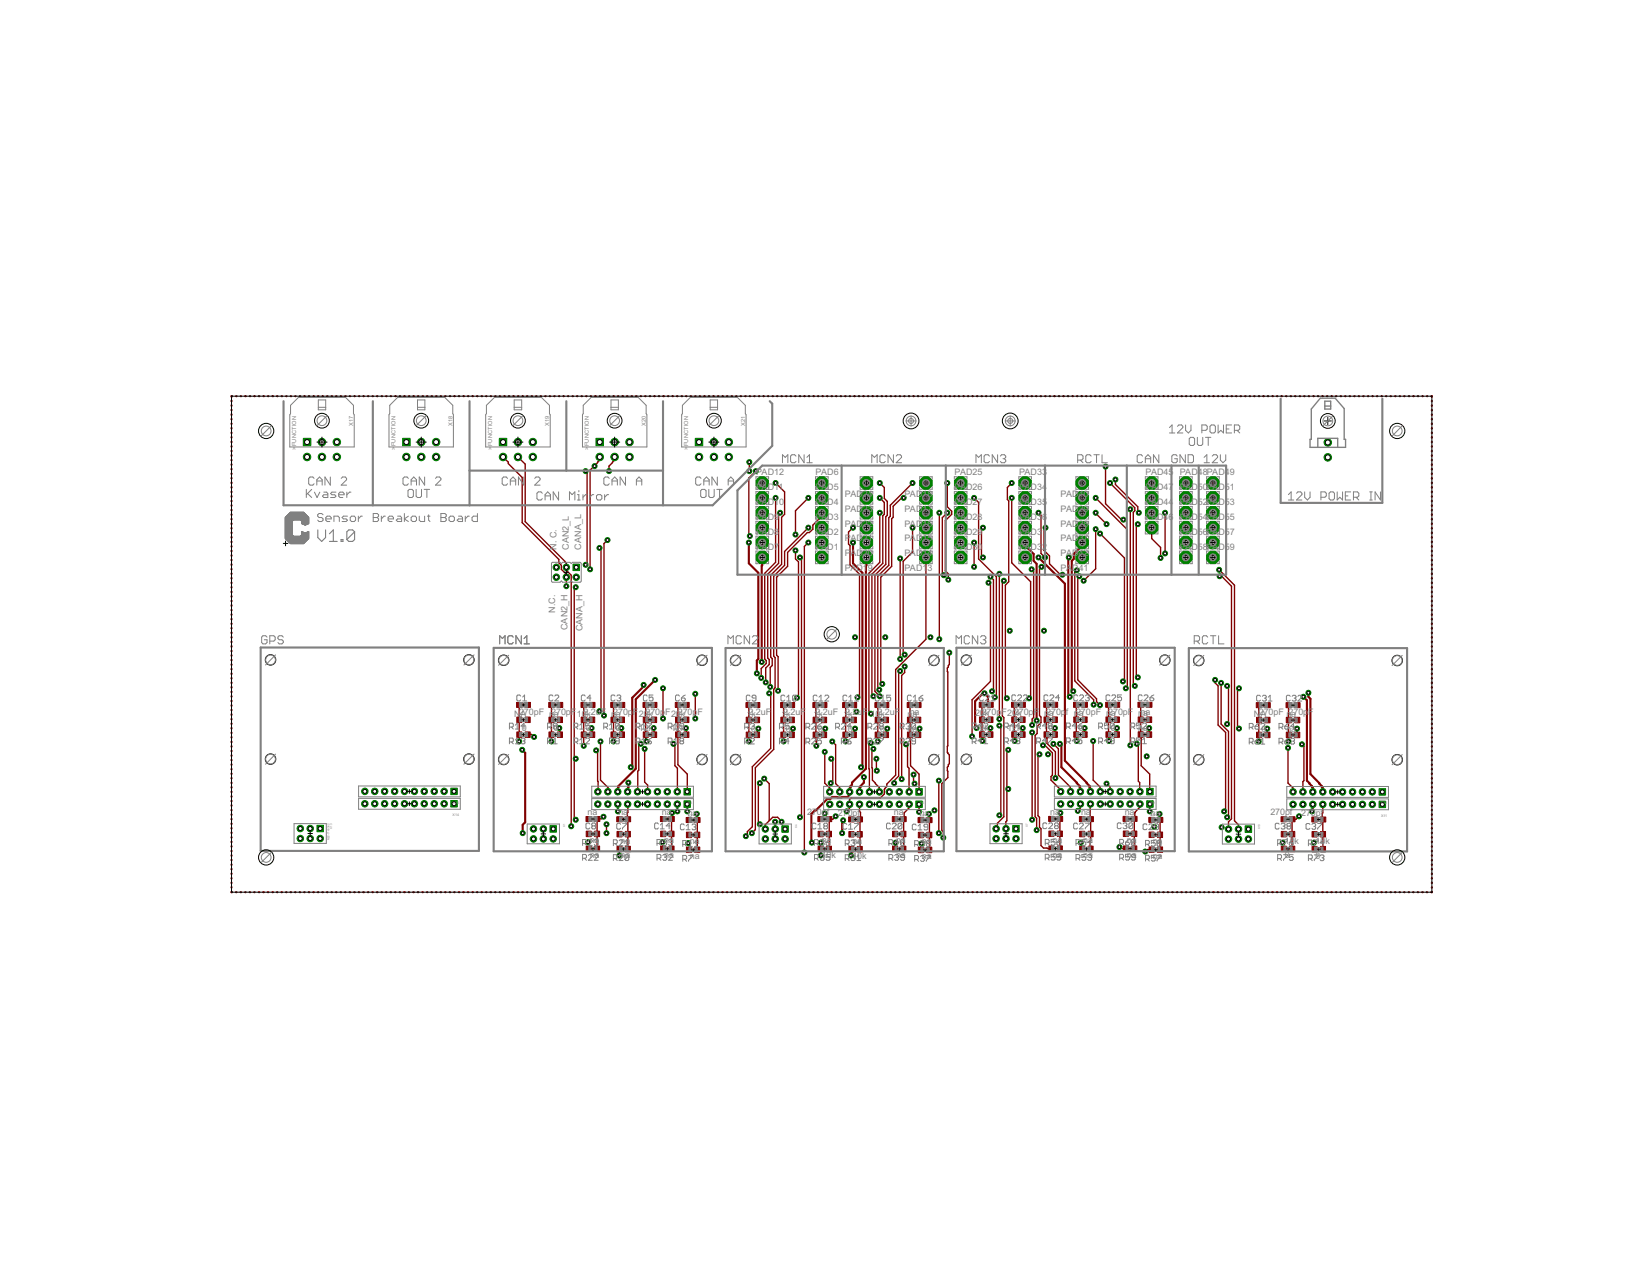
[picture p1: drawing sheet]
<svg xmlns="http://www.w3.org/2000/svg" width="279mm" height="216mm" viewBox="0 0 279 216" stroke-linecap="round" stroke-linejoin="round" font-family="sans-serif">
<defs><g id="words">
<g font-size="1.7" fill="#808080">
<text x="128" y="83">PAD11</text>
<text x="128" y="80.4">PAD12</text>
<text x="138" y="83">PAD5</text>
<text x="138" y="80.4">PAD6</text>
<text x="161.5" y="80.4">PAD25</text>
<text x="161.5" y="83">PAD26</text>
<text x="172.4" y="80.4">PAD33</text>
<text x="172.4" y="83">PAD34</text>
<text x="193.9" y="80.4">PAD45</text>
<text x="193.9" y="83">PAD47</text>
<text x="199.6" y="80.4">PAD48PAD49</text>
<text x="199.6" y="83">PAD50PAD51</text>
<text x="128" y="88">PAD9</text>
<text x="128" y="85.5">PAD10</text>
<text x="138" y="88">PAD3</text>
<text x="138" y="85.5">PAD4</text>
<text x="143" y="89.1">PAD22</text>
<text x="143" y="86.6">PAD23</text>
<text x="143" y="84.1">PAD24</text>
<text x="153.1" y="89.1">PAD16</text>
<text x="153.1" y="86.6">PAD17</text>
<text x="153.1" y="84.1">PAD18</text>
<text x="161.5" y="85.5">PAD27</text>
<text x="161.5" y="88">PAD28</text>
<text x="172.4" y="85.5">PAD35</text>
<text x="172.4" y="88">PAD3</text>
<text x="176.3" y="88">6</text>
<text x="179.5" y="89.1">PAD38</text>
<text x="179.5" y="86.6">PAD39</text>
<text x="179.5" y="84.1">PAD40</text>
<text x="193.9" y="85.5">PAD44</text>
<text x="193.9" y="88">PAD46</text>
<text x="199.6" y="85.5">PAD52PAD53</text>
<text x="199.6" y="88">PAD54PAD55</text>
<text x="94.2" y="93" transform="rotate(-90 94.2 93)">N. C.</text>
<text x="96.3" y="93" transform="rotate(-90 96.3 93)">CAN2_L</text>
<text x="98.4" y="93" transform="rotate(-90 98.4 93)">CANA_L</text>
<text x="128" y="93">PAD7</text>
<text x="128" y="90.5">PAD8</text>
<text x="138" y="93">PAD1</text>
<text x="138" y="90.5">PAD2</text>
<text x="143" y="94.1">P</text>
<text x="143" y="91.6">P</text>
<text x="143.9" y="94.1">AD20</text>
<text x="143.9" y="91.6">AD21</text>
<text x="153.1" y="94.1">PAD14</text>
<text x="153.1" y="91.6">PAD15</text>
<text x="161.5" y="90.5">PAD29</text>
<text x="161.5" y="93">PAD30</text>
<text x="172.4" y="90.5">PAD3</text>
<text x="172.4" y="93">PAD3</text>
<text x="176.3" y="90.5">1</text>
<text x="176.3" y="93">2</text>
<text x="179.5" y="91.6">PAD37</text>
<text x="179.5" y="94.1">PAD42</text>
<text x="199.6" y="90.5">PAD56PAD57</text>
<text x="199.6" y="93">PAD58PAD59</text>
<text x="143" y="96.6">PAD1</text>
<text x="146.9" y="96.6">9</text>
<text x="153.1" y="96.6">PAD1</text>
<text x="156.9" y="96.6">3</text>
<text x="179.5" y="96.6">PA</text>
<text x="181.5" y="96.6">D41</text>
<text x="94" y="103.7" transform="rotate(-90 94 103.7)">N.C.</text>
<text x="96.1" y="106.6" transform="rotate(-90 96.1 106.6)">CAN2_H</text>
<text x="98.6" y="106.8" transform="rotate(-90 98.6 106.8)">CANA_H</text>
<text x="87" y="121.3">N2A70pF n2a70pF</text>
<text x="88.3" y="123.8">0</text>
<text x="93.8" y="123.8">0</text>
<text x="97.6" y="121.3">102k.2uF n2a70p</text>
<text x="99.2" y="123.8">0</text>
<text x="104.2" y="123.8">0</text>
<text x="107.1" y="121">F</text>
<text x="108.1" y="123.8">12k</text>
<text x="108.1" y="121.3">20k</text>
<text x="109.2" y="121">270p</text>
<text x="112.6" y="121">F20k</text>
<text x="113.6" y="123.8">12k</text>
<text x="114.7" y="121">270p</text>
<text x="118" y="121">F</text>
<text x="126.4" y="121.3">12k.2uF</text>
<text x="127.1" y="123.8">0</text>
<text x="132.2" y="121.3">12k.2uF</text>
<text x="133" y="123.8">0</text>
<text x="137.7" y="121.3">12k.2uF 12k.2u</text>
<text x="138.5" y="123.8">0</text>
<text x="143.5" y="123.8">0</text>
<text x="146" y="121">F</text>
<text x="147.4" y="121.3">102k.2uF</text>
<text x="148.9" y="123.8">0</text>
<text x="153.6" y="123.8">n</text>
<text x="153.6" y="121.3">nnaa</text>
<text x="154.4" y="123.8">a</text>
<text x="165" y="123.7">12</text>
<text x="165" y="121.2">202k70p</text>
<text x="166.7" y="123.7">k</text>
<text x="169.5" y="121">F202k70p</text>
<text x="170.5" y="123.7">12</text>
<text x="172.1" y="123.7">k</text>
<text x="174.9" y="121">F</text>
<text x="176.7" y="121.2">n2a70p</text>
<text x="177.5" y="123.7">0</text>
<text x="180.4" y="121">f n2a70pF n2a70pF nnaa</text>
<text x="182.6" y="123.7">0</text>
<text x="188" y="123.7">0</text>
<text x="192.6" y="123.7">n</text>
<text x="193.5" y="123.7">a</text>
<text x="212.2" y="121.3">N</text>
<text x="213" y="121">2A70pF n</text>
<text x="213.5" y="123.8">0</text>
<text x="217.7" y="123.8">n</text>
<text x="218.1" y="121">2a70p</text>
<text x="218.5" y="123.8">a</text>
<text x="221.4" y="121">F</text>
<text x="99.4" y="137.9">na</text>
<text x="104.6" y="138">na</text>
<text x="112" y="137.9">na</text>
<text x="136.6" y="137.9">2</text>
<text x="137.4" y="137.9">70pf</text>
<text x="141.8" y="138">270pf</text>
<text x="151.3" y="137.9">na</text>
<text x="177.7" y="137.9">na</text>
<text x="182.9" y="137.9">na</text>
<text x="190.3" y="137.9">na</text>
<text x="215" y="138">270pf</text>
<text x="99.8" y="142.7">na</text>
<text x="105" y="142.7">na</text>
<text x="112.4" y="142.7">na</text>
<text x="116.4" y="138.1">na</text>
<text x="116.8" y="142.9">na</text>
<text x="139.1" y="142.7">na</text>
<text x="144.3" y="142.8">na</text>
<text x="151.6" y="142.7">na</text>
<text x="155.6" y="138.1">na</text>
<text x="156" y="142.9">na</text>
<text x="178.1" y="142.7">na</text>
<text x="183.3" y="142.7">na</text>
<text x="190.7" y="142.7">na</text>
<text x="194.7" y="138.1">na</text>
<text x="195.1" y="142.8">na</text>
<text x="217.4" y="142.7">10</text>
<text x="219.1" y="142.7">k</text>
<text x="220.2" y="138">270pf</text>
<text x="222.6" y="142.8">10</text>
<text x="224.3" y="142.8">k</text>
<text x="99.8" y="145.2">na</text>
<text x="105" y="145.3">na</text>
<text x="112.4" y="145.2">na</text>
<text x="116.8" y="145.4">na</text>
<text x="139.1" y="145.2">10k</text>
<text x="144.3" y="145.3">10k</text>
<text x="151.6" y="145.2">na</text>
<text x="156" y="145.4">na</text>
<text x="178.1" y="145.2">na</text>
<text x="183.3" y="145.2">na</text>
<text x="190.7" y="145.2">na</text>
<text x="195.1" y="145.4">na</text>
<text x="217.4" y="145.2">0</text>
<text x="222.6" y="145.3">0</text>
</g>
<g font-size="1.1" fill="#808080">
<text x="50.1" y="76.1" transform="rotate(-90 50.1 76.1)">&gt;</text>
<text x="50.1" y="75.5" transform="rotate(-90 50.1 75.5)">FUNCTION</text>
<text x="59.8" y="72" transform="rotate(-90 59.8 72)">X17</text>
<text x="66.9" y="76.1" transform="rotate(-90 66.9 76.1)">&gt;</text>
<text x="66.9" y="75.5" transform="rotate(-90 66.9 75.5)">FUNCTION</text>
<text x="76.6" y="72" transform="rotate(-90 76.6 72)">X18</text>
<text x="83.3" y="76.1" transform="rotate(-90 83.3 76.1)">&gt;</text>
<text x="83.3" y="75.5" transform="rotate(-90 83.3 75.5)">FUNCTION</text>
<text x="92.9" y="72" transform="rotate(-90 92.9 72)">X19</text>
<text x="99.7" y="76.1" transform="rotate(-90 99.7 76.1)">&gt;</text>
<text x="99.7" y="75.5" transform="rotate(-90 99.7 75.5)">FUNCTION</text>
<text x="109.3" y="72" transform="rotate(-90 109.3 72)">X20</text>
<text x="116.5" y="76.1" transform="rotate(-90 116.5 76.1)">&gt;</text>
<text x="116.5" y="75.5" transform="rotate(-90 116.5 75.5)">FUNCTION</text>
<text x="126.1" y="72" transform="rotate(-90 126.1 72)">X21</text>
</g>
<g font-size=".7" fill="#808080">
<text x="76.6" y="136">X15</text>
<text x="116.4" y="136.1">X3</text>
<text x="155.6" y="136.1">X6</text>
<text x="194.7" y="136">X9</text>
<text x="233.7" y="136.1">X12</text>
<text x="76.6" y="138.1">X14</text>
<text x="116.4" y="138.2">X2</text>
<text x="155.6" y="138.2">X5</text>
<text x="194.7" y="138.1">X8</text>
<text x="233.7" y="138.2">X11</text>
</g>
<g font-size=".5" fill="#808080">
<text x="99.5" y="96" transform="rotate(-90 99.5 96)">X22</text>
<text x="55.8" y="142.2" transform="rotate(-90 55.8 142.2)">M22-7140342</text>
<text x="56.2" y="140.2" transform="rotate(-90 56.2 140.2)">X13</text>
<text x="95.6" y="140" transform="rotate(-90 95.6 140)">X1</text>
<text x="134.9" y="140" transform="rotate(-90 134.9 140)">X4</text>
<text x="173.9" y="140" transform="rotate(-90 173.9 140)">X7</text>
<text x="213.3" y="140.3" transform="rotate(-90 213.3 140.3)">X10</text>
</g>
</g></defs>
<g fill="#800000" stroke="#800000" stroke-width=".17">
<path d="M88.9 123.8h.8v1h-.8z"/>
<path d="M87.5 123.8h.8v1h-.8z"/>
<path d="M88.9 121.3h.8v1h-.8z"/>
<path d="M87.5 121.3h.8v1h-.8z"/>
<path d="M87.4 118.9h.9v.8h-.9z"/>
<path d="M88.8 118.9h1v.8h-1z"/>
<path d="M94.3 123.8h.9v1h-.9z"/>
<path d="M92.9 123.8h.8v1h-.8z"/>
<path d="M94.3 121.3h.9v1h-.9z"/>
<path d="M92.9 121.3h.8v1h-.8z"/>
<path d="M92.9 118.9h.9v.8h-.9z"/>
<path d="M94.3 118.9h.9v.8h-.9z"/>
<path d="M104.8 123.8h.9v1h-.9z"/>
<path d="M103.4 123.8h.8v1h-.8z"/>
<path d="M104.8 121.3h.9v1h-.9z"/>
<path d="M103.4 121.3h.8v1h-.8z"/>
<path d="M103.4 118.9h.9v.8h-.9z"/>
<path d="M104.8 118.9h.9v.8h-.9z"/>
<path d="M99.8 123.8h.8v1h-.8z"/>
<path d="M98.4 123.8h.8v1h-.8z"/>
<path d="M99.8 121.3h.8v1h-.8z"/>
<path d="M98.4 121.3h.8v1h-.8z"/>
<path d="M98.3 118.9h1v.8h-1z"/>
<path d="M99.8 118.9h.9v.8h-.9z"/>
<path d="M110.3 123.8h.8v1h-.8z"/>
<path d="M108.9 123.8h.8v1h-.8z"/>
<path d="M110.3 121.3h.8v1h-.8z"/>
<path d="M108.9 121.3h.8v1h-.8z"/>
<path d="M108.8 118.9h.9v.8h-.9z"/>
<path d="M110.2 118.9h1v.8h-1z"/>
<path d="M115.7 123.8h.9v1h-.9z"/>
<path d="M114.3 123.8h.9v1h-.9z"/>
<path d="M115.7 121.3h.9v1h-.9z"/>
<path d="M114.3 121.3h.9v1h-.9z"/>
<path d="M114.3 118.9h.9v.8h-.9z"/>
<path d="M115.7 118.9h.9v.8h-.9z"/>
<path d="M104.4 143.2h.9v.9h-.9z"/>
<path d="M105.8 143.2h.9v.9h-.9z"/>
<path d="M104.4 140.7h.9v.9h-.9z"/>
<path d="M105.8 140.7h.9v.9h-.9z"/>
<path d="M105.8 138.2h.9v.8h-.9z"/>
<path d="M104.4 138.2h.9v.8h-.9z"/>
<path d="M99.2 143.2h.9v.9h-.9z"/>
<path d="M100.6 143.2h.9v.9h-.9z"/>
<path d="M99.2 140.6h.9v1h-.9z"/>
<path d="M100.6 140.6h.9v1h-.9z"/>
<path d="M100.6 138.2h.9v.8h-.9z"/>
<path d="M99.2 138.2h.9v.8h-.9z"/>
<path d="M116.2 143.3h.8v1h-.8z"/>
<path d="M117.6 143.3h.8v1h-.8z"/>
<path d="M116.2 140.8h.8v.9h-.8z"/>
<path d="M117.6 140.8h.8v.9h-.8z"/>
<path d="M117.5 138.3h1v.9h-1z"/>
<path d="M116.1 138.3h1v.9h-1z"/>
<path d="M111.8 143.2h.8v.9h-.8z"/>
<path d="M113.2 143.2h.9v.9h-.9z"/>
<path d="M111.8 140.6h.8v1h-.8z"/>
<path d="M113.2 140.6h.9v1h-.9z"/>
<path d="M113.2 138.2h.9v.8h-.9z"/>
<path d="M111.8 138.2h.9v.8h-.9z"/>
<path d="M127.7 123.9h.8v.9h-.8z"/>
<path d="M126.3 123.9h.8v.9h-.8z"/>
<path d="M127.7 121.3h.8v1h-.8z"/>
<path d="M126.3 121.3h.8v1h-.8z"/>
<path d="M126.2 118.9h1v.8h-1z"/>
<path d="M127.7 118.9h.9v.8h-.9z"/>
<path d="M133.6 123.9h.8v.9h-.8z"/>
<path d="M132.1 123.9h.9v.9h-.9z"/>
<path d="M133.6 121.3h.8v1h-.8z"/>
<path d="M132.1 121.3h.9v1h-.9z"/>
<path d="M132.1 118.9h.9v.8h-.9z"/>
<path d="M133.5 118.9h1v.8h-1z"/>
<path d="M144.1 123.9h.8v.9h-.8z"/>
<path d="M142.6 123.9h.9v.9h-.9z"/>
<path d="M144.1 121.3h.8v1h-.8z"/>
<path d="M142.6 121.3h.9v1h-.9z"/>
<path d="M142.6 118.9h.9v.8h-.9z"/>
<path d="M144 118.9h1v.8h-1z"/>
<path d="M139 123.9h.9v.9h-.9z"/>
<path d="M137.6 123.9h.9v.9h-.9z"/>
<path d="M139 121.3h.9v1h-.9z"/>
<path d="M137.6 121.3h.9v1h-.9z"/>
<path d="M137.6 118.9h.9v.8h-.9z"/>
<path d="M139 118.9h.9v.8h-.9z"/>
<path d="M149.5 123.9h.9v.9h-.9z"/>
<path d="M148.1 123.9h.8v.9h-.8z"/>
<path d="M149.5 121.3h.9v1h-.9z"/>
<path d="M148.1 121.3h.8v1h-.8z"/>
<path d="M148.1 118.9h.9v.8h-.9z"/>
<path d="M149.5 118.9h.9v.8h-.9z"/>
<path d="M155 123.9h.8v.9h-.8z"/>
<path d="M153.6 123.9h.8v.9h-.8z"/>
<path d="M155 121.3h.8v1h-.8z"/>
<path d="M153.6 121.3h.8v1h-.8z"/>
<path d="M153.5 118.9h1v.8h-1z"/>
<path d="M154.9 118.9h1v.8h-1z"/>
<path d="M143.7 143.2h.8v.9h-.8z"/>
<path d="M145.1 143.2h.8v.9h-.8z"/>
<path d="M143.7 140.7h.8v.9h-.8z"/>
<path d="M145.1 140.7h.8v.9h-.8z"/>
<path d="M145 138.2h1v.9h-1z"/>
<path d="M143.6 138.2h.9v.9h-.9z"/>
<path d="M138.5 143.2h.8v.9h-.8z"/>
<path d="M139.9 143.2h.8v.9h-.8z"/>
<path d="M138.5 140.7h.8v.9h-.8z"/>
<path d="M139.9 140.7h.8v.9h-.8z"/>
<path d="M139.8 138.2h1v.8h-1z"/>
<path d="M138.4 138.2h.9v.8h-.9z"/>
<path d="M155.4 143.3h.9v1h-.9z"/>
<path d="M156.8 143.3h.9v1h-.9z"/>
<path d="M155.4 140.8h.9v1h-.9z"/>
<path d="M156.8 140.8h.9v1h-.9z"/>
<path d="M156.8 138.3h.9v.9h-.9z"/>
<path d="M155.4 138.3h.9v.9h-.9z"/>
<path d="M151 143.2h.9v.9h-.9z"/>
<path d="M152.5 143.2h.8v.9h-.8z"/>
<path d="M151 140.7h.9v.9h-.9z"/>
<path d="M152.5 140.7h.8v.9h-.8z"/>
<path d="M152.4 138.2h1v.8h-1z"/>
<path d="M151 138.2h.9v.8h-.9z"/>
<path d="M167.2 123.8h.8v1h-.8z"/>
<path d="M165.8 123.8h.8v1h-.8z"/>
<path d="M167.2 121.3h.8v.9h-.8z"/>
<path d="M165.8 121.3h.8v.9h-.8z"/>
<path d="M165.7 118.8h.9v.9h-.9z"/>
<path d="M167.2 118.8h.9v.9h-.9z"/>
<path d="M172.6 123.8h.9v1h-.9z"/>
<path d="M171.2 123.8h.9v1h-.9z"/>
<path d="M172.6 121.3h.9v.9h-.9z"/>
<path d="M171.2 121.3h.9v.9h-.9z"/>
<path d="M171.2 118.8h.9v.9h-.9z"/>
<path d="M172.6 118.8h.9v.9h-.9z"/>
<path d="M183.1 123.8h.9v1h-.9z"/>
<path d="M181.7 123.8h.9v1h-.9z"/>
<path d="M183.1 121.3h.9v.9h-.9z"/>
<path d="M181.7 121.3h.9v.9h-.9z"/>
<path d="M181.7 118.8h.9v.9h-.9z"/>
<path d="M183.1 118.8h.9v.9h-.9z"/>
<path d="M178.1 123.8h.8v1h-.8z"/>
<path d="M176.7 123.8h.8v1h-.8z"/>
<path d="M178.1 121.3h.8v.9h-.8z"/>
<path d="M176.7 121.3h.8v.9h-.8z"/>
<path d="M176.6 118.8h1v.9h-1z"/>
<path d="M178.1 118.8h.9v.9h-.9z"/>
<path d="M188.6 123.8h.8v1h-.8z"/>
<path d="M187.2 123.8h.8v1h-.8z"/>
<path d="M188.6 121.3h.8v.9h-.8z"/>
<path d="M187.2 121.3h.8v.9h-.8z"/>
<path d="M187.1 118.8h.9v.9h-.9z"/>
<path d="M188.6 118.8h.9v.9h-.9z"/>
<path d="M194.1 123.8h.8v1h-.8z"/>
<path d="M192.6 123.8h.9v1h-.9z"/>
<path d="M194.1 121.3h.8v.9h-.8z"/>
<path d="M192.6 121.3h.9v.9h-.9z"/>
<path d="M192.6 118.8h.9v.9h-.9z"/>
<path d="M194 118.8h.9v.9h-.9z"/>
<path d="M182.7 143.2h.9v.9h-.9z"/>
<path d="M184.1 143.2h.9v.9h-.9z"/>
<path d="M182.7 140.7h.9v.9h-.9z"/>
<path d="M184.1 140.7h.9v.9h-.9z"/>
<path d="M184.1 138.2h.9v.8h-.9z"/>
<path d="M182.7 138.2h.9v.8h-.9z"/>
<path d="M177.5 143.1h.9v1h-.9z"/>
<path d="M178.9 143.1h.9v1h-.9z"/>
<path d="M177.5 140.6h.9v.9h-.9z"/>
<path d="M178.9 140.6h.9v.9h-.9z"/>
<path d="M178.9 138.1h.9v.9h-.9z"/>
<path d="M177.5 138.1h.9v.9h-.9z"/>
<path d="M194.5 143.3h.8v.9h-.8z"/>
<path d="M195.9 143.3h.8v.9h-.8z"/>
<path d="M194.5 140.8h.8v.9h-.8z"/>
<path d="M195.9 140.8h.8v.9h-.8z"/>
<path d="M195.9 138.3h.9v.8h-.9z"/>
<path d="M194.4 138.3h.9v.8h-.9z"/>
<path d="M190.1 143.1h.8v1h-.8z"/>
<path d="M191.5 143.1h.9v1h-.9z"/>
<path d="M190.1 140.6h.8v.9h-.8z"/>
<path d="M191.5 140.6h.9v.9h-.9z"/>
<path d="M191.5 138.1h.9v.9h-.9z"/>
<path d="M190.1 138.1h.9v.9h-.9z"/>
<path d="M214.1 123.9h.8v.9h-.8z"/>
<path d="M212.6 123.9h.9v.9h-.9z"/>
<path d="M214.1 121.4h.8v.9h-.8z"/>
<path d="M212.6 121.4h.9v.9h-.9z"/>
<path d="M212.6 118.9h.9v.8h-.9z"/>
<path d="M214 118.9h1v.8h-1z"/>
<path d="M219.1 123.9h.9v.9h-.9z"/>
<path d="M217.7 123.9h.8v.9h-.8z"/>
<path d="M219.1 121.4h.9v.9h-.9z"/>
<path d="M217.7 121.4h.8v.9h-.8z"/>
<path d="M217.6 118.9h1v.8h-1z"/>
<path d="M219.1 118.9h.9v.8h-.9z"/>
<path d="M222 143.2h.9v.9h-.9z"/>
<path d="M223.5 143.2h.8v.9h-.8z"/>
<path d="M222 140.7h.9v.9h-.9z"/>
<path d="M223.5 140.7h.8v.9h-.8z"/>
<path d="M223.4 138.2h1v.9h-1z"/>
<path d="M222 138.2h.9v.9h-.9z"/>
<path d="M216.8 143.2h.9v.9h-.9z"/>
<path d="M218.3 143.2h.8v.9h-.8z"/>
<path d="M216.8 140.7h.9v.9h-.9z"/>
<path d="M218.3 140.7h.8v.9h-.8z"/>
<path d="M218.2 138.2h1v.8h-1z"/>
<path d="M216.8 138.2h.9v.8h-.9z"/>
</g>
<g fill="#800000" stroke="#800000" stroke-width=".23">
<path d="M113.6 141.1v2.5z"/>
<path d="M113.6 138.6v2.5z"/>
<path d="M114.6 136.1v1.2z"/>
<path d="M113.7 137.5v1z"/>
<path d="M113.7 138.5h.1z"/>
<path d="M113.8 138.5l-.1 .1z"/>
<path d="M113.6 138.6h.1z"/>
<path d="M98.8 121.8v2.5z"/>
<path d="M98.8 119.3v2.5z"/>
<path d="M109.6 132.8v1.1z"/>
<path d="M109.1 132.3l.5 .5z"/>
<path d="M109.1 126.7v5.6z"/>
<path d="M98.8 124.4v1.8z"/>
<path d="M185.4 89.5v6.7z"/>
<path d="M183.4 98.3l2-2.1z"/>
<path d="M169.9 98.3l-.3 .2z"/>
<path d="M169.6 98.5v22.7z"/>
<path d="M169.6 121.2l.3 .2z"/>
<path d="M169.9 121.4v16.8z"/>
<path d="M169.9 138.2l-1.1 1.1z"/>
<path d="M168.8 139.3v.4z"/>
<path d="M168.8 139.7l-.3 .3z"/>
<path d="M168.5 140v.2z"/>
<path d="M129.5 139.6v.6z"/>
<path d="M130.8 138.3l-.6 .5z"/>
<path d="M130.2 138.8l-.7 .8z"/>
<path d="M130.8 138.3h.8z"/>
<path d="M131.6 138.3l.7 .7z"/>
<path d="M95.8 97.2v.5z"/>
<path d="M95 96.3l.8 .9z"/>
<path d="M95 95.7v.6z"/>
<path d="M94.6 95.2l.4 .5z"/>
<path d="M94.6 94.7v.5z"/>
<path d="M88.4 88.4l6.2 6.3z"/>
<path d="M88.4 80.8v7.6z"/>
<path d="M86 78.4l2.4 2.4z"/>
<path d="M86 78.2v.2z"/>
<path d="M85.5 77.7l.5 .5z"/>
<path d="M85.2 77.7h.3z"/>
<path d="M85.2 77.4v.3z"/>
<path d="M95.8 97.7v1.5z"/>
<path d="M97.2 99.6l.2-.2z"/>
<path d="M97.2 128.4v10.1z"/>
<path d="M97.2 99.6v28.8z"/>
<path d="M97.2 138.5l.2 .2z"/>
<path d="M130.2 132.6v6.2z"/>
<path d="M129.3 131.7l.9 .9z"/>
<path d="M97.2 128.4h.2z"/>
<path d="M191.3 86.2v39.9z"/>
<path d="M170.6 126.9l-.2 .2z"/>
<path d="M170.4 127.1v6.4z"/>
<path d="M170.4 133.5v5.4z"/>
<path d="M170.4 138.9l-.2 .1z"/>
<path d="M170.2 139v1.2z"/>
<path d="M95.8 95.3v.7z"/>
<path d="M95.6 95.1l.2 .2z"/>
<path d="M95.6 95v.1z"/>
<path d="M88.9 88.3l6.7 6.7z"/>
<path d="M88.9 78.5v9.8z"/>
<path d="M88 77.7l.9 .8z"/>
<path d="M87.7 77.7h.3z"/>
<path d="M87.7 77.4v.3z"/>
<path d="M131.2 139v1.2z"/>
<path d="M95.8 96.1v.4z"/>
<path d="M95.8 96.5l.9 .8z"/>
<path d="M96.7 97.3v42.5z"/>
<path d="M95.8 96v.1z"/>
<path d="M154.6 132.4l.2 .2z"/>
<path d="M154.6 131.1v1.3z"/>
<path d="M148.3 130.3l.1 .1z"/>
<path d="M148.3 128.4v1.9z"/>
<path d="M140.7 128.4l.2 .2z"/>
<path d="M140.9 128.6v3.6z"/>
<path d="M140.9 132.2l-.3 .3z"/>
<path d="M128.6 132.5l-.3 .3z"/>
<path d="M128.3 132.8v6.4z"/>
<path d="M128.3 139.2l.3 .3z"/>
<path d="M170.4 133.5h.2z"/>
<path d="M116.2 123.3v1z"/>
<path d="M116.1 123.2l.1 .1z"/>
<path d="M117.7 117.4v4.2z"/>
<path d="M130.3 112.9v3.3z"/>
<path d="M130.3 112.9l.4-.3z"/>
<path d="M130.7 111.4v1.2z"/>
<path d="M130.4 111.2l.3 .2z"/>
<path d="M130.4 97.3v13.9z"/>
<path d="M130.4 97.3l1.9-1.8z"/>
<path d="M132.3 87.5v8z"/>
<path d="M132.3 87.5l.5-.5z"/>
<path d="M132.8 83.2v3.8z"/>
<path d="M131.3 81.7l1.5 1.5z"/>
<path d="M110.7 123.3v1z"/>
<path d="M110.6 123.2l.1 .1z"/>
<path d="M112.2 116.5v5.1z"/>
<path d="M128.8 113.1v1.6z"/>
<path d="M128.8 113.1l.9-.8z"/>
<path d="M129.7 111.8v.5z"/>
<path d="M129.4 111.5l.3 .3z"/>
<path d="M129.4 97v14.5z"/>
<path d="M131.3 95.1l-1.9 1.9z"/>
<path d="M131.3 84.2v10.9z"/>
<path d="M109.3 121.8v2.5z"/>
<path d="M109.3 119.3v2.5z"/>
<path d="M114.6 130v3.9z"/>
<path d="M114.2 129.6l.4 .4z"/>
<path d="M114.2 126.1v3.5z"/>
<path d="M114 125.9l.2 .2z"/>
<path d="M109.3 125.4l.1 .1z"/>
<path d="M109.3 125v.4z"/>
<path d="M109.3 124.9v.1z"/>
<path d="M109.3 124.4v.5z"/>
<path d="M114.7 121.8v2.5z"/>
<path d="M114.7 119.3v2.5z"/>
<path d="M116.3 131v2.9z"/>
<path d="M114.7 129.4l1.6 1.6z"/>
<path d="M114.7 124.4v5z"/>
<path d="M93.3 121.8v2.5z"/>
<path d="M93.3 119.3v2.5z"/>
<path d="M102.9 133.2v.7z"/>
<path d="M101.6 132l1.3 1.2z"/>
<path d="M101.6 125.5v6.5z"/>
<path d="M93.3 124.4v1.1z"/>
<path d="M87.9 121.8v2.5z"/>
<path d="M87.9 119.3v2.5z"/>
<path d="M101.2 132.2v1.7z"/>
<path d="M101.1 132.2h.1z"/>
<path d="M101.1 127.2v5z"/>
<path d="M100.9 127l.2 .2z"/>
<path d="M87.9 124.4v1.1z"/>
<path d="M103.8 121.8v2.5z"/>
<path d="M103.8 119.3v2.5z"/>
<path d="M107.9 130.5v3.4z"/>
<path d="M107.9 130.5l.2-.2z"/>
<path d="M108.1 126.2v4.1z"/>
<path d="M108.1 126.2l.3-.3z"/>
<path d="M103.8 124.4v1.1z"/>
<path d="M89.4 124.3h.6z"/>
<path d="M90 124.3l.4 .4z"/>
<path d="M134.9 118.1l.2-.3z"/>
<path d="M135.1 95.1v22.7z"/>
<path d="M134.6 94.6l.5 .5z"/>
<path d="M134.6 93.1v1.5z"/>
<path d="M134.6 86.4v4z"/>
<path d="M134.6 86.4l2.2-2.2z"/>
<path d="M94.7 123.3v1z"/>
<path d="M94.7 123.2v.1z"/>
<path d="M101.7 120.1l-.2 .2z"/>
<path d="M101.7 93v27.1z"/>
<path d="M101.5 92.7l.2 .3z"/>
<path d="M126.7 90.5l.2 .2z"/>
<path d="M126.7 80.9v9.6z"/>
<path d="M126.7 80.9l1.2-1.2z"/>
<path d="M105.2 123.3v1z"/>
<path d="M105.2 123.2v.1z"/>
<path d="M129.6 113v2.5z"/>
<path d="M129.6 113l.6-.6z"/>
<path d="M130.2 111.6v.8z"/>
<path d="M129.9 111.4l.3 .2z"/>
<path d="M129.9 97.2v14.2z"/>
<path d="M129.9 97.2l1.9-1.9z"/>
<path d="M131.8 87v8.3z"/>
<path d="M131.8 87l.2-.2z"/>
<path d="M104.8 143.7v1.1z"/>
<path d="M136.1 92.5v51.8z"/>
<path d="M136.1 92.5l.7-.7z"/>
<path d="M99.6 142.6v1z"/>
<path d="M99.5 142.5l.1 .1z"/>
<path d="M102.6 139.5v1.5z"/>
<path d="M135.6 138l-.2 .3z"/>
<path d="M135.6 94.6v43.4z"/>
<path d="M135.4 94.3l.2 .3z"/>
<path d="M106.3 141.1v2.5z"/>
<path d="M106.3 143.6v.1z"/>
<path d="M106.3 138.6v2.5z"/>
<path d="M106.3 136.1v1.4z"/>
<path d="M106.2 137.5h.1z"/>
<path d="M106.2 137.5v1z"/>
<path d="M106.2 138.5l-.1 .1z"/>
<path d="M106.1 138.6l.1 .1z"/>
<path d="M106.3 138.6l-.1 .1z"/>
<path d="M101 141.1v2.5z"/>
<path d="M101 138.6v2.5z"/>
<path d="M104.6 136.1v1.2z"/>
<path d="M101.8 138.5l.3-.3z"/>
<path d="M101.1 138.5h.7z"/>
<path d="M101 138.6l.1-.1z"/>
<path d="M116.6 142.7v1z"/>
<path d="M116.5 142.6l.1 .1z"/>
<path d="M126.2 141.5l.3-.3z"/>
<path d="M126.5 140.7v.5z"/>
<path d="M126.5 140.7l.8-.8z"/>
<path d="M127.3 129.7v10.2z"/>
<path d="M130.4 126.6l-3.1 3.1z"/>
<path d="M130.4 117.6v9z"/>
<path d="M130.2 117.3l.2 .3z"/>
<path d="M131.7 111.1v5.8z"/>
<path d="M131.4 110.8l.3 .3z"/>
<path d="M131.4 97.7v13.1z"/>
<path d="M131.4 97.7l1.9-1.9z"/>
<path d="M133.3 93.5v2.3z"/>
<path d="M136.6 90.1l-3.3 3.4z"/>
<path d="M136.6 90.1h.4z"/>
<path d="M137 90.1l.6-.6z"/>
<path d="M137.6 88.9v.6z"/>
<path d="M138.6 87.8l-1 1.1z"/>
<path d="M138.6 87.8h.1z"/>
<path d="M138.7 87.8l.4-.4z"/>
<path d="M139.1 86.8v.6z"/>
<path d="M112.2 142.6v1z"/>
<path d="M112.1 142.5l.1 .1z"/>
<path d="M127.2 141l.6-.6z"/>
<path d="M127.8 129.9v10.5z"/>
<path d="M127.8 129.9l3.1-3.1z"/>
<path d="M130.9 116.6v10.2z"/>
<path d="M131.2 116.4l-.3 .2z"/>
<path d="M131.2 111.3v5.1z"/>
<path d="M130.9 111l.3 .3z"/>
<path d="M130.9 97.5v13.5z"/>
<path d="M132.8 95.7l-1.9 1.8z"/>
<path d="M132.8 93.3v2.4z"/>
<path d="M132.8 93.3l4-4z"/>
<path d="M118 141.3v2.4z"/>
<path d="M118 138.8v2.4z"/>
<path d="M116.3 136.1v1.2z"/>
<path d="M117.9 137.7v.9z"/>
<path d="M117.8 138.7l.1-.1z"/>
<path d="M117.8 138.7l.1 .1z"/>
<path d="M117.9 138.8l.1-.1z"/>
<path d="M152.9 141.1v2.5z"/>
<path d="M152.9 138.6v2.5z"/>
<path d="M153.8 136.1v.6z"/>
<path d="M153.8 136.7l-.8 .8z"/>
<path d="M153 137.5v1z"/>
<path d="M153 138.5l.1 .1z"/>
<path d="M153.1 138.6l-.1 .1z"/>
<path d="M152.9 138.6l.1 .1z"/>
<path d="M155.4 123.4v.9z"/>
<path d="M155.4 123.4l.2-.1z"/>
<path d="M148.1 117l.8 .8z"/>
<path d="M148.1 97.3v19.7z"/>
<path d="M148.1 97.3l1.8-1.8z"/>
<path d="M149.9 87.4v8.1z"/>
<path d="M149.9 87.4l.3-.2z"/>
<path d="M150.2 84.8v2.4z"/>
<path d="M149.6 84.3l.6 .5z"/>
<path d="M149.6 82.5v1.8z"/>
<path d="M148.9 81.7l.7 .8z"/>
<path d="M155.9 142.8v.9z"/>
<path d="M155.9 142.8v-.1z"/>
<path d="M159.6 140.7v1z"/>
<path d="M159.4 140.5l.2 .2z"/>
<path d="M159.4 132.6v7.9z"/>
<path d="M159.4 132.6l1-1z"/>
<path d="M160.4 130.5v1.1z"/>
<path d="M160.3 130.4l.1 .1z"/>
<path d="M160.3 129.8v.6z"/>
<path d="M160.5 129.6l-.2 .2z"/>
<path d="M160.5 129.4v.2z"/>
<path d="M160.5 129.4l.2-.2z"/>
<path d="M160.7 127.7v1.5z"/>
<path d="M160.4 127.5l.3 .2z"/>
<path d="M160.4 127.4v.1z"/>
<path d="M160.3 127.3l.1 .1z"/>
<path d="M160.3 126.3v1z"/>
<path d="M160.4 126.2l-.1 .1z"/>
<path d="M160.4 113.7v12.5z"/>
<path d="M160.3 113.6l.1 .1z"/>
<path d="M160.3 113v.6z"/>
<path d="M160.3 113l.2-.1z"/>
<path d="M160.5 112.6v.3z"/>
<path d="M160.5 112.6l.2-.2z"/>
<path d="M160.7 110.4v2z"/>
<path d="M159 86.8v21.4z"/>
<path d="M157.3 141.3v2.4z"/>
<path d="M157.3 138.8v2.4z"/>
<path d="M155.5 136.1v1.3z"/>
<path d="M157.2 137.7v1z"/>
<path d="M157.2 138.7l.1 .1z"/>
<path d="M192 141.1v2.5z"/>
<path d="M192 138.6v2.4z"/>
<path d="M192 141v.1z"/>
<path d="M192.9 136.1v.5z"/>
<path d="M192.9 136.6l-.8 .8z"/>
<path d="M192.1 137.4v.1z"/>
<path d="M192 137.5h.1z"/>
<path d="M192 137.5v1z"/>
<path d="M192 138.5h.1z"/>
<path d="M192 138.6l.1-.1z"/>
<path d="M151.5 142.6v1z"/>
<path d="M151.5 142.6h.1z"/>
<path d="M158.9 132.1v8.9z"/>
<path d="M152.6 114.3v17.5z"/>
<path d="M152.6 114.3l.5-.5z"/>
<path d="M153.1 112.8v1z"/>
<path d="M152.8 110.5l.3 .3z"/>
<path d="M152.8 95v15.5z"/>
<path d="M152.8 95l1.6-1.6z"/>
<path d="M154.4 89.3v4.1z"/>
<path d="M189 123.2v1.1z"/>
<path d="M185.1 118.4v.8z"/>
<path d="M181.9 115.2l3.2 3.2z"/>
<path d="M181.9 96.8v18.4z"/>
<path d="M181.9 96.8l.3-.3z"/>
<path d="M176.2 93.6l.6 .7z"/>
<path d="M176.2 87.2v6.4z"/>
<path d="M175.7 86.8l.5 .4z"/>
<path d="M167.6 123.2v1.1z"/>
<path d="M169.1 97.1v24.6z"/>
<path d="M164.8 91.8v4.1z"/>
<path d="M173.1 123.2v1.1z"/>
<path d="M174.7 121.7v1z"/>
<path d="M174.7 121.7l.2-.3z"/>
<path d="M174.9 96.7v24.7z"/>
<path d="M174.6 96.3l.3 .4z"/>
<path d="M183.6 123.2v1.1z"/>
<path d="M174.2 118.2l.2-.3z"/>
<path d="M174.4 98.4v19.5z"/>
<path d="M171.2 95.2l3.2 3.2z"/>
<path d="M171.2 84.2v11z"/>
<path d="M183.1 142.8v.8z"/>
<path d="M182.9 142.6l.2 .2z"/>
<path d="M169.1 137.9l.3-.2z"/>
<path d="M169.4 123v14.7z"/>
<path d="M169.1 122.8l.3 .2z"/>
<path d="M168.4 118l.2-.3z"/>
<path d="M168.6 97.6v20.1z"/>
<path d="M165.6 94.6l3 3z"/>
<path d="M165.6 85v9.6z"/>
<path d="M164.8 84.2l.8 .8z"/>
<path d="M177.3 143.6h.6z"/>
<path d="M177.2 143.5l.1 .1z"/>
<path d="M176.6 143.5h.6z"/>
<path d="M176.2 143.1l.4 .4z"/>
<path d="M176.2 140.2v2.9z"/>
<path d="M175.9 140l.3 .2z"/>
<path d="M175.9 138.3v1.7z"/>
<path d="M175.7 138l.2 .3z"/>
<path d="M175.7 127.9v10.1z"/>
<path d="M175.7 127.9l.2-.3z"/>
<path d="M164.5 118.4v6.2z"/>
<path d="M164.5 118.4l3.1-3.1z"/>
<path d="M167.6 98.9v16.4z"/>
<path d="M167.3 98.6l.3 .3z"/>
<path d="M160.5 97.1v1z"/>
<path d="M160 96.6l.5 .5z"/>
<path d="M160 88.1v8.5z"/>
<path d="M160 88.1l1.1-1.1z"/>
<path d="M161.1 86.5v.5z"/>
<path d="M160.3 85.7l.8 .8z"/>
<path d="M160.3 81.7v4z"/>
<path d="M184.6 141.1v1.1z"/>
<path d="M184.5 142.3l.1-.1z"/>
<path d="M184.5 142.3v.7z"/>
<path d="M184.5 143l.1 .1z"/>
<path d="M184.6 143.1v.5z"/>
<path d="M184.6 138.6v2.5z"/>
<path d="M184.5 136.1v2.4z"/>
<path d="M184.5 138.5l.1 .1z"/>
<path d="M179.4 141.1v2.5z"/>
<path d="M179.4 138.6v2.4z"/>
<path d="M179.4 141v.1z"/>
<path d="M182.8 136.1v.7z"/>
<path d="M182.8 136.8l-.4 .4z"/>
<path d="M179.5 137.5v1z"/>
<path d="M179.5 138.6v-.1z"/>
<path d="M179.4 138.6h.1z"/>
<path d="M194.5 123.2v1.1z"/>
<path d="M185.6 118.7l.6 .6z"/>
<path d="M185.6 118.2v.5z"/>
<path d="M182.4 115l3.2 3.2z"/>
<path d="M182.4 97.7v17.3z"/>
<path d="M182.4 97.7l.2-.2z"/>
<path d="M179.5 97.2h.3z"/>
<path d="M177.6 95.4l1.9 1.8z"/>
<path d="M177.6 94.1v1.3z"/>
<path d="M176.7 93.1l.9 1z"/>
<path d="M176.7 89.5v3.6z"/>
<path d="M176.9 89.3l-.2 .2z"/>
<path d="M196.3 141.3v2.4z"/>
<path d="M196.3 138.8v2.3z"/>
<path d="M196.3 141.1v.1z"/>
<path d="M194.6 136.1v1.2z"/>
<path d="M196.2 137.7v.9z"/>
<path d="M196.2 138.7v-.1z"/>
<path d="M196.2 138.7v.1z"/>
<path d="M196.2 138.8l.1-.1z"/>
<path d="M207.9 139v1.2z"/>
<path d="M208.4 138.5l-.5 .5z"/>
<path d="M208.4 99.2v39.3z"/>
<path d="M206.7 97.5l1.7 1.7z"/>
<path d="M206.4 97.5h.3z"/>
<path d="M196.4 92.6v1.8z"/>
<path d="M194.9 91.1l1.5 1.5z"/>
<path d="M194.9 89.3v1.8z"/>
<path d="M207.9 140.2v.1z"/>
<path d="M126.8 78.2v1.5z"/>
<path d="M187.1 79v6.2z"/>
<path d="M187.1 85.2l2.7 2.7z"/>
<path d="M189.8 87.9h.3z"/>
<path d="M99.9 79.5v16.8z"/>
<path d="M100.6 78.8l.5-.5z"/>
<path d="M100.6 78.8l-.7 .7z"/>
<path d="M101.1 78.2v.1z"/>
<path d="M101.1 78.2l.4-.4z"/>
<path d="M101.5 77.4v.4z"/>
<path d="M209.6 139.6v.6z"/>
<path d="M208.9 138.9l.7 .7z"/>
<path d="M208.9 99v39.9z"/>
<path d="M206.3 96.4l2.6 2.6z"/>
<path d="M197.2 86.8v6.8z"/>
<path d="M209.6 140.2v.1z"/>
<path d="M188.8 81.1v.9z"/>
<path d="M188.8 82l3.8 3.7z"/>
<path d="M192.6 85.7v.9z"/>
<path d="M192.6 86.6l.1 .2z"/>
<path d="M99.4 95.3l-.3 .3z"/>
<path d="M99.4 80v15.3z"/>
<path d="M99.1 79.7l.3 .3z"/>
<path d="M103.1 78.9v.8z"/>
<path d="M103.7 78.3l-.6 .6z"/>
<path d="M103.7 78.2v.1z"/>
<path d="M104.1 77.8l-.4 .4z"/>
<path d="M104.1 77.4v.4z"/>
<path d="M222.4 142.6v1.1z"/>
<path d="M207.4 137l-.2 .3z"/>
<path d="M207.4 123.9v13.1z"/>
<path d="M206.1 122.7l1.3 1.2z"/>
<path d="M206.1 116.1v6.6z"/>
<path d="M205.6 115.5l.5 .6z"/>
<path d="M205.6 115v.5z"/>
<path d="M192.3 114.4l.3 .2z"/>
<path d="M192.3 88.9v25.5z"/>
<path d="M192.3 88.9l.3-.2z"/>
<path d="M185.4 86.8l1.9 1.9z"/>
<path d="M219.5 123.3v1z"/>
<path d="M207.9 122.3l-.2 .2z"/>
<path d="M207.9 116.3v6z"/>
<path d="M207.7 116.1l.2 .2z"/>
<path d="M191.8 115.8l.2 .3z"/>
<path d="M191.8 86.7v29.1z"/>
<path d="M192 86.4l-.2 .3z"/>
<path d="M192 85.9v.5z"/>
<path d="M187.9 81.7l4.1 4.2z"/>
<path d="M219.5 124.3v.1z"/>
<path d="M217.2 142.7v.9z"/>
<path d="M217.1 142.6l.1 .1z"/>
<path d="M207.9 138l-.2 .3z"/>
<path d="M207.9 123.8v14.2z"/>
<path d="M206.7 122.5l1.2 1.3z"/>
<path d="M206.7 115.5v7z"/>
<path d="M190 115.3l.3-.3z"/>
<path d="M190.3 94.4v20.6z"/>
<path d="M186.2 90.3l4.1 4.1z"/>
<path d="M218.7 141.1v2.5z"/>
<path d="M218.7 138.6v2.5z"/>
<path d="M222.2 136.1v.7z"/>
<path d="M222 136.9l.2-.1z"/>
<path d="M222 136.9v.4z"/>
<path d="M219.3 138.6l.5-.5z"/>
<path d="M218.7 138.6h.6z"/>
<path d="M194.2 143.7h.6z"/>
<path d="M193.9 144.1l.3-.4z"/>
<path d="M193.8 144.1h.1z"/>
<path d="M175.4 138.5v2z"/>
<path d="M175.2 138.2l.2 .3z"/>
<path d="M175.2 124.4v13.8z"/>
<path d="M175.2 124.4l.3-.3z"/>
<path d="M175.5 122.9v1.2z"/>
<path d="M176.2 122.3l-.7 .6z"/>
<path d="M176.2 121.3v1z"/>
<path d="M175.9 121.1l.3 .2z"/>
<path d="M175.9 96.2v24.9z"/>
<path d="M175.9 96.2l.4-.3z"/>
<path d="M166.1 94.1l.2 .2z"/>
<path d="M166.1 89.5v4.6z"/>
<path d="M166.1 89.5l.2-.2z"/>
<path d="M140.3 141.1v2.5z"/>
<path d="M140.3 138.6v2.5z"/>
<path d="M143.8 136.1v.7z"/>
<path d="M143.8 136.8l-.5 .5z"/>
<path d="M141.4 138.1l-.5 .5z"/>
<path d="M140.4 138.6h.5z"/>
<path d="M140.3 138.6h.1z"/>
<path d="M156.7 94.3v13.9z"/>
<path d="M151.6 113.3l5.1-5.1z"/>
<path d="M151.6 113.3v17.8z"/>
<path d="M151.6 131.1l-1.5 1.6z"/>
<path d="M150.1 132.7v.4z"/>
<path d="M149.7 133.4l.4-.3z"/>
<path d="M149.7 133.4v.1z"/>
<path d="M149.6 133.6l.1-.1z"/>
<path d="M149.6 133.6v.7z"/>
<path d="M149 135l.6-.7z"/>
<path d="M144 135h5z"/>
<path d="M143.8 135.3l.2-.3z"/>
<path d="M143.8 135.3v.7z"/>
<path d="M145.5 141.2v2.5z"/>
<path d="M145.5 138.7v2.4z"/>
<path d="M145.5 141.1v.1z"/>
<path d="M145.5 136.1v1.2z"/>
<path d="M145.5 137.3l.1 .2z"/>
<path d="M145.6 137.5v1.2z"/>
<path d="M145.5 138.6l.1 .1z"/>
<path d="M152.3 94.5v17z"/>
<path d="M152.1 113.8l.2-.3z"/>
<path d="M152.1 113.8v17.5z"/>
<path d="M151.3 132.1l.8-.8z"/>
<path d="M151.3 132.1v.4z"/>
<path d="M126.7 121.8v2.5z"/>
<path d="M126.7 119.3v2.5z"/>
<path d="M140.4 133.3v.6z"/>
<path d="M139.6 132.5l.8 .8z"/>
<path d="M139.6 127.2v5.3z"/>
<path d="M126.7 124.4v1.1z"/>
<path d="M132.6 121.8v2.5z"/>
<path d="M132.6 119.3v2.5z"/>
<path d="M142.1 133.2v.7z"/>
<path d="M141.4 132.6l.7 .6z"/>
<path d="M141.4 126v6.6z"/>
<path d="M140.8 125.5l.6 .5z"/>
<path d="M132.6 124.4v1.1z"/>
<path d="M143.1 121.8v2.5z"/>
<path d="M143.1 119.3v2.5z"/>
<path d="M147.1 130.2v3.7z"/>
<path d="M147 130.1l.1 .1z"/>
<path d="M147 126v4.1z"/>
<path d="M147 126l.4-.3z"/>
<path d="M143.1 124.4v1.1z"/>
<path d="M138.1 121.8v2.5z"/>
<path d="M138.1 119.3v2.5z"/>
<path d="M148.8 133.2v.7z"/>
<path d="M148.1 132.6l.7 .6z"/>
<path d="M148.1 132.5v.1z"/>
<path d="M147.6 132l.5 .5z"/>
<path d="M147.6 130v2z"/>
<path d="M147.6 129.9v.1z"/>
<path d="M147.6 127v2.9z"/>
<path d="M147.6 127l.2-.3z"/>
<path d="M138.2 125.5v.7z"/>
<path d="M138.1 125.4l.1 .1z"/>
<path d="M138.1 124.4v1z"/>
<path d="M148.5 121.8v2.5z"/>
<path d="M148.5 119.3v2.5z"/>
<path d="M153.8 130v3.9z"/>
<path d="M153.6 129.7l.2 .3z"/>
<path d="M153.6 126.2v3.5z"/>
<path d="M153.3 125.9l.3 .3z"/>
<path d="M148.5 124.4v1.1z"/>
<path d="M154 121.8v2.5z"/>
<path d="M154 119.3v2.5z"/>
<path d="M155.5 131v2.9z"/>
<path d="M154.1 129.6l1.4 1.4z"/>
<path d="M154.1 125.5v4.1z"/>
<path d="M154 125.4l.1 .1z"/>
<path d="M154 124.4v1z"/>
<path d="M178.5 123.2v1.1z"/>
<path d="M170.1 117.9l.3 .3z"/>
<path d="M170.1 99v18.9z"/>
<path d="M170.7 98.4l-.6 .6z"/>
<path d="M170.7 84.8v13.6z"/>
<path d="M170.5 84.5l.2 .3z"/>
<path d="M170.5 82.5v2z"/>
<path d="M171.2 81.7l-.7 .8z"/>
<path d="M166.2 121.8v2.5z"/>
<path d="M166.2 119.3v2.4z"/>
<path d="M166.2 121.7v.1z"/>
<path d="M179.5 133.6v.3z"/>
<path d="M177.9 132l1.6 1.6z"/>
<path d="M177.9 131.4v.6z"/>
<path d="M178.1 131.1l-.2 .3z"/>
<path d="M178.1 127.4v3.7z"/>
<path d="M176.8 126.1l1.3 1.3z"/>
<path d="M176.5 126.1h.3z"/>
<path d="M166.3 124.9v.5z"/>
<path d="M166.2 124.9h.1z"/>
<path d="M166.2 124.4v.5z"/>
<path d="M171.6 121.8v2.5z"/>
<path d="M171.6 119.3v2.4z"/>
<path d="M171.6 121.7v.1z"/>
<path d="M181.1 133.2v.7z"/>
<path d="M179.1 131.1l2 2.1z"/>
<path d="M179.1 126.7v4.4z"/>
<path d="M178.3 125.9l.8 .8z"/>
<path d="M171.7 124.9v.5z"/>
<path d="M171.6 124.9h.1z"/>
<path d="M171.6 124.4v.5z"/>
<path d="M182.1 121.8v2.5z"/>
<path d="M182.1 119.3v2.4z"/>
<path d="M182.1 121.7v.1z"/>
<path d="M186.2 133.2v.7z"/>
<path d="M185 132l1.2 1.2z"/>
<path d="M185 125.4v6.6z"/>
<path d="M182.2 124.9v.5z"/>
<path d="M182.1 124.9h.1z"/>
<path d="M182.1 124.4v.5z"/>
<path d="M177.1 121.8v2.5z"/>
<path d="M177.1 119.3v2.4z"/>
<path d="M177.1 121.7v.1z"/>
<path d="M187.9 133.2v.7z"/>
<path d="M187.3 132.6l.6 .6z"/>
<path d="M178.6 127.2v4.5z"/>
<path d="M177.2 125.8l1.4 1.4z"/>
<path d="M177.2 124.9v.9z"/>
<path d="M177.1 124.9h.1z"/>
<path d="M177.1 124.4v.5z"/>
<path d="M187.6 121.8v2.5z"/>
<path d="M187.6 119.3v2.4z"/>
<path d="M187.6 121.7v.1z"/>
<path d="M192.9 132.4v1.5z"/>
<path d="M192.6 132.2l.3 .2z"/>
<path d="M192.6 126.1v6.1z"/>
<path d="M192.4 125.9l.2 .2z"/>
<path d="M187.7 124.9v.5z"/>
<path d="M187.6 124.9h.1z"/>
<path d="M187.6 124.4v.5z"/>
<path d="M193 121.8v2.5z"/>
<path d="M193 119.3v2.4z"/>
<path d="M193 121.7v.1z"/>
<path d="M194.6 131v2.9z"/>
<path d="M193.1 129.6l1.5 1.4z"/>
<path d="M193.1 124.9v4.7z"/>
<path d="M193 124.9h.1z"/>
<path d="M193 124.4v.5z"/>
<path d="M223.9 141.2v2.5z"/>
<path d="M223.9 138.7v2.4z"/>
<path d="M223.9 136.1v1.4z"/>
<path d="M223.8 137.6l.1-.1z"/>
<path d="M223.8 137.6v1.1z"/>
<path d="M223.8 138.7h.1z"/>
<path d="M218.1 121.8v2.5z"/>
<path d="M218.1 124.3v.1z"/>
<path d="M218.1 119.3v2.5z"/>
<path d="M220.5 132.2v1.7z"/>
<path d="M220.5 132.2l.2-.1z"/>
<path d="M220.7 126.3v5.8z"/>
<path d="M220.3 125.9l.4 .4z"/>
<path d="M218.1 124.4v1.1z"/>
<path d="M214.5 123.3v1z"/>
<path d="M209.4 123l.3 .3z"/>
<path d="M209.4 116.7v6.3z"/>
<path d="M209.7 116.5l-.3 .2z"/>
<path d="M190.5 116.5l.3-.3z"/>
<path d="M190.8 89.6v26.6z"/>
<path d="M185.4 84.2l5.4 5.4z"/>
<path d="M214.5 124.3v.1z"/>
<path d="M213 121.8v2.5z"/>
<path d="M213 124.3l.1 .1z"/>
<path d="M213 119.3v2.5z"/>
<path d="M213 121.8h.1z"/>
<path d="M218.8 133.3v.6z"/>
<path d="M218 132.5l.8 .8z"/>
<path d="M218 126.5v6z"/>
<path d="M213 124.4v1.1z"/>
<path d="M213.1 124.4h-.1z"/>
<path d="M100.2 123.3v1z"/>
<path d="M100.1 123.2l.1 .1z"/>
<path d="M102.2 92v29.1z"/>
<path d="M102.2 92l.6-.6z"/>
<path d="M128.2 123.4v.9z"/>
<path d="M128.2 123.4l.1-.1z"/>
<path d="M149.1 115.5l.2 .2z"/>
<path d="M149.1 97.7v17.8z"/>
<path d="M149.1 97.7l1.8-1.9z"/>
<path d="M150.9 87.8v8z"/>
<path d="M150.9 87.8l.3-.3z"/>
<path d="M151.2 85.7v1.8z"/>
<path d="M151.2 85.7l1.4-1.5z"/>
<path d="M152.6 84.2h.3z"/>
<path d="M134 123.4v.9z"/>
<path d="M134 123.4l.2-.1z"/>
<path d="M148.5 116.5l.3 .2z"/>
<path d="M148.5 97.5v19z"/>
<path d="M148.5 97.5l1.9-1.8z"/>
<path d="M150.4 87.6v8.1z"/>
<path d="M150.4 87.6l.3-.2z"/>
<path d="M150.7 85.5v1.9z"/>
<path d="M150.7 85.5l3.7-3.8z"/>
<path d="M144.5 123.4v.9z"/>
<path d="M144.5 123.4l.2-.1z"/>
<path d="M147.2 120.6l.2 .2z"/>
<path d="M147.2 120.5v.1z"/>
<path d="M147 120.3l.2 .2z"/>
<path d="M147 97v23.3z"/>
<path d="M148.9 95.1l-1.9 1.9z"/>
<path d="M148.9 86.8v8.3z"/>
<path d="M139.5 123.4v.9z"/>
<path d="M139.5 123.4l.2-.1z"/>
<path d="M145.1 118l.4-.4z"/>
<path d="M145.5 97.2v20.4z"/>
<path d="M143.8 95.6l1.7 1.6z"/>
<path d="M143.8 92.3v3.3z"/>
<path d="M143.6 92.1l.2 .2z"/>
<path d="M143.6 90v2.1z"/>
<path d="M143.6 90l.8-.7z"/>
<path d="M150 123.4v.9z"/>
<path d="M150 123.4l.2-.1z"/>
<path d="M147.6 117.6l.2 .2z"/>
<path d="M147.6 97.2v20.4z"/>
<path d="M147.6 97.2l1.8-1.9z"/>
<path d="M149.4 87.3v8z"/>
<path d="M149.4 87.3l.2-.3z"/>
<path d="M149.6 85v2z"/>
<path d="M148.9 84.2l.7 .8z"/>
<path d="M189.9 143.6h.5z"/>
<path d="M189.8 143.5l.1 .1z"/>
<path d="M189.6 143.5h.2z"/>
<path d="M189.4 143.3l.2 .2z"/>
<path d="M174.7 123.9v14.8z"/>
<path d="M167.9 117l.2-.3z"/>
<path d="M168.1 98.1v18.6z"/>
<path d="M167.6 97.6l.5 .5z"/>
<path d="M159.5 97.1l.2 .2z"/>
<path d="M159.5 87.6v9.5z"/>
<path d="M159.5 87.6l.8-.8z"/>
<path d="M190.4 143.6h.1z"/>
</g>
<g fill="#800000" stroke="#800000" stroke-width=".36">
<path d="M88.4 126.9l.5 .5z"/>
<path d="M88.9 127.4v11.7z"/>
<path d="M88.5 139.6l.4-.5z"/>
<path d="M88.5 139.6v1.4z"/>
<path d="M142.5 139l.2-.2z"/>
<path d="M142.5 139v2z"/>
<path d="M39.2 151h.1z"/>
<path d="M39.9 151h.1z"/>
<path d="M40.7 151h.1z"/>
<path d="M41.5 151h.1z"/>
<path d="M42.2 151h.1z"/>
<path d="M43 151h.1z"/>
<path d="M43.8 151h.1z"/>
<path d="M45.3 151h.1z"/>
<path d="M46.1 151h.1z"/>
<path d="M47.6 151h.1z"/>
<path d="M48.4 151h.1z"/>
<path d="M49.2 151h.1z"/>
<path d="M49.9 151h.1z"/>
<path d="M50.7 151h.1z"/>
<path d="M51.5 151h.1z"/>
<path d="M52.2 151h.1z"/>
<path d="M53 151h.1z"/>
<path d="M53.8 151h.1z"/>
<path d="M54.5 151h.2z"/>
<path d="M55.3 151h.1z"/>
<path d="M56.1 151h.1z"/>
<path d="M56.9 151h.1z"/>
<path d="M57.6 151h.1z"/>
<path d="M58.4 151h.1z"/>
<path d="M59.2 151h.1z"/>
<path d="M59.9 151h.1z"/>
<path d="M60.7 151h.1z"/>
<path d="M61.5 151h.1z"/>
<path d="M63 151h.1z"/>
<path d="M63.8 151h.1z"/>
<path d="M65.3 151h.1z"/>
<path d="M66.1 151h.1z"/>
<path d="M66.9 151h.1z"/>
<path d="M67.6 151h.1z"/>
<path d="M68.4 151h.1z"/>
<path d="M69.2 151h.1z"/>
<path d="M69.9 151h.1z"/>
<path d="M70.7 151h.1z"/>
<path d="M71.5 151h.1z"/>
<path d="M72.2 151h.1z"/>
<path d="M73 151h.1z"/>
<path d="M73.8 151h.1z"/>
<path d="M74.5 151h.1z"/>
<path d="M75.3 151h.1z"/>
<path d="M76.1 151h.1z"/>
<path d="M77.6 151h.1z"/>
<path d="M78.4 151h.1z"/>
<path d="M79.9 151h.1z"/>
<path d="M80.7 151h.1z"/>
<path d="M81.5 151h.1z"/>
<path d="M83 151h.1z"/>
<path d="M83.8 151h.1z"/>
<path d="M85.3 151h.1z"/>
<path d="M86.1 151h.1z"/>
<path d="M86.9 151h.1z"/>
<path d="M87.6 151h.1z"/>
<path d="M88.4 151h.1z"/>
<path d="M89.2 151h.1z"/>
<path d="M89.9 151h.1z"/>
<path d="M90.7 151h.1z"/>
<path d="M91.5 151h.1z"/>
<path d="M92.2 151h.1z"/>
<path d="M93 151h.1z"/>
<path d="M93.8 151h.1z"/>
<path d="M95.3 151h.1z"/>
<path d="M96.1 151h.1z"/>
<path d="M97.6 151h.1z"/>
<path d="M98.4 151h.1z"/>
<path d="M99.2 151h.1z"/>
<path d="M99.9 151h.1z"/>
<path d="M100.7 151h.1z"/>
<path d="M101.5 151h.1z"/>
<path d="M102.2 151h.1z"/>
<path d="M103 151h.1z"/>
<path d="M103.8 151h.1z"/>
<path d="M104.5 151h.1z"/>
<path d="M105.3 151h.1z"/>
<path d="M106.1 151h.1z"/>
<path d="M106.8 151h.1z"/>
<path d="M107.6 151h.1z"/>
<path d="M108.4 151h.1z"/>
<path d="M109.9 151h.1z"/>
<path d="M110.7 151h.1z"/>
<path d="M112.2 151h.1z"/>
<path d="M113 151h.1z"/>
<path d="M113.8 151h.1z"/>
<path d="M115.3 151h.1z"/>
<path d="M116.1 151h.1z"/>
<path d="M117.6 151h.1z"/>
<path d="M118.4 151h.1z"/>
<path d="M119.2 151h.1z"/>
<path d="M119.9 151h.1z"/>
<path d="M120.7 151h.1z"/>
<path d="M121.5 151h.1z"/>
<path d="M122.2 151h.1z"/>
<path d="M123 151h.1z"/>
<path d="M123.8 151h.1z"/>
<path d="M124.5 151h.1z"/>
<path d="M125.3 151h.1z"/>
<path d="M126.1 151h.1z"/>
<path d="M127.6 151h.1z"/>
<path d="M128.4 151h.1z"/>
<path d="M129.9 151h.1z"/>
<path d="M130.7 151h.1z"/>
<path d="M131.5 151h.1z"/>
<path d="M132.2 151h.1z"/>
<path d="M133 151h.1z"/>
<path d="M133.8 151h.1z"/>
<path d="M134.5 151h.1z"/>
<path d="M135.3 151h.1z"/>
<path d="M136.1 151h.1z"/>
<path d="M136.8 151h.1z"/>
<path d="M137.6 151h.1z"/>
<path d="M138.4 151h.1z"/>
<path d="M139.1 151h.2z"/>
<path d="M139.9 151h.1z"/>
<path d="M140.7 151h.1z"/>
<path d="M141.5 151h.1z"/>
<path d="M142.2 151h.1z"/>
<path d="M143 151h.1z"/>
<path d="M143.8 151h.1z"/>
<path d="M144.5 151h.1z"/>
<path d="M145.3 151h.1z"/>
<path d="M146.1 151h.1z"/>
<path d="M147.6 151h.1z"/>
<path d="M148.4 151h.1z"/>
<path d="M149.9 151h.1z"/>
<path d="M150.7 151h.1z"/>
<path d="M151.5 151h.1z"/>
<path d="M152.2 151h.1z"/>
<path d="M153 151h.1z"/>
<path d="M153.8 151h.1z"/>
<path d="M154.5 151h.1z"/>
<path d="M155.3 151h.1z"/>
<path d="M156.1 151h.1z"/>
<path d="M156.8 151h.1z"/>
<path d="M157.6 151h.1z"/>
<path d="M158.4 151h.1z"/>
<path d="M159.9 151h.1z"/>
<path d="M160.7 151h.1z"/>
<path d="M162.2 151h.1z"/>
<path d="M163 151h.1z"/>
<path d="M163.8 151h.1z"/>
<path d="M164.5 151h.1z"/>
<path d="M165.3 151h.1z"/>
<path d="M166.1 151h.1z"/>
<path d="M167.6 151h.1z"/>
<path d="M168.4 151h.1z"/>
<path d="M169.9 151h.1z"/>
<path d="M170.7 151h.1z"/>
<path d="M171.5 151h.1z"/>
<path d="M172.2 151h.1z"/>
<path d="M173 151h.1z"/>
<path d="M173.8 151h.1z"/>
<path d="M174.5 151h.1z"/>
<path d="M175.3 151h.1z"/>
<path d="M176.1 151h.1z"/>
<path d="M176.8 151h.1z"/>
<path d="M177.6 151h.1z"/>
<path d="M178.4 151h.1z"/>
<path d="M179.9 151h.1z"/>
<path d="M180.7 151h.1z"/>
<path d="M182.2 151h.1z"/>
<path d="M183 151h.1z"/>
<path d="M183.8 151h.1z"/>
<path d="M184.5 151h.1z"/>
<path d="M185.3 151h.1z"/>
<path d="M186.1 151h.1z"/>
<path d="M186.8 151h.1z"/>
<path d="M187.6 151h.1z"/>
<path d="M188.4 151h.1z"/>
<path d="M189.1 151h.1z"/>
<path d="M189.9 151h.1z"/>
<path d="M190.7 151h.1z"/>
<path d="M192.2 151h.1z"/>
<path d="M193 151h.1z"/>
<path d="M194.5 151h.1z"/>
<path d="M195.3 151h.1z"/>
<path d="M196.1 151h.1z"/>
<path d="M196.8 151h.1z"/>
<path d="M197.6 151h.1z"/>
<path d="M198.4 151h.1z"/>
<path d="M199.9 151h.1z"/>
<path d="M200.7 151h.1z"/>
<path d="M202.2 151h.1z"/>
<path d="M203 151h.1z"/>
<path d="M203.8 151h.1z"/>
<path d="M204.5 151h.1z"/>
<path d="M205.3 151h.1z"/>
<path d="M206.1 151h.1z"/>
<path d="M206.8 151h.1z"/>
<path d="M207.6 151h.1z"/>
<path d="M208.4 151h.1z"/>
<path d="M209.1 151h.1z"/>
<path d="M209.9 151h.1z"/>
<path d="M210.7 151h.1z"/>
<path d="M212.2 151h.1z"/>
<path d="M213 151h.1z"/>
<path d="M214.5 151h.1z"/>
<path d="M215.3 151h.1z"/>
<path d="M216.1 151h.1z"/>
<path d="M216.8 151h.1z"/>
<path d="M217.6 151h.1z"/>
<path d="M218.4 151h.1z"/>
<path d="M219.1 151h.1z"/>
<path d="M219.9 151h.1z"/>
<path d="M220.7 151h.1z"/>
<path d="M221.5 151h.1z"/>
<path d="M222.2 151h.1z"/>
<path d="M223 151h.1z"/>
<path d="M223.8 151h.1z"/>
<path d="M224.5 151h.1z"/>
<path d="M225.3 151h.1z"/>
<path d="M226.1 151h.1z"/>
<path d="M226.8 151h.1z"/>
<path d="M227.6 151h.1z"/>
<path d="M228.4 151h.1z"/>
<path d="M229.9 151h.1z"/>
<path d="M230.7 151h.1z"/>
<path d="M232.2 151h.1z"/>
<path d="M233 151h.1z"/>
<path d="M234.5 151h.1z"/>
<path d="M235.3 151h.1z"/>
<path d="M236.1 151h.1z"/>
<path d="M236.8 151h.1z"/>
<path d="M237.6 151h.1z"/>
<path d="M238.4 151h.1z"/>
<path d="M239.1 151h.1z"/>
<path d="M239.9 151h.1z"/>
<path d="M240.7 151h.1z"/>
<path d="M241.4 151h.1z"/>
<path d="M242.2 151h.1z"/>
<path d="M242.3 150.9v.1z"/>
<path d="M242.3 150.1v.1z"/>
<path d="M242.3 149.3v.1z"/>
<path d="M242.3 148.6v.1z"/>
<path d="M242.3 147.8v.1z"/>
<path d="M242.3 147v.1z"/>
<path d="M242.3 145.5v.1z"/>
<path d="M242.3 144.7v.1z"/>
<path d="M242.3 143.2v.1z"/>
<path d="M242.3 142.4v.1z"/>
<path d="M242.3 141.6v.1z"/>
<path d="M242.3 140.9v.1z"/>
<path d="M242.3 140.1v.1z"/>
<path d="M242.3 139.3v.1z"/>
<path d="M242.3 138.6v.1z"/>
<path d="M242.3 137.8v.1z"/>
<path d="M242.3 137v.1z"/>
<path d="M242.3 136.3v.1z"/>
<path d="M242.3 135.5v.1z"/>
<path d="M242.3 134.7v.1z"/>
<path d="M242.3 133.2v.1z"/>
<path d="M242.3 132.4v.1z"/>
<path d="M242.3 130.9v.1z"/>
<path d="M242.3 130.1v.1z"/>
<path d="M242.3 129.3v.1z"/>
<path d="M242.3 128.6v.1z"/>
<path d="M242.3 127.8v.1z"/>
<path d="M242.3 127v.1z"/>
<path d="M242.3 125.5v.1z"/>
<path d="M242.3 124.7v.1z"/>
<path d="M242.3 123.2v.1z"/>
<path d="M242.3 122.4v.1z"/>
<path d="M242.3 121.6v.1z"/>
<path d="M242.3 120.9v.1z"/>
<path d="M242.3 120.1v.1z"/>
<path d="M242.3 119.3v.1z"/>
<path d="M242.3 118.6v.1z"/>
<path d="M242.3 117.8v.1z"/>
<path d="M242.3 117v.1z"/>
<path d="M242.3 116.3v.1z"/>
<path d="M242.3 115.5v.1z"/>
<path d="M242.3 114.7v.1z"/>
<path d="M242.3 113.2v.1z"/>
<path d="M242.3 112.4v.1z"/>
<path d="M242.3 110.9v.1z"/>
<path d="M242.3 110.1v.1z"/>
<path d="M242.3 109.3v.1z"/>
<path d="M242.3 108.6v.1z"/>
<path d="M242.3 107.8v.1z"/>
<path d="M242.3 107v.1z"/>
<path d="M242.3 106.3v.1z"/>
<path d="M242.3 105.5v.1z"/>
<path d="M242.3 104.7v.1z"/>
<path d="M242.3 103.9v.2z"/>
<path d="M242.3 103.2v.1z"/>
<path d="M242.3 102.4v.1z"/>
<path d="M242.3 101.6v.1z"/>
<path d="M242.3 100.9v.1z"/>
<path d="M242.3 100.1v.1z"/>
<path d="M242.3 99.3v.1z"/>
<path d="M242.3 98.6v.1z"/>
<path d="M242.3 97.8v.1z"/>
<path d="M242.3 97v.1z"/>
<path d="M242.3 96.3v.1z"/>
<path d="M242.3 95.5v.1z"/>
<path d="M242.3 94.7v.1z"/>
<path d="M242.3 93.2v.1z"/>
<path d="M242.3 92.4v.1z"/>
<path d="M242.3 90.9v.1z"/>
<path d="M242.3 90.1v.1z"/>
<path d="M242.3 89.3v.1z"/>
<path d="M242.3 88.6v.1z"/>
<path d="M242.3 87.8v.1z"/>
<path d="M242.3 87v.1z"/>
<path d="M242.3 86.3v.1z"/>
<path d="M242.3 85.5v.1z"/>
<path d="M242.3 84.7v.1z"/>
<path d="M242.3 84v.1z"/>
<path d="M242.3 83.2v.1z"/>
<path d="M242.3 82.4v.1z"/>
<path d="M242.3 80.9v.1z"/>
<path d="M242.3 80.1v.1z"/>
<path d="M242.3 78.6v.1z"/>
<path d="M242.3 77.8v.1z"/>
<path d="M242.3 77v.1z"/>
<path d="M242.3 76.3v.1z"/>
<path d="M242.3 75.5v.1z"/>
<path d="M242.3 74.7v.1z"/>
<path d="M242.3 74v.1z"/>
<path d="M242.3 73.2v.1z"/>
<path d="M242.3 72.4v.1z"/>
<path d="M242.3 71.6v.2z"/>
<path d="M242.3 70.9v.1z"/>
<path d="M242.3 70.1v.1z"/>
<path d="M242.3 69.3v.1z"/>
<path d="M242.3 68.6v.1z"/>
<path d="M242.3 67.8v.1z"/>
<path d="M242.3 67v.1z"/>
<path d="M242.2 67h.1z"/>
<path d="M241.5 67h.1z"/>
<path d="M240.7 67h.1z"/>
<path d="M239.9 67h.1z"/>
<path d="M238.4 67h.1z"/>
<path d="M237.6 67h.1z"/>
<path d="M236.1 67h.1z"/>
<path d="M235.3 67h.1z"/>
<path d="M234.5 67h.1z"/>
<path d="M233.8 67h.1z"/>
<path d="M233 67h.1z"/>
<path d="M232.2 67h.1z"/>
<path d="M231.5 67h.1z"/>
<path d="M230.7 67h.1z"/>
<path d="M229.9 67h.1z"/>
<path d="M229.2 67h.1z"/>
<path d="M228.4 67h.1z"/>
<path d="M227.6 67h.1z"/>
<path d="M226.1 67h.1z"/>
<path d="M225.3 67h.1z"/>
<path d="M223.8 67h.1z"/>
<path d="M223 67h.1z"/>
<path d="M222.2 67h.1z"/>
<path d="M221.5 67h.1z"/>
<path d="M220.7 67h.1z"/>
<path d="M219.9 67h.1z"/>
<path d="M218.4 67h.1z"/>
<path d="M217.6 67h.1z"/>
<path d="M216.1 67h.1z"/>
<path d="M215.3 67h.1z"/>
<path d="M214.5 67h.1z"/>
<path d="M213.8 67h.1z"/>
<path d="M213 67h.1z"/>
<path d="M212.2 67h.1z"/>
<path d="M211.5 67h.1z"/>
<path d="M210.7 67h.1z"/>
<path d="M209.9 67h.1z"/>
<path d="M209.2 67h.1z"/>
<path d="M208.4 67h.1z"/>
<path d="M207.6 67h.1z"/>
<path d="M206.1 67h.1z"/>
<path d="M205.3 67h.1z"/>
<path d="M203.8 67h.1z"/>
<path d="M203 67h.1z"/>
<path d="M202.2 67h.1z"/>
<path d="M201.5 67h.1z"/>
<path d="M200.7 67h.1z"/>
<path d="M199.9 67h.1z"/>
<path d="M199.2 67h.1z"/>
<path d="M198.4 67h.1z"/>
<path d="M197.6 67h.1z"/>
<path d="M196.9 67h.1z"/>
<path d="M196.1 67h.1z"/>
<path d="M195.3 67h.1z"/>
<path d="M194.5 67h.1z"/>
<path d="M193.8 67h.1z"/>
<path d="M193 67h.1z"/>
<path d="M192.2 67h.1z"/>
<path d="M191.5 67h.1z"/>
<path d="M190.7 67h.1z"/>
<path d="M189.9 67h.1z"/>
<path d="M189.2 67h.1z"/>
<path d="M188.4 67h.1z"/>
<path d="M187.6 67h.1z"/>
<path d="M186.1 67h.1z"/>
<path d="M185.3 67h.1z"/>
<path d="M183.8 67h.1z"/>
<path d="M183 67h.1z"/>
<path d="M182.2 67h.1z"/>
<path d="M181.5 67h.1z"/>
<path d="M180.7 67h.1z"/>
<path d="M179.9 67h.1z"/>
<path d="M179.2 67h.1z"/>
<path d="M178.4 67h.1z"/>
<path d="M177.6 67h.1z"/>
<path d="M176.9 67h.1z"/>
<path d="M176.1 67h.1z"/>
<path d="M175.3 67h.1z"/>
<path d="M173.8 67h.1z"/>
<path d="M173 67h.1z"/>
<path d="M171.5 67h.1z"/>
<path d="M170.7 67h.1z"/>
<path d="M169.9 67h.1z"/>
<path d="M168.4 67h.1z"/>
<path d="M167.6 67h.1z"/>
<path d="M166.1 67h.1z"/>
<path d="M165.3 67h.1z"/>
<path d="M164.5 67h.1z"/>
<path d="M163.8 67h.1z"/>
<path d="M163 67h.1z"/>
<path d="M162.2 67h.1z"/>
<path d="M161.5 67h.1z"/>
<path d="M160.7 67h.1z"/>
<path d="M159.9 67h.1z"/>
<path d="M159.2 67h.1z"/>
<path d="M158.4 67h.1z"/>
<path d="M157.6 67h.1z"/>
<path d="M156.9 67h.1z"/>
<path d="M156.1 67h.1z"/>
<path d="M155.3 67h.1z"/>
<path d="M153.8 67h.1z"/>
<path d="M153 67h.1z"/>
<path d="M151.5 67h.1z"/>
<path d="M150.7 67h.1z"/>
<path d="M149.9 67h.1z"/>
<path d="M149.2 67h.1z"/>
<path d="M148.4 67h.1z"/>
<path d="M147.6 67h.1z"/>
<path d="M146.9 67h.1z"/>
<path d="M146.1 67h.1z"/>
<path d="M145.3 67h.1z"/>
<path d="M144.6 67h.1z"/>
<path d="M143.8 67h.1z"/>
<path d="M143 67h.1z"/>
<path d="M141.5 67h.1z"/>
<path d="M140.7 67h.1z"/>
<path d="M139.2 67h.1z"/>
<path d="M138.4 67h.1z"/>
<path d="M137.6 67h.1z"/>
<path d="M136.1 67h.1z"/>
<path d="M135.3 67h.1z"/>
<path d="M133.8 67h.1z"/>
<path d="M133 67h.1z"/>
<path d="M132.2 67h.1z"/>
<path d="M131.5 67h.1z"/>
<path d="M130.7 67h.1z"/>
<path d="M129.9 67h.1z"/>
<path d="M129.2 67h.1z"/>
<path d="M128.4 67h.1z"/>
<path d="M127.6 67h.1z"/>
<path d="M126.9 67h.1z"/>
<path d="M126.1 67h.1z"/>
<path d="M125.3 67h.1z"/>
<path d="M124.6 67h.1z"/>
<path d="M123.8 67h.1z"/>
<path d="M123 67h.1z"/>
<path d="M121.5 67h.1z"/>
<path d="M120.7 67h.1z"/>
<path d="M119.2 67h.1z"/>
<path d="M118.4 67h.1z"/>
<path d="M117.6 67h.1z"/>
<path d="M116.9 67h.1z"/>
<path d="M116.1 67h.1z"/>
<path d="M115.3 67h.1z"/>
<path d="M114.6 67h.1z"/>
<path d="M113.8 67h.1z"/>
<path d="M113 67h.1z"/>
<path d="M112.2 67h.2z"/>
<path d="M111.5 67h.1z"/>
<path d="M110.7 67h.1z"/>
<path d="M109.9 67h.1z"/>
<path d="M109.2 67h.1z"/>
<path d="M108.4 67h.1z"/>
<path d="M107.6 67h.1z"/>
<path d="M106.9 67h.1z"/>
<path d="M106.1 67h.1z"/>
<path d="M105.3 67h.1z"/>
<path d="M103.8 67h.1z"/>
<path d="M103 67h.1z"/>
<path d="M101.5 67h.1z"/>
<path d="M100.7 67h.1z"/>
<path d="M99.9 67h.1z"/>
<path d="M99.2 67h.1z"/>
<path d="M98.4 67h.1z"/>
<path d="M97.6 67h.1z"/>
<path d="M96.9 67h.1z"/>
<path d="M96.1 67h.1z"/>
<path d="M95.3 67h.1z"/>
<path d="M94.6 67h.1z"/>
<path d="M93.8 67h.1z"/>
<path d="M93 67h.1z"/>
<path d="M92.3 67h.1z"/>
<path d="M91.5 67h.1z"/>
<path d="M90.7 67h.1z"/>
<path d="M89.2 67h.1z"/>
<path d="M88.4 67h.1z"/>
<path d="M86.9 67h.1z"/>
<path d="M86.1 67h.1z"/>
<path d="M85.3 67h.1z"/>
<path d="M83.8 67h.1z"/>
<path d="M83 67h.1z"/>
<path d="M81.5 67h.1z"/>
<path d="M80.7 67h.1z"/>
<path d="M79.9 67h.1z"/>
<path d="M79.2 67h.1z"/>
<path d="M78.4 67h.1z"/>
<path d="M77.6 67h.1z"/>
<path d="M76.9 67h.1z"/>
<path d="M76.1 67h.1z"/>
<path d="M75.3 67h.1z"/>
<path d="M74.6 67h.1z"/>
<path d="M73.8 67h.1z"/>
<path d="M73 67h.1z"/>
<path d="M71.5 67h.1z"/>
<path d="M70.7 67h.1z"/>
<path d="M69.2 67h.1z"/>
<path d="M68.4 67h.1z"/>
<path d="M67.6 67h.1z"/>
<path d="M66.9 67h.1z"/>
<path d="M66.1 67h.1z"/>
<path d="M65.3 67h.1z"/>
<path d="M64.6 67h.1z"/>
<path d="M63.8 67h.1z"/>
<path d="M63 67h.1z"/>
<path d="M62.3 67h.1z"/>
<path d="M61.5 67h.1z"/>
<path d="M60.7 67h.1z"/>
<path d="M59.2 67h.1z"/>
<path d="M58.4 67h.1z"/>
<path d="M56.9 67h.1z"/>
<path d="M56.1 67h.1z"/>
<path d="M54.6 67h.1z"/>
<path d="M53.8 67h.1z"/>
<path d="M53 67h.1z"/>
<path d="M51.5 67h.1z"/>
<path d="M50.7 67h.1z"/>
<path d="M49.2 67h.1z"/>
<path d="M48.4 67h.1z"/>
<path d="M47.6 67h.1z"/>
<path d="M46.9 67h.1z"/>
<path d="M46.1 67h.1z"/>
<path d="M45.3 67h.1z"/>
<path d="M44.6 67h.1z"/>
<path d="M43.8 67h.1z"/>
<path d="M43 67h.1z"/>
<path d="M42.3 67h.1z"/>
<path d="M41.5 67h.1z"/>
<path d="M40.7 67h.1z"/>
<path d="M39.2 67h.1z"/>
<path d="M39.2 67v.1z"/>
<path d="M39.2 67.8v.1z"/>
<path d="M39.2 68.6v.1z"/>
<path d="M39.2 69.3v.1z"/>
<path d="M39.2 70.1v.1z"/>
<path d="M39.2 70.9v.1z"/>
<path d="M39.2 71.6v.1z"/>
<path d="M39.2 72.4v.1z"/>
<path d="M39.2 73.2v.1z"/>
<path d="M39.2 74.7v.1z"/>
<path d="M39.2 75.5v.1z"/>
<path d="M39.2 77v.1z"/>
<path d="M39.2 77.8v.1z"/>
<path d="M39.2 78.6v.1z"/>
<path d="M39.2 79.3v.1z"/>
<path d="M39.2 80.1v.1z"/>
<path d="M39.2 80.9v.1z"/>
<path d="M39.2 81.6v.1z"/>
<path d="M39.2 82.4v.1z"/>
<path d="M39.2 83.2v.1z"/>
<path d="M39.2 83.9v.2z"/>
<path d="M39.2 84.7v.1z"/>
<path d="M39.2 85.5v.1z"/>
<path d="M39.2 86.3v.1z"/>
<path d="M39.2 87v.1z"/>
<path d="M39.2 87.8v.1z"/>
<path d="M39.2 88.6v.1z"/>
<path d="M39.2 89.3v.1z"/>
<path d="M39.2 90.1v.1z"/>
<path d="M39.2 90.9v.1z"/>
<path d="M39.2 92.4v.1z"/>
<path d="M39.2 93.2v.1z"/>
<path d="M39.2 94.7v.1z"/>
<path d="M39.2 95.5v.1z"/>
<path d="M39.2 96.3v.1z"/>
<path d="M39.2 97v.1z"/>
<path d="M39.2 97.8v.1z"/>
<path d="M39.2 98.6v.1z"/>
<path d="M39.2 99.3v.1z"/>
<path d="M39.2 100.1v.1z"/>
<path d="M39.2 100.9v.1z"/>
<path d="M39.2 101.6v.1z"/>
<path d="M39.2 102.4v.1z"/>
<path d="M39.2 103.2v.1z"/>
<path d="M39.2 103.9v.1z"/>
<path d="M39.2 104.7v.1z"/>
<path d="M39.2 105.5v.1z"/>
<path d="M39.2 107v.1z"/>
<path d="M39.2 107.8v.1z"/>
<path d="M39.2 109.3v.1z"/>
<path d="M39.2 110.1v.1z"/>
<path d="M39.2 110.9v.1z"/>
<path d="M39.2 111.6v.1z"/>
<path d="M39.2 112.4v.1z"/>
<path d="M39.2 113.2v.1z"/>
<path d="M39.2 113.9v.1z"/>
<path d="M39.2 114.7v.1z"/>
<path d="M39.2 115.5v.1z"/>
<path d="M39.2 116.2v.2z"/>
<path d="M39.2 117v.1z"/>
<path d="M39.2 117.8v.1z"/>
<path d="M39.2 118.6v.1z"/>
<path d="M39.2 119.3v.1z"/>
<path d="M39.2 120.1v.1z"/>
<path d="M39.2 120.9v.1z"/>
<path d="M39.2 121.6v.1z"/>
<path d="M39.2 122.4v.1z"/>
<path d="M39.2 123.2v.1z"/>
<path d="M39.2 124.7v.1z"/>
<path d="M39.2 125.5v.1z"/>
<path d="M39.2 127v.1z"/>
<path d="M39.2 127.8v.1z"/>
<path d="M39.2 128.6v.1z"/>
<path d="M39.2 129.3v.1z"/>
<path d="M39.2 130.1v.1z"/>
<path d="M39.2 130.9v.1z"/>
<path d="M39.2 131.6v.1z"/>
<path d="M39.2 132.4v.1z"/>
<path d="M39.2 133.2v.1z"/>
<path d="M39.2 133.9v.1z"/>
<path d="M39.2 134.7v.1z"/>
<path d="M39.2 135.5v.1z"/>
<path d="M39.2 136.2v.1z"/>
<path d="M39.2 137v.1z"/>
<path d="M39.2 137.8v.1z"/>
<path d="M39.2 139.3v.1z"/>
<path d="M39.2 140.1v.1z"/>
<path d="M39.2 141.6v.1z"/>
<path d="M39.2 142.4v.1z"/>
<path d="M39.2 143.2v.1z"/>
<path d="M39.2 144.7v.1z"/>
<path d="M39.2 145.5v.1z"/>
<path d="M39.2 147v.1z"/>
<path d="M39.2 147.8v.1z"/>
<path d="M39.2 148.6v.1z"/>
<path d="M39.2 149.3v.1z"/>
<path d="M39.2 150.1v.1z"/>
<path d="M39.2 150.9v.1z"/>
<path d="M166.6 117.3l.6 .6z"/>
<path d="M167.2 117.9v1.3z"/>
<path d="M167.2 119.2h.2z"/>
<path d="M167.4 119.2l.2 .1z"/>
<path d="M166.3 117.3l-1.3 1.4z"/>
<path d="M165 118.7v4.2z"/>
<path d="M165 122.9l.3 .3z"/>
<path d="M166.3 117.3h.3z"/>
<path d="M104.6 133.3v.6z"/>
<path d="M104.6 133.3v-.1z"/>
<path d="M104.6 133v.2z"/>
<path d="M107.6 130.1l-3 2.9z"/>
<path d="M107.6 118.3v11.8z"/>
<path d="M107.6 118.3l3.3-3.3z"/>
<path d="M128.9 95.7v16.3z"/>
<path d="M129 95.7h-.1z"/>
<path d="M129 94.3v1.4z"/>
<path d="M106.3 133.3v.6z"/>
<path d="M106.3 133.2v.1z"/>
<path d="M106.3 132.4v.8z"/>
<path d="M106.7 129.8l.3-.2z"/>
<path d="M107 118.1v11.5z"/>
<path d="M107 118.1l1.9-2z"/>
<path d="M108.9 115.9v.2z"/>
<path d="M128.1 111.8v2.1z"/>
<path d="M128.3 111.5l-.2 .3z"/>
<path d="M128.3 96.9v14.6z"/>
<path d="M126.7 95.3l1.6 1.6z"/>
<path d="M126.7 91.8v3.5z"/>
<path d="M138.9 143.7v1.1z"/>
<path d="M144 144.8l.1-.1z"/>
<path d="M144.1 143.7v1z"/>
<path d="M143.8 134v.5z"/>
<path d="M143.4 134.9l.4-.4z"/>
<path d="M142.5 134.9h.9z"/>
<path d="M142.4 134.9h.1z"/>
<path d="M141.8 134.9h.6z"/>
<path d="M141.7 134.9h.1z"/>
<path d="M140.8 134.9h.9z"/>
<path d="M140.5 135.2l.3-.3z"/>
<path d="M140 135.2h.5z"/>
<path d="M138.1 137.1l1.9-1.9z"/>
<path d="M137.9 137.1h.2z"/>
<path d="M137.3 137.7l.6-.6z"/>
<path d="M137.3 137.7v4.8z"/>
<path d="M137.3 142.5l.1 .1z"/>
<path d="M138.9 142.6v.9z"/>
<path d="M138.9 143.5v.1z"/>
<path d="M146.6 94.3v1.4z"/>
<path d="M146.5 95.7h.1z"/>
<path d="M146.5 95.7v34.4z"/>
<path d="M144.2 132.4l2.3-2.3z"/>
<path d="M144.2 132.4v.4z"/>
<path d="M143.9 133l.3-.2z"/>
<path d="M143.9 133v.2z"/>
<path d="M143.8 133.4l.1-.2z"/>
<path d="M143.8 133.4v.4z"/>
<path d="M143.8 133.8v.2z"/>
<path d="M145.5 133.3v.6z"/>
<path d="M145.5 133.3l.1-.1z"/>
<path d="M145.6 133v.2z"/>
<path d="M146.2 132.4l-.6 .6z"/>
<path d="M146.2 131.5v.9z"/>
<path d="M145.9 129.6l-.2 .2z"/>
<path d="M145.9 96.9v32.7z"/>
<path d="M144.4 95.3l1.5 1.6z"/>
<path d="M144.4 91.8v3.5z"/>
<path d="M182.8 133.3v.6z"/>
<path d="M182.7 133.2l.1 .1z"/>
<path d="M182.7 133v.2z"/>
<path d="M182.2 132.5l.5 .5z"/>
<path d="M182.2 132.4v.1z"/>
<path d="M179.6 129.8l2.6 2.6z"/>
<path d="M179.6 126.1v3.7z"/>
<path d="M179.4 125.9l.2 .2z"/>
<path d="M175.4 95.4v26.5z"/>
<path d="M174.9 94.9l.5 .5z"/>
<path d="M174.9 93.7v1.2z"/>
<path d="M174 92.8l.9 .9z"/>
<path d="M174 92.7v.1z"/>
<path d="M173.9 92.6l.1 .1z"/>
<path d="M173.5 92.6h.4z"/>
<path d="M173.5 91.8v.8z"/>
<path d="M184.5 133.3v.6z"/>
<path d="M184.4 133.2l.1 .1z"/>
<path d="M184.4 133v.2z"/>
<path d="M183.9 132.5l.5 .5z"/>
<path d="M183.9 132.4v.1z"/>
<path d="M180.2 128.7l3.7 3.7z"/>
<path d="M180.2 98.8v29.9z"/>
<path d="M175.7 94.3l4.5 4.5z"/>
<path d="M223.9 133.3v.6z"/>
<path d="M223.7 133.2l.2 .1z"/>
<path d="M223.7 133v.2z"/>
<path d="M223.3 132.6l.4 .4z"/>
<path d="M223.3 132.5v.1z"/>
<path d="M221.8 131l1.5 1.5z"/>
<path d="M221.8 118.2v12.8z"/>
<path d="M221.4 117.9l.4 .3z"/>
<path d="M221.4 117.2v.7z"/>
<path d="M181.4 116.7l.2 .3z"/>
<path d="M181.4 94.9v21.8z"/>
<path d="M181.4 94.9l.3-.3z"/>
<path d="M181.7 93.7v.9z"/>
<path d="M181.7 93.7l.9-.9z"/>
<path d="M182.6 92.7v.1z"/>
<path d="M182.6 92.7l.1-.1z"/>
<path d="M182.7 92.6h.4z"/>
<path d="M183.1 91.8v.8z"/>
<path d="M222.2 133.3v.6z"/>
<path d="M222 133.2l.2 .1z"/>
<path d="M222 133v.2z"/>
<path d="M221.6 132.6l.4 .4z"/>
<path d="M221.6 132.5v.1z"/>
<path d="M221.2 132.1l.4 .4z"/>
<path d="M221.2 118.5v13.6z"/>
<path d="M220.6 117.9l.6 .6z"/>
<path d="M180.8 117.6l.2 .3z"/>
<path d="M180.8 94.4v23.2z"/>
<path d="M180.8 94.4l.1-.1z"/>
</g>
<path d="M93.1 139.7h1.1v1.1h-1.1z" fill="#008000" stroke="#008000" stroke-width=".17"/>
<circle cx="93.6" cy="140.3" r=".34" fill="#fff" stroke="#000" stroke-width=".17"/>
<circle cx="93.6" cy="141.9" r=".55" fill="#008000" stroke="#008000" stroke-width=".17"/>
<circle cx="93.6" cy="141.9" r=".34" fill="#fff" stroke="#000" stroke-width=".17"/>
<circle cx="91.9" cy="140.3" r=".55" fill="#008000" stroke="#008000" stroke-width=".17"/>
<circle cx="91.9" cy="140.3" r=".34" fill="#fff" stroke="#000" stroke-width=".17"/>
<circle cx="91.9" cy="141.9" r=".55" fill="#008000" stroke="#008000" stroke-width=".17"/>
<circle cx="91.9" cy="141.9" r=".34" fill="#fff" stroke="#000" stroke-width=".17"/>
<circle cx="90.3" cy="140.3" r=".55" fill="#008000" stroke="#008000" stroke-width=".17"/>
<circle cx="90.3" cy="140.3" r=".34" fill="#fff" stroke="#000" stroke-width=".17"/>
<circle cx="90.3" cy="141.9" r=".55" fill="#008000" stroke="#008000" stroke-width=".17"/>
<circle cx="90.3" cy="141.9" r=".34" fill="#fff" stroke="#000" stroke-width=".17"/>
<path d="M115.7 133.4h1.1v1.1h-1.1z" fill="#008000" stroke="#008000" stroke-width=".17"/>
<circle cx="116.3" cy="134" r=".34" fill="#fff" stroke="#000" stroke-width=".17"/>
<circle cx="114.6" cy="134" r=".55" fill="#008000" stroke="#008000" stroke-width=".17"/>
<circle cx="114.6" cy="134" r=".34" fill="#fff" stroke="#000" stroke-width=".17"/>
<circle cx="112.9" cy="134" r=".55" fill="#008000" stroke="#008000" stroke-width=".17"/>
<circle cx="112.9" cy="134" r=".34" fill="#fff" stroke="#000" stroke-width=".17"/>
<circle cx="111.3" cy="134" r=".55" fill="#008000" stroke="#008000" stroke-width=".17"/>
<circle cx="111.3" cy="134" r=".34" fill="#fff" stroke="#000" stroke-width=".17"/>
<circle cx="109.6" cy="134" r=".55" fill="#008000" stroke="#008000" stroke-width=".17"/>
<circle cx="109.6" cy="134" r=".34" fill="#fff" stroke="#000" stroke-width=".17"/>
<circle cx="107.9" cy="134" r=".55" fill="#008000" stroke="#008000" stroke-width=".17"/>
<circle cx="107.9" cy="134" r=".34" fill="#fff" stroke="#000" stroke-width=".17"/>
<circle cx="106.2" cy="134" r=".55" fill="#008000" stroke="#008000" stroke-width=".17"/>
<circle cx="106.2" cy="134" r=".34" fill="#fff" stroke="#000" stroke-width=".17"/>
<circle cx="104.5" cy="134" r=".55" fill="#008000" stroke="#008000" stroke-width=".17"/>
<circle cx="104.5" cy="134" r=".34" fill="#fff" stroke="#000" stroke-width=".17"/>
<circle cx="102.9" cy="134" r=".55" fill="#008000" stroke="#008000" stroke-width=".17"/>
<circle cx="102.9" cy="134" r=".34" fill="#fff" stroke="#000" stroke-width=".17"/>
<circle cx="101.2" cy="134" r=".55" fill="#008000" stroke="#008000" stroke-width=".17"/>
<circle cx="101.2" cy="134" r=".34" fill="#fff" stroke="#000" stroke-width=".17"/>
<path d="M115.7 135.5h1.1v1.1h-1.1z" fill="#008000" stroke="#008000" stroke-width=".17"/>
<circle cx="116.3" cy="136.1" r=".34" fill="#fff" stroke="#000" stroke-width=".17"/>
<circle cx="114.6" cy="136.1" r=".55" fill="#008000" stroke="#008000" stroke-width=".17"/>
<circle cx="114.6" cy="136.1" r=".34" fill="#fff" stroke="#000" stroke-width=".17"/>
<circle cx="112.9" cy="136.1" r=".55" fill="#008000" stroke="#008000" stroke-width=".17"/>
<circle cx="112.9" cy="136.1" r=".34" fill="#fff" stroke="#000" stroke-width=".17"/>
<circle cx="111.3" cy="136.1" r=".55" fill="#008000" stroke="#008000" stroke-width=".17"/>
<circle cx="111.3" cy="136.1" r=".34" fill="#fff" stroke="#000" stroke-width=".17"/>
<circle cx="109.6" cy="136.1" r=".55" fill="#008000" stroke="#008000" stroke-width=".17"/>
<circle cx="109.6" cy="136.1" r=".34" fill="#fff" stroke="#000" stroke-width=".17"/>
<circle cx="107.9" cy="136.1" r=".55" fill="#008000" stroke="#008000" stroke-width=".17"/>
<circle cx="107.9" cy="136.1" r=".34" fill="#fff" stroke="#000" stroke-width=".17"/>
<circle cx="106.2" cy="136.1" r=".55" fill="#008000" stroke="#008000" stroke-width=".17"/>
<circle cx="106.2" cy="136.1" r=".34" fill="#fff" stroke="#000" stroke-width=".17"/>
<circle cx="104.5" cy="136.1" r=".55" fill="#008000" stroke="#008000" stroke-width=".17"/>
<circle cx="104.5" cy="136.1" r=".34" fill="#fff" stroke="#000" stroke-width=".17"/>
<circle cx="102.9" cy="136.1" r=".55" fill="#008000" stroke="#008000" stroke-width=".17"/>
<circle cx="102.9" cy="136.1" r=".34" fill="#fff" stroke="#000" stroke-width=".17"/>
<circle cx="101.2" cy="136.1" r=".55" fill="#008000" stroke="#008000" stroke-width=".17"/>
<circle cx="101.2" cy="136.1" r=".34" fill="#fff" stroke="#000" stroke-width=".17"/>
<path d="M132.3 139.7h1.1v1.1h-1.1z" fill="#008000" stroke="#008000" stroke-width=".17"/>
<circle cx="132.9" cy="140.3" r=".34" fill="#fff" stroke="#000" stroke-width=".17"/>
<circle cx="132.9" cy="141.9" r=".55" fill="#008000" stroke="#008000" stroke-width=".17"/>
<circle cx="132.9" cy="141.9" r=".34" fill="#fff" stroke="#000" stroke-width=".17"/>
<circle cx="131.2" cy="140.3" r=".55" fill="#008000" stroke="#008000" stroke-width=".17"/>
<circle cx="131.2" cy="140.3" r=".34" fill="#fff" stroke="#000" stroke-width=".17"/>
<circle cx="131.2" cy="141.9" r=".55" fill="#008000" stroke="#008000" stroke-width=".17"/>
<circle cx="131.2" cy="141.9" r=".34" fill="#fff" stroke="#000" stroke-width=".17"/>
<circle cx="129.5" cy="140.3" r=".55" fill="#008000" stroke="#008000" stroke-width=".17"/>
<circle cx="129.5" cy="140.3" r=".34" fill="#fff" stroke="#000" stroke-width=".17"/>
<circle cx="129.5" cy="141.9" r=".55" fill="#008000" stroke="#008000" stroke-width=".17"/>
<circle cx="129.5" cy="141.9" r=".34" fill="#fff" stroke="#000" stroke-width=".17"/>
<path d="M155 133.4h1.1v1.1h-1.1z" fill="#008000" stroke="#008000" stroke-width=".17"/>
<circle cx="155.5" cy="134" r=".34" fill="#fff" stroke="#000" stroke-width=".17"/>
<circle cx="153.9" cy="134" r=".55" fill="#008000" stroke="#008000" stroke-width=".17"/>
<circle cx="153.9" cy="134" r=".34" fill="#fff" stroke="#000" stroke-width=".17"/>
<circle cx="152.2" cy="134" r=".55" fill="#008000" stroke="#008000" stroke-width=".17"/>
<circle cx="152.2" cy="134" r=".34" fill="#fff" stroke="#000" stroke-width=".17"/>
<circle cx="150.5" cy="134" r=".55" fill="#008000" stroke="#008000" stroke-width=".17"/>
<circle cx="150.5" cy="134" r=".34" fill="#fff" stroke="#000" stroke-width=".17"/>
<circle cx="148.8" cy="134" r=".55" fill="#008000" stroke="#008000" stroke-width=".17"/>
<circle cx="148.8" cy="134" r=".34" fill="#fff" stroke="#000" stroke-width=".17"/>
<circle cx="147.2" cy="134" r=".55" fill="#008000" stroke="#008000" stroke-width=".17"/>
<circle cx="147.2" cy="134" r=".34" fill="#fff" stroke="#000" stroke-width=".17"/>
<circle cx="145.5" cy="134" r=".55" fill="#008000" stroke="#008000" stroke-width=".17"/>
<circle cx="145.5" cy="134" r=".34" fill="#fff" stroke="#000" stroke-width=".17"/>
<circle cx="143.8" cy="134" r=".55" fill="#008000" stroke="#008000" stroke-width=".17"/>
<circle cx="143.8" cy="134" r=".34" fill="#fff" stroke="#000" stroke-width=".17"/>
<circle cx="142.1" cy="134" r=".55" fill="#008000" stroke="#008000" stroke-width=".17"/>
<circle cx="142.1" cy="134" r=".34" fill="#fff" stroke="#000" stroke-width=".17"/>
<circle cx="140.4" cy="134" r=".55" fill="#008000" stroke="#008000" stroke-width=".17"/>
<circle cx="140.4" cy="134" r=".34" fill="#fff" stroke="#000" stroke-width=".17"/>
<path d="M155 135.5h1.1v1.1h-1.1z" fill="#008000" stroke="#008000" stroke-width=".17"/>
<circle cx="155.5" cy="136.1" r=".34" fill="#fff" stroke="#000" stroke-width=".17"/>
<circle cx="153.9" cy="136.1" r=".55" fill="#008000" stroke="#008000" stroke-width=".17"/>
<circle cx="153.9" cy="136.1" r=".34" fill="#fff" stroke="#000" stroke-width=".17"/>
<circle cx="152.2" cy="136.1" r=".55" fill="#008000" stroke="#008000" stroke-width=".17"/>
<circle cx="152.2" cy="136.1" r=".34" fill="#fff" stroke="#000" stroke-width=".17"/>
<circle cx="150.5" cy="136.1" r=".55" fill="#008000" stroke="#008000" stroke-width=".17"/>
<circle cx="150.5" cy="136.1" r=".34" fill="#fff" stroke="#000" stroke-width=".17"/>
<circle cx="148.8" cy="136.1" r=".55" fill="#008000" stroke="#008000" stroke-width=".17"/>
<circle cx="148.8" cy="136.1" r=".34" fill="#fff" stroke="#000" stroke-width=".17"/>
<circle cx="147.2" cy="136.1" r=".55" fill="#008000" stroke="#008000" stroke-width=".17"/>
<circle cx="147.2" cy="136.1" r=".34" fill="#fff" stroke="#000" stroke-width=".17"/>
<circle cx="145.5" cy="136.1" r=".55" fill="#008000" stroke="#008000" stroke-width=".17"/>
<circle cx="145.5" cy="136.1" r=".34" fill="#fff" stroke="#000" stroke-width=".17"/>
<circle cx="143.8" cy="136.1" r=".55" fill="#008000" stroke="#008000" stroke-width=".17"/>
<circle cx="143.8" cy="136.1" r=".34" fill="#fff" stroke="#000" stroke-width=".17"/>
<circle cx="142.1" cy="136.1" r=".55" fill="#008000" stroke="#008000" stroke-width=".17"/>
<circle cx="142.1" cy="136.1" r=".34" fill="#fff" stroke="#000" stroke-width=".17"/>
<circle cx="140.4" cy="136.1" r=".55" fill="#008000" stroke="#008000" stroke-width=".17"/>
<circle cx="140.4" cy="136.1" r=".34" fill="#fff" stroke="#000" stroke-width=".17"/>
<path d="M171.4 139.7h1.1v1.1h-1.1z" fill="#008000" stroke="#008000" stroke-width=".17"/>
<circle cx="171.9" cy="140.2" r=".34" fill="#fff" stroke="#000" stroke-width=".17"/>
<circle cx="171.9" cy="141.9" r=".55" fill="#008000" stroke="#008000" stroke-width=".17"/>
<circle cx="171.9" cy="141.9" r=".34" fill="#fff" stroke="#000" stroke-width=".17"/>
<circle cx="170.2" cy="140.2" r=".55" fill="#008000" stroke="#008000" stroke-width=".17"/>
<circle cx="170.2" cy="140.2" r=".34" fill="#fff" stroke="#000" stroke-width=".17"/>
<circle cx="170.2" cy="141.9" r=".55" fill="#008000" stroke="#008000" stroke-width=".17"/>
<circle cx="170.2" cy="141.9" r=".34" fill="#fff" stroke="#000" stroke-width=".17"/>
<circle cx="168.6" cy="140.2" r=".55" fill="#008000" stroke="#008000" stroke-width=".17"/>
<circle cx="168.6" cy="140.2" r=".34" fill="#fff" stroke="#000" stroke-width=".17"/>
<circle cx="168.6" cy="141.9" r=".55" fill="#008000" stroke="#008000" stroke-width=".17"/>
<circle cx="168.6" cy="141.9" r=".34" fill="#fff" stroke="#000" stroke-width=".17"/>
<path d="M194.1 133.4h1.1v1.1h-1.1z" fill="#008000" stroke="#008000" stroke-width=".17"/>
<circle cx="194.6" cy="133.9" r=".34" fill="#fff" stroke="#000" stroke-width=".17"/>
<circle cx="192.9" cy="133.9" r=".55" fill="#008000" stroke="#008000" stroke-width=".17"/>
<circle cx="192.9" cy="133.9" r=".34" fill="#fff" stroke="#000" stroke-width=".17"/>
<circle cx="191.2" cy="133.9" r=".55" fill="#008000" stroke="#008000" stroke-width=".17"/>
<circle cx="191.2" cy="133.9" r=".34" fill="#fff" stroke="#000" stroke-width=".17"/>
<circle cx="189.6" cy="133.9" r=".55" fill="#008000" stroke="#008000" stroke-width=".17"/>
<circle cx="189.6" cy="133.9" r=".34" fill="#fff" stroke="#000" stroke-width=".17"/>
<circle cx="187.9" cy="133.9" r=".55" fill="#008000" stroke="#008000" stroke-width=".17"/>
<circle cx="187.9" cy="133.9" r=".34" fill="#fff" stroke="#000" stroke-width=".17"/>
<circle cx="186.2" cy="133.9" r=".55" fill="#008000" stroke="#008000" stroke-width=".17"/>
<circle cx="186.2" cy="133.9" r=".34" fill="#fff" stroke="#000" stroke-width=".17"/>
<circle cx="184.5" cy="133.9" r=".55" fill="#008000" stroke="#008000" stroke-width=".17"/>
<circle cx="184.5" cy="133.9" r=".34" fill="#fff" stroke="#000" stroke-width=".17"/>
<circle cx="182.8" cy="133.9" r=".55" fill="#008000" stroke="#008000" stroke-width=".17"/>
<circle cx="182.8" cy="133.9" r=".34" fill="#fff" stroke="#000" stroke-width=".17"/>
<circle cx="181.2" cy="133.9" r=".55" fill="#008000" stroke="#008000" stroke-width=".17"/>
<circle cx="181.2" cy="133.9" r=".34" fill="#fff" stroke="#000" stroke-width=".17"/>
<circle cx="179.5" cy="133.9" r=".55" fill="#008000" stroke="#008000" stroke-width=".17"/>
<circle cx="179.5" cy="133.9" r=".34" fill="#fff" stroke="#000" stroke-width=".17"/>
<path d="M194.1 135.5h1.1v1.1h-1.1z" fill="#008000" stroke="#008000" stroke-width=".17"/>
<circle cx="194.6" cy="136" r=".34" fill="#fff" stroke="#000" stroke-width=".17"/>
<circle cx="192.9" cy="136" r=".55" fill="#008000" stroke="#008000" stroke-width=".17"/>
<circle cx="192.9" cy="136" r=".34" fill="#fff" stroke="#000" stroke-width=".17"/>
<circle cx="191.2" cy="136" r=".55" fill="#008000" stroke="#008000" stroke-width=".17"/>
<circle cx="191.2" cy="136" r=".34" fill="#fff" stroke="#000" stroke-width=".17"/>
<circle cx="189.6" cy="136" r=".55" fill="#008000" stroke="#008000" stroke-width=".17"/>
<circle cx="189.6" cy="136" r=".34" fill="#fff" stroke="#000" stroke-width=".17"/>
<circle cx="187.9" cy="136" r=".55" fill="#008000" stroke="#008000" stroke-width=".17"/>
<circle cx="187.9" cy="136" r=".34" fill="#fff" stroke="#000" stroke-width=".17"/>
<circle cx="186.2" cy="136" r=".55" fill="#008000" stroke="#008000" stroke-width=".17"/>
<circle cx="186.2" cy="136" r=".34" fill="#fff" stroke="#000" stroke-width=".17"/>
<circle cx="184.5" cy="136" r=".55" fill="#008000" stroke="#008000" stroke-width=".17"/>
<circle cx="184.5" cy="136" r=".34" fill="#fff" stroke="#000" stroke-width=".17"/>
<circle cx="182.8" cy="136" r=".55" fill="#008000" stroke="#008000" stroke-width=".17"/>
<circle cx="182.8" cy="136" r=".34" fill="#fff" stroke="#000" stroke-width=".17"/>
<circle cx="181.2" cy="136" r=".55" fill="#008000" stroke="#008000" stroke-width=".17"/>
<circle cx="181.2" cy="136" r=".34" fill="#fff" stroke="#000" stroke-width=".17"/>
<circle cx="179.5" cy="136" r=".55" fill="#008000" stroke="#008000" stroke-width=".17"/>
<circle cx="179.5" cy="136" r=".34" fill="#fff" stroke="#000" stroke-width=".17"/>
<path d="M210.7 139.7h1.1v1.1h-1.1z" fill="#008000" stroke="#008000" stroke-width=".17"/>
<circle cx="211.3" cy="140.3" r=".34" fill="#fff" stroke="#000" stroke-width=".17"/>
<circle cx="211.3" cy="142" r=".55" fill="#008000" stroke="#008000" stroke-width=".17"/>
<circle cx="211.3" cy="142" r=".34" fill="#fff" stroke="#000" stroke-width=".17"/>
<circle cx="209.6" cy="140.3" r=".55" fill="#008000" stroke="#008000" stroke-width=".17"/>
<circle cx="209.6" cy="140.3" r=".34" fill="#fff" stroke="#000" stroke-width=".17"/>
<circle cx="209.6" cy="142" r=".55" fill="#008000" stroke="#008000" stroke-width=".17"/>
<circle cx="209.6" cy="142" r=".34" fill="#fff" stroke="#000" stroke-width=".17"/>
<circle cx="207.9" cy="140.3" r=".55" fill="#008000" stroke="#008000" stroke-width=".17"/>
<circle cx="207.9" cy="140.3" r=".34" fill="#fff" stroke="#000" stroke-width=".17"/>
<circle cx="207.9" cy="142" r=".55" fill="#008000" stroke="#008000" stroke-width=".17"/>
<circle cx="207.9" cy="142" r=".34" fill="#fff" stroke="#000" stroke-width=".17"/>
<path d="M233.4 133.4h1.1v1.1h-1.1z" fill="#008000" stroke="#008000" stroke-width=".17"/>
<circle cx="233.9" cy="134" r=".34" fill="#fff" stroke="#000" stroke-width=".17"/>
<circle cx="232.2" cy="134" r=".55" fill="#008000" stroke="#008000" stroke-width=".17"/>
<circle cx="232.2" cy="134" r=".34" fill="#fff" stroke="#000" stroke-width=".17"/>
<circle cx="230.6" cy="134" r=".55" fill="#008000" stroke="#008000" stroke-width=".17"/>
<circle cx="230.6" cy="134" r=".34" fill="#fff" stroke="#000" stroke-width=".17"/>
<circle cx="228.9" cy="134" r=".55" fill="#008000" stroke="#008000" stroke-width=".17"/>
<circle cx="228.9" cy="134" r=".34" fill="#fff" stroke="#000" stroke-width=".17"/>
<circle cx="227.2" cy="134" r=".55" fill="#008000" stroke="#008000" stroke-width=".17"/>
<circle cx="227.2" cy="134" r=".34" fill="#fff" stroke="#000" stroke-width=".17"/>
<circle cx="225.5" cy="134" r=".55" fill="#008000" stroke="#008000" stroke-width=".17"/>
<circle cx="225.5" cy="134" r=".34" fill="#fff" stroke="#000" stroke-width=".17"/>
<circle cx="223.9" cy="134" r=".55" fill="#008000" stroke="#008000" stroke-width=".17"/>
<circle cx="223.9" cy="134" r=".34" fill="#fff" stroke="#000" stroke-width=".17"/>
<circle cx="222.2" cy="134" r=".55" fill="#008000" stroke="#008000" stroke-width=".17"/>
<circle cx="222.2" cy="134" r=".34" fill="#fff" stroke="#000" stroke-width=".17"/>
<circle cx="220.5" cy="134" r=".55" fill="#008000" stroke="#008000" stroke-width=".17"/>
<circle cx="220.5" cy="134" r=".34" fill="#fff" stroke="#000" stroke-width=".17"/>
<circle cx="218.8" cy="134" r=".55" fill="#008000" stroke="#008000" stroke-width=".17"/>
<circle cx="218.8" cy="134" r=".34" fill="#fff" stroke="#000" stroke-width=".17"/>
<path d="M233.4 135.6h1.1v1.1h-1.1z" fill="#008000" stroke="#008000" stroke-width=".17"/>
<circle cx="233.9" cy="136.1" r=".34" fill="#fff" stroke="#000" stroke-width=".17"/>
<circle cx="232.2" cy="136.1" r=".55" fill="#008000" stroke="#008000" stroke-width=".17"/>
<circle cx="232.2" cy="136.1" r=".34" fill="#fff" stroke="#000" stroke-width=".17"/>
<circle cx="230.6" cy="136.1" r=".55" fill="#008000" stroke="#008000" stroke-width=".17"/>
<circle cx="230.6" cy="136.1" r=".34" fill="#fff" stroke="#000" stroke-width=".17"/>
<circle cx="228.9" cy="136.1" r=".55" fill="#008000" stroke="#008000" stroke-width=".17"/>
<circle cx="228.9" cy="136.1" r=".34" fill="#fff" stroke="#000" stroke-width=".17"/>
<circle cx="227.2" cy="136.1" r=".55" fill="#008000" stroke="#008000" stroke-width=".17"/>
<circle cx="227.2" cy="136.1" r=".34" fill="#fff" stroke="#000" stroke-width=".17"/>
<circle cx="225.5" cy="136.1" r=".55" fill="#008000" stroke="#008000" stroke-width=".17"/>
<circle cx="225.5" cy="136.1" r=".34" fill="#fff" stroke="#000" stroke-width=".17"/>
<circle cx="223.9" cy="136.1" r=".55" fill="#008000" stroke="#008000" stroke-width=".17"/>
<circle cx="223.9" cy="136.1" r=".34" fill="#fff" stroke="#000" stroke-width=".17"/>
<circle cx="222.2" cy="136.1" r=".55" fill="#008000" stroke="#008000" stroke-width=".17"/>
<circle cx="222.2" cy="136.1" r=".34" fill="#fff" stroke="#000" stroke-width=".17"/>
<circle cx="220.5" cy="136.1" r=".55" fill="#008000" stroke="#008000" stroke-width=".17"/>
<circle cx="220.5" cy="136.1" r=".34" fill="#fff" stroke="#000" stroke-width=".17"/>
<circle cx="218.8" cy="136.1" r=".55" fill="#008000" stroke="#008000" stroke-width=".17"/>
<circle cx="218.8" cy="136.1" r=".34" fill="#fff" stroke="#000" stroke-width=".17"/>
<path d="M53.6 139.6h1.1v1.1h-1.1z" fill="#008000" stroke="#008000" stroke-width=".17"/>
<circle cx="54.2" cy="140.2" r=".34" fill="#fff" stroke="#000" stroke-width=".17"/>
<circle cx="54.2" cy="141.9" r=".55" fill="#008000" stroke="#008000" stroke-width=".17"/>
<circle cx="54.2" cy="141.9" r=".34" fill="#fff" stroke="#000" stroke-width=".17"/>
<circle cx="52.5" cy="140.2" r=".55" fill="#008000" stroke="#008000" stroke-width=".17"/>
<circle cx="52.5" cy="140.2" r=".34" fill="#fff" stroke="#000" stroke-width=".17"/>
<circle cx="52.5" cy="141.9" r=".55" fill="#008000" stroke="#008000" stroke-width=".17"/>
<circle cx="52.5" cy="141.9" r=".34" fill="#fff" stroke="#000" stroke-width=".17"/>
<circle cx="50.8" cy="140.2" r=".55" fill="#008000" stroke="#008000" stroke-width=".17"/>
<circle cx="50.8" cy="140.2" r=".34" fill="#fff" stroke="#000" stroke-width=".17"/>
<circle cx="50.8" cy="141.9" r=".55" fill="#008000" stroke="#008000" stroke-width=".17"/>
<circle cx="50.8" cy="141.9" r=".34" fill="#fff" stroke="#000" stroke-width=".17"/>
<path d="M76.3 133.3h1.1v1.2h-1.1z" fill="#008000" stroke="#008000" stroke-width=".17"/>
<circle cx="76.8" cy="133.9" r=".34" fill="#fff" stroke="#000" stroke-width=".17"/>
<circle cx="75.2" cy="133.9" r=".55" fill="#008000" stroke="#008000" stroke-width=".17"/>
<circle cx="75.2" cy="133.9" r=".34" fill="#fff" stroke="#000" stroke-width=".17"/>
<circle cx="73.5" cy="133.9" r=".55" fill="#008000" stroke="#008000" stroke-width=".17"/>
<circle cx="73.5" cy="133.9" r=".34" fill="#fff" stroke="#000" stroke-width=".17"/>
<circle cx="71.8" cy="133.9" r=".55" fill="#008000" stroke="#008000" stroke-width=".17"/>
<circle cx="71.8" cy="133.9" r=".34" fill="#fff" stroke="#000" stroke-width=".17"/>
<circle cx="70.1" cy="133.9" r=".55" fill="#008000" stroke="#008000" stroke-width=".17"/>
<circle cx="70.1" cy="133.9" r=".34" fill="#fff" stroke="#000" stroke-width=".17"/>
<circle cx="68.5" cy="133.9" r=".55" fill="#008000" stroke="#008000" stroke-width=".17"/>
<circle cx="68.5" cy="133.9" r=".34" fill="#fff" stroke="#000" stroke-width=".17"/>
<circle cx="66.8" cy="133.9" r=".55" fill="#008000" stroke="#008000" stroke-width=".17"/>
<circle cx="66.8" cy="133.9" r=".34" fill="#fff" stroke="#000" stroke-width=".17"/>
<circle cx="65.1" cy="133.9" r=".55" fill="#008000" stroke="#008000" stroke-width=".17"/>
<circle cx="65.1" cy="133.9" r=".34" fill="#fff" stroke="#000" stroke-width=".17"/>
<circle cx="63.4" cy="133.9" r=".55" fill="#008000" stroke="#008000" stroke-width=".17"/>
<circle cx="63.4" cy="133.9" r=".34" fill="#fff" stroke="#000" stroke-width=".17"/>
<circle cx="61.7" cy="133.9" r=".55" fill="#008000" stroke="#008000" stroke-width=".17"/>
<circle cx="61.7" cy="133.9" r=".34" fill="#fff" stroke="#000" stroke-width=".17"/>
<path d="M76.3 135.4h1.1v1.1h-1.1z" fill="#008000" stroke="#008000" stroke-width=".17"/>
<circle cx="76.8" cy="136" r=".34" fill="#fff" stroke="#000" stroke-width=".17"/>
<circle cx="75.2" cy="136" r=".55" fill="#008000" stroke="#008000" stroke-width=".17"/>
<circle cx="75.2" cy="136" r=".34" fill="#fff" stroke="#000" stroke-width=".17"/>
<circle cx="73.5" cy="136" r=".55" fill="#008000" stroke="#008000" stroke-width=".17"/>
<circle cx="73.5" cy="136" r=".34" fill="#fff" stroke="#000" stroke-width=".17"/>
<circle cx="71.8" cy="136" r=".55" fill="#008000" stroke="#008000" stroke-width=".17"/>
<circle cx="71.8" cy="136" r=".34" fill="#fff" stroke="#000" stroke-width=".17"/>
<circle cx="70.1" cy="136" r=".55" fill="#008000" stroke="#008000" stroke-width=".17"/>
<circle cx="70.1" cy="136" r=".34" fill="#fff" stroke="#000" stroke-width=".17"/>
<circle cx="68.5" cy="136" r=".55" fill="#008000" stroke="#008000" stroke-width=".17"/>
<circle cx="68.5" cy="136" r=".34" fill="#fff" stroke="#000" stroke-width=".17"/>
<circle cx="66.8" cy="136" r=".55" fill="#008000" stroke="#008000" stroke-width=".17"/>
<circle cx="66.8" cy="136" r=".34" fill="#fff" stroke="#000" stroke-width=".17"/>
<circle cx="65.1" cy="136" r=".55" fill="#008000" stroke="#008000" stroke-width=".17"/>
<circle cx="65.1" cy="136" r=".34" fill="#fff" stroke="#000" stroke-width=".17"/>
<circle cx="63.4" cy="136" r=".55" fill="#008000" stroke="#008000" stroke-width=".17"/>
<circle cx="63.4" cy="136" r=".34" fill="#fff" stroke="#000" stroke-width=".17"/>
<circle cx="61.7" cy="136" r=".55" fill="#008000" stroke="#008000" stroke-width=".17"/>
<circle cx="61.7" cy="136" r=".34" fill="#fff" stroke="#000" stroke-width=".17"/>
<path d="M51.3 74.2h1.3v1.2h-1.3z" fill="#008000" stroke="#008000" stroke-width=".17"/>
<circle cx="52" cy="74.8" r=".42" fill="#fff" stroke="#000" stroke-width=".17"/>
<circle cx="54.5" cy="74.8" r=".64" fill="#008000" stroke="#008000" stroke-width=".17"/>
<circle cx="54.5" cy="74.8" r=".42" fill="#fff" stroke="#000" stroke-width=".17"/>
<circle cx="57" cy="74.8" r=".64" fill="#008000" stroke="#008000" stroke-width=".17"/>
<circle cx="57" cy="74.8" r=".42" fill="#fff" stroke="#000" stroke-width=".17"/>
<circle cx="52" cy="77.3" r=".64" fill="#008000" stroke="#008000" stroke-width=".17"/>
<circle cx="52" cy="77.3" r=".42" fill="#fff" stroke="#000" stroke-width=".17"/>
<circle cx="54.5" cy="77.3" r=".64" fill="#008000" stroke="#008000" stroke-width=".17"/>
<circle cx="54.5" cy="77.3" r=".42" fill="#fff" stroke="#000" stroke-width=".17"/>
<circle cx="57" cy="77.3" r=".64" fill="#008000" stroke="#008000" stroke-width=".17"/>
<circle cx="57" cy="77.3" r=".42" fill="#fff" stroke="#000" stroke-width=".17"/>
<path d="M68.1 74.2h1.3v1.2h-1.3z" fill="#008000" stroke="#008000" stroke-width=".17"/>
<circle cx="68.8" cy="74.8" r=".42" fill="#fff" stroke="#000" stroke-width=".17"/>
<circle cx="71.3" cy="74.8" r=".64" fill="#008000" stroke="#008000" stroke-width=".17"/>
<circle cx="71.3" cy="74.8" r=".42" fill="#fff" stroke="#000" stroke-width=".17"/>
<circle cx="73.8" cy="74.8" r=".64" fill="#008000" stroke="#008000" stroke-width=".17"/>
<circle cx="73.8" cy="74.8" r=".42" fill="#fff" stroke="#000" stroke-width=".17"/>
<circle cx="68.8" cy="77.3" r=".64" fill="#008000" stroke="#008000" stroke-width=".17"/>
<circle cx="68.8" cy="77.3" r=".42" fill="#fff" stroke="#000" stroke-width=".17"/>
<circle cx="71.3" cy="77.3" r=".64" fill="#008000" stroke="#008000" stroke-width=".17"/>
<circle cx="71.3" cy="77.3" r=".42" fill="#fff" stroke="#000" stroke-width=".17"/>
<circle cx="73.8" cy="77.3" r=".64" fill="#008000" stroke="#008000" stroke-width=".17"/>
<circle cx="73.8" cy="77.3" r=".42" fill="#fff" stroke="#000" stroke-width=".17"/>
<path d="M84.5 74.2h1.3v1.2h-1.3z" fill="#008000" stroke="#008000" stroke-width=".17"/>
<circle cx="85.1" cy="74.8" r=".42" fill="#fff" stroke="#000" stroke-width=".17"/>
<circle cx="87.7" cy="74.8" r=".64" fill="#008000" stroke="#008000" stroke-width=".17"/>
<circle cx="87.7" cy="74.8" r=".42" fill="#fff" stroke="#000" stroke-width=".17"/>
<circle cx="90.2" cy="74.8" r=".64" fill="#008000" stroke="#008000" stroke-width=".17"/>
<circle cx="90.2" cy="74.8" r=".42" fill="#fff" stroke="#000" stroke-width=".17"/>
<circle cx="85.1" cy="77.3" r=".64" fill="#008000" stroke="#008000" stroke-width=".17"/>
<circle cx="85.1" cy="77.3" r=".42" fill="#fff" stroke="#000" stroke-width=".17"/>
<circle cx="87.7" cy="77.3" r=".64" fill="#008000" stroke="#008000" stroke-width=".17"/>
<circle cx="87.7" cy="77.3" r=".42" fill="#fff" stroke="#000" stroke-width=".17"/>
<circle cx="90.2" cy="77.3" r=".64" fill="#008000" stroke="#008000" stroke-width=".17"/>
<circle cx="90.2" cy="77.3" r=".42" fill="#fff" stroke="#000" stroke-width=".17"/>
<path d="M100.9 74.2h1.2v1.2h-1.2z" fill="#008000" stroke="#008000" stroke-width=".17"/>
<circle cx="101.5" cy="74.8" r=".42" fill="#fff" stroke="#000" stroke-width=".17"/>
<circle cx="104" cy="74.8" r=".64" fill="#008000" stroke="#008000" stroke-width=".17"/>
<circle cx="104" cy="74.8" r=".42" fill="#fff" stroke="#000" stroke-width=".17"/>
<circle cx="106.5" cy="74.8" r=".64" fill="#008000" stroke="#008000" stroke-width=".17"/>
<circle cx="106.5" cy="74.8" r=".42" fill="#fff" stroke="#000" stroke-width=".17"/>
<circle cx="101.5" cy="77.3" r=".64" fill="#008000" stroke="#008000" stroke-width=".17"/>
<circle cx="101.5" cy="77.3" r=".42" fill="#fff" stroke="#000" stroke-width=".17"/>
<circle cx="104" cy="77.3" r=".64" fill="#008000" stroke="#008000" stroke-width=".17"/>
<circle cx="104" cy="77.3" r=".42" fill="#fff" stroke="#000" stroke-width=".17"/>
<circle cx="106.5" cy="77.3" r=".64" fill="#008000" stroke="#008000" stroke-width=".17"/>
<circle cx="106.5" cy="77.3" r=".42" fill="#fff" stroke="#000" stroke-width=".17"/>
<path d="M117.7 74.2h1.2v1.2h-1.2z" fill="#008000" stroke="#008000" stroke-width=".17"/>
<circle cx="118.3" cy="74.8" r=".42" fill="#fff" stroke="#000" stroke-width=".17"/>
<circle cx="120.8" cy="74.8" r=".64" fill="#008000" stroke="#008000" stroke-width=".17"/>
<circle cx="120.8" cy="74.8" r=".42" fill="#fff" stroke="#000" stroke-width=".17"/>
<circle cx="123.3" cy="74.8" r=".64" fill="#008000" stroke="#008000" stroke-width=".17"/>
<circle cx="123.3" cy="74.8" r=".42" fill="#fff" stroke="#000" stroke-width=".17"/>
<circle cx="118.3" cy="77.3" r=".64" fill="#008000" stroke="#008000" stroke-width=".17"/>
<circle cx="118.3" cy="77.3" r=".42" fill="#fff" stroke="#000" stroke-width=".17"/>
<circle cx="120.8" cy="77.3" r=".64" fill="#008000" stroke="#008000" stroke-width=".17"/>
<circle cx="120.8" cy="77.3" r=".42" fill="#fff" stroke="#000" stroke-width=".17"/>
<circle cx="123.3" cy="77.3" r=".64" fill="#008000" stroke="#008000" stroke-width=".17"/>
<circle cx="123.3" cy="77.3" r=".42" fill="#fff" stroke="#000" stroke-width=".17"/>
<circle cx="139.1" cy="94.3" r="1.15" fill="#008000" stroke="#008000" stroke-width=".17"/>
<circle cx="139.1" cy="94.3" r=".38" fill="#fff" stroke="#000" stroke-width=".17"/>
<circle cx="139.1" cy="91.8" r="1.15" fill="#008000" stroke="#008000" stroke-width=".17"/>
<circle cx="139.1" cy="91.8" r=".38" fill="#fff" stroke="#000" stroke-width=".17"/>
<circle cx="139.1" cy="89.3" r="1.15" fill="#008000" stroke="#008000" stroke-width=".17"/>
<circle cx="139.1" cy="89.3" r=".38" fill="#fff" stroke="#000" stroke-width=".17"/>
<circle cx="139.1" cy="86.8" r="1.15" fill="#008000" stroke="#008000" stroke-width=".17"/>
<circle cx="139.1" cy="86.8" r=".38" fill="#fff" stroke="#000" stroke-width=".17"/>
<circle cx="139.1" cy="84.2" r="1.15" fill="#008000" stroke="#008000" stroke-width=".17"/>
<circle cx="139.1" cy="84.2" r=".38" fill="#fff" stroke="#000" stroke-width=".17"/>
<circle cx="139.1" cy="81.7" r="1.15" fill="#008000" stroke="#008000" stroke-width=".17"/>
<circle cx="139.1" cy="81.7" r=".38" fill="#fff" stroke="#000" stroke-width=".17"/>
<circle cx="129" cy="94.3" r="1.15" fill="#008000" stroke="#008000" stroke-width=".17"/>
<circle cx="129" cy="94.3" r=".38" fill="#fff" stroke="#000" stroke-width=".17"/>
<circle cx="129" cy="91.8" r="1.15" fill="#008000" stroke="#008000" stroke-width=".17"/>
<circle cx="129" cy="91.8" r=".38" fill="#fff" stroke="#000" stroke-width=".17"/>
<circle cx="129" cy="89.3" r="1.15" fill="#008000" stroke="#008000" stroke-width=".17"/>
<circle cx="129" cy="89.3" r=".38" fill="#fff" stroke="#000" stroke-width=".17"/>
<circle cx="129" cy="86.8" r="1.15" fill="#008000" stroke="#008000" stroke-width=".17"/>
<circle cx="129" cy="86.8" r=".38" fill="#fff" stroke="#000" stroke-width=".17"/>
<circle cx="129" cy="84.2" r="1.15" fill="#008000" stroke="#008000" stroke-width=".17"/>
<circle cx="129" cy="84.2" r=".38" fill="#fff" stroke="#000" stroke-width=".17"/>
<circle cx="129" cy="81.7" r="1.15" fill="#008000" stroke="#008000" stroke-width=".17"/>
<circle cx="129" cy="81.7" r=".38" fill="#fff" stroke="#000" stroke-width=".17"/>
<circle cx="156.7" cy="94.3" r="1.15" fill="#008000" stroke="#008000" stroke-width=".17"/>
<circle cx="156.7" cy="94.3" r=".38" fill="#fff" stroke="#000" stroke-width=".17"/>
<circle cx="156.7" cy="91.8" r="1.15" fill="#008000" stroke="#008000" stroke-width=".17"/>
<circle cx="156.7" cy="91.8" r=".38" fill="#fff" stroke="#000" stroke-width=".17"/>
<circle cx="156.7" cy="89.3" r="1.15" fill="#008000" stroke="#008000" stroke-width=".17"/>
<circle cx="156.7" cy="89.3" r=".38" fill="#fff" stroke="#000" stroke-width=".17"/>
<circle cx="156.7" cy="86.8" r="1.15" fill="#008000" stroke="#008000" stroke-width=".17"/>
<circle cx="156.7" cy="86.8" r=".38" fill="#fff" stroke="#000" stroke-width=".17"/>
<circle cx="156.7" cy="84.2" r="1.15" fill="#008000" stroke="#008000" stroke-width=".17"/>
<circle cx="156.7" cy="84.2" r=".38" fill="#fff" stroke="#000" stroke-width=".17"/>
<circle cx="156.7" cy="81.7" r="1.15" fill="#008000" stroke="#008000" stroke-width=".17"/>
<circle cx="156.7" cy="81.7" r=".38" fill="#fff" stroke="#000" stroke-width=".17"/>
<circle cx="146.6" cy="94.3" r="1.15" fill="#008000" stroke="#008000" stroke-width=".17"/>
<circle cx="146.6" cy="94.3" r=".38" fill="#fff" stroke="#000" stroke-width=".17"/>
<circle cx="146.6" cy="91.8" r="1.15" fill="#008000" stroke="#008000" stroke-width=".17"/>
<circle cx="146.6" cy="91.8" r=".38" fill="#fff" stroke="#000" stroke-width=".17"/>
<circle cx="146.6" cy="89.3" r="1.15" fill="#008000" stroke="#008000" stroke-width=".17"/>
<circle cx="146.6" cy="89.3" r=".38" fill="#fff" stroke="#000" stroke-width=".17"/>
<circle cx="146.6" cy="86.8" r="1.15" fill="#008000" stroke="#008000" stroke-width=".17"/>
<circle cx="146.6" cy="86.8" r=".38" fill="#fff" stroke="#000" stroke-width=".17"/>
<circle cx="146.6" cy="84.2" r="1.15" fill="#008000" stroke="#008000" stroke-width=".17"/>
<circle cx="146.6" cy="84.2" r=".38" fill="#fff" stroke="#000" stroke-width=".17"/>
<circle cx="146.6" cy="81.7" r="1.15" fill="#008000" stroke="#008000" stroke-width=".17"/>
<circle cx="146.6" cy="81.7" r=".38" fill="#fff" stroke="#000" stroke-width=".17"/>
<circle cx="162.6" cy="81.7" r="1.15" fill="#008000" stroke="#008000" stroke-width=".17"/>
<circle cx="162.6" cy="81.7" r=".38" fill="#fff" stroke="#000" stroke-width=".17"/>
<circle cx="162.6" cy="84.2" r="1.15" fill="#008000" stroke="#008000" stroke-width=".17"/>
<circle cx="162.6" cy="84.2" r=".38" fill="#fff" stroke="#000" stroke-width=".17"/>
<circle cx="162.6" cy="86.8" r="1.15" fill="#008000" stroke="#008000" stroke-width=".17"/>
<circle cx="162.6" cy="86.8" r=".38" fill="#fff" stroke="#000" stroke-width=".17"/>
<circle cx="162.6" cy="89.3" r="1.15" fill="#008000" stroke="#008000" stroke-width=".17"/>
<circle cx="162.6" cy="89.3" r=".38" fill="#fff" stroke="#000" stroke-width=".17"/>
<circle cx="162.6" cy="91.8" r="1.15" fill="#008000" stroke="#008000" stroke-width=".17"/>
<circle cx="162.6" cy="91.8" r=".38" fill="#fff" stroke="#000" stroke-width=".17"/>
<circle cx="162.6" cy="94.3" r="1.15" fill="#008000" stroke="#008000" stroke-width=".17"/>
<circle cx="162.6" cy="94.3" r=".38" fill="#fff" stroke="#000" stroke-width=".17"/>
<circle cx="173.5" cy="91.8" r="1.15" fill="#008000" stroke="#008000" stroke-width=".17"/>
<circle cx="173.5" cy="91.8" r=".38" fill="#fff" stroke="#000" stroke-width=".17"/>
<circle cx="173.5" cy="94.3" r="1.15" fill="#008000" stroke="#008000" stroke-width=".17"/>
<circle cx="173.5" cy="94.3" r=".38" fill="#fff" stroke="#000" stroke-width=".17"/>
<circle cx="173.5" cy="81.7" r="1.15" fill="#008000" stroke="#008000" stroke-width=".17"/>
<circle cx="173.5" cy="81.7" r=".38" fill="#fff" stroke="#000" stroke-width=".17"/>
<circle cx="173.5" cy="84.2" r="1.15" fill="#008000" stroke="#008000" stroke-width=".17"/>
<circle cx="173.5" cy="84.2" r=".38" fill="#fff" stroke="#000" stroke-width=".17"/>
<circle cx="173.5" cy="86.8" r="1.15" fill="#008000" stroke="#008000" stroke-width=".17"/>
<circle cx="173.5" cy="86.8" r=".38" fill="#fff" stroke="#000" stroke-width=".17"/>
<circle cx="173.5" cy="89.3" r="1.15" fill="#008000" stroke="#008000" stroke-width=".17"/>
<circle cx="173.5" cy="89.3" r=".38" fill="#fff" stroke="#000" stroke-width=".17"/>
<circle cx="183.1" cy="89.3" r="1.15" fill="#008000" stroke="#008000" stroke-width=".17"/>
<circle cx="183.1" cy="89.3" r=".38" fill="#fff" stroke="#000" stroke-width=".17"/>
<circle cx="183.1" cy="86.8" r="1.15" fill="#008000" stroke="#008000" stroke-width=".17"/>
<circle cx="183.1" cy="86.8" r=".38" fill="#fff" stroke="#000" stroke-width=".17"/>
<circle cx="183.1" cy="84.2" r="1.15" fill="#008000" stroke="#008000" stroke-width=".17"/>
<circle cx="183.1" cy="84.2" r=".38" fill="#fff" stroke="#000" stroke-width=".17"/>
<circle cx="183.1" cy="81.7" r="1.15" fill="#008000" stroke="#008000" stroke-width=".17"/>
<circle cx="183.1" cy="81.7" r=".38" fill="#fff" stroke="#000" stroke-width=".17"/>
<circle cx="183.1" cy="94.3" r="1.15" fill="#008000" stroke="#008000" stroke-width=".17"/>
<circle cx="183.1" cy="94.3" r=".38" fill="#fff" stroke="#000" stroke-width=".17"/>
<circle cx="183.1" cy="91.8" r="1.15" fill="#008000" stroke="#008000" stroke-width=".17"/>
<circle cx="183.1" cy="91.8" r=".38" fill="#fff" stroke="#000" stroke-width=".17"/>
<circle cx="194.9" cy="81.7" r="1.15" fill="#008000" stroke="#008000" stroke-width=".17"/>
<circle cx="194.9" cy="81.7" r=".38" fill="#fff" stroke="#000" stroke-width=".17"/>
<circle cx="194.9" cy="84.2" r="1.15" fill="#008000" stroke="#008000" stroke-width=".17"/>
<circle cx="194.9" cy="84.2" r=".38" fill="#fff" stroke="#000" stroke-width=".17"/>
<circle cx="205.3" cy="81.7" r="1.15" fill="#008000" stroke="#008000" stroke-width=".17"/>
<circle cx="205.3" cy="81.7" r=".38" fill="#fff" stroke="#000" stroke-width=".17"/>
<circle cx="205.3" cy="84.2" r="1.15" fill="#008000" stroke="#008000" stroke-width=".17"/>
<circle cx="205.3" cy="84.2" r=".38" fill="#fff" stroke="#000" stroke-width=".17"/>
<circle cx="205.3" cy="86.8" r="1.15" fill="#008000" stroke="#008000" stroke-width=".17"/>
<circle cx="205.3" cy="86.8" r=".38" fill="#fff" stroke="#000" stroke-width=".17"/>
<circle cx="205.3" cy="89.3" r="1.15" fill="#008000" stroke="#008000" stroke-width=".17"/>
<circle cx="205.3" cy="89.3" r=".38" fill="#fff" stroke="#000" stroke-width=".17"/>
<circle cx="205.3" cy="91.8" r="1.15" fill="#008000" stroke="#008000" stroke-width=".17"/>
<circle cx="205.3" cy="91.8" r=".38" fill="#fff" stroke="#000" stroke-width=".17"/>
<circle cx="205.3" cy="94.3" r="1.15" fill="#008000" stroke="#008000" stroke-width=".17"/>
<circle cx="205.3" cy="94.3" r=".38" fill="#fff" stroke="#000" stroke-width=".17"/>
<circle cx="194.9" cy="86.8" r="1.15" fill="#008000" stroke="#008000" stroke-width=".17"/>
<circle cx="194.9" cy="86.8" r=".38" fill="#fff" stroke="#000" stroke-width=".17"/>
<circle cx="194.9" cy="89.3" r="1.15" fill="#008000" stroke="#008000" stroke-width=".17"/>
<circle cx="194.9" cy="89.3" r=".38" fill="#fff" stroke="#000" stroke-width=".17"/>
<circle cx="200.7" cy="81.7" r="1.15" fill="#008000" stroke="#008000" stroke-width=".17"/>
<circle cx="200.7" cy="81.7" r=".38" fill="#fff" stroke="#000" stroke-width=".17"/>
<circle cx="200.7" cy="84.2" r="1.15" fill="#008000" stroke="#008000" stroke-width=".17"/>
<circle cx="200.7" cy="84.2" r=".38" fill="#fff" stroke="#000" stroke-width=".17"/>
<circle cx="200.7" cy="86.8" r="1.15" fill="#008000" stroke="#008000" stroke-width=".17"/>
<circle cx="200.7" cy="86.8" r=".38" fill="#fff" stroke="#000" stroke-width=".17"/>
<circle cx="200.7" cy="89.3" r="1.15" fill="#008000" stroke="#008000" stroke-width=".17"/>
<circle cx="200.7" cy="89.3" r=".38" fill="#fff" stroke="#000" stroke-width=".17"/>
<circle cx="200.7" cy="91.8" r="1.15" fill="#008000" stroke="#008000" stroke-width=".17"/>
<circle cx="200.7" cy="91.8" r=".38" fill="#fff" stroke="#000" stroke-width=".17"/>
<circle cx="200.7" cy="94.3" r="1.15" fill="#008000" stroke="#008000" stroke-width=".17"/>
<circle cx="200.7" cy="94.3" r=".38" fill="#fff" stroke="#000" stroke-width=".17"/>
<circle cx="224.7" cy="74.9" r=".64" fill="#008000" stroke="#008000" stroke-width=".17"/>
<circle cx="224.7" cy="74.9" r=".42" fill="#fff" stroke="#000" stroke-width=".17"/>
<circle cx="224.7" cy="77.4" r=".64" fill="#008000" stroke="#008000" stroke-width=".17"/>
<circle cx="224.7" cy="77.4" r=".42" fill="#fff" stroke="#000" stroke-width=".17"/>
<path d="M97 95.4h1.1v1.1h-1.1z" fill="#008000" stroke="#008000" stroke-width=".17"/>
<circle cx="97.5" cy="96" r=".34" fill="#fff" stroke="#000" stroke-width=".17"/>
<circle cx="97.5" cy="97.7" r=".55" fill="#008000" stroke="#008000" stroke-width=".17"/>
<circle cx="97.5" cy="97.7" r=".34" fill="#fff" stroke="#000" stroke-width=".17"/>
<circle cx="95.8" cy="96" r=".55" fill="#008000" stroke="#008000" stroke-width=".17"/>
<circle cx="95.8" cy="96" r=".34" fill="#fff" stroke="#000" stroke-width=".17"/>
<circle cx="95.8" cy="97.7" r=".55" fill="#008000" stroke="#008000" stroke-width=".17"/>
<circle cx="95.8" cy="97.7" r=".34" fill="#fff" stroke="#000" stroke-width=".17"/>
<circle cx="94.1" cy="96" r=".55" fill="#008000" stroke="#008000" stroke-width=".17"/>
<circle cx="94.1" cy="96" r=".34" fill="#fff" stroke="#000" stroke-width=".17"/>
<circle cx="94.1" cy="97.7" r=".55" fill="#008000" stroke="#008000" stroke-width=".17"/>
<circle cx="94.1" cy="97.7" r=".34" fill="#fff" stroke="#000" stroke-width=".17"/>
<circle cx="114.6" cy="137.3" r=".42" fill="#008000" stroke="#008000" stroke-width=".17"/>
<circle cx="114.6" cy="137.3" r=".25" fill="#fff" stroke="#000" stroke-width=".17"/>
<circle cx="113.7" cy="137.5" r=".42" fill="#008000" stroke="#008000" stroke-width=".17"/>
<circle cx="113.7" cy="137.5" r=".25" fill="#fff" stroke="#000" stroke-width=".17"/>
<circle cx="88.4" cy="126.9" r=".42" fill="#008000" stroke="#008000" stroke-width=".17"/>
<circle cx="88.4" cy="126.9" r=".25" fill="#fff" stroke="#000" stroke-width=".17"/>
<circle cx="88.5" cy="141" r=".42" fill="#008000" stroke="#008000" stroke-width=".17"/>
<circle cx="88.5" cy="141" r=".25" fill="#fff" stroke="#000" stroke-width=".17"/>
<circle cx="142.7" cy="138.8" r=".42" fill="#008000" stroke="#008000" stroke-width=".17"/>
<circle cx="142.7" cy="138.8" r=".25" fill="#fff" stroke="#000" stroke-width=".17"/>
<circle cx="142.5" cy="141" r=".42" fill="#008000" stroke="#008000" stroke-width=".17"/>
<circle cx="142.5" cy="141" r=".25" fill="#fff" stroke="#000" stroke-width=".17"/>
<circle cx="109.1" cy="126.7" r=".42" fill="#008000" stroke="#008000" stroke-width=".17"/>
<circle cx="109.1" cy="126.7" r=".25" fill="#fff" stroke="#000" stroke-width=".17"/>
<circle cx="98.8" cy="126.2" r=".42" fill="#008000" stroke="#008000" stroke-width=".17"/>
<circle cx="98.8" cy="126.2" r=".25" fill="#fff" stroke="#000" stroke-width=".17"/>
<circle cx="185.4" cy="89.5" r=".42" fill="#008000" stroke="#008000" stroke-width=".17"/>
<circle cx="185.4" cy="89.5" r=".25" fill="#fff" stroke="#000" stroke-width=".17"/>
<circle cx="183.4" cy="98.3" r=".42" fill="#008000" stroke="#008000" stroke-width=".17"/>
<circle cx="183.4" cy="98.3" r=".25" fill="#fff" stroke="#000" stroke-width=".17"/>
<circle cx="169.9" cy="98.3" r=".42" fill="#008000" stroke="#008000" stroke-width=".17"/>
<circle cx="169.9" cy="98.3" r=".25" fill="#fff" stroke="#000" stroke-width=".17"/>
<circle cx="132.3" cy="139" r=".42" fill="#008000" stroke="#008000" stroke-width=".17"/>
<circle cx="132.3" cy="139" r=".25" fill="#fff" stroke="#000" stroke-width=".17"/>
<circle cx="95.8" cy="99.2" r=".42" fill="#008000" stroke="#008000" stroke-width=".17"/>
<circle cx="95.8" cy="99.2" r=".25" fill="#fff" stroke="#000" stroke-width=".17"/>
<circle cx="97.4" cy="99.4" r=".42" fill="#008000" stroke="#008000" stroke-width=".17"/>
<circle cx="97.4" cy="99.4" r=".25" fill="#fff" stroke="#000" stroke-width=".17"/>
<circle cx="97.4" cy="138.7" r=".42" fill="#008000" stroke="#008000" stroke-width=".17"/>
<circle cx="97.4" cy="138.7" r=".25" fill="#fff" stroke="#000" stroke-width=".17"/>
<circle cx="129.3" cy="131.7" r=".42" fill="#008000" stroke="#008000" stroke-width=".17"/>
<circle cx="129.3" cy="131.7" r=".25" fill="#fff" stroke="#000" stroke-width=".17"/>
<circle cx="97.4" cy="128.4" r=".42" fill="#008000" stroke="#008000" stroke-width=".17"/>
<circle cx="97.4" cy="128.4" r=".25" fill="#fff" stroke="#000" stroke-width=".17"/>
<circle cx="191.3" cy="86.2" r=".42" fill="#008000" stroke="#008000" stroke-width=".17"/>
<circle cx="191.3" cy="86.2" r=".25" fill="#fff" stroke="#000" stroke-width=".17"/>
<circle cx="191.3" cy="126.1" r=".42" fill="#008000" stroke="#008000" stroke-width=".17"/>
<circle cx="191.3" cy="126.1" r=".25" fill="#fff" stroke="#000" stroke-width=".17"/>
<circle cx="170.6" cy="126.9" r=".42" fill="#008000" stroke="#008000" stroke-width=".17"/>
<circle cx="170.6" cy="126.9" r=".25" fill="#fff" stroke="#000" stroke-width=".17"/>
<circle cx="131.2" cy="139" r=".42" fill="#008000" stroke="#008000" stroke-width=".17"/>
<circle cx="131.2" cy="139" r=".25" fill="#fff" stroke="#000" stroke-width=".17"/>
<circle cx="96.7" cy="139.8" r=".42" fill="#008000" stroke="#008000" stroke-width=".17"/>
<circle cx="96.7" cy="139.8" r=".25" fill="#fff" stroke="#000" stroke-width=".17"/>
<circle cx="170.6" cy="133.5" r=".42" fill="#008000" stroke="#008000" stroke-width=".17"/>
<circle cx="170.6" cy="133.5" r=".25" fill="#fff" stroke="#000" stroke-width=".17"/>
<circle cx="154.8" cy="132.6" r=".42" fill="#008000" stroke="#008000" stroke-width=".17"/>
<circle cx="154.8" cy="132.6" r=".25" fill="#fff" stroke="#000" stroke-width=".17"/>
<circle cx="154.6" cy="131.1" r=".42" fill="#008000" stroke="#008000" stroke-width=".17"/>
<circle cx="154.6" cy="131.1" r=".25" fill="#fff" stroke="#000" stroke-width=".17"/>
<circle cx="148.4" cy="130.4" r=".42" fill="#008000" stroke="#008000" stroke-width=".17"/>
<circle cx="148.4" cy="130.4" r=".25" fill="#fff" stroke="#000" stroke-width=".17"/>
<circle cx="148.3" cy="128.4" r=".42" fill="#008000" stroke="#008000" stroke-width=".17"/>
<circle cx="148.3" cy="128.4" r=".25" fill="#fff" stroke="#000" stroke-width=".17"/>
<circle cx="140.7" cy="128.4" r=".42" fill="#008000" stroke="#008000" stroke-width=".17"/>
<circle cx="140.7" cy="128.4" r=".25" fill="#fff" stroke="#000" stroke-width=".17"/>
<circle cx="140.6" cy="132.5" r=".42" fill="#008000" stroke="#008000" stroke-width=".17"/>
<circle cx="140.6" cy="132.5" r=".25" fill="#fff" stroke="#000" stroke-width=".17"/>
<circle cx="128.6" cy="132.5" r=".42" fill="#008000" stroke="#008000" stroke-width=".17"/>
<circle cx="128.6" cy="132.5" r=".25" fill="#fff" stroke="#000" stroke-width=".17"/>
<circle cx="128.6" cy="139.5" r=".42" fill="#008000" stroke="#008000" stroke-width=".17"/>
<circle cx="128.6" cy="139.5" r=".25" fill="#fff" stroke="#000" stroke-width=".17"/>
<circle cx="144.7" cy="107.8" r=".42" fill="#008000" stroke="#008000" stroke-width=".17"/>
<circle cx="144.7" cy="107.8" r=".25" fill="#fff" stroke="#000" stroke-width=".17"/>
<circle cx="149.8" cy="107.8" r=".42" fill="#008000" stroke="#008000" stroke-width=".17"/>
<circle cx="149.8" cy="107.8" r=".25" fill="#fff" stroke="#000" stroke-width=".17"/>
<circle cx="157.5" cy="107.8" r=".42" fill="#008000" stroke="#008000" stroke-width=".17"/>
<circle cx="157.5" cy="107.8" r=".25" fill="#fff" stroke="#000" stroke-width=".17"/>
<circle cx="170.9" cy="106.7" r=".42" fill="#008000" stroke="#008000" stroke-width=".17"/>
<circle cx="170.9" cy="106.7" r=".25" fill="#fff" stroke="#000" stroke-width=".17"/>
<circle cx="176.7" cy="106.7" r=".42" fill="#008000" stroke="#008000" stroke-width=".17"/>
<circle cx="176.7" cy="106.7" r=".25" fill="#fff" stroke="#000" stroke-width=".17"/>
<circle cx="206.7" cy="140" r=".42" fill="#008000" stroke="#008000" stroke-width=".17"/>
<circle cx="206.7" cy="140" r=".25" fill="#fff" stroke="#000" stroke-width=".17"/>
<circle cx="195.3" cy="139.9" r=".42" fill="#008000" stroke="#008000" stroke-width=".17"/>
<circle cx="195.3" cy="139.9" r=".25" fill="#fff" stroke="#000" stroke-width=".17"/>
<circle cx="194.1" cy="128" r=".42" fill="#008000" stroke="#008000" stroke-width=".17"/>
<circle cx="194.1" cy="128" r=".25" fill="#fff" stroke="#000" stroke-width=".17"/>
<circle cx="177.4" cy="127.6" r=".42" fill="#008000" stroke="#008000" stroke-width=".17"/>
<circle cx="177.4" cy="127.6" r=".25" fill="#fff" stroke="#000" stroke-width=".17"/>
<circle cx="166.6" cy="117.3" r=".42" fill="#008000" stroke="#008000" stroke-width=".17"/>
<circle cx="166.6" cy="117.3" r=".25" fill="#fff" stroke="#000" stroke-width=".17"/>
<circle cx="165.3" cy="123.2" r=".42" fill="#008000" stroke="#008000" stroke-width=".17"/>
<circle cx="165.3" cy="123.2" r=".25" fill="#fff" stroke="#000" stroke-width=".17"/>
<circle cx="144.9" cy="120.4" r=".42" fill="#008000" stroke="#008000" stroke-width=".17"/>
<circle cx="144.9" cy="120.4" r=".25" fill="#fff" stroke="#000" stroke-width=".17"/>
<circle cx="158.1" cy="137.1" r=".42" fill="#008000" stroke="#008000" stroke-width=".17"/>
<circle cx="158.1" cy="137.1" r=".25" fill="#fff" stroke="#000" stroke-width=".17"/>
<circle cx="139.6" cy="137.6" r=".42" fill="#008000" stroke="#008000" stroke-width=".17"/>
<circle cx="139.6" cy="137.6" r=".25" fill="#fff" stroke="#000" stroke-width=".17"/>
<circle cx="116.1" cy="123.2" r=".42" fill="#008000" stroke="#008000" stroke-width=".17"/>
<circle cx="116.1" cy="123.2" r=".25" fill="#fff" stroke="#000" stroke-width=".17"/>
<circle cx="117.7" cy="121.6" r=".42" fill="#008000" stroke="#008000" stroke-width=".17"/>
<circle cx="117.7" cy="121.6" r=".25" fill="#fff" stroke="#000" stroke-width=".17"/>
<circle cx="117.7" cy="117.4" r=".42" fill="#008000" stroke="#008000" stroke-width=".17"/>
<circle cx="117.7" cy="117.4" r=".25" fill="#fff" stroke="#000" stroke-width=".17"/>
<circle cx="130.3" cy="116.2" r=".42" fill="#008000" stroke="#008000" stroke-width=".17"/>
<circle cx="130.3" cy="116.2" r=".25" fill="#fff" stroke="#000" stroke-width=".17"/>
<circle cx="131.3" cy="81.7" r=".42" fill="#008000" stroke="#008000" stroke-width=".17"/>
<circle cx="131.3" cy="81.7" r=".25" fill="#fff" stroke="#000" stroke-width=".17"/>
<circle cx="110.6" cy="123.2" r=".42" fill="#008000" stroke="#008000" stroke-width=".17"/>
<circle cx="110.6" cy="123.2" r=".25" fill="#fff" stroke="#000" stroke-width=".17"/>
<circle cx="112.2" cy="121.6" r=".42" fill="#008000" stroke="#008000" stroke-width=".17"/>
<circle cx="112.2" cy="121.6" r=".25" fill="#fff" stroke="#000" stroke-width=".17"/>
<circle cx="112.2" cy="116.5" r=".42" fill="#008000" stroke="#008000" stroke-width=".17"/>
<circle cx="112.2" cy="116.5" r=".25" fill="#fff" stroke="#000" stroke-width=".17"/>
<circle cx="128.8" cy="114.7" r=".42" fill="#008000" stroke="#008000" stroke-width=".17"/>
<circle cx="128.8" cy="114.7" r=".25" fill="#fff" stroke="#000" stroke-width=".17"/>
<circle cx="131.3" cy="84.2" r=".42" fill="#008000" stroke="#008000" stroke-width=".17"/>
<circle cx="131.3" cy="84.2" r=".25" fill="#fff" stroke="#000" stroke-width=".17"/>
<circle cx="114" cy="125.9" r=".42" fill="#008000" stroke="#008000" stroke-width=".17"/>
<circle cx="114" cy="125.9" r=".25" fill="#fff" stroke="#000" stroke-width=".17"/>
<circle cx="109.4" cy="125.5" r=".42" fill="#008000" stroke="#008000" stroke-width=".17"/>
<circle cx="109.4" cy="125.5" r=".25" fill="#fff" stroke="#000" stroke-width=".17"/>
<circle cx="101.6" cy="125.5" r=".42" fill="#008000" stroke="#008000" stroke-width=".17"/>
<circle cx="101.6" cy="125.5" r=".25" fill="#fff" stroke="#000" stroke-width=".17"/>
<circle cx="93.3" cy="125.5" r=".42" fill="#008000" stroke="#008000" stroke-width=".17"/>
<circle cx="93.3" cy="125.5" r=".25" fill="#fff" stroke="#000" stroke-width=".17"/>
<circle cx="100.9" cy="127" r=".42" fill="#008000" stroke="#008000" stroke-width=".17"/>
<circle cx="100.9" cy="127" r=".25" fill="#fff" stroke="#000" stroke-width=".17"/>
<circle cx="87.9" cy="125.5" r=".42" fill="#008000" stroke="#008000" stroke-width=".17"/>
<circle cx="87.9" cy="125.5" r=".25" fill="#fff" stroke="#000" stroke-width=".17"/>
<circle cx="108.4" cy="125.9" r=".42" fill="#008000" stroke="#008000" stroke-width=".17"/>
<circle cx="108.4" cy="125.9" r=".25" fill="#fff" stroke="#000" stroke-width=".17"/>
<circle cx="103.8" cy="125.5" r=".42" fill="#008000" stroke="#008000" stroke-width=".17"/>
<circle cx="103.8" cy="125.5" r=".25" fill="#fff" stroke="#000" stroke-width=".17"/>
<circle cx="110.9" cy="115" r=".42" fill="#008000" stroke="#008000" stroke-width=".17"/>
<circle cx="110.9" cy="115" r=".25" fill="#fff" stroke="#000" stroke-width=".17"/>
<circle cx="128.9" cy="112" r=".42" fill="#008000" stroke="#008000" stroke-width=".17"/>
<circle cx="128.9" cy="112" r=".25" fill="#fff" stroke="#000" stroke-width=".17"/>
<circle cx="106.3" cy="132.4" r=".42" fill="#008000" stroke="#008000" stroke-width=".17"/>
<circle cx="106.3" cy="132.4" r=".25" fill="#fff" stroke="#000" stroke-width=".17"/>
<circle cx="106.7" cy="129.8" r=".42" fill="#008000" stroke="#008000" stroke-width=".17"/>
<circle cx="106.7" cy="129.8" r=".25" fill="#fff" stroke="#000" stroke-width=".17"/>
<circle cx="108.9" cy="115.9" r=".42" fill="#008000" stroke="#008000" stroke-width=".17"/>
<circle cx="108.9" cy="115.9" r=".25" fill="#fff" stroke="#000" stroke-width=".17"/>
<circle cx="128.1" cy="113.9" r=".42" fill="#008000" stroke="#008000" stroke-width=".17"/>
<circle cx="128.1" cy="113.9" r=".25" fill="#fff" stroke="#000" stroke-width=".17"/>
<circle cx="126.7" cy="91.8" r=".42" fill="#008000" stroke="#008000" stroke-width=".17"/>
<circle cx="126.7" cy="91.8" r=".25" fill="#fff" stroke="#000" stroke-width=".17"/>
<circle cx="90.4" cy="124.7" r=".42" fill="#008000" stroke="#008000" stroke-width=".17"/>
<circle cx="90.4" cy="124.7" r=".25" fill="#fff" stroke="#000" stroke-width=".17"/>
<circle cx="134.9" cy="118.1" r=".42" fill="#008000" stroke="#008000" stroke-width=".17"/>
<circle cx="134.9" cy="118.1" r=".25" fill="#fff" stroke="#000" stroke-width=".17"/>
<circle cx="134.6" cy="93.1" r=".42" fill="#008000" stroke="#008000" stroke-width=".17"/>
<circle cx="134.6" cy="93.1" r=".25" fill="#fff" stroke="#000" stroke-width=".17"/>
<circle cx="134.6" cy="90.4" r=".42" fill="#008000" stroke="#008000" stroke-width=".17"/>
<circle cx="134.6" cy="90.4" r=".25" fill="#fff" stroke="#000" stroke-width=".17"/>
<circle cx="136.8" cy="84.2" r=".42" fill="#008000" stroke="#008000" stroke-width=".17"/>
<circle cx="136.8" cy="84.2" r=".25" fill="#fff" stroke="#000" stroke-width=".17"/>
<circle cx="94.7" cy="123.2" r=".42" fill="#008000" stroke="#008000" stroke-width=".17"/>
<circle cx="94.7" cy="123.2" r=".25" fill="#fff" stroke="#000" stroke-width=".17"/>
<circle cx="101.5" cy="120.3" r=".42" fill="#008000" stroke="#008000" stroke-width=".17"/>
<circle cx="101.5" cy="120.3" r=".25" fill="#fff" stroke="#000" stroke-width=".17"/>
<circle cx="101.5" cy="92.7" r=".42" fill="#008000" stroke="#008000" stroke-width=".17"/>
<circle cx="101.5" cy="92.7" r=".25" fill="#fff" stroke="#000" stroke-width=".17"/>
<circle cx="126.9" cy="90.7" r=".42" fill="#008000" stroke="#008000" stroke-width=".17"/>
<circle cx="126.9" cy="90.7" r=".25" fill="#fff" stroke="#000" stroke-width=".17"/>
<circle cx="127.9" cy="79.7" r=".42" fill="#008000" stroke="#008000" stroke-width=".17"/>
<circle cx="127.9" cy="79.7" r=".25" fill="#fff" stroke="#000" stroke-width=".17"/>
<circle cx="105.2" cy="123.2" r=".42" fill="#008000" stroke="#008000" stroke-width=".17"/>
<circle cx="105.2" cy="123.2" r=".25" fill="#fff" stroke="#000" stroke-width=".17"/>
<circle cx="129.6" cy="115.5" r=".42" fill="#008000" stroke="#008000" stroke-width=".17"/>
<circle cx="129.6" cy="115.5" r=".25" fill="#fff" stroke="#000" stroke-width=".17"/>
<circle cx="132" cy="86.8" r=".42" fill="#008000" stroke="#008000" stroke-width=".17"/>
<circle cx="132" cy="86.8" r=".25" fill="#fff" stroke="#000" stroke-width=".17"/>
<circle cx="104.8" cy="144.8" r=".42" fill="#008000" stroke="#008000" stroke-width=".17"/>
<circle cx="104.8" cy="144.8" r=".25" fill="#fff" stroke="#000" stroke-width=".17"/>
<circle cx="136.1" cy="144.3" r=".42" fill="#008000" stroke="#008000" stroke-width=".17"/>
<circle cx="136.1" cy="144.3" r=".25" fill="#fff" stroke="#000" stroke-width=".17"/>
<circle cx="136.8" cy="91.8" r=".42" fill="#008000" stroke="#008000" stroke-width=".17"/>
<circle cx="136.8" cy="91.8" r=".25" fill="#fff" stroke="#000" stroke-width=".17"/>
<circle cx="99.5" cy="142.5" r=".42" fill="#008000" stroke="#008000" stroke-width=".17"/>
<circle cx="99.5" cy="142.5" r=".25" fill="#fff" stroke="#000" stroke-width=".17"/>
<circle cx="102.6" cy="141" r=".42" fill="#008000" stroke="#008000" stroke-width=".17"/>
<circle cx="102.6" cy="141" r=".25" fill="#fff" stroke="#000" stroke-width=".17"/>
<circle cx="102.6" cy="139.5" r=".42" fill="#008000" stroke="#008000" stroke-width=".17"/>
<circle cx="102.6" cy="139.5" r=".25" fill="#fff" stroke="#000" stroke-width=".17"/>
<circle cx="135.4" cy="138.3" r=".42" fill="#008000" stroke="#008000" stroke-width=".17"/>
<circle cx="135.4" cy="138.3" r=".25" fill="#fff" stroke="#000" stroke-width=".17"/>
<circle cx="135.4" cy="94.3" r=".42" fill="#008000" stroke="#008000" stroke-width=".17"/>
<circle cx="135.4" cy="94.3" r=".25" fill="#fff" stroke="#000" stroke-width=".17"/>
<circle cx="104.6" cy="137.3" r=".42" fill="#008000" stroke="#008000" stroke-width=".17"/>
<circle cx="104.6" cy="137.3" r=".25" fill="#fff" stroke="#000" stroke-width=".17"/>
<circle cx="102.1" cy="138.2" r=".42" fill="#008000" stroke="#008000" stroke-width=".17"/>
<circle cx="102.1" cy="138.2" r=".25" fill="#fff" stroke="#000" stroke-width=".17"/>
<circle cx="116.5" cy="142.6" r=".42" fill="#008000" stroke="#008000" stroke-width=".17"/>
<circle cx="116.5" cy="142.6" r=".25" fill="#fff" stroke="#000" stroke-width=".17"/>
<circle cx="126.2" cy="141.5" r=".42" fill="#008000" stroke="#008000" stroke-width=".17"/>
<circle cx="126.2" cy="141.5" r=".25" fill="#fff" stroke="#000" stroke-width=".17"/>
<circle cx="130.2" cy="117.3" r=".42" fill="#008000" stroke="#008000" stroke-width=".17"/>
<circle cx="130.2" cy="117.3" r=".25" fill="#fff" stroke="#000" stroke-width=".17"/>
<circle cx="131.7" cy="116.9" r=".42" fill="#008000" stroke="#008000" stroke-width=".17"/>
<circle cx="131.7" cy="116.9" r=".25" fill="#fff" stroke="#000" stroke-width=".17"/>
<circle cx="112.1" cy="142.5" r=".42" fill="#008000" stroke="#008000" stroke-width=".17"/>
<circle cx="112.1" cy="142.5" r=".25" fill="#fff" stroke="#000" stroke-width=".17"/>
<circle cx="127.2" cy="141" r=".42" fill="#008000" stroke="#008000" stroke-width=".17"/>
<circle cx="127.2" cy="141" r=".25" fill="#fff" stroke="#000" stroke-width=".17"/>
<circle cx="136.8" cy="89.3" r=".42" fill="#008000" stroke="#008000" stroke-width=".17"/>
<circle cx="136.8" cy="89.3" r=".25" fill="#fff" stroke="#000" stroke-width=".17"/>
<circle cx="116.3" cy="137.3" r=".42" fill="#008000" stroke="#008000" stroke-width=".17"/>
<circle cx="116.3" cy="137.3" r=".25" fill="#fff" stroke="#000" stroke-width=".17"/>
<circle cx="117.9" cy="137.7" r=".42" fill="#008000" stroke="#008000" stroke-width=".17"/>
<circle cx="117.9" cy="137.7" r=".25" fill="#fff" stroke="#000" stroke-width=".17"/>
<circle cx="138.9" cy="144.8" r=".42" fill="#008000" stroke="#008000" stroke-width=".17"/>
<circle cx="138.9" cy="144.8" r=".25" fill="#fff" stroke="#000" stroke-width=".17"/>
<circle cx="144" cy="144.8" r=".42" fill="#008000" stroke="#008000" stroke-width=".17"/>
<circle cx="144" cy="144.8" r=".25" fill="#fff" stroke="#000" stroke-width=".17"/>
<circle cx="137.4" cy="142.6" r=".42" fill="#008000" stroke="#008000" stroke-width=".17"/>
<circle cx="137.4" cy="142.6" r=".25" fill="#fff" stroke="#000" stroke-width=".17"/>
<circle cx="138.9" cy="142.6" r=".42" fill="#008000" stroke="#008000" stroke-width=".17"/>
<circle cx="138.9" cy="142.6" r=".25" fill="#fff" stroke="#000" stroke-width=".17"/>
<circle cx="146.2" cy="131.5" r=".42" fill="#008000" stroke="#008000" stroke-width=".17"/>
<circle cx="146.2" cy="131.5" r=".25" fill="#fff" stroke="#000" stroke-width=".17"/>
<circle cx="145.7" cy="129.8" r=".42" fill="#008000" stroke="#008000" stroke-width=".17"/>
<circle cx="145.7" cy="129.8" r=".25" fill="#fff" stroke="#000" stroke-width=".17"/>
<circle cx="144.4" cy="91.8" r=".42" fill="#008000" stroke="#008000" stroke-width=".17"/>
<circle cx="144.4" cy="91.8" r=".25" fill="#fff" stroke="#000" stroke-width=".17"/>
<circle cx="155.6" cy="123.3" r=".42" fill="#008000" stroke="#008000" stroke-width=".17"/>
<circle cx="155.6" cy="123.3" r=".25" fill="#fff" stroke="#000" stroke-width=".17"/>
<circle cx="148.9" cy="117.8" r=".42" fill="#008000" stroke="#008000" stroke-width=".17"/>
<circle cx="148.9" cy="117.8" r=".25" fill="#fff" stroke="#000" stroke-width=".17"/>
<circle cx="148.9" cy="81.7" r=".42" fill="#008000" stroke="#008000" stroke-width=".17"/>
<circle cx="148.9" cy="81.7" r=".25" fill="#fff" stroke="#000" stroke-width=".17"/>
<circle cx="155.9" cy="142.7" r=".42" fill="#008000" stroke="#008000" stroke-width=".17"/>
<circle cx="155.9" cy="142.7" r=".25" fill="#fff" stroke="#000" stroke-width=".17"/>
<circle cx="159.6" cy="141.7" r=".42" fill="#008000" stroke="#008000" stroke-width=".17"/>
<circle cx="159.6" cy="141.7" r=".25" fill="#fff" stroke="#000" stroke-width=".17"/>
<circle cx="160.7" cy="110.4" r=".42" fill="#008000" stroke="#008000" stroke-width=".17"/>
<circle cx="160.7" cy="110.4" r=".25" fill="#fff" stroke="#000" stroke-width=".17"/>
<circle cx="159" cy="108.2" r=".42" fill="#008000" stroke="#008000" stroke-width=".17"/>
<circle cx="159" cy="108.2" r=".25" fill="#fff" stroke="#000" stroke-width=".17"/>
<circle cx="159" cy="86.8" r=".42" fill="#008000" stroke="#008000" stroke-width=".17"/>
<circle cx="159" cy="86.8" r=".25" fill="#fff" stroke="#000" stroke-width=".17"/>
<circle cx="155.5" cy="137.4" r=".42" fill="#008000" stroke="#008000" stroke-width=".17"/>
<circle cx="155.5" cy="137.4" r=".25" fill="#fff" stroke="#000" stroke-width=".17"/>
<circle cx="157.2" cy="137.7" r=".42" fill="#008000" stroke="#008000" stroke-width=".17"/>
<circle cx="157.2" cy="137.7" r=".25" fill="#fff" stroke="#000" stroke-width=".17"/>
<circle cx="151.6" cy="142.6" r=".42" fill="#008000" stroke="#008000" stroke-width=".17"/>
<circle cx="151.6" cy="142.6" r=".25" fill="#fff" stroke="#000" stroke-width=".17"/>
<circle cx="158.9" cy="141" r=".42" fill="#008000" stroke="#008000" stroke-width=".17"/>
<circle cx="158.9" cy="141" r=".25" fill="#fff" stroke="#000" stroke-width=".17"/>
<circle cx="158.9" cy="132.1" r=".42" fill="#008000" stroke="#008000" stroke-width=".17"/>
<circle cx="158.9" cy="132.1" r=".25" fill="#fff" stroke="#000" stroke-width=".17"/>
<circle cx="152.6" cy="131.8" r=".42" fill="#008000" stroke="#008000" stroke-width=".17"/>
<circle cx="152.6" cy="131.8" r=".25" fill="#fff" stroke="#000" stroke-width=".17"/>
<circle cx="153.1" cy="112.8" r=".42" fill="#008000" stroke="#008000" stroke-width=".17"/>
<circle cx="153.1" cy="112.8" r=".25" fill="#fff" stroke="#000" stroke-width=".17"/>
<circle cx="153.1" cy="110.8" r=".42" fill="#008000" stroke="#008000" stroke-width=".17"/>
<circle cx="153.1" cy="110.8" r=".25" fill="#fff" stroke="#000" stroke-width=".17"/>
<circle cx="154.4" cy="89.3" r=".42" fill="#008000" stroke="#008000" stroke-width=".17"/>
<circle cx="154.4" cy="89.3" r=".25" fill="#fff" stroke="#000" stroke-width=".17"/>
<circle cx="189" cy="123.2" r=".42" fill="#008000" stroke="#008000" stroke-width=".17"/>
<circle cx="189" cy="123.2" r=".25" fill="#fff" stroke="#000" stroke-width=".17"/>
<circle cx="185.1" cy="119.2" r=".42" fill="#008000" stroke="#008000" stroke-width=".17"/>
<circle cx="185.1" cy="119.2" r=".25" fill="#fff" stroke="#000" stroke-width=".17"/>
<circle cx="182.2" cy="96.5" r=".42" fill="#008000" stroke="#008000" stroke-width=".17"/>
<circle cx="182.2" cy="96.5" r=".25" fill="#fff" stroke="#000" stroke-width=".17"/>
<circle cx="176.8" cy="94.3" r=".42" fill="#008000" stroke="#008000" stroke-width=".17"/>
<circle cx="176.8" cy="94.3" r=".25" fill="#fff" stroke="#000" stroke-width=".17"/>
<circle cx="175.7" cy="86.8" r=".42" fill="#008000" stroke="#008000" stroke-width=".17"/>
<circle cx="175.7" cy="86.8" r=".25" fill="#fff" stroke="#000" stroke-width=".17"/>
<circle cx="179.4" cy="125.9" r=".42" fill="#008000" stroke="#008000" stroke-width=".17"/>
<circle cx="179.4" cy="125.9" r=".25" fill="#fff" stroke="#000" stroke-width=".17"/>
<circle cx="175.4" cy="121.9" r=".42" fill="#008000" stroke="#008000" stroke-width=".17"/>
<circle cx="175.4" cy="121.9" r=".25" fill="#fff" stroke="#000" stroke-width=".17"/>
<circle cx="175.7" cy="94.3" r=".42" fill="#008000" stroke="#008000" stroke-width=".17"/>
<circle cx="175.7" cy="94.3" r=".25" fill="#fff" stroke="#000" stroke-width=".17"/>
<circle cx="167.6" cy="123.2" r=".42" fill="#008000" stroke="#008000" stroke-width=".17"/>
<circle cx="167.6" cy="123.2" r=".25" fill="#fff" stroke="#000" stroke-width=".17"/>
<circle cx="169.1" cy="121.7" r=".42" fill="#008000" stroke="#008000" stroke-width=".17"/>
<circle cx="169.1" cy="121.7" r=".25" fill="#fff" stroke="#000" stroke-width=".17"/>
<circle cx="169.1" cy="97.1" r=".42" fill="#008000" stroke="#008000" stroke-width=".17"/>
<circle cx="169.1" cy="97.1" r=".25" fill="#fff" stroke="#000" stroke-width=".17"/>
<circle cx="164.8" cy="95.9" r=".42" fill="#008000" stroke="#008000" stroke-width=".17"/>
<circle cx="164.8" cy="95.9" r=".25" fill="#fff" stroke="#000" stroke-width=".17"/>
<circle cx="164.8" cy="91.8" r=".42" fill="#008000" stroke="#008000" stroke-width=".17"/>
<circle cx="164.8" cy="91.8" r=".25" fill="#fff" stroke="#000" stroke-width=".17"/>
<circle cx="173.1" cy="123.2" r=".42" fill="#008000" stroke="#008000" stroke-width=".17"/>
<circle cx="173.1" cy="123.2" r=".25" fill="#fff" stroke="#000" stroke-width=".17"/>
<circle cx="174.7" cy="122.7" r=".42" fill="#008000" stroke="#008000" stroke-width=".17"/>
<circle cx="174.7" cy="122.7" r=".25" fill="#fff" stroke="#000" stroke-width=".17"/>
<circle cx="174.6" cy="96.3" r=".42" fill="#008000" stroke="#008000" stroke-width=".17"/>
<circle cx="174.6" cy="96.3" r=".25" fill="#fff" stroke="#000" stroke-width=".17"/>
<circle cx="183.6" cy="123.2" r=".42" fill="#008000" stroke="#008000" stroke-width=".17"/>
<circle cx="183.6" cy="123.2" r=".25" fill="#fff" stroke="#000" stroke-width=".17"/>
<circle cx="174.2" cy="118.2" r=".42" fill="#008000" stroke="#008000" stroke-width=".17"/>
<circle cx="174.2" cy="118.2" r=".25" fill="#fff" stroke="#000" stroke-width=".17"/>
<circle cx="171.2" cy="84.2" r=".42" fill="#008000" stroke="#008000" stroke-width=".17"/>
<circle cx="171.2" cy="84.2" r=".25" fill="#fff" stroke="#000" stroke-width=".17"/>
<circle cx="182.9" cy="142.6" r=".42" fill="#008000" stroke="#008000" stroke-width=".17"/>
<circle cx="182.9" cy="142.6" r=".25" fill="#fff" stroke="#000" stroke-width=".17"/>
<circle cx="169.1" cy="137.9" r=".42" fill="#008000" stroke="#008000" stroke-width=".17"/>
<circle cx="169.1" cy="137.9" r=".25" fill="#fff" stroke="#000" stroke-width=".17"/>
<circle cx="169.1" cy="122.8" r=".42" fill="#008000" stroke="#008000" stroke-width=".17"/>
<circle cx="169.1" cy="122.8" r=".25" fill="#fff" stroke="#000" stroke-width=".17"/>
<circle cx="168.4" cy="118" r=".42" fill="#008000" stroke="#008000" stroke-width=".17"/>
<circle cx="168.4" cy="118" r=".25" fill="#fff" stroke="#000" stroke-width=".17"/>
<circle cx="164.8" cy="84.2" r=".42" fill="#008000" stroke="#008000" stroke-width=".17"/>
<circle cx="164.8" cy="84.2" r=".25" fill="#fff" stroke="#000" stroke-width=".17"/>
<circle cx="175.9" cy="127.6" r=".42" fill="#008000" stroke="#008000" stroke-width=".17"/>
<circle cx="175.9" cy="127.6" r=".25" fill="#fff" stroke="#000" stroke-width=".17"/>
<circle cx="164.5" cy="124.6" r=".42" fill="#008000" stroke="#008000" stroke-width=".17"/>
<circle cx="164.5" cy="124.6" r=".25" fill="#fff" stroke="#000" stroke-width=".17"/>
<circle cx="167.3" cy="98.6" r=".42" fill="#008000" stroke="#008000" stroke-width=".17"/>
<circle cx="167.3" cy="98.6" r=".25" fill="#fff" stroke="#000" stroke-width=".17"/>
<circle cx="160.5" cy="98.1" r=".42" fill="#008000" stroke="#008000" stroke-width=".17"/>
<circle cx="160.5" cy="98.1" r=".25" fill="#fff" stroke="#000" stroke-width=".17"/>
<circle cx="160.3" cy="81.7" r=".42" fill="#008000" stroke="#008000" stroke-width=".17"/>
<circle cx="160.3" cy="81.7" r=".25" fill="#fff" stroke="#000" stroke-width=".17"/>
<circle cx="182.4" cy="137.2" r=".42" fill="#008000" stroke="#008000" stroke-width=".17"/>
<circle cx="182.4" cy="137.2" r=".25" fill="#fff" stroke="#000" stroke-width=".17"/>
<circle cx="179.5" cy="137.5" r=".42" fill="#008000" stroke="#008000" stroke-width=".17"/>
<circle cx="179.5" cy="137.5" r=".25" fill="#fff" stroke="#000" stroke-width=".17"/>
<circle cx="194.5" cy="123.2" r=".42" fill="#008000" stroke="#008000" stroke-width=".17"/>
<circle cx="194.5" cy="123.2" r=".25" fill="#fff" stroke="#000" stroke-width=".17"/>
<circle cx="186.2" cy="119.3" r=".42" fill="#008000" stroke="#008000" stroke-width=".17"/>
<circle cx="186.2" cy="119.3" r=".25" fill="#fff" stroke="#000" stroke-width=".17"/>
<circle cx="182.6" cy="97.5" r=".42" fill="#008000" stroke="#008000" stroke-width=".17"/>
<circle cx="182.6" cy="97.5" r=".25" fill="#fff" stroke="#000" stroke-width=".17"/>
<circle cx="179.8" cy="97.2" r=".42" fill="#008000" stroke="#008000" stroke-width=".17"/>
<circle cx="179.8" cy="97.2" r=".25" fill="#fff" stroke="#000" stroke-width=".17"/>
<circle cx="176.9" cy="89.3" r=".42" fill="#008000" stroke="#008000" stroke-width=".17"/>
<circle cx="176.9" cy="89.3" r=".25" fill="#fff" stroke="#000" stroke-width=".17"/>
<circle cx="194.6" cy="137.3" r=".42" fill="#008000" stroke="#008000" stroke-width=".17"/>
<circle cx="194.6" cy="137.3" r=".25" fill="#fff" stroke="#000" stroke-width=".17"/>
<circle cx="196.2" cy="137.7" r=".42" fill="#008000" stroke="#008000" stroke-width=".17"/>
<circle cx="196.2" cy="137.7" r=".25" fill="#fff" stroke="#000" stroke-width=".17"/>
<circle cx="206.4" cy="97.5" r=".42" fill="#008000" stroke="#008000" stroke-width=".17"/>
<circle cx="206.4" cy="97.5" r=".25" fill="#fff" stroke="#000" stroke-width=".17"/>
<circle cx="196.4" cy="94.4" r=".42" fill="#008000" stroke="#008000" stroke-width=".17"/>
<circle cx="196.4" cy="94.4" r=".25" fill="#fff" stroke="#000" stroke-width=".17"/>
<circle cx="126.8" cy="79.7" r=".42" fill="#008000" stroke="#008000" stroke-width=".17"/>
<circle cx="126.8" cy="79.7" r=".25" fill="#fff" stroke="#000" stroke-width=".17"/>
<circle cx="126.8" cy="78.2" r=".42" fill="#008000" stroke="#008000" stroke-width=".17"/>
<circle cx="126.8" cy="78.2" r=".25" fill="#fff" stroke="#000" stroke-width=".17"/>
<circle cx="187.1" cy="79" r=".42" fill="#008000" stroke="#008000" stroke-width=".17"/>
<circle cx="187.1" cy="79" r=".25" fill="#fff" stroke="#000" stroke-width=".17"/>
<circle cx="190.1" cy="87.9" r=".42" fill="#008000" stroke="#008000" stroke-width=".17"/>
<circle cx="190.1" cy="87.9" r=".25" fill="#fff" stroke="#000" stroke-width=".17"/>
<circle cx="99.9" cy="96.3" r=".42" fill="#008000" stroke="#008000" stroke-width=".17"/>
<circle cx="99.9" cy="96.3" r=".25" fill="#fff" stroke="#000" stroke-width=".17"/>
<circle cx="100.6" cy="78.9" r=".42" fill="#008000" stroke="#008000" stroke-width=".17"/>
<circle cx="100.6" cy="78.9" r=".25" fill="#fff" stroke="#000" stroke-width=".17"/>
<circle cx="206.3" cy="96.4" r=".42" fill="#008000" stroke="#008000" stroke-width=".17"/>
<circle cx="206.3" cy="96.4" r=".25" fill="#fff" stroke="#000" stroke-width=".17"/>
<circle cx="197.2" cy="93.6" r=".42" fill="#008000" stroke="#008000" stroke-width=".17"/>
<circle cx="197.2" cy="93.6" r=".25" fill="#fff" stroke="#000" stroke-width=".17"/>
<circle cx="197.2" cy="86.8" r=".42" fill="#008000" stroke="#008000" stroke-width=".17"/>
<circle cx="197.2" cy="86.8" r=".25" fill="#fff" stroke="#000" stroke-width=".17"/>
<circle cx="188.8" cy="81.1" r=".42" fill="#008000" stroke="#008000" stroke-width=".17"/>
<circle cx="188.8" cy="81.1" r=".25" fill="#fff" stroke="#000" stroke-width=".17"/>
<circle cx="192.7" cy="86.8" r=".42" fill="#008000" stroke="#008000" stroke-width=".17"/>
<circle cx="192.7" cy="86.8" r=".25" fill="#fff" stroke="#000" stroke-width=".17"/>
<circle cx="99.1" cy="95.6" r=".42" fill="#008000" stroke="#008000" stroke-width=".17"/>
<circle cx="99.1" cy="95.6" r=".25" fill="#fff" stroke="#000" stroke-width=".17"/>
<circle cx="99.1" cy="79.7" r=".42" fill="#008000" stroke="#008000" stroke-width=".17"/>
<circle cx="99.1" cy="79.7" r=".25" fill="#fff" stroke="#000" stroke-width=".17"/>
<circle cx="103.1" cy="79.7" r=".42" fill="#008000" stroke="#008000" stroke-width=".17"/>
<circle cx="103.1" cy="79.7" r=".25" fill="#fff" stroke="#000" stroke-width=".17"/>
<circle cx="221.4" cy="117.2" r=".42" fill="#008000" stroke="#008000" stroke-width=".17"/>
<circle cx="221.4" cy="117.2" r=".25" fill="#fff" stroke="#000" stroke-width=".17"/>
<circle cx="181.6" cy="117" r=".42" fill="#008000" stroke="#008000" stroke-width=".17"/>
<circle cx="181.6" cy="117" r=".25" fill="#fff" stroke="#000" stroke-width=".17"/>
<circle cx="222.4" cy="142.6" r=".42" fill="#008000" stroke="#008000" stroke-width=".17"/>
<circle cx="222.4" cy="142.6" r=".25" fill="#fff" stroke="#000" stroke-width=".17"/>
<circle cx="207.2" cy="137.3" r=".42" fill="#008000" stroke="#008000" stroke-width=".17"/>
<circle cx="207.2" cy="137.3" r=".25" fill="#fff" stroke="#000" stroke-width=".17"/>
<circle cx="205.6" cy="115" r=".42" fill="#008000" stroke="#008000" stroke-width=".17"/>
<circle cx="205.6" cy="115" r=".25" fill="#fff" stroke="#000" stroke-width=".17"/>
<circle cx="192.6" cy="114.6" r=".42" fill="#008000" stroke="#008000" stroke-width=".17"/>
<circle cx="192.6" cy="114.6" r=".25" fill="#fff" stroke="#000" stroke-width=".17"/>
<circle cx="192.6" cy="88.7" r=".42" fill="#008000" stroke="#008000" stroke-width=".17"/>
<circle cx="192.6" cy="88.7" r=".25" fill="#fff" stroke="#000" stroke-width=".17"/>
<circle cx="187.3" cy="88.7" r=".42" fill="#008000" stroke="#008000" stroke-width=".17"/>
<circle cx="187.3" cy="88.7" r=".25" fill="#fff" stroke="#000" stroke-width=".17"/>
<circle cx="185.4" cy="86.8" r=".42" fill="#008000" stroke="#008000" stroke-width=".17"/>
<circle cx="185.4" cy="86.8" r=".25" fill="#fff" stroke="#000" stroke-width=".17"/>
<circle cx="219.5" cy="123.3" r=".42" fill="#008000" stroke="#008000" stroke-width=".17"/>
<circle cx="219.5" cy="123.3" r=".25" fill="#fff" stroke="#000" stroke-width=".17"/>
<circle cx="207.7" cy="122.5" r=".42" fill="#008000" stroke="#008000" stroke-width=".17"/>
<circle cx="207.7" cy="122.5" r=".25" fill="#fff" stroke="#000" stroke-width=".17"/>
<circle cx="207.7" cy="116.1" r=".42" fill="#008000" stroke="#008000" stroke-width=".17"/>
<circle cx="207.7" cy="116.1" r=".25" fill="#fff" stroke="#000" stroke-width=".17"/>
<circle cx="192" cy="116.1" r=".42" fill="#008000" stroke="#008000" stroke-width=".17"/>
<circle cx="192" cy="116.1" r=".25" fill="#fff" stroke="#000" stroke-width=".17"/>
<circle cx="187.9" cy="81.7" r=".42" fill="#008000" stroke="#008000" stroke-width=".17"/>
<circle cx="187.9" cy="81.7" r=".25" fill="#fff" stroke="#000" stroke-width=".17"/>
<circle cx="217.1" cy="142.6" r=".42" fill="#008000" stroke="#008000" stroke-width=".17"/>
<circle cx="217.1" cy="142.6" r=".25" fill="#fff" stroke="#000" stroke-width=".17"/>
<circle cx="207.7" cy="138.3" r=".42" fill="#008000" stroke="#008000" stroke-width=".17"/>
<circle cx="207.7" cy="138.3" r=".25" fill="#fff" stroke="#000" stroke-width=".17"/>
<circle cx="206.7" cy="115.5" r=".42" fill="#008000" stroke="#008000" stroke-width=".17"/>
<circle cx="206.7" cy="115.5" r=".25" fill="#fff" stroke="#000" stroke-width=".17"/>
<circle cx="190" cy="115.3" r=".42" fill="#008000" stroke="#008000" stroke-width=".17"/>
<circle cx="190" cy="115.3" r=".25" fill="#fff" stroke="#000" stroke-width=".17"/>
<circle cx="186.2" cy="90.3" r=".42" fill="#008000" stroke="#008000" stroke-width=".17"/>
<circle cx="186.2" cy="90.3" r=".25" fill="#fff" stroke="#000" stroke-width=".17"/>
<circle cx="222" cy="137.3" r=".42" fill="#008000" stroke="#008000" stroke-width=".17"/>
<circle cx="222" cy="137.3" r=".25" fill="#fff" stroke="#000" stroke-width=".17"/>
<circle cx="219.8" cy="138.1" r=".42" fill="#008000" stroke="#008000" stroke-width=".17"/>
<circle cx="219.8" cy="138.1" r=".25" fill="#fff" stroke="#000" stroke-width=".17"/>
<circle cx="193.8" cy="144.1" r=".42" fill="#008000" stroke="#008000" stroke-width=".17"/>
<circle cx="193.8" cy="144.1" r=".25" fill="#fff" stroke="#000" stroke-width=".17"/>
<circle cx="175.4" cy="140.5" r=".42" fill="#008000" stroke="#008000" stroke-width=".17"/>
<circle cx="175.4" cy="140.5" r=".25" fill="#fff" stroke="#000" stroke-width=".17"/>
<circle cx="176.3" cy="95.9" r=".42" fill="#008000" stroke="#008000" stroke-width=".17"/>
<circle cx="176.3" cy="95.9" r=".25" fill="#fff" stroke="#000" stroke-width=".17"/>
<circle cx="166.3" cy="94.3" r=".42" fill="#008000" stroke="#008000" stroke-width=".17"/>
<circle cx="166.3" cy="94.3" r=".25" fill="#fff" stroke="#000" stroke-width=".17"/>
<circle cx="166.3" cy="89.3" r=".42" fill="#008000" stroke="#008000" stroke-width=".17"/>
<circle cx="166.3" cy="89.3" r=".25" fill="#fff" stroke="#000" stroke-width=".17"/>
<circle cx="143.3" cy="137.3" r=".42" fill="#008000" stroke="#008000" stroke-width=".17"/>
<circle cx="143.3" cy="137.3" r=".25" fill="#fff" stroke="#000" stroke-width=".17"/>
<circle cx="141.4" cy="138.1" r=".42" fill="#008000" stroke="#008000" stroke-width=".17"/>
<circle cx="141.4" cy="138.1" r=".25" fill="#fff" stroke="#000" stroke-width=".17"/>
<circle cx="152.3" cy="94.5" r=".42" fill="#008000" stroke="#008000" stroke-width=".17"/>
<circle cx="152.3" cy="94.5" r=".25" fill="#fff" stroke="#000" stroke-width=".17"/>
<circle cx="152.3" cy="111.5" r=".42" fill="#008000" stroke="#008000" stroke-width=".17"/>
<circle cx="152.3" cy="111.5" r=".25" fill="#fff" stroke="#000" stroke-width=".17"/>
<circle cx="152.3" cy="113.5" r=".42" fill="#008000" stroke="#008000" stroke-width=".17"/>
<circle cx="152.3" cy="113.5" r=".25" fill="#fff" stroke="#000" stroke-width=".17"/>
<circle cx="151.3" cy="132.5" r=".42" fill="#008000" stroke="#008000" stroke-width=".17"/>
<circle cx="151.3" cy="132.5" r=".25" fill="#fff" stroke="#000" stroke-width=".17"/>
<circle cx="139.6" cy="127.2" r=".42" fill="#008000" stroke="#008000" stroke-width=".17"/>
<circle cx="139.6" cy="127.2" r=".25" fill="#fff" stroke="#000" stroke-width=".17"/>
<circle cx="126.7" cy="125.5" r=".42" fill="#008000" stroke="#008000" stroke-width=".17"/>
<circle cx="126.7" cy="125.5" r=".25" fill="#fff" stroke="#000" stroke-width=".17"/>
<circle cx="140.8" cy="125.5" r=".42" fill="#008000" stroke="#008000" stroke-width=".17"/>
<circle cx="140.8" cy="125.5" r=".25" fill="#fff" stroke="#000" stroke-width=".17"/>
<circle cx="132.6" cy="125.5" r=".42" fill="#008000" stroke="#008000" stroke-width=".17"/>
<circle cx="132.6" cy="125.5" r=".25" fill="#fff" stroke="#000" stroke-width=".17"/>
<circle cx="147.4" cy="125.7" r=".42" fill="#008000" stroke="#008000" stroke-width=".17"/>
<circle cx="147.4" cy="125.7" r=".25" fill="#fff" stroke="#000" stroke-width=".17"/>
<circle cx="143.1" cy="125.5" r=".42" fill="#008000" stroke="#008000" stroke-width=".17"/>
<circle cx="143.1" cy="125.5" r=".25" fill="#fff" stroke="#000" stroke-width=".17"/>
<circle cx="147.8" cy="126.7" r=".42" fill="#008000" stroke="#008000" stroke-width=".17"/>
<circle cx="147.8" cy="126.7" r=".25" fill="#fff" stroke="#000" stroke-width=".17"/>
<circle cx="138.2" cy="126.2" r=".42" fill="#008000" stroke="#008000" stroke-width=".17"/>
<circle cx="138.2" cy="126.2" r=".25" fill="#fff" stroke="#000" stroke-width=".17"/>
<circle cx="153.3" cy="125.9" r=".42" fill="#008000" stroke="#008000" stroke-width=".17"/>
<circle cx="153.3" cy="125.9" r=".25" fill="#fff" stroke="#000" stroke-width=".17"/>
<circle cx="148.5" cy="125.5" r=".42" fill="#008000" stroke="#008000" stroke-width=".17"/>
<circle cx="148.5" cy="125.5" r=".25" fill="#fff" stroke="#000" stroke-width=".17"/>
<circle cx="178.5" cy="123.2" r=".42" fill="#008000" stroke="#008000" stroke-width=".17"/>
<circle cx="178.5" cy="123.2" r=".25" fill="#fff" stroke="#000" stroke-width=".17"/>
<circle cx="170.4" cy="118.2" r=".42" fill="#008000" stroke="#008000" stroke-width=".17"/>
<circle cx="170.4" cy="118.2" r=".25" fill="#fff" stroke="#000" stroke-width=".17"/>
<circle cx="171.2" cy="81.7" r=".42" fill="#008000" stroke="#008000" stroke-width=".17"/>
<circle cx="171.2" cy="81.7" r=".25" fill="#fff" stroke="#000" stroke-width=".17"/>
<circle cx="176.5" cy="126.1" r=".42" fill="#008000" stroke="#008000" stroke-width=".17"/>
<circle cx="176.5" cy="126.1" r=".25" fill="#fff" stroke="#000" stroke-width=".17"/>
<circle cx="166.3" cy="125.4" r=".42" fill="#008000" stroke="#008000" stroke-width=".17"/>
<circle cx="166.3" cy="125.4" r=".25" fill="#fff" stroke="#000" stroke-width=".17"/>
<circle cx="178.3" cy="125.9" r=".42" fill="#008000" stroke="#008000" stroke-width=".17"/>
<circle cx="178.3" cy="125.9" r=".25" fill="#fff" stroke="#000" stroke-width=".17"/>
<circle cx="171.7" cy="125.4" r=".42" fill="#008000" stroke="#008000" stroke-width=".17"/>
<circle cx="171.7" cy="125.4" r=".25" fill="#fff" stroke="#000" stroke-width=".17"/>
<circle cx="185" cy="125.4" r=".42" fill="#008000" stroke="#008000" stroke-width=".17"/>
<circle cx="185" cy="125.4" r=".25" fill="#fff" stroke="#000" stroke-width=".17"/>
<circle cx="182.2" cy="125.4" r=".42" fill="#008000" stroke="#008000" stroke-width=".17"/>
<circle cx="182.2" cy="125.4" r=".25" fill="#fff" stroke="#000" stroke-width=".17"/>
<circle cx="187.3" cy="132.6" r=".42" fill="#008000" stroke="#008000" stroke-width=".17"/>
<circle cx="187.3" cy="132.6" r=".25" fill="#fff" stroke="#000" stroke-width=".17"/>
<circle cx="178.6" cy="131.7" r=".42" fill="#008000" stroke="#008000" stroke-width=".17"/>
<circle cx="178.6" cy="131.7" r=".25" fill="#fff" stroke="#000" stroke-width=".17"/>
<circle cx="192.4" cy="125.9" r=".42" fill="#008000" stroke="#008000" stroke-width=".17"/>
<circle cx="192.4" cy="125.9" r=".25" fill="#fff" stroke="#000" stroke-width=".17"/>
<circle cx="187.7" cy="125.4" r=".42" fill="#008000" stroke="#008000" stroke-width=".17"/>
<circle cx="187.7" cy="125.4" r=".25" fill="#fff" stroke="#000" stroke-width=".17"/>
<circle cx="220.3" cy="125.9" r=".42" fill="#008000" stroke="#008000" stroke-width=".17"/>
<circle cx="220.3" cy="125.9" r=".25" fill="#fff" stroke="#000" stroke-width=".17"/>
<circle cx="218.1" cy="125.5" r=".42" fill="#008000" stroke="#008000" stroke-width=".17"/>
<circle cx="218.1" cy="125.5" r=".25" fill="#fff" stroke="#000" stroke-width=".17"/>
<circle cx="214.5" cy="123.3" r=".42" fill="#008000" stroke="#008000" stroke-width=".17"/>
<circle cx="214.5" cy="123.3" r=".25" fill="#fff" stroke="#000" stroke-width=".17"/>
<circle cx="209.7" cy="123.3" r=".42" fill="#008000" stroke="#008000" stroke-width=".17"/>
<circle cx="209.7" cy="123.3" r=".25" fill="#fff" stroke="#000" stroke-width=".17"/>
<circle cx="209.7" cy="116.5" r=".42" fill="#008000" stroke="#008000" stroke-width=".17"/>
<circle cx="209.7" cy="116.5" r=".25" fill="#fff" stroke="#000" stroke-width=".17"/>
<circle cx="190.5" cy="116.5" r=".42" fill="#008000" stroke="#008000" stroke-width=".17"/>
<circle cx="190.5" cy="116.5" r=".25" fill="#fff" stroke="#000" stroke-width=".17"/>
<circle cx="185.4" cy="84.2" r=".42" fill="#008000" stroke="#008000" stroke-width=".17"/>
<circle cx="185.4" cy="84.2" r=".25" fill="#fff" stroke="#000" stroke-width=".17"/>
<circle cx="218" cy="126.5" r=".42" fill="#008000" stroke="#008000" stroke-width=".17"/>
<circle cx="218" cy="126.5" r=".25" fill="#fff" stroke="#000" stroke-width=".17"/>
<circle cx="213" cy="125.5" r=".42" fill="#008000" stroke="#008000" stroke-width=".17"/>
<circle cx="213" cy="125.5" r=".25" fill="#fff" stroke="#000" stroke-width=".17"/>
<circle cx="220.6" cy="117.9" r=".42" fill="#008000" stroke="#008000" stroke-width=".17"/>
<circle cx="220.6" cy="117.9" r=".25" fill="#fff" stroke="#000" stroke-width=".17"/>
<circle cx="181" cy="117.9" r=".42" fill="#008000" stroke="#008000" stroke-width=".17"/>
<circle cx="181" cy="117.9" r=".25" fill="#fff" stroke="#000" stroke-width=".17"/>
<circle cx="180.9" cy="94.3" r=".42" fill="#008000" stroke="#008000" stroke-width=".17"/>
<circle cx="180.9" cy="94.3" r=".25" fill="#fff" stroke="#000" stroke-width=".17"/>
<circle cx="100.1" cy="123.2" r=".42" fill="#008000" stroke="#008000" stroke-width=".17"/>
<circle cx="100.1" cy="123.2" r=".25" fill="#fff" stroke="#000" stroke-width=".17"/>
<circle cx="102.2" cy="121.1" r=".42" fill="#008000" stroke="#008000" stroke-width=".17"/>
<circle cx="102.2" cy="121.1" r=".25" fill="#fff" stroke="#000" stroke-width=".17"/>
<circle cx="102.8" cy="91.4" r=".42" fill="#008000" stroke="#008000" stroke-width=".17"/>
<circle cx="102.8" cy="91.4" r=".25" fill="#fff" stroke="#000" stroke-width=".17"/>
<circle cx="128.3" cy="123.3" r=".42" fill="#008000" stroke="#008000" stroke-width=".17"/>
<circle cx="128.3" cy="123.3" r=".25" fill="#fff" stroke="#000" stroke-width=".17"/>
<circle cx="149.3" cy="115.7" r=".42" fill="#008000" stroke="#008000" stroke-width=".17"/>
<circle cx="149.3" cy="115.7" r=".25" fill="#fff" stroke="#000" stroke-width=".17"/>
<circle cx="152.9" cy="84.2" r=".42" fill="#008000" stroke="#008000" stroke-width=".17"/>
<circle cx="152.9" cy="84.2" r=".25" fill="#fff" stroke="#000" stroke-width=".17"/>
<circle cx="134.2" cy="123.3" r=".42" fill="#008000" stroke="#008000" stroke-width=".17"/>
<circle cx="134.2" cy="123.3" r=".25" fill="#fff" stroke="#000" stroke-width=".17"/>
<circle cx="148.8" cy="116.7" r=".42" fill="#008000" stroke="#008000" stroke-width=".17"/>
<circle cx="148.8" cy="116.7" r=".25" fill="#fff" stroke="#000" stroke-width=".17"/>
<circle cx="154.4" cy="81.7" r=".42" fill="#008000" stroke="#008000" stroke-width=".17"/>
<circle cx="154.4" cy="81.7" r=".25" fill="#fff" stroke="#000" stroke-width=".17"/>
<circle cx="144.7" cy="123.3" r=".42" fill="#008000" stroke="#008000" stroke-width=".17"/>
<circle cx="144.7" cy="123.3" r=".25" fill="#fff" stroke="#000" stroke-width=".17"/>
<circle cx="147.4" cy="120.8" r=".42" fill="#008000" stroke="#008000" stroke-width=".17"/>
<circle cx="147.4" cy="120.8" r=".25" fill="#fff" stroke="#000" stroke-width=".17"/>
<circle cx="148.9" cy="86.8" r=".42" fill="#008000" stroke="#008000" stroke-width=".17"/>
<circle cx="148.9" cy="86.8" r=".25" fill="#fff" stroke="#000" stroke-width=".17"/>
<circle cx="139.7" cy="123.3" r=".42" fill="#008000" stroke="#008000" stroke-width=".17"/>
<circle cx="139.7" cy="123.3" r=".25" fill="#fff" stroke="#000" stroke-width=".17"/>
<circle cx="145.1" cy="118" r=".42" fill="#008000" stroke="#008000" stroke-width=".17"/>
<circle cx="145.1" cy="118" r=".25" fill="#fff" stroke="#000" stroke-width=".17"/>
<circle cx="144.4" cy="89.3" r=".42" fill="#008000" stroke="#008000" stroke-width=".17"/>
<circle cx="144.4" cy="89.3" r=".25" fill="#fff" stroke="#000" stroke-width=".17"/>
<circle cx="150.2" cy="123.3" r=".42" fill="#008000" stroke="#008000" stroke-width=".17"/>
<circle cx="150.2" cy="123.3" r=".25" fill="#fff" stroke="#000" stroke-width=".17"/>
<circle cx="147.8" cy="117.8" r=".42" fill="#008000" stroke="#008000" stroke-width=".17"/>
<circle cx="147.8" cy="117.8" r=".25" fill="#fff" stroke="#000" stroke-width=".17"/>
<circle cx="148.9" cy="84.2" r=".42" fill="#008000" stroke="#008000" stroke-width=".17"/>
<circle cx="148.9" cy="84.2" r=".25" fill="#fff" stroke="#000" stroke-width=".17"/>
<circle cx="189.4" cy="143.3" r=".42" fill="#008000" stroke="#008000" stroke-width=".17"/>
<circle cx="189.4" cy="143.3" r=".25" fill="#fff" stroke="#000" stroke-width=".17"/>
<circle cx="174.7" cy="138.7" r=".42" fill="#008000" stroke="#008000" stroke-width=".17"/>
<circle cx="174.7" cy="138.7" r=".25" fill="#fff" stroke="#000" stroke-width=".17"/>
<circle cx="174.7" cy="123.9" r=".42" fill="#008000" stroke="#008000" stroke-width=".17"/>
<circle cx="174.7" cy="123.9" r=".25" fill="#fff" stroke="#000" stroke-width=".17"/>
<circle cx="167.9" cy="117" r=".42" fill="#008000" stroke="#008000" stroke-width=".17"/>
<circle cx="167.9" cy="117" r=".25" fill="#fff" stroke="#000" stroke-width=".17"/>
<circle cx="167.6" cy="97.6" r=".42" fill="#008000" stroke="#008000" stroke-width=".17"/>
<circle cx="167.6" cy="97.6" r=".25" fill="#fff" stroke="#000" stroke-width=".17"/>
<circle cx="159.7" cy="97.3" r=".42" fill="#008000" stroke="#008000" stroke-width=".17"/>
<circle cx="159.7" cy="97.3" r=".25" fill="#fff" stroke="#000" stroke-width=".17"/>
<circle cx="160.3" cy="86.8" r=".42" fill="#008000" stroke="#008000" stroke-width=".17"/>
<circle cx="160.3" cy="86.8" r=".25" fill="#fff" stroke="#000" stroke-width=".17"/>
<g fill="#808080" stroke="#808080" stroke-width=".36">
<path d="M120.5 109.6v34.4z"/>
<path d="M83.5 109.6h37z"/>
<path d="M83.5 109.6v34.4z"/>
<path d="M83.5 144h37z"/>
<path d="M159.7 109.6v34.4z"/>
<path d="M122.8 109.6h36.9z"/>
<path d="M122.8 109.6v34.4z"/>
<path d="M122.8 144h36.9z"/>
<path d="M198.8 109.6v34.4z"/>
<path d="M161.9 109.6h36.9z"/>
<path d="M161.9 109.6v34.4z"/>
<path d="M161.9 144h36.9z"/>
<path d="M238.1 109.7v34.4z"/>
<path d="M201.2 109.7h36.9z"/>
<path d="M201.2 109.7v34.4z"/>
<path d="M201.2 144.1h36.9z"/>
<path d="M81 109.6v34.4z"/>
<path d="M44.1 109.6h36.9z"/>
<path d="M44.1 109.6v34.4z"/>
<path d="M44.1 144h36.9z"/>
<path d="M142.4 78.8v18.4z"/>
<path d="M124.8 97.2h17.6z"/>
<path d="M142.4 78.8h17.7z"/>
<path d="M160.1 78.8h16.7z"/>
<path d="M176.8 78.8h13.9z"/>
<path d="M190.7 78.8h7.5z"/>
<path d="M198.2 78.8h9.3z"/>
<path d="M207.5 78.8v18.4z"/>
<path d="M198.2 97.2h9.3z"/>
<path d="M190.7 97.2h7.5z"/>
<path d="M176.8 97.2h13.9z"/>
<path d="M160.1 97.2h16.7z"/>
<path d="M142.4 97.2h17.7z"/>
<path d="M160.1 78.8v18.4z"/>
<path d="M176.8 78.8v18.4z"/>
<path d="M198.2 78.8v18.4z"/>
<path d="M190.7 78.8v18.4z"/>
<path d="M48 67.9v17.6z"/>
<path d="M48 85.5h15.1z"/>
<path d="M63.1 85.5h16.4z"/>
<path d="M79.5 85.5h32.7z"/>
<path d="M112.2 85.5h8.4z"/>
<path d="M120.6 85.5l10.1-10.1z"/>
<path d="M130.7 68.3v7.1z"/>
<path d="M130.3 67.9l.4 .4z"/>
<path d="M63.1 67.9v17.6z"/>
<path d="M79.5 67.9v11.7z"/>
<path d="M95.8 67.9v11.7z"/>
<path d="M79.5 79.6h16.3z"/>
<path d="M79.5 79.6v5.9z"/>
<path d="M112.2 67.9v11.7z"/>
<path d="M112.2 79.6v5.9z"/>
<path d="M95.8 79.6h16.4z"/>
<path d="M124.8 83v14.2z"/>
<path d="M129 78.8l-4.2 4.2z"/>
<path d="M129 78.8h13.4z"/>
<path d="M202.9 78.8v18.4z"/>
<path d="M216.7 67.5v17.6z"/>
<path d="M216.7 85.1h17.2z"/>
<path d="M233.9 67.5v17.6z"/>
</g>
<g fill="#808080" stroke="#808080" stroke-width=".17">
<path d="M84.6 107.6v1.3z"/>
<path d="M84.6 107.6l.4 .4z"/>
<path d="M85.5 107.6l-.5 .4z"/>
<path d="M85.5 107.6v1.3z"/>
<path d="M86.6 107.6l.2 .2z"/>
<path d="M86.2 107.6h.4z"/>
<path d="M86.2 107.6l-.3 .2z"/>
<path d="M85.9 107.8v.9z"/>
<path d="M85.9 108.7l.3 .2z"/>
<path d="M86.2 108.9h.4z"/>
<path d="M86.8 108.7l-.2 .2z"/>
<path d="M87.3 107.6v1.3z"/>
<path d="M87.3 107.6l.9 1.3z"/>
<path d="M88.2 107.6v1.3z"/>
<path d="M88.7 108l.5-.4z"/>
<path d="M89.2 107.6v1.3z"/>
<path d="M88.7 108.9h.9z"/>
<path d="M123.2 107.6v1.3z"/>
<path d="M123.2 107.6l.4 .4z"/>
<path d="M123.6 108l.5-.4z"/>
<path d="M124.1 107.6v1.3z"/>
<path d="M125.2 107.6l.3 .2z"/>
<path d="M124.8 107.6h.4z"/>
<path d="M124.8 107.6l-.2 .2z"/>
<path d="M124.6 107.8v.9z"/>
<path d="M124.6 108.7l.2 .2z"/>
<path d="M124.8 108.9h.4z"/>
<path d="M125.2 108.9l.3-.2z"/>
<path d="M125.9 107.6v1.3z"/>
<path d="M125.9 107.6l1 1.3z"/>
<path d="M126.9 107.6v1.3z"/>
<path d="M127.3 108.9h.9z"/>
<path d="M127.3 108.9l.9-.9z"/>
<path d="M128.2 107.8v.2z"/>
<path d="M128 107.6l.2 .2z"/>
<path d="M127.5 107.6h.5z"/>
<path d="M127.5 107.6l-.2 .2z"/>
<path d="M161.8 107.6v1.3z"/>
<path d="M161.8 107.6l.5 .4z"/>
<path d="M162.7 107.6l-.4 .4z"/>
<path d="M162.7 107.6v1.3z"/>
<path d="M163.9 107.6l.2 .2z"/>
<path d="M163.4 107.6h.5z"/>
<path d="M163.4 107.6l-.2 .2z"/>
<path d="M163.2 107.8v.9z"/>
<path d="M163.2 108.7l.2 .2z"/>
<path d="M163.4 108.9h.5z"/>
<path d="M163.9 108.9l.2-.2z"/>
<path d="M164.5 107.6v1.3z"/>
<path d="M164.5 107.6l1 1.3z"/>
<path d="M165.5 107.6v1.3z"/>
<path d="M165.9 107.8l.3-.2z"/>
<path d="M166.2 107.6h.4z"/>
<path d="M166.6 107.6l.2 .2z"/>
<path d="M166.8 107.8v.2z"/>
<path d="M166.6 108.2l.2-.2z"/>
<path d="M166.4 108.2h.2z"/>
<path d="M166.6 108.2l.2 .3z"/>
<path d="M166.8 108.5v.2z"/>
<path d="M166.8 108.7l-.2 .2z"/>
<path d="M166.2 108.9h.4z"/>
<path d="M165.9 108.7l.3 .2z"/>
<path d="M202.1 107.6v1.3z"/>
<path d="M202.1 107.6h.7z"/>
<path d="M202.8 107.6l.2 .2z"/>
<path d="M203 107.8v.4z"/>
<path d="M203 108.2l-.2 .3z"/>
<path d="M202.1 108.5h.7z"/>
<path d="M202.5 108.5l.5 .4z"/>
<path d="M204.2 107.6l.2 .2z"/>
<path d="M203.7 107.6h.5z"/>
<path d="M203.7 107.6l-.2 .2z"/>
<path d="M203.5 107.8v.9z"/>
<path d="M203.5 108.7l.2 .2z"/>
<path d="M203.7 108.9h.5z"/>
<path d="M204.2 108.9l.2-.2z"/>
<path d="M205.3 107.6v1.3z"/>
<path d="M204.9 107.6h.9z"/>
<path d="M206.2 107.6v1.3z"/>
<path d="M206.2 108.9h.9z"/>
<path d="M45 107.6l.2 .2z"/>
<path d="M44.5 107.6h.5z"/>
<path d="M44.5 107.6l-.2 .2z"/>
<path d="M44.3 107.8v.9z"/>
<path d="M44.3 108.7l.2 .2z"/>
<path d="M44.5 108.9h.5z"/>
<path d="M45 108.9l.2-.2z"/>
<path d="M45.2 108.2v.5z"/>
<path d="M44.7 108.2h.5z"/>
<path d="M45.7 107.6v1.3z"/>
<path d="M45.7 107.6h.6z"/>
<path d="M46.3 107.6l.3 .2z"/>
<path d="M46.6 107.8v.4z"/>
<path d="M46.6 108.2l-.3 .3z"/>
<path d="M45.7 108.5h.6z"/>
<path d="M47.7 107.6l.2 .2z"/>
<path d="M47.2 107.6h.5z"/>
<path d="M47.2 107.6l-.2 .2z"/>
<path d="M47 107.8v.2z"/>
<path d="M47 108l.2 .2z"/>
<path d="M47.2 108.2h.5z"/>
<path d="M47.7 108.2l.2 .3z"/>
<path d="M47.9 108.5v.2z"/>
<path d="M47.9 108.7l-.2 .2z"/>
<path d="M47.2 108.9h.5z"/>
<path d="M47 108.7l.2 .2z"/>
<path d="M132.4 76.9v1.4z"/>
<path d="M132.4 76.9l.5 .5z"/>
<path d="M132.9 77.4l.4-.5z"/>
<path d="M133.3 76.9v1.4z"/>
<path d="M134.5 76.9l.2 .3z"/>
<path d="M134 76.9h.5z"/>
<path d="M134 76.9l-.2 .3z"/>
<path d="M133.8 77.2v.9z"/>
<path d="M133.8 78.1l.2 .2z"/>
<path d="M134 78.3h.5z"/>
<path d="M134.5 78.3l.2-.2z"/>
<path d="M135.2 76.9v1.4z"/>
<path d="M135.2 76.9l.9 1.4z"/>
<path d="M136.1 76.9v1.4z"/>
<path d="M136.5 77.4l.5-.5z"/>
<path d="M137 76.9v1.4z"/>
<path d="M136.5 78.3h1z"/>
<path d="M147.5 76.9v1.4z"/>
<path d="M147.5 76.9l.5 .5z"/>
<path d="M148 77.4l.4-.5z"/>
<path d="M148.4 76.9v1.4z"/>
<path d="M149.6 76.9l.2 .3z"/>
<path d="M149.1 76.9h.5z"/>
<path d="M149.1 76.9l-.2 .3z"/>
<path d="M148.9 77.2v.9z"/>
<path d="M148.9 78.1l.2 .2z"/>
<path d="M149.1 78.3h.5z"/>
<path d="M149.6 78.3l.2-.2z"/>
<path d="M150.3 76.9v1.4z"/>
<path d="M150.3 76.9l.9 1.4z"/>
<path d="M151.2 76.9v1.4z"/>
<path d="M151.7 78.3h.9z"/>
<path d="M151.7 78.3l.9-.9z"/>
<path d="M152.6 77.2v.2z"/>
<path d="M152.3 76.9l.3 .3z"/>
<path d="M151.9 76.9h.4z"/>
<path d="M151.9 76.9l-.2 .3z"/>
<path d="M165.2 76.9v1.4z"/>
<path d="M165.2 76.9l.4 .5z"/>
<path d="M165.6 77.4l.5-.5z"/>
<path d="M166.1 76.9v1.4z"/>
<path d="M167.2 76.9l.2 .3z"/>
<path d="M166.8 76.9h.4z"/>
<path d="M166.8 76.9l-.3 .3z"/>
<path d="M166.5 77.2v.9z"/>
<path d="M166.5 78.1l.3 .2z"/>
<path d="M166.8 78.3h.4z"/>
<path d="M167.2 78.3l.2-.2z"/>
<path d="M167.9 76.9v1.4z"/>
<path d="M167.9 76.9l.9 1.4z"/>
<path d="M168.8 76.9v1.4z"/>
<path d="M169.5 76.9l-.2 .3z"/>
<path d="M169.5 76.9h.5z"/>
<path d="M170 76.9l.2 .3z"/>
<path d="M170.2 77.2v.2z"/>
<path d="M170 77.6l.2-.2z"/>
<path d="M169.7 77.6h.3z"/>
<path d="M170 77.6l.2 .3z"/>
<path d="M170.2 77.9v.2z"/>
<path d="M170 78.3l.2-.2z"/>
<path d="M169.5 78.3h.5z"/>
<path d="M169.3 78.1l.2 .2z"/>
<path d="M182.4 76.9v1.4z"/>
<path d="M182.4 76.9h.6z"/>
<path d="M183 76.9l.3 .3z"/>
<path d="M183.3 77.2v.4z"/>
<path d="M183.3 77.6l-.3 .3z"/>
<path d="M182.4 77.9h.6z"/>
<path d="M182.8 77.9l.5 .4z"/>
<path d="M184.4 76.9l.3 .3z"/>
<path d="M184 76.9h.4z"/>
<path d="M184 76.9l-.3 .3z"/>
<path d="M183.7 77.2v.9z"/>
<path d="M183.7 78.1l.3 .2z"/>
<path d="M184 78.3h.4z"/>
<path d="M184.4 78.3l.3-.2z"/>
<path d="M185.6 76.9v1.4z"/>
<path d="M185.1 76.9h.9z"/>
<path d="M186.5 76.9v1.4z"/>
<path d="M186.5 78.3h.9z"/>
<path d="M197.9 72.3l.5-.4z"/>
<path d="M198.4 71.9v1.4z"/>
<path d="M197.9 73.3h.9z"/>
<path d="M199.3 73.3h.9z"/>
<path d="M199.3 73.3l.9-1z"/>
<path d="M200.2 72.1v.2z"/>
<path d="M200 71.9l.2 .2z"/>
<path d="M199.5 71.9h.5z"/>
<path d="M199.5 71.9l-.2 .2z"/>
<path d="M200.6 71.9v.9z"/>
<path d="M200.6 72.8l.5 .5z"/>
<path d="M201.1 73.3l.4-.5z"/>
<path d="M201.5 71.9v.9z"/>
<path d="M203.4 71.9v1.4z"/>
<path d="M203.4 71.9h.7z"/>
<path d="M204.1 71.9l.2 .2z"/>
<path d="M204.3 72.1v.5z"/>
<path d="M204.3 72.6l-.2 .2z"/>
<path d="M203.4 72.8h.7z"/>
<path d="M205 71.9h.4z"/>
<path d="M205 71.9l-.2 .2z"/>
<path d="M204.8 72.1v.9z"/>
<path d="M204.8 73l.2 .3z"/>
<path d="M205 73.3h.4z"/>
<path d="M205.4 73.3l.3-.3z"/>
<path d="M205.7 72.1v.9z"/>
<path d="M205.4 71.9l.3 .2z"/>
<path d="M206.1 71.9v1.4z"/>
<path d="M206.1 73.3l.5-.5z"/>
<path d="M206.6 72.8l.5 .5z"/>
<path d="M207.1 71.9v1.4z"/>
<path d="M207.5 71.9h.9z"/>
<path d="M207.5 71.9v1.4z"/>
<path d="M207.5 73.3h.9z"/>
<path d="M207.5 72.6h.5z"/>
<path d="M208.9 71.9v1.4z"/>
<path d="M208.9 71.9h.7z"/>
<path d="M209.6 71.9l.2 .2z"/>
<path d="M209.8 72.1v.5z"/>
<path d="M209.8 72.6l-.2 .2z"/>
<path d="M208.9 72.8h.7z"/>
<path d="M209.3 72.8l.5 .5z"/>
<path d="M193.1 76.9l.3 .3z"/>
<path d="M192.7 76.9h.4z"/>
<path d="M192.7 76.9l-.3 .3z"/>
<path d="M192.4 77.2v.9z"/>
<path d="M192.4 78.1l.3 .2z"/>
<path d="M192.7 78.3h.4z"/>
<path d="M193.1 78.3l.3-.2z"/>
<path d="M193.8 77.4v.9z"/>
<path d="M193.8 77.4l.5-.5z"/>
<path d="M194.3 76.9l.4 .5z"/>
<path d="M194.7 77.4v.9z"/>
<path d="M193.8 77.6h.9z"/>
<path d="M195.2 76.9v1.4z"/>
<path d="M195.2 76.9l.9 1.4z"/>
<path d="M196.1 76.9v1.4z"/>
<path d="M51.8 82.8v1.4z"/>
<path d="M51.8 83.7l.9-.9z"/>
<path d="M52 83.5l.7 .7z"/>
<path d="M53.2 83.3l.5 .9z"/>
<path d="M54.1 83.3l-.4 .9z"/>
<path d="M54.8 83.3h.5z"/>
<path d="M55.3 83.3l.2 .2z"/>
<path d="M55.5 83.5v.7z"/>
<path d="M54.8 84.2h.7z"/>
<path d="M54.6 83.9l.2 .3z"/>
<path d="M54.6 83.9l.2-.2z"/>
<path d="M54.8 83.7h.7z"/>
<path d="M55.9 84.2h.7z"/>
<path d="M56.9 83.9l-.3 .3z"/>
<path d="M56.6 83.7l.3 .2z"/>
<path d="M56.2 83.7h.4z"/>
<path d="M55.9 83.5l.3 .2z"/>
<path d="M55.9 83.5l.3-.2z"/>
<path d="M56.2 83.3h.7z"/>
<path d="M57.6 84.2h.4z"/>
<path d="M57.3 83.9l.3 .3z"/>
<path d="M57.3 83.5v.4z"/>
<path d="M57.3 83.5l.3-.2z"/>
<path d="M57.6 83.3h.4z"/>
<path d="M58 83.3l.2 .2z"/>
<path d="M58.2 83.5v.2z"/>
<path d="M57.3 83.7h.9z"/>
<path d="M58.7 83.3v.9z"/>
<path d="M58.7 83.7l.5-.4z"/>
<path d="M59.2 83.3h.2z"/>
<path d="M68.9 80.7l.2 .2z"/>
<path d="M68.4 80.7h.5z"/>
<path d="M68.2 80.9l.2-.2z"/>
<path d="M68.2 80.9v1z"/>
<path d="M68.2 81.9l.2 .2z"/>
<path d="M68.4 82.1h.5z"/>
<path d="M69.1 81.9l-.2 .2z"/>
<path d="M69.6 81.2v.9z"/>
<path d="M70 80.7l-.4 .5z"/>
<path d="M70 80.7l.5 .5z"/>
<path d="M70.5 81.2v.9z"/>
<path d="M69.6 81.4h.9z"/>
<path d="M71 80.7v1.4z"/>
<path d="M71 80.7l.9 1.4z"/>
<path d="M71.9 80.7v1.4z"/>
<path d="M73.7 82.1h.9z"/>
<path d="M73.7 82.1l.9-.9z"/>
<path d="M74.6 80.9v.3z"/>
<path d="M74.4 80.7l.2 .2z"/>
<path d="M73.9 80.7h.5z"/>
<path d="M73.9 80.7l-.2 .2z"/>
<path d="M91.5 83.2l.3 .3z"/>
<path d="M91.1 83.2h.4z"/>
<path d="M91.1 83.2l-.2 .3z"/>
<path d="M90.9 83.5v.9z"/>
<path d="M90.9 84.4l.2 .2z"/>
<path d="M91.1 84.6h.4z"/>
<path d="M91.5 84.6l.3-.2z"/>
<path d="M92.2 83.7v.9z"/>
<path d="M92.7 83.2l-.5 .5z"/>
<path d="M92.7 83.2l.5 .5z"/>
<path d="M93.2 83.7v.9z"/>
<path d="M92.2 83.9h1z"/>
<path d="M93.6 83.2v1.4z"/>
<path d="M93.6 83.2l.9 1.4z"/>
<path d="M94.5 83.2v1.4z"/>
<path d="M96.4 83.2v1.4z"/>
<path d="M96.4 83.2l.4 .5z"/>
<path d="M96.8 83.7l.5-.5z"/>
<path d="M97.3 83.2v1.4z"/>
<path d="M97.7 83.7h.3z"/>
<path d="M98 83.7v.9z"/>
<path d="M97.7 84.6h.5z"/>
<path d="M98 83v.2z"/>
<path d="M98.7 83.7v.9z"/>
<path d="M99.1 83.7l-.4 .4z"/>
<path d="M99.1 83.7h.2z"/>
<path d="M99.8 83.7v.9z"/>
<path d="M99.8 84.1l.4-.4z"/>
<path d="M100.2 83.7h.3z"/>
<path d="M101.2 84.6h.4z"/>
<path d="M101.6 84.6l.3-.2z"/>
<path d="M101.9 83.9v.5z"/>
<path d="M101.6 83.7l.3 .2z"/>
<path d="M101.2 83.7h.4z"/>
<path d="M100.9 83.9l.3-.2z"/>
<path d="M100.9 83.9v.5z"/>
<path d="M100.9 84.4l.3 .2z"/>
<path d="M102.3 83.7v.9z"/>
<path d="M102.3 84.1l.5-.4z"/>
<path d="M102.8 83.7h.2z"/>
<path d="M85.7 80.7l.2 .2z"/>
<path d="M85.2 80.7h.5z"/>
<path d="M85 80.9l.2-.2z"/>
<path d="M85 80.9v1z"/>
<path d="M85 81.9l.2 .2z"/>
<path d="M85.2 82.1h.5z"/>
<path d="M85.7 82.1l.2-.2z"/>
<path d="M86.4 81.2v.9z"/>
<path d="M86.4 81.2l.4-.5z"/>
<path d="M86.8 80.7l.5 .5z"/>
<path d="M87.3 81.2v.9z"/>
<path d="M86.4 81.4h.9z"/>
<path d="M87.7 80.7v1.4z"/>
<path d="M87.7 80.7l.9 1.4z"/>
<path d="M88.6 80.7v1.4z"/>
<path d="M90.5 82.1h.9z"/>
<path d="M91.4 81.2l-.9 .9z"/>
<path d="M91.4 80.9v.3z"/>
<path d="M91.2 80.7l.2 .2z"/>
<path d="M90.7 80.7h.5z"/>
<path d="M90.7 80.7l-.2 .2z"/>
<path d="M118.4 80.7l.2 .2z"/>
<path d="M118 80.7h.4z"/>
<path d="M117.7 80.9l.3-.2z"/>
<path d="M117.7 80.9v1z"/>
<path d="M117.7 81.9l.3 .2z"/>
<path d="M118 82.1h.4z"/>
<path d="M118.4 82.1l.2-.2z"/>
<path d="M119.1 81.2v.9z"/>
<path d="M119.5 80.7l-.4 .5z"/>
<path d="M119.5 80.7l.5 .5z"/>
<path d="M120 81.2v.9z"/>
<path d="M119.1 81.4h.9z"/>
<path d="M120.5 80.7v1.4z"/>
<path d="M120.5 80.7l.9 1.4z"/>
<path d="M121.4 80.7v1.4z"/>
<path d="M123.2 81.2v.9z"/>
<path d="M123.7 80.7l-.5 .5z"/>
<path d="M123.7 80.7l.4 .5z"/>
<path d="M124.1 81.2v.9z"/>
<path d="M123.2 81.4h.9z"/>
<path d="M102.9 80.7l.2 .2z"/>
<path d="M102.4 80.7h.5z"/>
<path d="M102.2 80.9l.2-.2z"/>
<path d="M102.2 80.9v1z"/>
<path d="M102.2 81.9l.2 .2z"/>
<path d="M102.4 82.1h.5z"/>
<path d="M102.9 82.1l.2-.2z"/>
<path d="M103.6 81.2v.9z"/>
<path d="M103.6 81.2l.4-.5z"/>
<path d="M104 80.7l.5 .5z"/>
<path d="M104.5 81.2v.9z"/>
<path d="M103.6 81.4h.9z"/>
<path d="M104.9 80.7v1.4z"/>
<path d="M104.9 80.7l1 1.4z"/>
<path d="M105.9 80.7v1.4z"/>
<path d="M107.7 81.2v.9z"/>
<path d="M108.1 80.7l-.4 .5z"/>
<path d="M108.1 80.7l.5 .5z"/>
<path d="M108.6 81.2v.9z"/>
<path d="M107.7 81.4h.9z"/>
<path d="M69.3 82.8h.4z"/>
<path d="M69.3 82.8l-.3 .2z"/>
<path d="M69 83v.9z"/>
<path d="M69 83.9l.3 .3z"/>
<path d="M69.3 84.2h.4z"/>
<path d="M69.7 84.2l.3-.3z"/>
<path d="M70 83v.9z"/>
<path d="M69.7 82.8l.3 .2z"/>
<path d="M70.4 82.8v1.1z"/>
<path d="M70.4 83.9l.2 .3z"/>
<path d="M70.6 84.2h.5z"/>
<path d="M71.1 84.2l.2-.3z"/>
<path d="M71.3 82.8v1.1z"/>
<path d="M72.2 82.8v1.4z"/>
<path d="M71.8 82.8h.9z"/>
<path d="M118.8 82.8h.5z"/>
<path d="M118.8 82.8l-.2 .2z"/>
<path d="M118.6 83v.9z"/>
<path d="M118.6 83.9l.2 .3z"/>
<path d="M118.8 84.2h.5z"/>
<path d="M119.3 84.2l.2-.3z"/>
<path d="M119.5 83v.9z"/>
<path d="M119.3 82.8l.2 .2z"/>
<path d="M120 82.8v1.1z"/>
<path d="M120 83.9l.2 .3z"/>
<path d="M120.2 84.2h.4z"/>
<path d="M120.6 84.2l.3-.3z"/>
<path d="M120.9 82.8v1.1z"/>
<path d="M121.8 82.8v1.4z"/>
<path d="M121.3 82.8h.9z"/>
<path d="M203.8 77.4l.4-.5z"/>
<path d="M204.2 76.9v1.4z"/>
<path d="M203.8 78.3h.9z"/>
<path d="M205.1 78.3h1z"/>
<path d="M205.1 78.3l1-.9z"/>
<path d="M206.1 77.2v.2z"/>
<path d="M205.8 76.9l.3 .3z"/>
<path d="M205.4 76.9h.4z"/>
<path d="M205.4 76.9l-.3 .3z"/>
<path d="M206.5 76.9v1z"/>
<path d="M206.5 77.9l.5 .4z"/>
<path d="M207 78.3l.4-.4z"/>
<path d="M207.4 76.9v1z"/>
<path d="M199 76.9l.2 .3z"/>
<path d="M198.5 76.9h.5z"/>
<path d="M198.5 76.9l-.2 .3z"/>
<path d="M198.3 77.2v.9z"/>
<path d="M198.3 78.1l.2 .2z"/>
<path d="M198.5 78.3h.5z"/>
<path d="M199 78.3l.2-.2z"/>
<path d="M199.2 77.6v.5z"/>
<path d="M198.8 77.6h.4z"/>
<path d="M199.7 76.9v1.4z"/>
<path d="M199.7 76.9l.9 1.4z"/>
<path d="M200.6 76.9v1.4z"/>
<path d="M201.1 76.9v1.4z"/>
<path d="M201.1 78.3h.6z"/>
<path d="M201.7 78.3l.3-.2z"/>
<path d="M202 77.2v.9z"/>
<path d="M201.7 76.9l.3 .3z"/>
<path d="M201.1 76.9h.6z"/>
<path d="M218 83.7l.5-.5z"/>
<path d="M218.5 83.2v1.4z"/>
<path d="M218 84.6h.9z"/>
<path d="M219.4 84.6h.9z"/>
<path d="M219.4 84.6l.9-.9z"/>
<path d="M220.3 83.5v.2z"/>
<path d="M220.1 83.2l.2 .3z"/>
<path d="M219.6 83.2h.5z"/>
<path d="M219.6 83.2l-.2 .3z"/>
<path d="M220.8 83.2v.9z"/>
<path d="M220.8 84.1l.5 .5z"/>
<path d="M221.7 84.1l-.4 .5z"/>
<path d="M221.7 83.2v.9z"/>
<path d="M223.5 83.2v1.4z"/>
<path d="M223.5 83.2h.7z"/>
<path d="M224.2 83.2l.3 .3z"/>
<path d="M224.5 83.5v.4z"/>
<path d="M224.5 83.9l-.3 .2z"/>
<path d="M223.5 84.1h.7z"/>
<path d="M225.1 83.2h.5z"/>
<path d="M225.1 83.2l-.2 .3z"/>
<path d="M224.9 83.5v.9z"/>
<path d="M224.9 84.4l.2 .2z"/>
<path d="M225.1 84.6h.5z"/>
<path d="M225.6 84.6l.2-.2z"/>
<path d="M225.8 83.5v.9z"/>
<path d="M225.6 83.2l.2 .3z"/>
<path d="M226.3 83.2v1.4z"/>
<path d="M226.7 84.1l-.4 .5z"/>
<path d="M226.7 84.1l.5 .5z"/>
<path d="M227.2 83.2v1.4z"/>
<path d="M227.7 83.2h.9z"/>
<path d="M227.7 83.2v1.4z"/>
<path d="M227.7 84.6h.9z"/>
<path d="M227.7 83.9h.4z"/>
<path d="M229 83.2v1.4z"/>
<path d="M229 83.2h.7z"/>
<path d="M229.7 83.2l.3 .3z"/>
<path d="M230 83.5v.4z"/>
<path d="M230 83.9l-.3 .2z"/>
<path d="M229 84.1h.7z"/>
<path d="M229.5 84.1l.5 .5z"/>
<path d="M231.8 84.6h.4z"/>
<path d="M232 83.2v1.4z"/>
<path d="M231.8 83.2h.4z"/>
<path d="M232.7 83.2v1.4z"/>
<path d="M232.7 83.2l.9 1.4z"/>
<path d="M233.6 83.2v1.4z"/>
<path d="M54.4 86.9l.3 .2z"/>
<path d="M54 86.9h.4z"/>
<path d="M53.8 87.1l.2-.2z"/>
<path d="M53.8 87.1v.2z"/>
<path d="M53.8 87.3l.2 .3z"/>
<path d="M54 87.6h.4z"/>
<path d="M54.4 87.6l.3 .2z"/>
<path d="M54.7 87.8v.2z"/>
<path d="M54.4 88.2l.3-.2z"/>
<path d="M54 88.2h.4z"/>
<path d="M53.8 88l.2 .2z"/>
<path d="M55.4 88.2h.4z"/>
<path d="M55.1 88l.3 .2z"/>
<path d="M55.1 87.6v.4z"/>
<path d="M55.1 87.6l.3-.3z"/>
<path d="M55.4 87.3h.4z"/>
<path d="M55.8 87.3l.2 .3z"/>
<path d="M56 87.6v.2z"/>
<path d="M55.1 87.8h.9z"/>
<path d="M56.5 87.3v.9z"/>
<path d="M56.5 87.3h.7z"/>
<path d="M57.2 87.3l.2 .3z"/>
<path d="M57.4 87.6v.6z"/>
<path d="M57.9 88.2h.7z"/>
<path d="M58.6 88.2l.2-.2z"/>
<path d="M58.6 87.8l.2 .2z"/>
<path d="M58.1 87.8h.5z"/>
<path d="M57.9 87.6l.2 .2z"/>
<path d="M57.9 87.6l.2-.3z"/>
<path d="M58.1 87.3h.7z"/>
<path d="M59.5 88.2h.4z"/>
<path d="M59.9 88.2l.3-.2z"/>
<path d="M60.2 87.6v.4z"/>
<path d="M59.9 87.3l.3 .3z"/>
<path d="M59.5 87.3h.4z"/>
<path d="M59.5 87.3l-.2 .3z"/>
<path d="M59.3 87.6v.4z"/>
<path d="M59.3 88l.2 .2z"/>
<path d="M60.6 87.3v.9z"/>
<path d="M61.1 87.3l-.5 .5z"/>
<path d="M61.1 87.3h.2z"/>
<path d="M63.2 86.9v1.3z"/>
<path d="M63.2 86.9h.6z"/>
<path d="M63.8 86.9l.3 .2z"/>
<path d="M64.1 87.1v.2z"/>
<path d="M64.1 87.3l-.3 .3z"/>
<path d="M63.8 87.6l.3 .2z"/>
<path d="M64.1 87.8v.2z"/>
<path d="M64.1 88l-.3 .2z"/>
<path d="M63.2 88.2h.6z"/>
<path d="M63.2 87.6h.6z"/>
<path d="M64.5 87.3v.9z"/>
<path d="M65 87.3l-.5 .5z"/>
<path d="M65 87.3h.2z"/>
<path d="M65.9 88.2h.5z"/>
<path d="M65.7 88l.2 .2z"/>
<path d="M65.7 87.6v.4z"/>
<path d="M65.7 87.6l.2-.3z"/>
<path d="M65.9 87.3h.5z"/>
<path d="M66.4 87.3l.2 .3z"/>
<path d="M66.6 87.6v.2z"/>
<path d="M65.7 87.8h.9z"/>
<path d="M67.3 87.3h.4z"/>
<path d="M67.7 87.3l.3 .3z"/>
<path d="M68 87.6v.6z"/>
<path d="M67.3 88.2h.7z"/>
<path d="M67.1 88l.2 .2z"/>
<path d="M67.1 88l.2-.2z"/>
<path d="M67.3 87.8h.7z"/>
<path d="M68.4 86.9v1.3z"/>
<path d="M68.4 87.8l.7 .4z"/>
<path d="M68.4 87.8l.7-.5z"/>
<path d="M69.8 88.2h.5z"/>
<path d="M70.3 88.2l.2-.2z"/>
<path d="M70.5 87.6v.4z"/>
<path d="M70.3 87.3l.2 .3z"/>
<path d="M69.8 87.3h.5z"/>
<path d="M69.8 87.3l-.2 .3z"/>
<path d="M69.6 87.6v.4z"/>
<path d="M69.6 88l.2 .2z"/>
<path d="M71 87.3v.7z"/>
<path d="M71 88l.2 .2z"/>
<path d="M71.2 88.2h.7z"/>
<path d="M71.9 87.3v.9z"/>
<path d="M72.5 87.1v.9z"/>
<path d="M72.5 88l.3 .2z"/>
<path d="M72.3 87.3h.5z"/>
<path d="M74.6 86.9v1.3z"/>
<path d="M74.6 86.9h.7z"/>
<path d="M75.3 86.9l.2 .2z"/>
<path d="M75.5 87.1v.2z"/>
<path d="M75.5 87.3l-.2 .3z"/>
<path d="M75.3 87.6l.2 .2z"/>
<path d="M75.5 87.8v.2z"/>
<path d="M75.5 88l-.2 .2z"/>
<path d="M74.6 88.2h.7z"/>
<path d="M74.6 87.6h.7z"/>
<path d="M76.2 88.2h.5z"/>
<path d="M76.7 88.2l.2-.2z"/>
<path d="M76.9 87.6v.4z"/>
<path d="M76.7 87.3l.2 .3z"/>
<path d="M76.2 87.3h.5z"/>
<path d="M76.2 87.3l-.2 .3z"/>
<path d="M76 87.6v.4z"/>
<path d="M76 88l.2 .2z"/>
<path d="M77.6 87.3h.4z"/>
<path d="M78 87.3l.3 .3z"/>
<path d="M78.3 87.6v.6z"/>
<path d="M77.6 88.2h.7z"/>
<path d="M77.4 88l.2 .2z"/>
<path d="M77.4 88l.2-.2z"/>
<path d="M77.6 87.8h.7z"/>
<path d="M78.7 87.3v.9z"/>
<path d="M79.2 87.3l-.5 .5z"/>
<path d="M79.2 87.3h.2z"/>
<path d="M80.8 86.9v1.3z"/>
<path d="M80.1 88.2h.7z"/>
<path d="M79.9 88l.2 .2z"/>
<path d="M79.9 87.6v.4z"/>
<path d="M79.9 87.6l.2-.3z"/>
<path d="M80.1 87.3h.7z"/>
<path d="M201.5 74h.4z"/>
<path d="M201.5 74l-.2 .2z"/>
<path d="M201.3 74.2v.9z"/>
<path d="M201.3 75.1l.2 .3z"/>
<path d="M201.5 75.4h.4z"/>
<path d="M201.9 75.4l.3-.3z"/>
<path d="M202.2 74.2v.9z"/>
<path d="M201.9 74l.3 .2z"/>
<path d="M202.6 74v1.1z"/>
<path d="M202.6 75.1l.3 .3z"/>
<path d="M202.9 75.4h.4z"/>
<path d="M203.3 75.4l.2-.3z"/>
<path d="M203.5 74v1.1z"/>
<path d="M204.5 74v1.4z"/>
<path d="M204 74h.9z"/>
<path d="M52.9 80.7l.2 .2z"/>
<path d="M52.5 80.7h.4z"/>
<path d="M52.2 80.9l.3-.2z"/>
<path d="M52.2 80.9v1z"/>
<path d="M52.2 81.9l.3 .2z"/>
<path d="M52.5 82.1h.4z"/>
<path d="M53.1 81.9l-.2 .2z"/>
<path d="M53.6 81.2v.9z"/>
<path d="M53.6 81.2l.5-.5z"/>
<path d="M54.1 80.7l.4 .5z"/>
<path d="M54.5 81.2v.9z"/>
<path d="M53.6 81.4h.9z"/>
<path d="M55 80.7v1.4z"/>
<path d="M55 80.7l.9 1.4z"/>
<path d="M55.9 80.7v1.4z"/>
<path d="M57.7 82.1h1z"/>
<path d="M58.7 81.2l-1 .9z"/>
<path d="M58.7 80.9v.3z"/>
<path d="M58.4 80.7l.3 .2z"/>
<path d="M58 80.7h.4z"/>
<path d="M57.7 80.9l.3-.2z"/>
<path d="M86.2 124.9v1z"/>
<path d="M86.2 124.9h.5z"/>
<path d="M86.7 124.9l.2 .2z"/>
<path d="M86.9 125.1v.3z"/>
<path d="M86.9 125.4l-.2 .1z"/>
<path d="M86.2 125.5h.5z"/>
<path d="M86.6 125.5l.3 .4z"/>
<path d="M87.5 124.9l-.3 .3z"/>
<path d="M87.5 124.9v1z"/>
<path d="M87.2 125.9h.7z"/>
<path d="M88.2 125.1l.1-.2z"/>
<path d="M88.3 124.9h.4z"/>
<path d="M88.7 124.9l.1 .2z"/>
<path d="M88.8 125.1v.1z"/>
<path d="M88.7 125.4l.1-.2z"/>
<path d="M88.5 125.4h.2z"/>
<path d="M88.7 125.4l.1 .1z"/>
<path d="M88.8 125.5v.2z"/>
<path d="M88.7 125.9l.1-.2z"/>
<path d="M88.3 125.9h.4z"/>
<path d="M88.2 125.7l.1 .2z"/>
<path d="M86.2 122.4v1z"/>
<path d="M86.2 122.4h.5z"/>
<path d="M86.7 122.4l.2 .1z"/>
<path d="M86.9 122.5v.4z"/>
<path d="M86.9 122.9l-.2 .1z"/>
<path d="M86.2 123h.5z"/>
<path d="M86.6 123l.3 .4z"/>
<path d="M87.5 122.4l-.3 .3z"/>
<path d="M87.5 122.4v1z"/>
<path d="M87.2 123.4h.7z"/>
<path d="M88.7 122.4v1z"/>
<path d="M88.7 122.4l-.5 .5z"/>
<path d="M88.2 122.9h.6z"/>
<path d="M87.9 117.6l.2 .2z"/>
<path d="M87.6 117.6h.3z"/>
<path d="M87.6 117.6l-.1 .2z"/>
<path d="M87.5 117.8v.6z"/>
<path d="M87.5 118.4l.1 .2z"/>
<path d="M87.6 118.6h.3z"/>
<path d="M87.9 118.6l.2-.2z"/>
<path d="M88.8 117.6l-.3 .3z"/>
<path d="M88.8 117.6v1z"/>
<path d="M88.5 118.6h.6z"/>
<path d="M92.7 124.9v1z"/>
<path d="M92.7 124.9h.5z"/>
<path d="M93.2 124.9l.1 .2z"/>
<path d="M93.3 125.1v.3z"/>
<path d="M93.3 125.4l-.1 .1z"/>
<path d="M92.7 125.5h.5z"/>
<path d="M93 125.5l.3 .4z"/>
<path d="M94 124.9l-.4 .3z"/>
<path d="M94 124.9v1z"/>
<path d="M93.6 125.9h.7z"/>
<path d="M92.7 122.4v1z"/>
<path d="M92.7 122.4h.5z"/>
<path d="M93.2 122.4l.1 .1z"/>
<path d="M93.3 122.5v.4z"/>
<path d="M93.3 122.9l-.1 .1z"/>
<path d="M92.7 123h.5z"/>
<path d="M93 123l.3 .4z"/>
<path d="M93.6 122.5l.2-.1z"/>
<path d="M93.8 122.4h.3z"/>
<path d="M94.1 122.4l.2 .1z"/>
<path d="M94.3 122.5v.2z"/>
<path d="M94.1 122.9l.2-.2z"/>
<path d="M94.1 122.9l.2 .1z"/>
<path d="M94.3 123v.2z"/>
<path d="M94.3 123.2l-.2 .2z"/>
<path d="M93.8 123.4h.3z"/>
<path d="M93.6 123.2l.2 .2z"/>
<path d="M93.6 123v.2z"/>
<path d="M93.6 123l.2-.1z"/>
<path d="M93.6 122.7l.2 .2z"/>
<path d="M93.6 122.5v.2z"/>
<path d="M93.8 122.9h.3z"/>
<path d="M93.4 117.6l.2 .2z"/>
<path d="M93.1 117.6h.3z"/>
<path d="M92.9 117.8l.2-.2z"/>
<path d="M92.9 117.8v.6z"/>
<path d="M92.9 118.4l.2 .2z"/>
<path d="M93.1 118.6h.3z"/>
<path d="M93.4 118.6l.2-.2z"/>
<path d="M93.9 118.6h.7z"/>
<path d="M93.9 118.6l.7-.7z"/>
<path d="M94.6 117.8v.1z"/>
<path d="M94.4 117.6l.2 .2z"/>
<path d="M94.1 117.6h.3z"/>
<path d="M94.1 117.6l-.2 .2z"/>
<path d="M103.1 124.9v1z"/>
<path d="M103.1 124.9h.5z"/>
<path d="M103.6 124.9l.2 .2z"/>
<path d="M103.8 125.1v.3z"/>
<path d="M103.8 125.4l-.2 .1z"/>
<path d="M103.1 125.5h.5z"/>
<path d="M103.5 125.5l.3 .4z"/>
<path d="M104.1 125.7l.2 .2z"/>
<path d="M104.3 125.9h.3z"/>
<path d="M104.6 125.9l.2-.2z"/>
<path d="M104.8 125.1v.6z"/>
<path d="M104.6 124.9l.2 .2z"/>
<path d="M104.3 124.9h.3z"/>
<path d="M104.3 124.9l-.2 .2z"/>
<path d="M104.1 125.1v.1z"/>
<path d="M104.1 125.2l.2 .2z"/>
<path d="M104.3 125.4h.5z"/>
<path d="M102.2 122.4v1z"/>
<path d="M102.2 122.4h.5z"/>
<path d="M102.7 122.4l.1 .1z"/>
<path d="M102.8 122.5v.4z"/>
<path d="M102.8 122.9l-.1 .1z"/>
<path d="M102.2 123h.5z"/>
<path d="M102.5 123l.3 .4z"/>
<path d="M103.1 122.7l.4-.3z"/>
<path d="M103.5 122.4v1z"/>
<path d="M103.1 123.4h.7z"/>
<path d="M104.1 122.5v.7z"/>
<path d="M104.3 122.4l-.2 .1z"/>
<path d="M104.3 122.4h.3z"/>
<path d="M104.6 122.4l.2 .1z"/>
<path d="M104.8 122.5v.7z"/>
<path d="M104.8 123.2l-.2 .2z"/>
<path d="M104.3 123.4h.3z"/>
<path d="M104.1 123.2l.2 .2z"/>
<path d="M104.1 123.2l.7-.7z"/>
<path d="M103.9 117.6l.2 .2z"/>
<path d="M103.6 117.6h.3z"/>
<path d="M103.6 117.6l-.2 .2z"/>
<path d="M103.4 117.8v.6z"/>
<path d="M103.4 118.4l.2 .2z"/>
<path d="M103.6 118.6h.3z"/>
<path d="M103.9 118.6l.2-.2z"/>
<path d="M104.4 117.8l.2-.2z"/>
<path d="M104.6 117.6h.3z"/>
<path d="M104.9 117.6l.2 .2z"/>
<path d="M105.1 117.8v.1z"/>
<path d="M105.1 117.9l-.2 .2z"/>
<path d="M104.7 118.1h.2z"/>
<path d="M104.9 118.1l.2 .2z"/>
<path d="M105.1 118.3v.1z"/>
<path d="M105.1 118.4l-.2 .2z"/>
<path d="M104.6 118.6h.3z"/>
<path d="M104.4 118.4l.2 .2z"/>
<path d="M97.1 124.9v1z"/>
<path d="M97.1 124.9h.5z"/>
<path d="M97.6 124.9l.2 .2z"/>
<path d="M97.8 125.1v.3z"/>
<path d="M97.8 125.4l-.2 .1z"/>
<path d="M97.1 125.5h.5z"/>
<path d="M97.5 125.5l.3 .4z"/>
<path d="M98.1 125.2l.3-.3z"/>
<path d="M98.4 124.9v1z"/>
<path d="M98.1 125.9h.7z"/>
<path d="M99.1 125.9h.7z"/>
<path d="M99.1 125.9l.7-.7z"/>
<path d="M99.8 125.1v.1z"/>
<path d="M99.6 124.9l.2 .2z"/>
<path d="M99.3 124.9h.3z"/>
<path d="M99.3 124.9l-.2 .2z"/>
<path d="M97.1 122.4v1z"/>
<path d="M97.1 122.4h.5z"/>
<path d="M97.6 122.4l.2 .1z"/>
<path d="M97.8 122.5v.4z"/>
<path d="M97.8 122.9l-.2 .1z"/>
<path d="M97.1 123h.5z"/>
<path d="M97.5 123l.3 .4z"/>
<path d="M98.1 122.7l.3-.3z"/>
<path d="M98.4 122.4v1z"/>
<path d="M98.1 123.4h.7z"/>
<path d="M99.1 122.4h.7z"/>
<path d="M99.1 122.4v.5z"/>
<path d="M99.1 122.9l.3-.2z"/>
<path d="M99.4 122.7h.2z"/>
<path d="M99.6 122.7l.2 .2z"/>
<path d="M99.8 122.9v.3z"/>
<path d="M99.8 123.2l-.2 .2z"/>
<path d="M99.3 123.4h.3z"/>
<path d="M99.1 123.2l.2 .2z"/>
<path d="M98.9 117.6l.1 .2z"/>
<path d="M98.6 117.6h.3z"/>
<path d="M98.6 117.6l-.2 .2z"/>
<path d="M98.4 117.8v.6z"/>
<path d="M98.4 118.4l.2 .2z"/>
<path d="M98.6 118.6h.3z"/>
<path d="M98.9 118.6l.1-.2z"/>
<path d="M99.8 117.6v1z"/>
<path d="M99.8 117.6l-.4 .5z"/>
<path d="M99.4 118.1h.6z"/>
<path d="M107.6 124.9v1z"/>
<path d="M107.6 124.9h.5z"/>
<path d="M108.1 124.9l.2 .2z"/>
<path d="M108.3 125.1v.3z"/>
<path d="M108.3 125.4l-.2 .1z"/>
<path d="M107.6 125.5h.5z"/>
<path d="M107.9 125.5l.4 .4z"/>
<path d="M108.6 125.2l.3-.3z"/>
<path d="M108.9 124.9v1z"/>
<path d="M108.6 125.9h.7z"/>
<path d="M109.9 125.1l.3-.2z"/>
<path d="M109.6 125.4l.3-.3z"/>
<path d="M109.6 125.4v.3z"/>
<path d="M109.6 125.7l.1 .2z"/>
<path d="M109.7 125.9h.4z"/>
<path d="M110.1 125.9l.1-.2z"/>
<path d="M110.2 125.5v.2z"/>
<path d="M110.1 125.4l.1 .1z"/>
<path d="M109.6 125.4h.5z"/>
<path d="M107.6 122.4v1z"/>
<path d="M107.6 122.4h.5z"/>
<path d="M108.1 122.4l.2 .1z"/>
<path d="M108.3 122.5v.4z"/>
<path d="M108.3 122.9l-.2 .1z"/>
<path d="M107.6 123h.5z"/>
<path d="M107.9 123l.4 .4z"/>
<path d="M108.6 122.7l.3-.3z"/>
<path d="M108.9 122.4v1z"/>
<path d="M108.6 123.4h.7z"/>
<path d="M109.6 122.4h.6z"/>
<path d="M110.2 122.4v.1z"/>
<path d="M110.2 122.5l-.6 .7z"/>
<path d="M109.6 123.2v.2z"/>
<path d="M109.4 117.6l.1 .2z"/>
<path d="M109 117.6h.4z"/>
<path d="M109 117.6l-.1 .2z"/>
<path d="M108.9 117.8v.6z"/>
<path d="M108.9 118.4l.1 .2z"/>
<path d="M109 118.6h.4z"/>
<path d="M109.5 118.4l-.1 .2z"/>
<path d="M109.9 117.6h.6z"/>
<path d="M109.9 117.6v.5z"/>
<path d="M109.9 118.1l.3-.2z"/>
<path d="M110.2 117.9h.1z"/>
<path d="M110.3 117.9l.2 .2z"/>
<path d="M110.5 118.1v.3z"/>
<path d="M110.5 118.4l-.2 .2z"/>
<path d="M110 118.6h.3z"/>
<path d="M109.9 118.4l.1 .2z"/>
<path d="M113.1 124.9v1z"/>
<path d="M113.1 124.9h.5z"/>
<path d="M113.6 124.9l.1 .2z"/>
<path d="M113.7 125.1v.3z"/>
<path d="M113.7 125.4l-.1 .1z"/>
<path d="M113.1 125.5h.5z"/>
<path d="M113.4 125.5l.3 .4z"/>
<path d="M114.4 124.9l-.3 .3z"/>
<path d="M114.4 124.9v1z"/>
<path d="M114.1 125.9h.6z"/>
<path d="M115 125.1l.2-.2z"/>
<path d="M115.2 124.9h.3z"/>
<path d="M115.5 124.9l.2 .2z"/>
<path d="M115.7 125.1v.1z"/>
<path d="M115.5 125.4l.2-.2z"/>
<path d="M115.5 125.4l.2 .1z"/>
<path d="M115.7 125.5v.2z"/>
<path d="M115.5 125.9l.2-.2z"/>
<path d="M115.2 125.9h.3z"/>
<path d="M115 125.7l.2 .2z"/>
<path d="M115 125.5v.2z"/>
<path d="M115 125.5l.2-.1z"/>
<path d="M115 125.2l.2 .2z"/>
<path d="M115 125.1v.1z"/>
<path d="M115.2 125.4h.3z"/>
<path d="M113.1 122.4v1z"/>
<path d="M113.1 122.4h.5z"/>
<path d="M113.6 122.4l.1 .1z"/>
<path d="M113.7 122.5v.4z"/>
<path d="M113.7 122.9l-.1 .1z"/>
<path d="M113.1 123h.5z"/>
<path d="M113.4 123l.3 .4z"/>
<path d="M114.4 122.4l-.3 .3z"/>
<path d="M114.4 122.4v1z"/>
<path d="M114.1 123.4h.6z"/>
<path d="M115 123.2l.2 .2z"/>
<path d="M115.2 123.4h.3z"/>
<path d="M115.5 123.4l.2-.2z"/>
<path d="M115.7 122.5v.7z"/>
<path d="M115.5 122.4l.2 .1z"/>
<path d="M115.2 122.4h.3z"/>
<path d="M115.2 122.4l-.2 .1z"/>
<path d="M115 122.5v.2z"/>
<path d="M115 122.7l.2 .2z"/>
<path d="M115.2 122.9h.5z"/>
<path d="M114.8 117.6l.2 .2z"/>
<path d="M114.5 117.6h.3z"/>
<path d="M114.5 117.6l-.2 .2z"/>
<path d="M114.3 117.8v.6z"/>
<path d="M114.3 118.4l.2 .2z"/>
<path d="M114.5 118.6h.3z"/>
<path d="M115 118.4l-.2 .2z"/>
<path d="M115.6 117.8l.4-.2z"/>
<path d="M115.6 117.8l-.3 .3z"/>
<path d="M115.3 118.1v.3z"/>
<path d="M115.3 118.4l.2 .2z"/>
<path d="M115.5 118.6h.3z"/>
<path d="M115.8 118.6l.2-.2z"/>
<path d="M116 118.3v.1z"/>
<path d="M115.8 118.1l.2 .2z"/>
<path d="M115.3 118.1h.5z"/>
<path d="M103.8 144.6v1z"/>
<path d="M103.8 144.6h.5z"/>
<path d="M104.3 144.6l.2 .2z"/>
<path d="M104.5 144.8v.3z"/>
<path d="M104.5 145.1l-.2 .2z"/>
<path d="M103.8 145.3h.5z"/>
<path d="M104.1 145.3l.4 .3z"/>
<path d="M104.8 145.6h.6z"/>
<path d="M104.8 145.6l.6-.7z"/>
<path d="M105.4 144.8v.1z"/>
<path d="M105.3 144.6l.1 .2z"/>
<path d="M104.9 144.6h.4z"/>
<path d="M104.9 144.6l-.1 .2z"/>
<path d="M105.8 144.8v.6z"/>
<path d="M105.9 144.6l-.1 .2z"/>
<path d="M105.9 144.6h.4z"/>
<path d="M106.3 144.6l.1 .2z"/>
<path d="M106.4 144.8v.6z"/>
<path d="M106.4 145.4l-.1 .2z"/>
<path d="M105.9 145.6h.4z"/>
<path d="M105.8 145.4l.1 .2z"/>
<path d="M106.4 144.8l-.6 .6z"/>
<path d="M103.8 142.1v1z"/>
<path d="M103.8 142.1h.5z"/>
<path d="M104.3 142.1l.2 .2z"/>
<path d="M104.5 142.3v.3z"/>
<path d="M104.5 142.6l-.2 .1z"/>
<path d="M103.8 142.7h.5z"/>
<path d="M104.1 142.7l.4 .4z"/>
<path d="M104.8 143.1h.6z"/>
<path d="M104.8 143.1l.6-.7z"/>
<path d="M105.4 142.3v.1z"/>
<path d="M105.3 142.1l.1 .2z"/>
<path d="M104.9 142.1h.4z"/>
<path d="M104.9 142.1l-.1 .2z"/>
<path d="M106.1 142.1l-.3 .3z"/>
<path d="M106.1 142.1v1z"/>
<path d="M105.8 143.1h.6z"/>
<path d="M104.9 139.3l.1 .2z"/>
<path d="M104.5 139.3h.4z"/>
<path d="M104.5 139.3l-.1 .2z"/>
<path d="M104.4 139.5v.6z"/>
<path d="M104.4 140.1l.1 .2z"/>
<path d="M104.5 140.3h.4z"/>
<path d="M104.9 140.3l.1-.2z"/>
<path d="M105.3 139.3h.7z"/>
<path d="M106 139.3v.2z"/>
<path d="M106 139.5l-.7 .6z"/>
<path d="M105.3 140.1v.2z"/>
<path d="M98.6 144.6v1z"/>
<path d="M98.6 144.6h.5z"/>
<path d="M99.1 144.6l.2 .1z"/>
<path d="M99.3 144.7v.4z"/>
<path d="M99.3 145.1l-.2 .1z"/>
<path d="M98.6 145.2h.5z"/>
<path d="M98.9 145.2l.4 .4z"/>
<path d="M99.6 145.6h.6z"/>
<path d="M99.6 145.6l.6-.7z"/>
<path d="M100.2 144.7v.2z"/>
<path d="M100.1 144.6l.1 .1z"/>
<path d="M99.7 144.6h.4z"/>
<path d="M99.7 144.6l-.1 .1z"/>
<path d="M100.6 145.6h.6z"/>
<path d="M100.6 145.6l.6-.7z"/>
<path d="M101.2 144.7v.2z"/>
<path d="M101 144.6l.2 .1z"/>
<path d="M100.7 144.6h.3z"/>
<path d="M100.7 144.6l-.1 .1z"/>
<path d="M98.6 142v1z"/>
<path d="M98.6 142h.5z"/>
<path d="M99.1 142l.2 .2z"/>
<path d="M99.3 142.2v.3z"/>
<path d="M99.3 142.5l-.2 .2z"/>
<path d="M98.6 142.7h.5z"/>
<path d="M98.9 142.7l.4 .3z"/>
<path d="M99.6 143h.6z"/>
<path d="M99.6 143l.6-.6z"/>
<path d="M100.2 142.2v.2z"/>
<path d="M100.1 142l.1 .2z"/>
<path d="M99.7 142h.4z"/>
<path d="M99.7 142l-.1 .2z"/>
<path d="M100.7 142l-.1 .2z"/>
<path d="M100.7 142h.3z"/>
<path d="M101 142l.2 .2z"/>
<path d="M101.2 142.2v.2z"/>
<path d="M101 142.5l.2-.1z"/>
<path d="M100.9 142.5h.1z"/>
<path d="M101 142.5l.2 .2z"/>
<path d="M101.2 142.7v.2z"/>
<path d="M101.2 142.9l-.2 .1z"/>
<path d="M100.7 143h.3z"/>
<path d="M100.6 142.9l.1 .1z"/>
<path d="M99.7 139.3l.1 .1z"/>
<path d="M99.3 139.3h.4z"/>
<path d="M99.3 139.3l-.1 .1z"/>
<path d="M99.2 139.4v.7z"/>
<path d="M99.2 140.1l.1 .2z"/>
<path d="M99.3 140.3h.4z"/>
<path d="M99.7 140.3l.1-.2z"/>
<path d="M100.1 139.4l.2-.1z"/>
<path d="M100.3 139.3h.3z"/>
<path d="M100.6 139.3l.2 .1z"/>
<path d="M100.8 139.4v.2z"/>
<path d="M100.8 139.6l-.2 .1z"/>
<path d="M100.6 139.7l.2 .2z"/>
<path d="M100.8 139.9v.2z"/>
<path d="M100.8 140.1l-.2 .2z"/>
<path d="M100.3 140.3h.3z"/>
<path d="M100.1 140.1l.2 .2z"/>
<path d="M100.1 139.9v.2z"/>
<path d="M100.1 139.9l.2-.2z"/>
<path d="M100.1 139.6l.2 .1z"/>
<path d="M100.1 139.4v.2z"/>
<path d="M100.3 139.7h.3z"/>
<path d="M115.5 144.7v1z"/>
<path d="M115.5 144.7h.5z"/>
<path d="M116 144.7l.2 .2z"/>
<path d="M116.2 144.9v.3z"/>
<path d="M116.2 145.2l-.2 .2z"/>
<path d="M115.5 145.4h.5z"/>
<path d="M115.9 145.4l.3 .3z"/>
<path d="M116.5 144.7h.7z"/>
<path d="M117.2 144.7v.2z"/>
<path d="M117.2 144.9l-.7 .7z"/>
<path d="M116.5 145.6v.1z"/>
<path d="M115.5 142.2v1z"/>
<path d="M115.5 142.2h.5z"/>
<path d="M116 142.2l.2 .2z"/>
<path d="M116.2 142.4v.3z"/>
<path d="M116.2 142.7l-.2 .2z"/>
<path d="M115.5 142.9h.5z"/>
<path d="M115.9 142.9l.3 .3z"/>
<path d="M116.5 142.6l.4-.4z"/>
<path d="M116.9 142.2v1z"/>
<path d="M116.5 143.2h.7z"/>
<path d="M117.8 142.2l-.3 .4z"/>
<path d="M117.8 142.2v1z"/>
<path d="M117.5 143.2h.7z"/>
<path d="M115.6 139.4l.2 .2z"/>
<path d="M115.3 139.4h.3z"/>
<path d="M115.3 139.4l-.2 .2z"/>
<path d="M115.1 139.6v.7z"/>
<path d="M115.1 140.3l.2 .1z"/>
<path d="M115.3 140.4h.3z"/>
<path d="M115.6 140.4l.2-.1z"/>
<path d="M116.1 139.8l.4-.4z"/>
<path d="M116.5 139.4v1z"/>
<path d="M116.1 140.4h.7z"/>
<path d="M117.3 139.4l-.2 .2z"/>
<path d="M117.3 139.4h.3z"/>
<path d="M117.6 139.4l.2 .2z"/>
<path d="M117.8 139.6v.2z"/>
<path d="M117.8 139.8l-.2 .1z"/>
<path d="M117.4 139.9h.2z"/>
<path d="M117.6 139.9l.2 .2z"/>
<path d="M117.8 140.1v.2z"/>
<path d="M117.8 140.3l-.2 .1z"/>
<path d="M117.3 140.4h.3z"/>
<path d="M117.1 140.3l.2 .1z"/>
<path d="M111.2 144.6v1z"/>
<path d="M111.2 144.6h.5z"/>
<path d="M111.7 144.6l.1 .1z"/>
<path d="M111.8 144.7v.4z"/>
<path d="M111.8 145.1l-.1 .1z"/>
<path d="M111.2 145.2h.5z"/>
<path d="M111.5 145.2l.3 .4z"/>
<path d="M112.2 144.7l.1-.1z"/>
<path d="M112.3 144.6h.3z"/>
<path d="M112.6 144.6l.2 .1z"/>
<path d="M112.8 144.7v.2z"/>
<path d="M112.6 145.1l.2-.2z"/>
<path d="M112.5 145.1h.1z"/>
<path d="M112.6 145.1l.2 .1z"/>
<path d="M112.8 145.2v.2z"/>
<path d="M112.8 145.4l-.2 .2z"/>
<path d="M112.3 145.6h.3z"/>
<path d="M112.2 145.4l.1 .2z"/>
<path d="M113.2 145.6h.6z"/>
<path d="M113.8 144.9l-.6 .7z"/>
<path d="M113.8 144.7v.2z"/>
<path d="M113.6 144.6l.2 .1z"/>
<path d="M113.3 144.6h.3z"/>
<path d="M113.3 144.6l-.1 .1z"/>
<path d="M111.2 142v1z"/>
<path d="M111.2 142h.5z"/>
<path d="M111.7 142l.1 .2z"/>
<path d="M111.8 142.2v.3z"/>
<path d="M111.8 142.5l-.1 .2z"/>
<path d="M111.2 142.7h.5z"/>
<path d="M111.5 142.7l.3 .3z"/>
<path d="M112.2 142.2l.1-.2z"/>
<path d="M112.3 142h.3z"/>
<path d="M112.6 142l.2 .2z"/>
<path d="M112.8 142.2v.2z"/>
<path d="M112.6 142.5l.2-.1z"/>
<path d="M112.5 142.5h.1z"/>
<path d="M112.6 142.5l.2 .2z"/>
<path d="M112.8 142.7v.2z"/>
<path d="M112.8 142.9l-.2 .1z"/>
<path d="M112.3 143h.3z"/>
<path d="M112.2 142.9l.1 .1z"/>
<path d="M113.3 142l-.1 .2z"/>
<path d="M113.3 142h.3z"/>
<path d="M113.6 142l.2 .2z"/>
<path d="M113.8 142.2v.2z"/>
<path d="M113.8 142.4l-.2 .1z"/>
<path d="M113.5 142.5h.1z"/>
<path d="M113.6 142.5l.2 .2z"/>
<path d="M113.8 142.7v.2z"/>
<path d="M113.8 142.9l-.2 .1z"/>
<path d="M113.3 143h.3z"/>
<path d="M113.2 142.9l.1 .1z"/>
<path d="M111.3 139.3l.1 .1z"/>
<path d="M110.9 139.3h.4z"/>
<path d="M110.9 139.3l-.1 .1z"/>
<path d="M110.8 139.4v.7z"/>
<path d="M110.8 140.1l.1 .2z"/>
<path d="M110.9 140.3h.4z"/>
<path d="M111.4 140.1l-.1 .2z"/>
<path d="M112.1 139.3l-.3 .3z"/>
<path d="M112.1 139.3v1z"/>
<path d="M111.8 140.3h.6z"/>
<path d="M113.2 139.3v1z"/>
<path d="M112.7 139.7l.5-.4z"/>
<path d="M112.7 139.7h.7z"/>
<path d="M126 124.9v1z"/>
<path d="M126 124.9h.5z"/>
<path d="M126.5 124.9l.2 .2z"/>
<path d="M126.7 125.1v.3z"/>
<path d="M126.5 125.6l.2-.2z"/>
<path d="M126 125.6h.5z"/>
<path d="M126.3 125.6l.4 .3z"/>
<path d="M127 125.9h.7z"/>
<path d="M127 125.9l.7-.7z"/>
<path d="M127.7 125.1v.1z"/>
<path d="M127.5 124.9l.2 .2z"/>
<path d="M127.2 124.9h.3z"/>
<path d="M127.2 124.9l-.2 .2z"/>
<path d="M126 122.4v1z"/>
<path d="M126 122.4h.5z"/>
<path d="M126.5 122.4l.2 .2z"/>
<path d="M126.7 122.6v.3z"/>
<path d="M126.7 122.9l-.2 .1z"/>
<path d="M126 123h.5z"/>
<path d="M126.3 123l.4 .4z"/>
<path d="M127 122.6l.2-.2z"/>
<path d="M127.2 122.4h.3z"/>
<path d="M127.5 122.4l.2 .2z"/>
<path d="M127.7 122.6v.1z"/>
<path d="M127.7 122.7l-.2 .2z"/>
<path d="M127.3 122.9h.2z"/>
<path d="M127.5 122.9l.2 .1z"/>
<path d="M127.7 123v.2z"/>
<path d="M127.7 123.2l-.2 .2z"/>
<path d="M127.2 123.4h.3z"/>
<path d="M127 123.2l.2 .2z"/>
<path d="M126.8 117.6l.1 .2z"/>
<path d="M126.4 117.6h.4z"/>
<path d="M126.4 117.6l-.1 .2z"/>
<path d="M126.3 117.8v.6z"/>
<path d="M126.3 118.4l.1 .2z"/>
<path d="M126.4 118.6h.4z"/>
<path d="M126.9 118.4l-.1 .2z"/>
<path d="M127.3 118.4l.1 .2z"/>
<path d="M127.4 118.6h.4z"/>
<path d="M127.8 118.6l.1-.2z"/>
<path d="M127.9 117.8v.6z"/>
<path d="M127.8 117.6l.1 .2z"/>
<path d="M127.4 117.6h.4z"/>
<path d="M127.4 117.6l-.1 .2z"/>
<path d="M127.3 117.8v.2z"/>
<path d="M127.3 118l.1 .1z"/>
<path d="M127.4 118.1h.5z"/>
<path d="M131.9 124.9v1z"/>
<path d="M131.9 124.9h.5z"/>
<path d="M132.4 124.9l.2 .2z"/>
<path d="M132.6 125.1v.3z"/>
<path d="M132.6 125.4l-.2 .2z"/>
<path d="M131.9 125.6h.5z"/>
<path d="M132.2 125.6l.4 .3z"/>
<path d="M133.4 124.9v1z"/>
<path d="M133.4 124.9l-.5 .5z"/>
<path d="M132.9 125.4h.6z"/>
<path d="M131.9 122.4v1z"/>
<path d="M131.9 122.4h.5z"/>
<path d="M132.4 122.4l.2 .2z"/>
<path d="M132.6 122.6v.3z"/>
<path d="M132.6 122.9l-.2 .1z"/>
<path d="M131.9 123h.5z"/>
<path d="M132.2 123l.4 .4z"/>
<path d="M132.9 122.4h.6z"/>
<path d="M132.9 122.4v.5z"/>
<path d="M132.9 122.9l.3-.2z"/>
<path d="M133.2 122.7h.2z"/>
<path d="M133.4 122.7l.1 .2z"/>
<path d="M133.5 122.9v.3z"/>
<path d="M133.4 123.4l.1-.2z"/>
<path d="M133.1 123.4h.3z"/>
<path d="M132.9 123.2l.2 .2z"/>
<path d="M132.7 117.6l.1 .2z"/>
<path d="M132.3 117.6h.4z"/>
<path d="M132.3 117.6l-.1 .2z"/>
<path d="M132.2 117.8v.6z"/>
<path d="M132.2 118.4l.1 .2z"/>
<path d="M132.3 118.6h.4z"/>
<path d="M132.7 118.6l.1-.2z"/>
<path d="M133.1 118l.4-.4z"/>
<path d="M133.5 117.6v1z"/>
<path d="M133.1 118.6h.7z"/>
<path d="M134.1 117.8v.6z"/>
<path d="M134.1 117.8l.2-.2z"/>
<path d="M134.3 117.6h.3z"/>
<path d="M134.6 117.6l.2 .2z"/>
<path d="M134.8 117.8v.6z"/>
<path d="M134.8 118.4l-.2 .2z"/>
<path d="M134.3 118.6h.3z"/>
<path d="M134.1 118.4l.2 .2z"/>
<path d="M134.1 118.4l.7-.6z"/>
<path d="M142.4 124.9v1z"/>
<path d="M142.4 124.9h.5z"/>
<path d="M142.9 124.9l.1 .2z"/>
<path d="M143 125.1v.3z"/>
<path d="M143 125.4l-.1 .2z"/>
<path d="M142.4 125.6h.5z"/>
<path d="M142.7 125.6l.3 .3z"/>
<path d="M143.7 125.1l.3-.2z"/>
<path d="M143.7 125.1l-.3 .3z"/>
<path d="M143.4 125.4v.3z"/>
<path d="M143.4 125.7l.1 .2z"/>
<path d="M143.5 125.9h.4z"/>
<path d="M143.9 125.9l.1-.2z"/>
<path d="M144 125.6v.1z"/>
<path d="M143.9 125.4l.1 .2z"/>
<path d="M143.4 125.4h.5z"/>
<path d="M141.4 122.4v1z"/>
<path d="M141.4 122.4h.5z"/>
<path d="M141.9 122.4l.2 .2z"/>
<path d="M142.1 122.6v.3z"/>
<path d="M142.1 122.9l-.2 .1z"/>
<path d="M141.4 123h.5z"/>
<path d="M141.7 123l.4 .4z"/>
<path d="M142.4 123.4h.6z"/>
<path d="M142.4 123.4l.6-.7z"/>
<path d="M143 122.6v.1z"/>
<path d="M142.9 122.4l.1 .2z"/>
<path d="M142.6 122.4h.3z"/>
<path d="M142.6 122.4l-.2 .2z"/>
<path d="M143.9 122.4v1z"/>
<path d="M143.9 122.4l-.5 .5z"/>
<path d="M143.4 122.9h.6z"/>
<path d="M143.2 117.6l.1 .2z"/>
<path d="M142.8 117.6h.4z"/>
<path d="M142.7 117.8l.1-.2z"/>
<path d="M142.7 117.8v.6z"/>
<path d="M142.7 118.4l.1 .2z"/>
<path d="M142.8 118.6h.4z"/>
<path d="M143.2 118.6l.1-.2z"/>
<path d="M143.6 118l.4-.4z"/>
<path d="M144 117.6v1z"/>
<path d="M143.6 118.6h.7z"/>
<path d="M144.9 117.6l-.3 .4z"/>
<path d="M144.9 117.6v1z"/>
<path d="M144.6 118.6h.7z"/>
<path d="M136.4 124.9v1z"/>
<path d="M136.4 124.9h.5z"/>
<path d="M136.9 124.9l.1 .2z"/>
<path d="M137 125.1v.3z"/>
<path d="M137 125.4l-.1 .2z"/>
<path d="M136.4 125.6h.5z"/>
<path d="M136.7 125.6l.3 .3z"/>
<path d="M137.4 125.9h.6z"/>
<path d="M137.4 125.9l.6-.7z"/>
<path d="M138 125.1v.1z"/>
<path d="M137.9 124.9l.1 .2z"/>
<path d="M137.5 124.9h.4z"/>
<path d="M137.5 124.9l-.1 .2z"/>
<path d="M138.3 124.9h.7z"/>
<path d="M138.3 124.9v.5z"/>
<path d="M138.3 125.4l.4-.2z"/>
<path d="M138.7 125.2h.1z"/>
<path d="M138.8 125.2l.2 .2z"/>
<path d="M139 125.4v.3z"/>
<path d="M138.8 125.9l.2-.2z"/>
<path d="M138.5 125.9h.3z"/>
<path d="M138.3 125.7l.2 .2z"/>
<path d="M136.4 122.4v1z"/>
<path d="M136.4 122.4h.5z"/>
<path d="M136.9 122.4l.1 .2z"/>
<path d="M137 122.6v.3z"/>
<path d="M137 122.9l-.1 .1z"/>
<path d="M136.4 123h.5z"/>
<path d="M136.7 123l.3 .4z"/>
<path d="M137.4 123.4h.6z"/>
<path d="M137.4 123.4l.6-.7z"/>
<path d="M138 122.6v.1z"/>
<path d="M137.9 122.4l.1 .2z"/>
<path d="M137.5 122.4h.4z"/>
<path d="M137.5 122.4l-.1 .2z"/>
<path d="M138.7 122.6l.3-.2z"/>
<path d="M138.7 122.6l-.4 .3z"/>
<path d="M138.3 122.9v.3z"/>
<path d="M138.3 123.2l.2 .2z"/>
<path d="M138.5 123.4h.3z"/>
<path d="M138.8 123.4l.2-.2z"/>
<path d="M139 123v.2z"/>
<path d="M138.8 122.9l.2 .1z"/>
<path d="M138.3 122.9h.5z"/>
<path d="M138.1 117.6l.2 .2z"/>
<path d="M137.8 117.6h.3z"/>
<path d="M137.8 117.6l-.2 .2z"/>
<path d="M137.6 117.8v.6z"/>
<path d="M137.6 118.4l.2 .2z"/>
<path d="M137.8 118.6h.3z"/>
<path d="M138.1 118.6l.2-.2z"/>
<path d="M138.6 118l.3-.4z"/>
<path d="M138.9 117.6v1z"/>
<path d="M138.6 118.6h.7z"/>
<path d="M139.6 118.6h.7z"/>
<path d="M139.6 118.6l.7-.6z"/>
<path d="M140.3 117.8v.2z"/>
<path d="M140.1 117.6l.2 .2z"/>
<path d="M139.7 117.6h.4z"/>
<path d="M139.7 117.6l-.1 .2z"/>
<path d="M146.9 124.9v1z"/>
<path d="M146.9 124.9h.5z"/>
<path d="M147.4 124.9l.1 .2z"/>
<path d="M147.5 125.1v.3z"/>
<path d="M147.5 125.4l-.1 .2z"/>
<path d="M146.9 125.6h.5z"/>
<path d="M147.2 125.6l.3 .3z"/>
<path d="M147.8 125.9h.7z"/>
<path d="M147.8 125.9l.7-.7z"/>
<path d="M148.5 125.1v.1z"/>
<path d="M148.3 124.9l.2 .2z"/>
<path d="M148 124.9h.3z"/>
<path d="M148 124.9l-.2 .2z"/>
<path d="M148.8 124.9h.7z"/>
<path d="M149.5 124.9v.2z"/>
<path d="M149.5 125.1l-.7 .6z"/>
<path d="M148.8 125.7v.2z"/>
<path d="M146.9 122.4v1z"/>
<path d="M146.9 122.4h.5z"/>
<path d="M147.4 122.4l.1 .2z"/>
<path d="M147.5 122.6v.3z"/>
<path d="M147.5 122.9l-.1 .1z"/>
<path d="M146.9 123h.5z"/>
<path d="M147.2 123l.3 .4z"/>
<path d="M147.8 123.4h.7z"/>
<path d="M147.8 123.4l.7-.7z"/>
<path d="M148.5 122.6v.1z"/>
<path d="M148.3 122.4l.2 .2z"/>
<path d="M148 122.4h.3z"/>
<path d="M148 122.4l-.2 .2z"/>
<path d="M149 122.4l-.2 .2z"/>
<path d="M149 122.4h.3z"/>
<path d="M149.3 122.4l.2 .2z"/>
<path d="M149.5 122.6v.1z"/>
<path d="M149.5 122.7l-.2 .2z"/>
<path d="M149.3 122.9l.2 .1z"/>
<path d="M149.5 123v.2z"/>
<path d="M149.5 123.2l-.2 .2z"/>
<path d="M149 123.4h.3z"/>
<path d="M148.8 123.2l.2 .2z"/>
<path d="M148.8 123v.2z"/>
<path d="M149 122.9l-.2 .1z"/>
<path d="M148.8 122.7l.2 .2z"/>
<path d="M148.8 122.6v.1z"/>
<path d="M149 122.9h.3z"/>
<path d="M148.6 117.6l.2 .2z"/>
<path d="M148.3 117.6h.3z"/>
<path d="M148.3 117.6l-.2 .2z"/>
<path d="M148.1 117.8v.6z"/>
<path d="M148.1 118.4l.2 .2z"/>
<path d="M148.3 118.6h.3z"/>
<path d="M148.6 118.6l.2-.2z"/>
<path d="M149.1 118l.3-.4z"/>
<path d="M149.4 117.6v1z"/>
<path d="M149.1 118.6h.7z"/>
<path d="M150.1 117.6h.6z"/>
<path d="M150.1 117.6v.5z"/>
<path d="M150.1 118.1l.3-.1z"/>
<path d="M150.4 118h.2z"/>
<path d="M150.6 118l.1 .1z"/>
<path d="M150.7 118.1v.3z"/>
<path d="M150.7 118.4l-.1 .2z"/>
<path d="M150.2 118.6h.4z"/>
<path d="M150.1 118.4l.1 .2z"/>
<path d="M152.3 124.9v1z"/>
<path d="M152.3 124.9h.5z"/>
<path d="M152.8 124.9l.2 .2z"/>
<path d="M153 125.1v.3z"/>
<path d="M153 125.4l-.2 .2z"/>
<path d="M152.3 125.6h.5z"/>
<path d="M152.7 125.6l.3 .3z"/>
<path d="M153.3 125.9h.7z"/>
<path d="M153.3 125.9l.7-.7z"/>
<path d="M154 125.1v.1z"/>
<path d="M153.8 124.9l.2 .2z"/>
<path d="M153.5 124.9h.3z"/>
<path d="M153.3 125.1l.2-.2z"/>
<path d="M154.3 125.7l.2 .2z"/>
<path d="M154.5 125.9h.3z"/>
<path d="M154.8 125.9l.1-.2z"/>
<path d="M154.9 125.1v.6z"/>
<path d="M154.8 124.9l.1 .2z"/>
<path d="M154.5 124.9h.3z"/>
<path d="M154.5 124.9l-.2 .2z"/>
<path d="M154.3 125.1v.1z"/>
<path d="M154.3 125.2l.2 .2z"/>
<path d="M154.5 125.4h.4z"/>
<path d="M152.3 122.4v1z"/>
<path d="M152.3 122.4h.5z"/>
<path d="M152.8 122.4l.2 .2z"/>
<path d="M153 122.6v.3z"/>
<path d="M153 122.9l-.2 .1z"/>
<path d="M152.3 123h.5z"/>
<path d="M152.7 123l.3 .4z"/>
<path d="M153.3 122.6l.2-.2z"/>
<path d="M153.5 122.4h.3z"/>
<path d="M153.8 122.4l.2 .2z"/>
<path d="M154 122.6v.1z"/>
<path d="M154 122.7l-.2 .2z"/>
<path d="M153.6 122.9h.2z"/>
<path d="M153.8 122.9l.2 .1z"/>
<path d="M154 123v.2z"/>
<path d="M153.8 123.4l.2-.2z"/>
<path d="M153.5 123.4h.3z"/>
<path d="M153.3 123.2l.2 .2z"/>
<path d="M154.3 122.6v.6z"/>
<path d="M154.3 122.6l.2-.2z"/>
<path d="M154.5 122.4h.3z"/>
<path d="M154.8 122.4l.1 .2z"/>
<path d="M154.9 122.6v.6z"/>
<path d="M154.9 123.2l-.1 .2z"/>
<path d="M154.5 123.4h.3z"/>
<path d="M154.3 123.2l.2 .2z"/>
<path d="M154.3 123.2l.6-.6z"/>
<path d="M154.1 117.6l.1 .2z"/>
<path d="M153.7 117.6h.4z"/>
<path d="M153.7 117.6l-.1 .2z"/>
<path d="M153.6 117.8v.6z"/>
<path d="M153.6 118.4l.1 .2z"/>
<path d="M153.7 118.6h.4z"/>
<path d="M154.2 118.4l-.1 .2z"/>
<path d="M154.9 117.6l-.3 .4z"/>
<path d="M154.9 117.6v1z"/>
<path d="M154.6 118.6h.6z"/>
<path d="M155.9 117.8l.3-.2z"/>
<path d="M155.5 118.1l.4-.3z"/>
<path d="M155.5 118.1v.3z"/>
<path d="M155.5 118.4l.2 .2z"/>
<path d="M155.7 118.6h.3z"/>
<path d="M156 118.6l.2-.2z"/>
<path d="M156.2 118.3v.1z"/>
<path d="M156 118.1l.2 .2z"/>
<path d="M155.5 118.1h.5z"/>
<path d="M143 144.6v1z"/>
<path d="M143 144.6h.5z"/>
<path d="M143.5 144.6l.2 .2z"/>
<path d="M143.7 144.8v.3z"/>
<path d="M143.7 145.1l-.2 .2z"/>
<path d="M143 145.3h.5z"/>
<path d="M143.4 145.3l.3 .3z"/>
<path d="M144 144.8l.2-.2z"/>
<path d="M144.2 144.6h.3z"/>
<path d="M144.5 144.6l.2 .2z"/>
<path d="M144.7 144.8v.1z"/>
<path d="M144.7 144.9l-.2 .2z"/>
<path d="M144.4 145.1h.1z"/>
<path d="M144.5 145.1l.2 .2z"/>
<path d="M144.7 145.3v.2z"/>
<path d="M144.5 145.6l.2-.1z"/>
<path d="M144.2 145.6h.3z"/>
<path d="M144 145.5l.2 .1z"/>
<path d="M145 144.9l.3-.3z"/>
<path d="M145.3 144.6v1z"/>
<path d="M145 145.6h.7z"/>
<path d="M143 142.1v1z"/>
<path d="M143 142.1h.5z"/>
<path d="M143.5 142.1l.2 .2z"/>
<path d="M143.7 142.3v.3z"/>
<path d="M143.7 142.6l-.2 .2z"/>
<path d="M143 142.8h.5z"/>
<path d="M143.4 142.8l.3 .3z"/>
<path d="M144 142.3l.2-.2z"/>
<path d="M144.2 142.1h.3z"/>
<path d="M144.5 142.1l.2 .2z"/>
<path d="M144.7 142.3v.2z"/>
<path d="M144.5 142.6l.2-.1z"/>
<path d="M144.4 142.6h.1z"/>
<path d="M144.5 142.6l.2 .2z"/>
<path d="M144.7 142.8v.1z"/>
<path d="M144.5 143.1l.2-.2z"/>
<path d="M144.2 143.1h.3z"/>
<path d="M144 142.9l.2 .2z"/>
<path d="M145.5 142.1v1z"/>
<path d="M145.5 142.1l-.5 .5z"/>
<path d="M145 142.6h.7z"/>
<path d="M143.1 139.3l.2 .2z"/>
<path d="M142.8 139.3h.3z"/>
<path d="M142.8 139.3l-.2 .2z"/>
<path d="M142.6 139.5v.6z"/>
<path d="M142.6 140.1l.2 .2z"/>
<path d="M142.8 140.3h.3z"/>
<path d="M143.1 140.3l.2-.2z"/>
<path d="M143.6 139.6l.4-.3z"/>
<path d="M144 139.3v1z"/>
<path d="M143.6 140.3h.7z"/>
<path d="M144.6 139.3h.6z"/>
<path d="M145.2 139.3v.2z"/>
<path d="M145.2 139.5l-.6 .6z"/>
<path d="M144.6 140.1v.2z"/>
<path d="M137.8 144.6v1z"/>
<path d="M137.8 144.6h.5z"/>
<path d="M138.3 144.6l.2 .2z"/>
<path d="M138.5 144.8v.3z"/>
<path d="M138.5 145.1l-.2 .1z"/>
<path d="M137.8 145.2h.5z"/>
<path d="M138.2 145.2l.3 .4z"/>
<path d="M138.8 144.8l.2-.2z"/>
<path d="M139 144.6h.3z"/>
<path d="M139.3 144.6l.2 .2z"/>
<path d="M139.5 144.8v.1z"/>
<path d="M139.5 144.9l-.2 .2z"/>
<path d="M139.1 145.1h.2z"/>
<path d="M139.3 145.1l.2 .1z"/>
<path d="M139.5 145.2v.2z"/>
<path d="M139.5 145.4l-.2 .2z"/>
<path d="M139 145.6h.3z"/>
<path d="M138.8 145.4l.2 .2z"/>
<path d="M139.8 144.6h.7z"/>
<path d="M139.8 144.6v.5z"/>
<path d="M139.8 145.1l.3-.2z"/>
<path d="M140.1 144.9h.2z"/>
<path d="M140.3 144.9l.2 .2z"/>
<path d="M140.5 145.1v.3z"/>
<path d="M140.3 145.6l.2-.2z"/>
<path d="M140 145.6h.3z"/>
<path d="M139.8 145.4l.2 .2z"/>
<path d="M137.8 142.1v.9z"/>
<path d="M137.8 142.1h.5z"/>
<path d="M138.3 142.1l.2 .1z"/>
<path d="M138.5 142.2v.4z"/>
<path d="M138.5 142.6l-.2 .1z"/>
<path d="M137.8 142.7h.5z"/>
<path d="M138.2 142.7l.3 .3z"/>
<path d="M138.8 142.2l.2-.1z"/>
<path d="M139 142.1h.3z"/>
<path d="M139.3 142.1l.2 .1z"/>
<path d="M139.5 142.2v.2z"/>
<path d="M139.5 142.4l-.2 .2z"/>
<path d="M139.1 142.6h.2z"/>
<path d="M139.3 142.6l.2 .1z"/>
<path d="M139.5 142.7v.2z"/>
<path d="M139.5 142.9l-.2 .1z"/>
<path d="M139 143h.3z"/>
<path d="M138.8 142.9l.2 .1z"/>
<path d="M140.1 142.2l.4-.1z"/>
<path d="M140.1 142.2l-.3 .4z"/>
<path d="M139.8 142.6v.3z"/>
<path d="M139.8 142.9l.2 .1z"/>
<path d="M140 143h.3z"/>
<path d="M140.3 143l.2-.1z"/>
<path d="M140.5 142.7v.2z"/>
<path d="M140.3 142.6l.2 .1z"/>
<path d="M139.8 142.6h.5z"/>
<path d="M137.9 139.3l.2 .1z"/>
<path d="M137.6 139.3h.3z"/>
<path d="M137.6 139.3l-.2 .1z"/>
<path d="M137.4 139.4v.7z"/>
<path d="M137.4 140.1l.2 .2z"/>
<path d="M137.6 140.3h.3z"/>
<path d="M137.9 140.3l.2-.2z"/>
<path d="M138.4 139.6l.3-.3z"/>
<path d="M138.7 139.3v1z"/>
<path d="M138.4 140.3h.7z"/>
<path d="M139.6 139.3l-.2 .1z"/>
<path d="M139.6 139.3h.3z"/>
<path d="M139.9 139.3l.1 .1z"/>
<path d="M140 139.4v.2z"/>
<path d="M140 139.6l-.1 .2z"/>
<path d="M139.9 139.8l.1 .1z"/>
<path d="M140 139.9v.2z"/>
<path d="M140 140.1l-.1 .2z"/>
<path d="M139.6 140.3h.3z"/>
<path d="M139.4 140.1l.2 .2z"/>
<path d="M139.4 139.9v.2z"/>
<path d="M139.6 139.8l-.2 .1z"/>
<path d="M139.4 139.6l.2 .2z"/>
<path d="M139.4 139.4v.2z"/>
<path d="M139.6 139.8h.3z"/>
<path d="M154.8 144.8v.9z"/>
<path d="M154.8 144.8h.5z"/>
<path d="M155.3 144.8l.1 .1z"/>
<path d="M155.4 144.9v.3z"/>
<path d="M155.4 145.2l-.1 .2z"/>
<path d="M154.8 145.4h.5z"/>
<path d="M155.1 145.4l.3 .3z"/>
<path d="M155.9 144.8l-.1 .1z"/>
<path d="M155.9 144.8h.4z"/>
<path d="M156.3 144.8l.1 .1z"/>
<path d="M156.4 144.9v.2z"/>
<path d="M156.4 145.1l-.1 .1z"/>
<path d="M156.1 145.2h.2z"/>
<path d="M156.3 145.2l.1 .2z"/>
<path d="M156.4 145.4v.2z"/>
<path d="M156.4 145.6l-.1 .1z"/>
<path d="M155.9 145.7h.4z"/>
<path d="M155.8 145.6l.1 .1z"/>
<path d="M156.8 144.8h.6z"/>
<path d="M157.4 144.8v.1z"/>
<path d="M157.4 144.9l-.6 .7z"/>
<path d="M156.8 145.6v.1z"/>
<path d="M154.8 142.2v1z"/>
<path d="M154.8 142.2h.5z"/>
<path d="M155.3 142.2l.1 .2z"/>
<path d="M155.4 142.4v.3z"/>
<path d="M155.4 142.7l-.1 .2z"/>
<path d="M154.8 142.9h.5z"/>
<path d="M155.1 142.9l.3 .3z"/>
<path d="M155.9 142.2l-.1 .2z"/>
<path d="M155.9 142.2h.4z"/>
<path d="M156.3 142.2l.1 .2z"/>
<path d="M156.4 142.4v.2z"/>
<path d="M156.4 142.6l-.1 .1z"/>
<path d="M156.1 142.7h.2z"/>
<path d="M156.3 142.7l.1 .2z"/>
<path d="M156.4 142.9v.2z"/>
<path d="M156.4 143.1l-.1 .1z"/>
<path d="M155.9 143.2h.4z"/>
<path d="M155.8 143.1l.1 .1z"/>
<path d="M156.8 142.4l.1-.2z"/>
<path d="M156.9 142.2h.3z"/>
<path d="M157.2 142.2l.2 .2z"/>
<path d="M157.4 142.4v.2z"/>
<path d="M157.4 142.6l-.2 .1z"/>
<path d="M157.2 142.7l.2 .2z"/>
<path d="M157.4 142.9v.2z"/>
<path d="M157.2 143.2l.2-.1z"/>
<path d="M156.9 143.2h.3z"/>
<path d="M156.8 143.1l.1 .1z"/>
<path d="M156.8 142.9v.2z"/>
<path d="M156.8 142.9l.1-.2z"/>
<path d="M156.8 142.6l.1 .1z"/>
<path d="M156.8 142.4v.2z"/>
<path d="M156.9 142.7h.3z"/>
<path d="M154.9 139.4l.1 .2z"/>
<path d="M154.6 139.4h.3z"/>
<path d="M154.6 139.4l-.2 .2z"/>
<path d="M154.4 139.6v.7z"/>
<path d="M154.4 140.3l.2 .1z"/>
<path d="M154.6 140.4h.3z"/>
<path d="M154.9 140.4l.1-.1z"/>
<path d="M155.4 139.8l.3-.4z"/>
<path d="M155.7 139.4v1z"/>
<path d="M155.4 140.4h.6z"/>
<path d="M156.4 140.3l.1 .1z"/>
<path d="M156.5 140.4h.3z"/>
<path d="M156.8 140.4l.2-.1z"/>
<path d="M157 139.6v.7z"/>
<path d="M156.8 139.4l.2 .2z"/>
<path d="M156.5 139.4h.3z"/>
<path d="M156.5 139.4l-.1 .2z"/>
<path d="M156.4 139.6v.2z"/>
<path d="M156.4 139.8l.1 .1z"/>
<path d="M156.5 139.9h.5z"/>
<path d="M150.4 144.6v1z"/>
<path d="M150.4 144.6h.5z"/>
<path d="M150.9 144.6l.2 .2z"/>
<path d="M151.1 144.8v.3z"/>
<path d="M150.9 145.2l.2-.1z"/>
<path d="M150.4 145.2h.5z"/>
<path d="M150.7 145.2l.4 .4z"/>
<path d="M151.4 144.8l.2-.2z"/>
<path d="M151.6 144.6h.3z"/>
<path d="M151.9 144.6l.2 .2z"/>
<path d="M152.1 144.8v.1z"/>
<path d="M151.9 145.1l.2-.2z"/>
<path d="M151.7 145.1h.2z"/>
<path d="M151.9 145.1l.2 .1z"/>
<path d="M152.1 145.2v.2z"/>
<path d="M151.9 145.6l.2-.2z"/>
<path d="M151.6 145.6h.3z"/>
<path d="M151.4 145.4l.2 .2z"/>
<path d="M152.4 145.4l.1 .2z"/>
<path d="M152.5 145.6h.4z"/>
<path d="M152.9 145.6l.2-.2z"/>
<path d="M153.1 144.8v.6z"/>
<path d="M152.9 144.6l.2 .2z"/>
<path d="M152.5 144.6h.4z"/>
<path d="M152.5 144.6l-.1 .2z"/>
<path d="M152.4 144.8v.1z"/>
<path d="M152.4 144.9l.1 .2z"/>
<path d="M152.5 145.1h.6z"/>
<path d="M150.4 142.1v.9z"/>
<path d="M150.4 142.1h.5z"/>
<path d="M150.9 142.1l.2 .1z"/>
<path d="M151.1 142.2v.4z"/>
<path d="M151.1 142.6l-.2 .1z"/>
<path d="M150.4 142.7h.5z"/>
<path d="M150.7 142.7l.4 .3z"/>
<path d="M151.9 142.1v.9z"/>
<path d="M151.9 142.1l-.5 .5z"/>
<path d="M151.4 142.6h.7z"/>
<path d="M152.4 142.2v.7z"/>
<path d="M152.5 142.1l-.1 .1z"/>
<path d="M152.5 142.1h.4z"/>
<path d="M152.9 142.1l.2 .1z"/>
<path d="M153.1 142.2v.7z"/>
<path d="M152.9 143l.2-.1z"/>
<path d="M152.5 143h.4z"/>
<path d="M152.4 142.9l.1 .1z"/>
<path d="M152.4 142.9l.7-.7z"/>
<path d="M150.5 139.3l.2 .1z"/>
<path d="M150.2 139.3h.3z"/>
<path d="M150.2 139.3l-.2 .1z"/>
<path d="M150 139.4v.7z"/>
<path d="M150 140.1l.2 .2z"/>
<path d="M150.2 140.3h.3z"/>
<path d="M150.5 140.3l.2-.2z"/>
<path d="M151 140.3h.7z"/>
<path d="M151 140.3l.7-.7z"/>
<path d="M151.7 139.4v.2z"/>
<path d="M151.5 139.3l.2 .1z"/>
<path d="M151.2 139.3h.3z"/>
<path d="M151.2 139.3l-.2 .1z"/>
<path d="M152 139.4v.7z"/>
<path d="M152 139.4l.1-.1z"/>
<path d="M152.1 139.3h.4z"/>
<path d="M152.5 139.3l.1 .1z"/>
<path d="M152.6 139.4v.7z"/>
<path d="M152.6 140.1l-.1 .2z"/>
<path d="M152.1 140.3h.4z"/>
<path d="M152 140.1l.1 .2z"/>
<path d="M152 140.1l.6-.7z"/>
<path d="M164.5 124.9v.9z"/>
<path d="M164.5 124.9h.5z"/>
<path d="M165 124.9l.2 .1z"/>
<path d="M165.2 125v.3z"/>
<path d="M165.2 125.3l-.2 .2z"/>
<path d="M164.5 125.5h.5z"/>
<path d="M164.8 125.5l.4 .3z"/>
<path d="M166 124.9v.9z"/>
<path d="M166 124.9l-.5 .4z"/>
<path d="M165.5 125.3h.7z"/>
<path d="M166.5 125.2l.3-.3z"/>
<path d="M166.8 124.9v.9z"/>
<path d="M166.5 125.8h.7z"/>
<path d="M164.5 122.3v1z"/>
<path d="M164.5 122.3h.5z"/>
<path d="M165 122.3l.2 .2z"/>
<path d="M165.2 122.5v.3z"/>
<path d="M165.2 122.8l-.2 .2z"/>
<path d="M164.5 123h.5z"/>
<path d="M164.8 123l.4 .3z"/>
<path d="M166 122.3v1z"/>
<path d="M166 122.3l-.5 .5z"/>
<path d="M165.5 122.8h.7z"/>
<path d="M166.5 123.3h.7z"/>
<path d="M166.5 123.3l.7-.6z"/>
<path d="M167.2 122.5v.2z"/>
<path d="M167 122.3l.2 .2z"/>
<path d="M166.6 122.3h.4z"/>
<path d="M166.6 122.3l-.1 .2z"/>
<path d="M166.3 117.6l.1 .2z"/>
<path d="M165.9 117.6h.4z"/>
<path d="M165.9 117.6l-.1 .2z"/>
<path d="M165.8 117.8v.6z"/>
<path d="M165.8 118.4l.1 .2z"/>
<path d="M165.9 118.6h.4z"/>
<path d="M166.3 118.6l.1-.2z"/>
<path d="M166.8 118.6h.6z"/>
<path d="M166.8 118.6l.6-.7z"/>
<path d="M167.4 117.8v.1z"/>
<path d="M167.2 117.6l.2 .2z"/>
<path d="M166.9 117.6h.3z"/>
<path d="M166.9 117.6l-.1 .2z"/>
<path d="M167.7 117.9l.4-.3z"/>
<path d="M168.1 117.6v1z"/>
<path d="M167.7 118.6h.7z"/>
<path d="M170 124.9v.9z"/>
<path d="M170 124.9h.5z"/>
<path d="M170.5 124.9l.1 .1z"/>
<path d="M170.6 125v.3z"/>
<path d="M170.6 125.3l-.1 .2z"/>
<path d="M170 125.5h.5z"/>
<path d="M170.3 125.5l.3 .3z"/>
<path d="M171.4 124.9v.9z"/>
<path d="M171.4 124.9l-.4 .4z"/>
<path d="M171 125.3h.6z"/>
<path d="M171.9 125l.2-.1z"/>
<path d="M172.1 124.9h.3z"/>
<path d="M172.4 124.9l.2 .1z"/>
<path d="M172.6 125v.2z"/>
<path d="M172.6 125.2l-.2 .1z"/>
<path d="M172.3 125.3h.1z"/>
<path d="M172.4 125.3l.2 .2z"/>
<path d="M172.6 125.5v.2z"/>
<path d="M172.6 125.7l-.2 .1z"/>
<path d="M172.1 125.8h.3z"/>
<path d="M171.9 125.7l.2 .1z"/>
<path d="M170 122.3v1z"/>
<path d="M170 122.3h.5z"/>
<path d="M170.5 122.3l.1 .2z"/>
<path d="M170.6 122.5v.3z"/>
<path d="M170.6 122.8l-.1 .2z"/>
<path d="M170 123h.5z"/>
<path d="M170.3 123l.3 .3z"/>
<path d="M171.4 122.3v1z"/>
<path d="M171.4 122.3l-.4 .5z"/>
<path d="M171 122.8h.6z"/>
<path d="M172.4 122.3v1z"/>
<path d="M171.9 122.8l.5-.5z"/>
<path d="M171.9 122.8h.7z"/>
<path d="M171.7 117.6l.2 .2z"/>
<path d="M171.4 117.6h.3z"/>
<path d="M171.4 117.6l-.2 .2z"/>
<path d="M171.2 117.8v.6z"/>
<path d="M171.2 118.4l.2 .2z"/>
<path d="M171.4 118.6h.3z"/>
<path d="M171.9 118.4l-.2 .2z"/>
<path d="M172.2 118.6h.7z"/>
<path d="M172.2 118.6l.7-.7z"/>
<path d="M172.9 117.8v.1z"/>
<path d="M172.7 117.6l.2 .2z"/>
<path d="M172.4 117.6h.3z"/>
<path d="M172.4 117.6l-.2 .2z"/>
<path d="M173.2 118.6h.6z"/>
<path d="M173.2 118.6l.6-.7z"/>
<path d="M173.8 117.8v.1z"/>
<path d="M173.7 117.6l.1 .2z"/>
<path d="M173.4 117.6h.3z"/>
<path d="M173.4 117.6l-.2 .2z"/>
<path d="M180.5 124.9v.9z"/>
<path d="M180.5 124.9h.5z"/>
<path d="M181 124.9l.1 .1z"/>
<path d="M181.1 125v.3z"/>
<path d="M181.1 125.3l-.1 .2z"/>
<path d="M180.5 125.5h.5z"/>
<path d="M180.8 125.5l.3 .3z"/>
<path d="M181.9 124.9v.9z"/>
<path d="M181.9 124.9l-.4 .4z"/>
<path d="M181.5 125.3h.6z"/>
<path d="M182.4 124.9h.7z"/>
<path d="M182.4 124.9v.4z"/>
<path d="M182.4 125.3l.4-.1z"/>
<path d="M182.8 125.2h.1z"/>
<path d="M182.9 125.2l.2 .1z"/>
<path d="M183.1 125.3v.4z"/>
<path d="M182.9 125.8l.2-.1z"/>
<path d="M182.6 125.8h.3z"/>
<path d="M182.4 125.7l.2 .1z"/>
<path d="M180.5 122.3v1z"/>
<path d="M180.5 122.3h.5z"/>
<path d="M181 122.3l.1 .2z"/>
<path d="M181.1 122.5v.3z"/>
<path d="M181.1 122.8l-.1 .2z"/>
<path d="M180.5 123h.5z"/>
<path d="M180.8 123l.3 .3z"/>
<path d="M181.9 122.3v1z"/>
<path d="M181.9 122.3l-.4 .5z"/>
<path d="M181.5 122.8h.6z"/>
<path d="M182.8 122.5l.3-.2z"/>
<path d="M182.4 122.8l.4-.3z"/>
<path d="M182.4 122.8v.4z"/>
<path d="M182.4 123.2l.2 .1z"/>
<path d="M182.6 123.3h.3z"/>
<path d="M182.9 123.3l.2-.1z"/>
<path d="M183.1 123v.2z"/>
<path d="M182.9 122.8l.2 .2z"/>
<path d="M182.4 122.8h.5z"/>
<path d="M182.2 117.6l.2 .2z"/>
<path d="M181.9 117.6h.3z"/>
<path d="M181.9 117.6l-.2 .2z"/>
<path d="M181.7 117.8v.6z"/>
<path d="M181.7 118.4l.2 .2z"/>
<path d="M181.9 118.6h.3z"/>
<path d="M182.2 118.6l.2-.2z"/>
<path d="M182.7 118.6h.7z"/>
<path d="M182.7 118.6l.7-.7z"/>
<path d="M183.4 117.8v.1z"/>
<path d="M183.2 117.6l.2 .2z"/>
<path d="M182.9 117.6h.3z"/>
<path d="M182.9 117.6l-.2 .2z"/>
<path d="M183.7 117.8l.2-.2z"/>
<path d="M183.9 117.6h.3z"/>
<path d="M184.2 117.6l.1 .2z"/>
<path d="M184.3 117.8v.1z"/>
<path d="M184.2 118.1l.1-.2z"/>
<path d="M184 118.1h.2z"/>
<path d="M184.2 118.1l.1 .1z"/>
<path d="M184.3 118.2v.2z"/>
<path d="M184.3 118.4l-.1 .2z"/>
<path d="M183.9 118.6h.3z"/>
<path d="M183.7 118.4l.2 .2z"/>
<path d="M175.4 124.9v.9z"/>
<path d="M175.4 124.9h.5z"/>
<path d="M175.9 124.9l.2 .1z"/>
<path d="M176.1 125v.3z"/>
<path d="M176.1 125.3l-.2 .2z"/>
<path d="M175.4 125.5h.5z"/>
<path d="M175.8 125.5l.3 .3z"/>
<path d="M176.9 124.9v.9z"/>
<path d="M176.9 124.9l-.5 .4z"/>
<path d="M176.4 125.3h.7z"/>
<path d="M177.4 124.9h.7z"/>
<path d="M178.1 124.9v.1z"/>
<path d="M178.1 125l-.7 .7z"/>
<path d="M177.4 125.7v.1z"/>
<path d="M175.4 122.3v1z"/>
<path d="M175.4 122.3h.5z"/>
<path d="M175.9 122.3l.2 .2z"/>
<path d="M176.1 122.5v.3z"/>
<path d="M176.1 122.8l-.2 .2z"/>
<path d="M175.4 123h.5z"/>
<path d="M175.8 123l.3 .3z"/>
<path d="M176.9 122.3v1z"/>
<path d="M176.9 122.3l-.5 .5z"/>
<path d="M176.4 122.8h.7z"/>
<path d="M177.4 122.5l.2-.2z"/>
<path d="M177.6 122.3h.3z"/>
<path d="M177.9 122.3l.2 .2z"/>
<path d="M178.1 122.5v.2z"/>
<path d="M178.1 122.7l-.2 .1z"/>
<path d="M177.9 122.8l.2 .2z"/>
<path d="M178.1 123v.2z"/>
<path d="M177.9 123.3l.2-.1z"/>
<path d="M177.6 123.3h.3z"/>
<path d="M177.4 123.2l.2 .1z"/>
<path d="M177.4 123v.2z"/>
<path d="M177.4 123l.2-.2z"/>
<path d="M177.4 122.7l.2 .1z"/>
<path d="M177.4 122.5v.2z"/>
<path d="M177.6 122.8h.3z"/>
<path d="M177.2 117.6l.1 .2z"/>
<path d="M176.8 117.6h.4z"/>
<path d="M176.8 117.6l-.1 .2z"/>
<path d="M176.7 117.8v.6z"/>
<path d="M176.7 118.4l.1 .2z"/>
<path d="M176.8 118.6h.4z"/>
<path d="M177.3 118.4l-.1 .2z"/>
<path d="M177.7 118.6h.6z"/>
<path d="M177.7 118.6l.6-.7z"/>
<path d="M178.3 117.8v.1z"/>
<path d="M178.2 117.6l.1 .2z"/>
<path d="M177.8 117.6h.4z"/>
<path d="M177.8 117.6l-.1 .2z"/>
<path d="M179.1 117.6v1z"/>
<path d="M179.1 117.6l-.5 .5z"/>
<path d="M178.6 118.1h.7z"/>
<path d="M185.9 124.9v.9z"/>
<path d="M185.9 124.9h.5z"/>
<path d="M186.4 124.9l.2 .1z"/>
<path d="M186.6 125v.3z"/>
<path d="M186.6 125.3l-.2 .2z"/>
<path d="M185.9 125.5h.5z"/>
<path d="M186.3 125.5l.3 .3z"/>
<path d="M187.4 124.9v.9z"/>
<path d="M187.4 124.9l-.5 .4z"/>
<path d="M186.9 125.3h.7z"/>
<path d="M187.9 125.7l.2 .1z"/>
<path d="M188.1 125.8h.3z"/>
<path d="M188.4 125.8l.2-.1z"/>
<path d="M188.6 125v.7z"/>
<path d="M188.4 124.9l.2 .1z"/>
<path d="M188.1 124.9h.3z"/>
<path d="M188.1 124.9l-.2 .1z"/>
<path d="M187.9 125v.2z"/>
<path d="M187.9 125.2l.2 .1z"/>
<path d="M188.1 125.3h.5z"/>
<path d="M185.9 122.3v1z"/>
<path d="M185.9 122.3h.5z"/>
<path d="M186.4 122.3l.2 .2z"/>
<path d="M186.6 122.5v.3z"/>
<path d="M186.6 122.8l-.2 .2z"/>
<path d="M185.9 123h.5z"/>
<path d="M186.3 123l.3 .3z"/>
<path d="M186.9 122.3h.7z"/>
<path d="M186.9 122.3v.5z"/>
<path d="M186.9 122.8l.3-.1z"/>
<path d="M187.2 122.7h.2z"/>
<path d="M187.4 122.7l.2 .1z"/>
<path d="M187.6 122.8v.4z"/>
<path d="M187.6 123.2l-.2 .1z"/>
<path d="M187.1 123.3h.3z"/>
<path d="M186.9 123.2l.2 .1z"/>
<path d="M187.9 122.5v.7z"/>
<path d="M187.9 122.5l.2-.2z"/>
<path d="M188.1 122.3h.3z"/>
<path d="M188.4 122.3l.2 .2z"/>
<path d="M188.6 122.5v.7z"/>
<path d="M188.4 123.3l.2-.1z"/>
<path d="M188.1 123.3h.3z"/>
<path d="M187.9 123.2l.2 .1z"/>
<path d="M187.9 123.2l.7-.7z"/>
<path d="M187.7 117.6l.1 .2z"/>
<path d="M187.3 117.6h.4z"/>
<path d="M187.3 117.6l-.1 .2z"/>
<path d="M187.2 117.8v.6z"/>
<path d="M187.2 118.4l.1 .2z"/>
<path d="M187.3 118.6h.4z"/>
<path d="M187.7 118.6l.1-.2z"/>
<path d="M188.2 118.6h.6z"/>
<path d="M188.2 118.6l.6-.7z"/>
<path d="M188.8 117.8v.1z"/>
<path d="M188.7 117.6l.1 .2z"/>
<path d="M188.3 117.6h.4z"/>
<path d="M188.3 117.6l-.1 .2z"/>
<path d="M189.1 117.6h.7z"/>
<path d="M189.1 117.6v.5z"/>
<path d="M189.1 118.1l.4-.2z"/>
<path d="M189.5 117.9h.1z"/>
<path d="M189.6 117.9l.2 .2z"/>
<path d="M189.8 118.1v.3z"/>
<path d="M189.8 118.4l-.2 .2z"/>
<path d="M189.3 118.6h.3z"/>
<path d="M189.1 118.4l.2 .2z"/>
<path d="M191.4 124.9v.9z"/>
<path d="M191.4 124.9h.5z"/>
<path d="M191.9 124.9l.1 .1z"/>
<path d="M192 125v.3z"/>
<path d="M192 125.3l-.1 .2z"/>
<path d="M191.4 125.5h.5z"/>
<path d="M191.7 125.5l.3 .3z"/>
<path d="M192.4 124.9h.6z"/>
<path d="M192.4 124.9v.4z"/>
<path d="M192.4 125.3l.3-.1z"/>
<path d="M192.7 125.2h.2z"/>
<path d="M192.9 125.2l.1 .1z"/>
<path d="M193 125.3v.4z"/>
<path d="M193 125.7l-.1 .1z"/>
<path d="M192.5 125.8h.4z"/>
<path d="M192.4 125.7l.1 .1z"/>
<path d="M193.4 125.2l.3-.3z"/>
<path d="M193.7 124.9v.9z"/>
<path d="M193.4 125.8h.6z"/>
<path d="M191.4 122.3v1z"/>
<path d="M191.4 122.3h.5z"/>
<path d="M191.9 122.3l.1 .2z"/>
<path d="M192 122.5v.3z"/>
<path d="M192 122.8l-.1 .2z"/>
<path d="M191.4 123h.5z"/>
<path d="M191.7 123l.3 .3z"/>
<path d="M192.4 122.3h.6z"/>
<path d="M192.4 122.3v.5z"/>
<path d="M192.4 122.8l.3-.1z"/>
<path d="M192.7 122.7h.2z"/>
<path d="M192.9 122.7l.1 .1z"/>
<path d="M193 122.8v.4z"/>
<path d="M193 123.2l-.1 .1z"/>
<path d="M192.5 123.3h.4z"/>
<path d="M192.4 123.2l.1 .1z"/>
<path d="M193.4 123.3h.6z"/>
<path d="M193.4 123.3l.6-.6z"/>
<path d="M194 122.5v.2z"/>
<path d="M193.8 122.3l.2 .2z"/>
<path d="M193.5 122.3h.3z"/>
<path d="M193.5 122.3l-.1 .2z"/>
<path d="M193.1 117.6l.2 .2z"/>
<path d="M192.8 117.6h.3z"/>
<path d="M192.8 117.6l-.2 .2z"/>
<path d="M192.6 117.8v.6z"/>
<path d="M192.6 118.4l.2 .2z"/>
<path d="M192.8 118.6h.3z"/>
<path d="M193.3 118.4l-.2 .2z"/>
<path d="M193.6 118.6h.7z"/>
<path d="M193.6 118.6l.7-.7z"/>
<path d="M194.3 117.8v.1z"/>
<path d="M194.1 117.6l.2 .2z"/>
<path d="M193.8 117.6h.3z"/>
<path d="M193.8 117.6l-.2 .2z"/>
<path d="M194.9 117.8l.4-.2z"/>
<path d="M194.9 117.8l-.3 .3z"/>
<path d="M194.6 118.1v.3z"/>
<path d="M194.6 118.4l.2 .2z"/>
<path d="M194.8 118.6h.3z"/>
<path d="M195.1 118.6l.2-.2z"/>
<path d="M195.3 118.2v.2z"/>
<path d="M195.1 118.1l.2 .1z"/>
<path d="M194.6 118.1h.5z"/>
<path d="M182.1 144.6v1z"/>
<path d="M182.1 144.6h.5z"/>
<path d="M182.6 144.6l.2 .2z"/>
<path d="M182.8 144.8v.3z"/>
<path d="M182.8 145.1l-.2 .1z"/>
<path d="M182.1 145.2h.5z"/>
<path d="M182.4 145.2l.4 .4z"/>
<path d="M183.1 144.6h.6z"/>
<path d="M183.1 144.6v.5z"/>
<path d="M183.1 145.1l.3-.2z"/>
<path d="M183.4 144.9h.2z"/>
<path d="M183.6 144.9l.1 .2z"/>
<path d="M183.7 145.1v.3z"/>
<path d="M183.6 145.6l.1-.2z"/>
<path d="M183.2 145.6h.4z"/>
<path d="M183.1 145.4l.1 .2z"/>
<path d="M184.1 144.8l.1-.2z"/>
<path d="M184.2 144.6h.4z"/>
<path d="M184.6 144.6l.1 .2z"/>
<path d="M184.7 144.8v.1z"/>
<path d="M184.6 145.1l.1-.2z"/>
<path d="M184.4 145.1h.2z"/>
<path d="M184.6 145.1l.1 .1z"/>
<path d="M184.7 145.2v.2z"/>
<path d="M184.6 145.6l.1-.2z"/>
<path d="M184.2 145.6h.4z"/>
<path d="M184.1 145.4l.1 .2z"/>
<path d="M182.1 142.1v.9z"/>
<path d="M182.1 142.1h.5z"/>
<path d="M182.6 142.1l.2 .1z"/>
<path d="M182.8 142.2v.4z"/>
<path d="M182.8 142.6l-.2 .1z"/>
<path d="M182.1 142.7h.5z"/>
<path d="M182.4 142.7l.4 .3z"/>
<path d="M183.1 142.1h.6z"/>
<path d="M183.1 142.1v.5z"/>
<path d="M183.1 142.6l.3-.2z"/>
<path d="M183.4 142.4h.2z"/>
<path d="M183.6 142.4l.1 .2z"/>
<path d="M183.7 142.6v.3z"/>
<path d="M183.6 143l.1-.1z"/>
<path d="M183.2 143h.4z"/>
<path d="M183.1 142.9l.1 .1z"/>
<path d="M184.6 142.1v.9z"/>
<path d="M184.6 142.1l-.5 .5z"/>
<path d="M184.1 142.6h.6z"/>
<path d="M182.2 139.3l.2 .1z"/>
<path d="M181.9 139.3h.3z"/>
<path d="M181.9 139.3l-.2 .1z"/>
<path d="M181.7 139.4v.7z"/>
<path d="M181.7 140.1l.2 .2z"/>
<path d="M181.9 140.3h.3z"/>
<path d="M182.2 140.3l.2-.2z"/>
<path d="M182.7 140.3h.6z"/>
<path d="M182.7 140.3l.6-.7z"/>
<path d="M183.3 139.4v.2z"/>
<path d="M183.2 139.3l.1 .1z"/>
<path d="M182.8 139.3h.4z"/>
<path d="M182.8 139.3l-.1 .1z"/>
<path d="M183.7 139.3h.6z"/>
<path d="M184.3 139.3v.1z"/>
<path d="M184.3 139.4l-.6 .7z"/>
<path d="M183.7 140.1v.2z"/>
<path d="M176.9 144.5v1z"/>
<path d="M176.9 144.5h.5z"/>
<path d="M177.4 144.5l.1 .2z"/>
<path d="M177.5 144.7v.3z"/>
<path d="M177.5 145l-.1 .2z"/>
<path d="M176.9 145.2h.5z"/>
<path d="M177.2 145.2l.3 .3z"/>
<path d="M177.9 144.5h.6z"/>
<path d="M177.9 144.5v.5z"/>
<path d="M177.9 145l.3-.1z"/>
<path d="M178.2 144.9h.2z"/>
<path d="M178.4 144.9l.1 .1z"/>
<path d="M178.5 145v.4z"/>
<path d="M178.4 145.5l.1-.1z"/>
<path d="M178 145.5h.4z"/>
<path d="M177.9 145.4l.1 .1z"/>
<path d="M178.9 144.5h.6z"/>
<path d="M178.9 144.5v.5z"/>
<path d="M178.9 145l.3-.1z"/>
<path d="M179.2 144.9h.1z"/>
<path d="M179.3 144.9l.2 .1z"/>
<path d="M179.5 145v.4z"/>
<path d="M179.3 145.5l.2-.1z"/>
<path d="M179 145.5h.3z"/>
<path d="M178.9 145.4l.1 .1z"/>
<path d="M176.9 142v1z"/>
<path d="M176.9 142h.5z"/>
<path d="M177.4 142l.1 .2z"/>
<path d="M177.5 142.2v.3z"/>
<path d="M177.5 142.5l-.1 .2z"/>
<path d="M176.9 142.7h.5z"/>
<path d="M177.2 142.7l.3 .3z"/>
<path d="M177.9 142h.6z"/>
<path d="M177.9 142v.5z"/>
<path d="M177.9 142.5l.3-.1z"/>
<path d="M178.2 142.4h.2z"/>
<path d="M178.4 142.4l.1 .1z"/>
<path d="M178.5 142.5v.4z"/>
<path d="M178.4 143l.1-.1z"/>
<path d="M178 143h.4z"/>
<path d="M177.9 142.9l.1 .1z"/>
<path d="M179.2 142.2l.3-.2z"/>
<path d="M178.9 142.5l.3-.3z"/>
<path d="M178.9 142.5v.4z"/>
<path d="M178.9 142.9l.1 .1z"/>
<path d="M179 143h.3z"/>
<path d="M179.3 143l.2-.1z"/>
<path d="M179.5 142.7v.2z"/>
<path d="M179.3 142.5l.2 .2z"/>
<path d="M178.9 142.5h.4z"/>
<path d="M177 139.2l.1 .2z"/>
<path d="M176.7 139.2h.3z"/>
<path d="M176.5 139.4l.2-.2z"/>
<path d="M176.5 139.4v.7z"/>
<path d="M176.5 140.1l.2 .1z"/>
<path d="M176.7 140.2h.3z"/>
<path d="M177 140.2l.1-.1z"/>
<path d="M177.5 140.2h.6z"/>
<path d="M178.1 139.6l-.6 .6z"/>
<path d="M178.1 139.4v.2z"/>
<path d="M178 139.2l.1 .2z"/>
<path d="M177.6 139.2h.4z"/>
<path d="M177.6 139.2l-.1 .2z"/>
<path d="M178.5 139.4l.1-.2z"/>
<path d="M178.6 139.2h.3z"/>
<path d="M178.9 139.2l.2 .2z"/>
<path d="M179.1 139.4v.2z"/>
<path d="M179.1 139.6l-.2 .1z"/>
<path d="M178.9 139.7l.2 .2z"/>
<path d="M179.1 139.9v.2z"/>
<path d="M178.9 140.2l.2-.1z"/>
<path d="M178.6 140.2h.3z"/>
<path d="M178.5 140.1l.1 .1z"/>
<path d="M178.5 139.9v.2z"/>
<path d="M178.5 139.9l.1-.2z"/>
<path d="M178.5 139.6l.1 .1z"/>
<path d="M178.5 139.4v.2z"/>
<path d="M178.6 139.7h.3z"/>
<path d="M193.9 144.7v1z"/>
<path d="M193.9 144.7h.5z"/>
<path d="M194.4 144.7l.1 .2z"/>
<path d="M194.5 144.9v.3z"/>
<path d="M194.5 145.2l-.1 .2z"/>
<path d="M193.9 145.4h.5z"/>
<path d="M194.2 145.4l.3 .3z"/>
<path d="M194.8 144.7h.7z"/>
<path d="M194.8 144.7v.5z"/>
<path d="M194.8 145.2l.4-.2z"/>
<path d="M195.2 145h.1z"/>
<path d="M195.3 145l.2 .2z"/>
<path d="M195.5 145.2v.3z"/>
<path d="M195.3 145.7l.2-.2z"/>
<path d="M195 145.7h.3z"/>
<path d="M194.8 145.5l.2 .2z"/>
<path d="M195.8 144.7h.7z"/>
<path d="M196.5 144.7v.2z"/>
<path d="M196.5 144.9l-.7 .6z"/>
<path d="M195.8 145.5v.2z"/>
<path d="M193.9 142.2v1z"/>
<path d="M193.9 142.2h.5z"/>
<path d="M194.4 142.2l.1 .2z"/>
<path d="M194.5 142.4v.3z"/>
<path d="M194.5 142.7l-.1 .2z"/>
<path d="M193.9 142.9h.5z"/>
<path d="M194.2 142.9l.3 .3z"/>
<path d="M194.8 142.2h.7z"/>
<path d="M194.8 142.2v.5z"/>
<path d="M194.8 142.7l.4-.2z"/>
<path d="M195.2 142.5h.1z"/>
<path d="M195.3 142.5l.2 .2z"/>
<path d="M195.5 142.7v.3z"/>
<path d="M195.3 143.2l.2-.2z"/>
<path d="M195 143.2h.3z"/>
<path d="M194.8 143l.2 .2z"/>
<path d="M195.8 142.4l.2-.2z"/>
<path d="M196 142.2h.3z"/>
<path d="M196.3 142.2l.2 .2z"/>
<path d="M196.5 142.4v.1z"/>
<path d="M196.3 142.7l.2-.2z"/>
<path d="M196.3 142.7l.2 .2z"/>
<path d="M196.5 142.9v.1z"/>
<path d="M196.3 143.2l.2-.2z"/>
<path d="M196 143.2h.3z"/>
<path d="M195.8 143l.2 .2z"/>
<path d="M195.8 142.9v.1z"/>
<path d="M195.8 142.9l.2-.2z"/>
<path d="M195.8 142.5l.2 .2z"/>
<path d="M195.8 142.4v.1z"/>
<path d="M196 142.7h.3z"/>
<path d="M194 139.4l.1 .2z"/>
<path d="M193.6 139.4h.4z"/>
<path d="M193.6 139.4l-.2 .2z"/>
<path d="M193.4 139.6v.6z"/>
<path d="M193.4 140.2l.2 .2z"/>
<path d="M193.6 140.4h.4z"/>
<path d="M194 140.4l.1-.2z"/>
<path d="M194.4 140.4h.7z"/>
<path d="M194.4 140.4l.7-.7z"/>
<path d="M195.1 139.6v.1z"/>
<path d="M194.9 139.4l.2 .2z"/>
<path d="M194.6 139.4h.3z"/>
<path d="M194.6 139.4l-.2 .2z"/>
<path d="M195.4 140.2l.2 .2z"/>
<path d="M195.6 140.4h.3z"/>
<path d="M195.9 140.4l.2-.2z"/>
<path d="M196.1 139.6v.6z"/>
<path d="M195.9 139.4l.2 .2z"/>
<path d="M195.6 139.4h.3z"/>
<path d="M195.6 139.4l-.2 .2z"/>
<path d="M195.4 139.6v.1z"/>
<path d="M195.4 139.7l.2 .2z"/>
<path d="M195.6 139.9h.5z"/>
<path d="M189.5 144.5v1z"/>
<path d="M189.5 144.5h.5z"/>
<path d="M190 144.5l.1 .2z"/>
<path d="M190.1 144.7v.3z"/>
<path d="M190.1 145l-.1 .2z"/>
<path d="M189.5 145.2h.5z"/>
<path d="M189.8 145.2l.3 .3z"/>
<path d="M190.5 144.5h.6z"/>
<path d="M190.5 144.5v.5z"/>
<path d="M190.5 145l.3-.1z"/>
<path d="M190.8 144.9h.2z"/>
<path d="M191 144.9l.1 .1z"/>
<path d="M191.1 145v.4z"/>
<path d="M191 145.5l.1-.1z"/>
<path d="M190.6 145.5h.4z"/>
<path d="M190.5 145.4l.1 .1z"/>
<path d="M191.5 145.4l.1 .1z"/>
<path d="M191.6 145.5h.3z"/>
<path d="M191.9 145.5l.2-.1z"/>
<path d="M192.1 144.7v.7z"/>
<path d="M191.9 144.5l.2 .2z"/>
<path d="M191.6 144.5h.3z"/>
<path d="M191.6 144.5l-.1 .2z"/>
<path d="M191.5 144.7v.2z"/>
<path d="M191.5 144.9l.1 .1z"/>
<path d="M191.6 145h.5z"/>
<path d="M189.5 142v1z"/>
<path d="M189.5 142h.5z"/>
<path d="M190 142l.1 .2z"/>
<path d="M190.1 142.2v.3z"/>
<path d="M190.1 142.5l-.1 .2z"/>
<path d="M189.5 142.7h.5z"/>
<path d="M189.8 142.7l.3 .3z"/>
<path d="M190.8 142.2l.3-.2z"/>
<path d="M190.8 142.2l-.3 .3z"/>
<path d="M190.5 142.5v.4z"/>
<path d="M190.5 142.9l.1 .1z"/>
<path d="M190.6 143h.4z"/>
<path d="M191 143l.1-.1z"/>
<path d="M191.1 142.7v.2z"/>
<path d="M191 142.5l.1 .2z"/>
<path d="M190.5 142.5h.5z"/>
<path d="M191.5 142.2v.7z"/>
<path d="M191.5 142.2l.1-.2z"/>
<path d="M191.6 142h.3z"/>
<path d="M191.9 142l.2 .2z"/>
<path d="M192.1 142.2v.7z"/>
<path d="M191.9 143l.2-.1z"/>
<path d="M191.6 143h.3z"/>
<path d="M191.5 142.9l.1 .1z"/>
<path d="M191.5 142.9l.6-.7z"/>
<path d="M189.6 139.2l.1 .2z"/>
<path d="M189.3 139.2h.3z"/>
<path d="M189.3 139.2l-.2 .2z"/>
<path d="M189.1 139.4v.7z"/>
<path d="M189.1 140.1l.2 .1z"/>
<path d="M189.3 140.2h.3z"/>
<path d="M189.6 140.2l.1-.1z"/>
<path d="M190.1 139.4l.1-.2z"/>
<path d="M190.2 139.2h.4z"/>
<path d="M190.6 139.2l.1 .2z"/>
<path d="M190.7 139.4v.2z"/>
<path d="M190.7 139.6l-.1 .1z"/>
<path d="M190.4 139.7h.2z"/>
<path d="M190.6 139.7l.1 .2z"/>
<path d="M190.7 139.9v.2z"/>
<path d="M190.7 140.1l-.1 .1z"/>
<path d="M190.2 140.2h.4z"/>
<path d="M190.1 140.1l.1 .1z"/>
<path d="M191.1 139.4v.7z"/>
<path d="M191.1 139.4l.1-.2z"/>
<path d="M191.2 139.2h.3z"/>
<path d="M191.5 139.2l.2 .2z"/>
<path d="M191.7 139.4v.7z"/>
<path d="M191.5 140.2l.2-.1z"/>
<path d="M191.2 140.2h.3z"/>
<path d="M191.1 140.1l.1 .1z"/>
<path d="M191.1 140.1l.6-.7z"/>
<path d="M211.4 124.9v1z"/>
<path d="M211.4 124.9h.5z"/>
<path d="M211.9 124.9l.2 .2z"/>
<path d="M212.1 125.1v.3z"/>
<path d="M211.9 125.6l.2-.2z"/>
<path d="M211.4 125.6h.5z"/>
<path d="M211.7 125.6l.4 .3z"/>
<path d="M212.7 125.1l.3-.2z"/>
<path d="M212.7 125.1l-.3 .3z"/>
<path d="M212.4 125.4v.3z"/>
<path d="M212.4 125.7l.2 .2z"/>
<path d="M212.6 125.9h.3z"/>
<path d="M212.9 125.9l.1-.2z"/>
<path d="M213 125.6v.1z"/>
<path d="M212.9 125.4l.1 .2z"/>
<path d="M212.4 125.4h.5z"/>
<path d="M213.4 125.2l.3-.3z"/>
<path d="M213.7 124.9v1z"/>
<path d="M213.4 125.9h.6z"/>
<path d="M211.4 122.4v1z"/>
<path d="M211.4 122.4h.5z"/>
<path d="M211.9 122.4l.2 .2z"/>
<path d="M212.1 122.6v.3z"/>
<path d="M212.1 122.9l-.2 .2z"/>
<path d="M211.4 123.1h.5z"/>
<path d="M211.7 123.1l.4 .3z"/>
<path d="M212.7 122.6l.3-.2z"/>
<path d="M212.7 122.6l-.3 .3z"/>
<path d="M212.4 122.9v.3z"/>
<path d="M212.4 123.2l.2 .2z"/>
<path d="M212.6 123.4h.3z"/>
<path d="M212.9 123.4l.1-.2z"/>
<path d="M213 123.1v.1z"/>
<path d="M212.9 122.9l.1 .2z"/>
<path d="M212.4 122.9h.5z"/>
<path d="M213.4 123.4h.6z"/>
<path d="M213.4 123.4l.6-.7z"/>
<path d="M214 122.6v.1z"/>
<path d="M213.9 122.4l.1 .2z"/>
<path d="M213.5 122.4h.4z"/>
<path d="M213.5 122.4l-.1 .2z"/>
<path d="M213.1 117.6l.2 .2z"/>
<path d="M212.8 117.6h.3z"/>
<path d="M212.8 117.6l-.1 .2z"/>
<path d="M212.7 117.8v.7z"/>
<path d="M212.7 118.5l.1 .1z"/>
<path d="M212.8 118.6h.3z"/>
<path d="M213.1 118.6l.2-.1z"/>
<path d="M213.6 117.8l.2-.2z"/>
<path d="M213.8 117.6h.3z"/>
<path d="M214.1 117.6l.2 .2z"/>
<path d="M214.3 117.8v.2z"/>
<path d="M214.1 118.1l.2-.1z"/>
<path d="M214 118.1h.1z"/>
<path d="M214.1 118.1l.2 .2z"/>
<path d="M214.3 118.3v.2z"/>
<path d="M214.1 118.6l.2-.1z"/>
<path d="M213.8 118.6h.3z"/>
<path d="M213.6 118.5l.2 .1z"/>
<path d="M214.6 118l.3-.4z"/>
<path d="M214.9 117.6v1z"/>
<path d="M214.6 118.6h.7z"/>
<path d="M216.5 124.9v1z"/>
<path d="M216.5 124.9h.4z"/>
<path d="M216.9 124.9l.2 .2z"/>
<path d="M217.1 125.1v.3z"/>
<path d="M217.1 125.4l-.2 .2z"/>
<path d="M216.5 125.6h.4z"/>
<path d="M216.8 125.6l.3 .3z"/>
<path d="M217.8 125.1l.3-.2z"/>
<path d="M217.8 125.1l-.4 .3z"/>
<path d="M217.4 125.4v.3z"/>
<path d="M217.4 125.7l.2 .2z"/>
<path d="M217.6 125.9h.3z"/>
<path d="M217.9 125.9l.2-.2z"/>
<path d="M218.1 125.6v.1z"/>
<path d="M217.9 125.4l.2 .2z"/>
<path d="M217.4 125.4h.5z"/>
<path d="M218.6 124.9l-.2 .2z"/>
<path d="M218.6 124.9h.3z"/>
<path d="M218.9 124.9l.2 .2z"/>
<path d="M219.1 125.1v.1z"/>
<path d="M219.1 125.2l-.2 .2z"/>
<path d="M218.7 125.4h.2z"/>
<path d="M218.9 125.4l.2 .2z"/>
<path d="M219.1 125.6v.1z"/>
<path d="M219.1 125.7l-.2 .2z"/>
<path d="M218.6 125.9h.3z"/>
<path d="M218.4 125.7l.2 .2z"/>
<path d="M216.5 122.4v1z"/>
<path d="M216.5 122.4h.4z"/>
<path d="M216.9 122.4l.2 .2z"/>
<path d="M217.1 122.6v.3z"/>
<path d="M217.1 122.9l-.2 .2z"/>
<path d="M216.5 123.1h.4z"/>
<path d="M216.8 123.1l.3 .3z"/>
<path d="M217.8 122.6l.3-.2z"/>
<path d="M217.8 122.6l-.4 .3z"/>
<path d="M217.4 122.9v.3z"/>
<path d="M217.4 123.2l.2 .2z"/>
<path d="M217.6 123.4h.3z"/>
<path d="M217.9 123.4l.2-.2z"/>
<path d="M218.1 123.1v.1z"/>
<path d="M217.9 122.9l.2 .2z"/>
<path d="M217.4 122.9h.5z"/>
<path d="M218.9 122.4v1z"/>
<path d="M218.9 122.4l-.5 .5z"/>
<path d="M218.4 122.9h.7z"/>
<path d="M218.2 117.6l.2 .2z"/>
<path d="M217.8 117.6h.4z"/>
<path d="M217.8 117.6l-.1 .2z"/>
<path d="M217.7 117.8v.7z"/>
<path d="M217.7 118.5l.1 .1z"/>
<path d="M217.8 118.6h.4z"/>
<path d="M218.2 118.6l.2-.1z"/>
<path d="M218.7 117.8l.1-.2z"/>
<path d="M218.8 117.6h.4z"/>
<path d="M219.2 117.6l.1 .2z"/>
<path d="M219.3 117.8v.2z"/>
<path d="M219.3 118l-.1 .1z"/>
<path d="M219 118.1h.2z"/>
<path d="M219.2 118.1l.1 .2z"/>
<path d="M219.3 118.3v.2z"/>
<path d="M219.2 118.6l.1-.1z"/>
<path d="M218.8 118.6h.4z"/>
<path d="M218.7 118.5l.1 .1z"/>
<path d="M219.6 118.6h.7z"/>
<path d="M219.6 118.6l.7-.6z"/>
<path d="M220.3 117.8v.2z"/>
<path d="M220.2 117.6l.1 .2z"/>
<path d="M219.8 117.6h.4z"/>
<path d="M219.8 117.6l-.2 .2z"/>
<path d="M221.4 144.7v.9z"/>
<path d="M221.4 144.7h.5z"/>
<path d="M221.9 144.7l.2 .1z"/>
<path d="M222.1 144.8v.3z"/>
<path d="M222.1 145.1l-.2 .2z"/>
<path d="M221.4 145.3h.5z"/>
<path d="M221.8 145.3l.3 .3z"/>
<path d="M222.4 144.7h.7z"/>
<path d="M223.1 144.7v.1z"/>
<path d="M222.4 145.5l.7-.7z"/>
<path d="M222.4 145.5v.1z"/>
<path d="M223.4 144.8l.2-.1z"/>
<path d="M223.6 144.7h.3z"/>
<path d="M223.9 144.7l.1 .1z"/>
<path d="M224 144.8v.2z"/>
<path d="M224 145l-.1 .1z"/>
<path d="M223.7 145.1h.2z"/>
<path d="M223.9 145.1l.1 .2z"/>
<path d="M224 145.3v.2z"/>
<path d="M224 145.5l-.1 .1z"/>
<path d="M223.6 145.6h.3z"/>
<path d="M223.4 145.5l.2 .1z"/>
<path d="M221.4 142.1v1z"/>
<path d="M221.4 142.1h.5z"/>
<path d="M221.9 142.1l.2 .2z"/>
<path d="M222.1 142.3v.3z"/>
<path d="M222.1 142.6l-.2 .2z"/>
<path d="M221.4 142.8h.5z"/>
<path d="M221.8 142.8l.3 .3z"/>
<path d="M222.4 142.1h.7z"/>
<path d="M223.1 142.1v.2z"/>
<path d="M223.1 142.3l-.7 .7z"/>
<path d="M222.4 143v.1z"/>
<path d="M223.9 142.1v1z"/>
<path d="M223.9 142.1l-.5 .5z"/>
<path d="M223.4 142.6h.6z"/>
<path d="M221.5 139.3l.2 .2z"/>
<path d="M221.2 139.3h.3z"/>
<path d="M221 139.5l.2-.2z"/>
<path d="M221 139.5v.6z"/>
<path d="M221 140.1l.2 .2z"/>
<path d="M221.2 140.3h.3z"/>
<path d="M221.5 140.3l.2-.2z"/>
<path d="M222 139.5l.2-.2z"/>
<path d="M222.2 139.3h.3z"/>
<path d="M222.5 139.3l.2 .2z"/>
<path d="M222.7 139.5v.2z"/>
<path d="M222.7 139.7l-.2 .1z"/>
<path d="M222.3 139.8h.2z"/>
<path d="M222.5 139.8l.2 .2z"/>
<path d="M222.7 140v.1z"/>
<path d="M222.7 140.1l-.2 .2z"/>
<path d="M222.2 140.3h.3z"/>
<path d="M222 140.1l.2 .2z"/>
<path d="M223 139.3h.6z"/>
<path d="M223.6 139.3v.2z"/>
<path d="M223.6 139.5l-.6 .6z"/>
<path d="M223 140.1v.2z"/>
<path d="M216.2 144.6v1z"/>
<path d="M216.2 144.6h.5z"/>
<path d="M216.7 144.6l.2 .2z"/>
<path d="M216.9 144.8v.3z"/>
<path d="M216.9 145.1l-.2 .2z"/>
<path d="M216.2 145.3h.5z"/>
<path d="M216.6 145.3l.3 .3z"/>
<path d="M217.2 144.6h.7z"/>
<path d="M217.9 144.6v.2z"/>
<path d="M217.2 145.4l.7-.6z"/>
<path d="M217.2 145.4v.2z"/>
<path d="M218.2 144.6h.6z"/>
<path d="M218.2 144.6v.5z"/>
<path d="M218.2 145.1l.3-.2z"/>
<path d="M218.5 144.9h.2z"/>
<path d="M218.7 144.9l.1 .2z"/>
<path d="M218.8 145.1v.3z"/>
<path d="M218.8 145.4l-.1 .2z"/>
<path d="M218.4 145.6h.3z"/>
<path d="M218.2 145.4l.2 .2z"/>
<path d="M216.2 142.1v1z"/>
<path d="M216.2 142.1h.5z"/>
<path d="M216.7 142.1l.2 .2z"/>
<path d="M216.9 142.3v.3z"/>
<path d="M216.9 142.6l-.2 .1z"/>
<path d="M216.2 142.7h.5z"/>
<path d="M216.6 142.7l.3 .4z"/>
<path d="M217.2 142.1h.7z"/>
<path d="M217.9 142.1v.2z"/>
<path d="M217.9 142.3l-.7 .6z"/>
<path d="M217.2 142.9v.2z"/>
<path d="M218.5 142.3l.3-.2z"/>
<path d="M218.2 142.6l.3-.3z"/>
<path d="M218.2 142.6v.3z"/>
<path d="M218.2 142.9l.2 .2z"/>
<path d="M218.4 143.1h.3z"/>
<path d="M218.7 143.1l.1-.2z"/>
<path d="M218.8 142.7v.2z"/>
<path d="M218.7 142.6l.1 .1z"/>
<path d="M218.2 142.6h.5z"/>
<path d="M216.3 139.3l.2 .1z"/>
<path d="M216 139.3h.3z"/>
<path d="M215.8 139.4l.2-.1z"/>
<path d="M215.8 139.4v.7z"/>
<path d="M215.8 140.1l.2 .2z"/>
<path d="M216 140.3h.3z"/>
<path d="M216.3 140.3l.2-.2z"/>
<path d="M216.8 139.4l.2-.1z"/>
<path d="M217 139.3h.3z"/>
<path d="M217.3 139.3l.2 .1z"/>
<path d="M217.5 139.4v.2z"/>
<path d="M217.5 139.6l-.2 .2z"/>
<path d="M217.1 139.8h.2z"/>
<path d="M217.3 139.8l.2 .2z"/>
<path d="M217.5 140v.1z"/>
<path d="M217.3 140.3l.2-.2z"/>
<path d="M217 140.3h.3z"/>
<path d="M216.8 140.1l.2 .2z"/>
<path d="M217.8 139.4l.2-.1z"/>
<path d="M218 139.3h.3z"/>
<path d="M218.3 139.3l.1 .1z"/>
<path d="M218.4 139.4v.2z"/>
<path d="M218.4 139.6l-.1 .2z"/>
<path d="M218.3 139.8l.1 .2z"/>
<path d="M218.4 140v.1z"/>
<path d="M218.4 140.1l-.1 .2z"/>
<path d="M218 140.3h.3z"/>
<path d="M217.8 140.1l.2 .2z"/>
<path d="M217.8 140v.1z"/>
<path d="M217.8 140l.2-.2z"/>
<path d="M217.8 139.6l.2 .2z"/>
<path d="M217.8 139.4v.2z"/>
<path d="M218 139.8h.3z"/>
<path d="M138 93.2h.4z"/>
<path d="M138 93.2v.5z"/>
<path d="M140.1 93.2v.5z"/>
<path d="M139.7 93.2h.4z"/>
<path d="M140.1 95v.4z"/>
<path d="M139.7 95.4h.4z"/>
<path d="M138 95.4h.4z"/>
<path d="M138 95v.4z"/>
<path d="M138 90.7h.4z"/>
<path d="M138 90.7v.5z"/>
<path d="M140.1 90.7v.5z"/>
<path d="M139.7 90.7h.4z"/>
<path d="M140.1 92.4v.5z"/>
<path d="M139.7 92.9h.4z"/>
<path d="M138 92.9h.4z"/>
<path d="M138 92.4v.5z"/>
<path d="M138 88.2h.4z"/>
<path d="M138 88.2v.4z"/>
<path d="M140.1 88.2v.4z"/>
<path d="M139.7 88.2h.4z"/>
<path d="M140.1 89.9v.4z"/>
<path d="M139.7 90.3h.4z"/>
<path d="M138 90.3h.4z"/>
<path d="M138 89.9v.4z"/>
<path d="M138 85.7h.4z"/>
<path d="M138 85.7v.4z"/>
<path d="M140.1 85.7v.4z"/>
<path d="M139.7 85.7h.4z"/>
<path d="M140.1 87.4v.4z"/>
<path d="M139.7 87.8h.4z"/>
<path d="M138 87.8h.4z"/>
<path d="M138 87.4v.4z"/>
<path d="M138 83.2h.4z"/>
<path d="M138 83.2v.4z"/>
<path d="M140.1 83.2v.4z"/>
<path d="M139.7 83.2h.4z"/>
<path d="M140.1 84.9v.4z"/>
<path d="M139.7 85.3h.4z"/>
<path d="M138 85.3h.4z"/>
<path d="M138 84.9v.4z"/>
<path d="M138 80.7h.4z"/>
<path d="M138 80.7v.4z"/>
<path d="M140.1 80.7v.4z"/>
<path d="M139.7 80.7h.4z"/>
<path d="M140.1 82.4v.4z"/>
<path d="M139.7 82.8h.4z"/>
<path d="M138 82.8h.4z"/>
<path d="M138 82.4v.4z"/>
<path d="M127.9 93.2h.5z"/>
<path d="M127.9 93.2v.5z"/>
<path d="M130.1 93.2v.5z"/>
<path d="M129.6 93.2h.5z"/>
<path d="M130.1 95v.4z"/>
<path d="M129.6 95.4h.5z"/>
<path d="M127.9 95.4h.5z"/>
<path d="M127.9 95v.4z"/>
<path d="M127.9 90.7h.5z"/>
<path d="M127.9 90.7v.5z"/>
<path d="M130.1 90.7v.5z"/>
<path d="M129.6 90.7h.5z"/>
<path d="M130.1 92.4v.5z"/>
<path d="M129.6 92.9h.5z"/>
<path d="M127.9 92.9h.5z"/>
<path d="M127.9 92.4v.5z"/>
<path d="M127.9 88.2h.5z"/>
<path d="M127.9 88.2v.4z"/>
<path d="M130.1 88.2v.4z"/>
<path d="M129.6 88.2h.5z"/>
<path d="M130.1 89.9v.4z"/>
<path d="M129.6 90.3h.5z"/>
<path d="M127.9 90.3h.5z"/>
<path d="M127.9 89.9v.4z"/>
<path d="M127.9 85.7h.5z"/>
<path d="M127.9 85.7v.4z"/>
<path d="M130.1 85.7v.4z"/>
<path d="M129.6 85.7h.5z"/>
<path d="M130.1 87.4v.4z"/>
<path d="M129.6 87.8h.5z"/>
<path d="M127.9 87.8h.5z"/>
<path d="M127.9 87.4v.4z"/>
<path d="M127.9 83.2h.5z"/>
<path d="M127.9 83.2v.4z"/>
<path d="M130.1 83.2v.4z"/>
<path d="M129.6 83.2h.5z"/>
<path d="M130.1 84.9v.4z"/>
<path d="M129.6 85.3h.5z"/>
<path d="M127.9 85.3h.5z"/>
<path d="M127.9 84.9v.4z"/>
<path d="M127.9 80.7h.5z"/>
<path d="M127.9 80.7v.4z"/>
<path d="M130.1 80.7v.4z"/>
<path d="M129.6 80.7h.5z"/>
<path d="M130.1 82.4v.4z"/>
<path d="M129.6 82.8h.5z"/>
<path d="M127.9 82.8h.5z"/>
<path d="M127.9 82.4v.4z"/>
<path d="M157.3 95.4h.5z"/>
<path d="M157.8 95v.4z"/>
<path d="M155.6 95v.4z"/>
<path d="M155.6 95.4h.5z"/>
<path d="M155.6 93.2v.5z"/>
<path d="M155.6 93.2h.5z"/>
<path d="M157.3 93.2h.5z"/>
<path d="M157.8 93.2v.5z"/>
<path d="M157.3 92.9h.5z"/>
<path d="M157.8 92.4v.5z"/>
<path d="M155.6 92.4v.5z"/>
<path d="M155.6 92.9h.5z"/>
<path d="M155.6 90.7v.5z"/>
<path d="M155.6 90.7h.5z"/>
<path d="M157.3 90.7h.5z"/>
<path d="M157.8 90.7v.5z"/>
<path d="M157.3 90.3h.5z"/>
<path d="M157.8 89.9v.4z"/>
<path d="M155.6 89.9v.4z"/>
<path d="M155.6 90.3h.5z"/>
<path d="M155.6 88.2v.4z"/>
<path d="M155.6 88.2h.5z"/>
<path d="M157.3 88.2h.5z"/>
<path d="M157.8 88.2v.4z"/>
<path d="M157.3 87.8h.5z"/>
<path d="M157.8 87.4v.4z"/>
<path d="M155.6 87.4v.4z"/>
<path d="M155.6 87.8h.5z"/>
<path d="M155.6 85.7v.4z"/>
<path d="M155.6 85.7h.5z"/>
<path d="M157.3 85.7h.5z"/>
<path d="M157.8 85.7v.4z"/>
<path d="M157.3 85.3h.5z"/>
<path d="M157.8 84.9v.4z"/>
<path d="M155.6 84.9v.4z"/>
<path d="M155.6 85.3h.5z"/>
<path d="M155.6 83.2v.4z"/>
<path d="M155.6 83.2h.5z"/>
<path d="M157.3 83.2h.5z"/>
<path d="M157.8 83.2v.4z"/>
<path d="M157.3 82.8h.5z"/>
<path d="M157.8 82.4v.4z"/>
<path d="M155.6 82.4v.4z"/>
<path d="M155.6 82.8h.5z"/>
<path d="M155.6 80.7v.4z"/>
<path d="M155.6 80.7h.5z"/>
<path d="M157.3 80.7h.5z"/>
<path d="M157.8 80.7v.4z"/>
<path d="M147.3 95.4h.4z"/>
<path d="M147.7 95v.4z"/>
<path d="M145.6 95v.4z"/>
<path d="M145.6 95.4h.4z"/>
<path d="M145.6 93.2v.5z"/>
<path d="M145.6 93.2h.4z"/>
<path d="M147.3 93.2h.4z"/>
<path d="M147.7 93.2v.5z"/>
<path d="M147.3 92.9h.4z"/>
<path d="M147.7 92.4v.5z"/>
<path d="M145.6 92.4v.5z"/>
<path d="M145.6 92.9h.4z"/>
<path d="M145.6 90.7v.5z"/>
<path d="M145.6 90.7h.4z"/>
<path d="M147.3 90.7h.4z"/>
<path d="M147.7 90.7v.5z"/>
<path d="M147.3 90.3h.4z"/>
<path d="M147.7 89.9v.4z"/>
<path d="M145.6 89.9v.4z"/>
<path d="M145.6 90.3h.4z"/>
<path d="M145.6 88.2v.4z"/>
<path d="M145.6 88.2h.4z"/>
<path d="M147.3 88.2h.4z"/>
<path d="M147.7 88.2v.4z"/>
<path d="M147.3 87.8h.4z"/>
<path d="M147.7 87.4v.4z"/>
<path d="M145.6 87.4v.4z"/>
<path d="M145.6 87.8h.4z"/>
<path d="M145.6 85.7v.4z"/>
<path d="M145.6 85.7h.4z"/>
<path d="M147.3 85.7h.4z"/>
<path d="M147.7 85.7v.4z"/>
<path d="M147.3 85.3h.4z"/>
<path d="M147.7 84.9v.4z"/>
<path d="M145.6 84.9v.4z"/>
<path d="M145.6 85.3h.4z"/>
<path d="M145.6 83.2v.4z"/>
<path d="M145.6 83.2h.4z"/>
<path d="M147.3 83.2h.4z"/>
<path d="M147.7 83.2v.4z"/>
<path d="M147.3 82.8h.4z"/>
<path d="M147.7 82.4v.4z"/>
<path d="M145.6 82.4v.4z"/>
<path d="M145.6 82.8h.4z"/>
<path d="M145.6 80.7v.4z"/>
<path d="M145.6 80.7h.4z"/>
<path d="M147.3 80.7h.4z"/>
<path d="M147.7 80.7v.4z"/>
<path d="M161.5 80.7h.4z"/>
<path d="M161.5 80.7v.4z"/>
<path d="M163.6 80.7v.4z"/>
<path d="M163.2 80.7h.4z"/>
<path d="M163.6 82.4v.4z"/>
<path d="M163.2 82.8h.4z"/>
<path d="M161.5 82.8h.4z"/>
<path d="M161.5 82.4v.4z"/>
<path d="M161.5 83.2h.4z"/>
<path d="M161.5 83.2v.4z"/>
<path d="M163.6 83.2v.4z"/>
<path d="M163.2 83.2h.4z"/>
<path d="M163.6 84.9v.4z"/>
<path d="M163.2 85.3h.4z"/>
<path d="M161.5 85.3h.4z"/>
<path d="M161.5 84.9v.4z"/>
<path d="M161.5 85.7h.4z"/>
<path d="M161.5 85.7v.4z"/>
<path d="M163.6 85.7v.4z"/>
<path d="M163.2 85.7h.4z"/>
<path d="M163.6 87.4v.4z"/>
<path d="M163.2 87.8h.4z"/>
<path d="M161.5 87.8h.4z"/>
<path d="M161.5 87.4v.4z"/>
<path d="M161.5 88.2h.4z"/>
<path d="M161.5 88.2v.4z"/>
<path d="M163.6 88.2v.4z"/>
<path d="M163.2 88.2h.4z"/>
<path d="M163.6 89.9v.4z"/>
<path d="M163.2 90.3h.4z"/>
<path d="M161.5 90.3h.4z"/>
<path d="M161.5 89.9v.4z"/>
<path d="M161.5 90.7h.4z"/>
<path d="M161.5 90.7v.5z"/>
<path d="M163.6 90.7v.5z"/>
<path d="M163.2 90.7h.4z"/>
<path d="M163.6 92.4v.5z"/>
<path d="M163.2 92.9h.4z"/>
<path d="M161.5 92.9h.4z"/>
<path d="M161.5 92.4v.5z"/>
<path d="M161.5 93.2h.4z"/>
<path d="M161.5 93.2v.5z"/>
<path d="M163.6 93.2v.5z"/>
<path d="M163.2 93.2h.4z"/>
<path d="M163.6 95v.4z"/>
<path d="M163.2 95.4h.4z"/>
<path d="M161.5 95.4h.4z"/>
<path d="M161.5 95v.4z"/>
<path d="M172.4 90.7h.4z"/>
<path d="M172.4 90.7v.5z"/>
<path d="M174.6 90.7v.5z"/>
<path d="M174.1 90.7h.5z"/>
<path d="M174.6 92.4v.5z"/>
<path d="M174.1 92.9h.5z"/>
<path d="M172.4 92.9h.4z"/>
<path d="M172.4 92.4v.5z"/>
<path d="M172.4 93.2h.4z"/>
<path d="M172.4 93.2v.5z"/>
<path d="M174.6 93.2v.5z"/>
<path d="M174.1 93.2h.5z"/>
<path d="M174.6 95v.4z"/>
<path d="M174.1 95.4h.5z"/>
<path d="M172.4 95.4h.4z"/>
<path d="M172.4 95v.4z"/>
<path d="M172.4 80.7h.4z"/>
<path d="M172.4 80.7v.4z"/>
<path d="M174.6 80.7v.4z"/>
<path d="M174.1 80.7h.5z"/>
<path d="M174.6 82.4v.4z"/>
<path d="M174.1 82.8h.5z"/>
<path d="M172.4 82.8h.4z"/>
<path d="M172.4 82.4v.4z"/>
<path d="M172.4 83.2h.4z"/>
<path d="M172.4 83.2v.4z"/>
<path d="M174.6 83.2v.4z"/>
<path d="M174.1 83.2h.5z"/>
<path d="M174.6 84.9v.4z"/>
<path d="M174.1 85.3h.5z"/>
<path d="M172.4 85.3h.4z"/>
<path d="M172.4 84.9v.4z"/>
<path d="M172.4 85.7h.4z"/>
<path d="M172.4 85.7v.4z"/>
<path d="M174.6 85.7v.4z"/>
<path d="M174.1 85.7h.5z"/>
<path d="M174.6 87.4v.4z"/>
<path d="M174.1 87.8h.5z"/>
<path d="M172.4 87.8h.4z"/>
<path d="M172.4 87.4v.4z"/>
<path d="M172.4 88.2h.4z"/>
<path d="M172.4 88.2v.4z"/>
<path d="M174.6 88.2v.4z"/>
<path d="M174.1 88.2h.5z"/>
<path d="M174.6 89.9v.4z"/>
<path d="M174.1 90.3h.5z"/>
<path d="M172.4 90.3h.4z"/>
<path d="M172.4 89.9v.4z"/>
<path d="M183.8 90.3h.4z"/>
<path d="M184.2 89.9v.4z"/>
<path d="M182.1 89.9v.4z"/>
<path d="M182.1 90.3h.4z"/>
<path d="M182.1 88.2v.4z"/>
<path d="M182.1 88.2h.4z"/>
<path d="M183.8 88.2h.4z"/>
<path d="M184.2 88.2v.4z"/>
<path d="M183.8 87.8h.4z"/>
<path d="M184.2 87.4v.4z"/>
<path d="M182.1 87.4v.4z"/>
<path d="M182.1 87.8h.4z"/>
<path d="M182.1 85.7v.4z"/>
<path d="M182.1 85.7h.4z"/>
<path d="M183.8 85.7h.4z"/>
<path d="M184.2 85.7v.4z"/>
<path d="M183.8 85.3h.4z"/>
<path d="M184.2 84.9v.4z"/>
<path d="M182.1 84.9v.4z"/>
<path d="M182.1 85.3h.4z"/>
<path d="M182.1 83.2v.4z"/>
<path d="M182.1 83.2h.4z"/>
<path d="M183.8 83.2h.4z"/>
<path d="M184.2 83.2v.4z"/>
<path d="M183.8 82.8h.4z"/>
<path d="M184.2 82.4v.4z"/>
<path d="M182.1 82.4v.4z"/>
<path d="M182.1 82.8h.4z"/>
<path d="M182.1 80.7v.4z"/>
<path d="M182.1 80.7h.4z"/>
<path d="M183.8 80.7h.4z"/>
<path d="M184.2 80.7v.4z"/>
<path d="M183.8 95.4h.4z"/>
<path d="M184.2 95v.4z"/>
<path d="M182.1 95v.4z"/>
<path d="M182.1 95.4h.4z"/>
<path d="M182.1 93.2v.5z"/>
<path d="M182.1 93.2h.4z"/>
<path d="M183.8 93.2h.4z"/>
<path d="M184.2 93.2v.5z"/>
<path d="M183.8 92.9h.4z"/>
<path d="M184.2 92.4v.5z"/>
<path d="M182.1 92.4v.5z"/>
<path d="M182.1 92.9h.4z"/>
<path d="M182.1 90.7v.5z"/>
<path d="M182.1 90.7h.4z"/>
<path d="M183.8 90.7h.4z"/>
<path d="M184.2 90.7v.5z"/>
<path d="M193.8 80.7h.4z"/>
<path d="M193.8 80.7v.4z"/>
<path d="M196 80.7v.4z"/>
<path d="M195.5 80.7h.5z"/>
<path d="M196 82.4v.4z"/>
<path d="M195.5 82.8h.5z"/>
<path d="M193.8 82.8h.4z"/>
<path d="M193.8 82.4v.4z"/>
<path d="M193.8 83.2h.4z"/>
<path d="M193.8 83.2v.4z"/>
<path d="M196 83.2v.4z"/>
<path d="M195.5 83.2h.5z"/>
<path d="M196 84.9v.4z"/>
<path d="M195.5 85.3h.5z"/>
<path d="M193.8 85.3h.4z"/>
<path d="M193.8 84.9v.4z"/>
<path d="M204.2 80.7h.4z"/>
<path d="M204.2 80.7v.4z"/>
<path d="M206.3 80.7v.4z"/>
<path d="M205.9 80.7h.4z"/>
<path d="M206.3 82.4v.4z"/>
<path d="M205.9 82.8h.4z"/>
<path d="M204.2 82.8h.4z"/>
<path d="M204.2 82.4v.4z"/>
<path d="M204.2 83.2h.4z"/>
<path d="M204.2 83.2v.4z"/>
<path d="M206.3 83.2v.4z"/>
<path d="M205.9 83.2h.4z"/>
<path d="M206.3 84.9v.4z"/>
<path d="M205.9 85.3h.4z"/>
<path d="M204.2 85.3h.4z"/>
<path d="M204.2 84.9v.4z"/>
<path d="M204.2 85.7h.4z"/>
<path d="M204.2 85.7v.4z"/>
<path d="M206.3 85.7v.4z"/>
<path d="M205.9 85.7h.4z"/>
<path d="M206.3 87.4v.4z"/>
<path d="M205.9 87.8h.4z"/>
<path d="M204.2 87.8h.4z"/>
<path d="M204.2 87.4v.4z"/>
<path d="M204.2 88.2h.4z"/>
<path d="M204.2 88.2v.4z"/>
<path d="M206.3 88.2v.4z"/>
<path d="M205.9 88.2h.4z"/>
<path d="M206.3 89.9v.4z"/>
<path d="M205.9 90.3h.4z"/>
<path d="M204.2 90.3h.4z"/>
<path d="M204.2 89.9v.4z"/>
<path d="M204.2 90.7h.4z"/>
<path d="M204.2 90.7v.5z"/>
<path d="M206.3 90.7v.5z"/>
<path d="M205.9 90.7h.4z"/>
<path d="M206.3 92.4v.5z"/>
<path d="M205.9 92.9h.4z"/>
<path d="M204.2 92.9h.4z"/>
<path d="M204.2 92.4v.5z"/>
<path d="M204.2 93.2h.4z"/>
<path d="M204.2 93.2v.5z"/>
<path d="M206.3 93.2v.5z"/>
<path d="M205.9 93.2h.4z"/>
<path d="M206.3 95v.4z"/>
<path d="M205.9 95.4h.4z"/>
<path d="M204.2 95.4h.4z"/>
<path d="M204.2 95v.4z"/>
<path d="M193.8 85.7h.4z"/>
<path d="M193.8 85.7v.4z"/>
<path d="M196 85.7v.4z"/>
<path d="M195.5 85.7h.5z"/>
<path d="M196 87.4v.4z"/>
<path d="M195.5 87.8h.5z"/>
<path d="M193.8 87.8h.4z"/>
<path d="M193.8 87.4v.4z"/>
<path d="M193.8 88.2h.4z"/>
<path d="M193.8 88.2v.4z"/>
<path d="M196 88.2v.4z"/>
<path d="M195.5 88.2h.5z"/>
<path d="M196 89.9v.4z"/>
<path d="M195.5 90.3h.5z"/>
<path d="M193.8 90.3h.4z"/>
<path d="M193.8 89.9v.4z"/>
<path d="M199.6 80.7h.4z"/>
<path d="M199.6 80.7v.4z"/>
<path d="M201.8 80.7v.4z"/>
<path d="M201.3 80.7h.5z"/>
<path d="M201.8 82.4v.4z"/>
<path d="M201.3 82.8h.5z"/>
<path d="M199.6 82.8h.4z"/>
<path d="M199.6 82.4v.4z"/>
<path d="M199.6 83.2h.4z"/>
<path d="M199.6 83.2v.4z"/>
<path d="M201.8 83.2v.4z"/>
<path d="M201.3 83.2h.5z"/>
<path d="M201.8 84.9v.4z"/>
<path d="M201.3 85.3h.5z"/>
<path d="M199.6 85.3h.4z"/>
<path d="M199.6 84.9v.4z"/>
<path d="M199.6 85.7h.4z"/>
<path d="M199.6 85.7v.4z"/>
<path d="M201.8 85.7v.4z"/>
<path d="M201.3 85.7h.5z"/>
<path d="M201.8 87.4v.4z"/>
<path d="M201.3 87.8h.5z"/>
<path d="M199.6 87.8h.4z"/>
<path d="M199.6 87.4v.4z"/>
<path d="M199.6 88.2h.4z"/>
<path d="M199.6 88.2v.4z"/>
<path d="M201.8 88.2v.4z"/>
<path d="M201.3 88.2h.5z"/>
<path d="M201.8 89.9v.4z"/>
<path d="M201.3 90.3h.5z"/>
<path d="M199.6 90.3h.4z"/>
<path d="M199.6 89.9v.4z"/>
<path d="M199.6 90.7h.4z"/>
<path d="M199.6 90.7v.5z"/>
<path d="M201.8 90.7v.5z"/>
<path d="M201.3 90.7h.5z"/>
<path d="M201.8 92.4v.5z"/>
<path d="M201.3 92.9h.5z"/>
<path d="M199.6 92.9h.4z"/>
<path d="M199.6 92.4v.5z"/>
<path d="M199.6 93.2h.4z"/>
<path d="M199.6 93.2v.5z"/>
<path d="M201.8 93.2v.5z"/>
<path d="M201.3 93.2h.5z"/>
<path d="M201.8 95v.4z"/>
<path d="M201.3 95.4h.5z"/>
<path d="M199.6 95.4h.4z"/>
<path d="M199.6 95v.4z"/>
<path d="M51.4 92l.8-.9z"/>
<path d="M52.2 89.9v1.2z"/>
<path d="M51.6 90.2l.6-.3z"/>
<path d="M51.1 89.9l.5 .3z"/>
<path d="M51.1 89.9v.6z"/>
<path d="M51.1 90.5l-.3 .2z"/>
<path d="M49.7 90.7h1.1z"/>
<path d="M49.5 90.5l.2 .2z"/>
<path d="M49.5 88.2v2.3z"/>
<path d="M49.5 88.2l.2-.2z"/>
<path d="M49.7 88h1.1z"/>
<path d="M50.8 88l.3 .2z"/>
<path d="M51.1 88.2v.4z"/>
<path d="M51.1 88.6l.5 .3z"/>
<path d="M51.6 88.9l.6-.3z"/>
<path d="M52.2 87.5v1.1z"/>
<path d="M51.4 86.7l.8 .8z"/>
<path d="M49.2 86.7h2.2z"/>
<path d="M49.2 86.7l-.9 .8z"/>
<path d="M48.3 87.5v3.6z"/>
<path d="M48.3 91.1l.9 .9z"/>
<path d="M49.2 92h2.2z"/>
<path d="M49.1 92h2.3z"/>
<path d="M49.1 91.9h2.3z"/>
<path d="M49.1 91.9h2.4z"/>
<path d="M49 91.9h2.5z"/>
<path d="M49 91.8h2.5z"/>
<path d="M49 91.8h2.6z"/>
<path d="M48.9 91.8h2.7z"/>
<path d="M48.9 91.7h2.7z"/>
<path d="M48.9 91.7h2.8z"/>
<path d="M48.8 91.7h2.9z"/>
<path d="M48.8 91.6h2.9z"/>
<path d="M48.8 91.6h3z"/>
<path d="M48.7 91.6h3.1z"/>
<path d="M48.7 91.5h3.1z"/>
<path d="M48.7 91.5h3.2z"/>
<path d="M48.6 91.5h3.3z"/>
<path d="M48.6 91.4h3.3z"/>
<path d="M48.6 91.4h3.4z"/>
<path d="M48.5 91.4h3.5z"/>
<path d="M48.5 91.3h3.5z"/>
<path d="M48.5 91.3h3.6z"/>
<path d="M48.4 91.2h3.7z"/>
<path d="M48.4 91.2h3.8z"/>
<path d="M48.3 91.2h3.9z"/>
<path d="M48.3 91.1h3.9z"/>
<path d="M48.3 91h3.9z"/>
<path d="M48.3 90.9h3.9z"/>
<path d="M48.3 90.8h3.9z"/>
<path d="M48.3 90.7h3.9z"/>
<path d="M48.3 90.7h1.4z"/>
<path d="M50.8 90.7h1.4z"/>
<path d="M48.3 90.7h1.3z"/>
<path d="M50.9 90.7h1.3z"/>
<path d="M48.3 90.6h1.3z"/>
<path d="M50.9 90.6h1.3z"/>
<path d="M48.3 90.6h1.2z"/>
<path d="M51 90.6h1.2z"/>
<path d="M48.3 90.5h1.2z"/>
<path d="M51 90.5h1.2z"/>
<path d="M51.1 90.5h1.1z"/>
<path d="M48.3 90.4h1.2z"/>
<path d="M51.1 90.4h1.1z"/>
<path d="M48.3 90.3h1.2z"/>
<path d="M51.1 90.3h1.1z"/>
<path d="M48.3 90.2h1.2z"/>
<path d="M51.1 90.2h1.1z"/>
<path d="M51.1 90.2h.5z"/>
<path d="M51.7 90.2h.5z"/>
<path d="M48.3 90.1h1.2z"/>
<path d="M51.1 90.1h.5z"/>
<path d="M51.7 90.1h.5z"/>
<path d="M51.1 90.1h.4z"/>
<path d="M51.8 90.1h.4z"/>
<path d="M51.1 90.1h.3z"/>
<path d="M51.9 90.1h.3z"/>
<path d="M48.3 90h1.2z"/>
<path d="M51.1 90h.2z"/>
<path d="M52 90h.2z"/>
<path d="M51.1 90h.1z"/>
<path d="M52.1 90h.1z"/>
<path d="M48.3 89.9h1.2z"/>
<path d="M48.3 89.8h1.2z"/>
<path d="M48.3 89.7h1.2z"/>
<path d="M48.3 89.6h1.2z"/>
<path d="M48.3 89.5h1.2z"/>
<path d="M48.3 89.4h1.2z"/>
<path d="M48.3 89.3h1.2z"/>
<path d="M48.3 89.2h1.2z"/>
<path d="M48.3 89.1h1.2z"/>
<path d="M48.3 89h1.2z"/>
<path d="M48.3 88.9h1.2z"/>
<path d="M48.3 88.8h1.2z"/>
<path d="M51.6 88.8h.1z"/>
<path d="M51.5 88.8h.3z"/>
<path d="M51.4 88.8h.5z"/>
<path d="M48.3 88.7h1.2z"/>
<path d="M51.4 88.7h.5z"/>
<path d="M51.3 88.7h.7z"/>
<path d="M51.2 88.7h.8z"/>
<path d="M51.2 88.7h.9z"/>
<path d="M48.3 88.6h1.2z"/>
<path d="M51.2 88.6h.9z"/>
<path d="M51.1 88.6h1.1z"/>
<path d="M48.3 88.5h1.2z"/>
<path d="M51.1 88.5h1.1z"/>
<path d="M48.3 88.4h1.2z"/>
<path d="M51.1 88.4h1.1z"/>
<path d="M48.3 88.3h1.2z"/>
<path d="M51.1 88.3h1.1z"/>
<path d="M48.3 88.2h1.2z"/>
<path d="M51.1 88.2h1.1z"/>
<path d="M51 88.2h1.2z"/>
<path d="M48.3 88.1h1.2z"/>
<path d="M51 88.1h1.2z"/>
<path d="M48.3 88.1h1.3z"/>
<path d="M50.9 88.1h1.3z"/>
<path d="M48.3 88h1.3z"/>
<path d="M50.9 88h1.3z"/>
<path d="M48.3 88h1.4z"/>
<path d="M48.3 88h3.9z"/>
<path d="M48.3 87.9h3.9z"/>
<path d="M48.3 87.8h3.9z"/>
<path d="M48.3 87.7h3.9z"/>
<path d="M48.3 87.6h3.9z"/>
<path d="M48.3 87.5h3.9z"/>
<path d="M48.4 87.5h3.8z"/>
<path d="M48.4 87.5h3.7z"/>
<path d="M48.4 87.4h3.7z"/>
<path d="M48.5 87.4h3.6z"/>
<path d="M48.5 87.4h3.5z"/>
<path d="M48.5 87.3h3.5z"/>
<path d="M48.6 87.3h3.4z"/>
<path d="M48.6 87.2h3.3z"/>
<path d="M48.7 87.2h3.2z"/>
<path d="M48.7 87.1h3.1z"/>
<path d="M48.8 87.1h3z"/>
<path d="M48.8 87.1h2.9z"/>
<path d="M48.8 87h2.9z"/>
<path d="M48.9 87h2.8z"/>
<path d="M48.9 87h2.7z"/>
<path d="M48.9 86.9h2.7z"/>
<path d="M49 86.9h2.6z"/>
<path d="M49 86.9h2.5z"/>
<path d="M49 86.8h2.5z"/>
<path d="M49.1 86.8h2.4z"/>
<path d="M49.1 86.7h2.3z"/>
<path d="M89.2 142.8h5.5z"/>
<path d="M89.2 139.4v3.4z"/>
<path d="M89.2 139.4h5.5z"/>
<path d="M94.7 139.4v3.4z"/>
<path d="M117.3 133v1.9z"/>
<path d="M100.1 133h17.2z"/>
<path d="M100.1 133v1.9z"/>
<path d="M100.1 134.9h17.2z"/>
<path d="M117.3 135.1v1.9z"/>
<path d="M100.1 135.1h17.2z"/>
<path d="M100.1 135.1v1.9z"/>
<path d="M100.1 137h17.2z"/>
<path d="M88.2 124h.7z"/>
<path d="M88.2 124.6h.7z"/>
<path d="M88.2 121.5h.7z"/>
<path d="M88.2 122.1h.7z"/>
<path d="M88.3 118.9h.6z"/>
<path d="M88.3 119.6h.6z"/>
<path d="M93.7 124h.7z"/>
<path d="M93.7 124.6h.7z"/>
<path d="M93.7 121.5h.7z"/>
<path d="M93.7 122.1h.7z"/>
<path d="M93.7 118.9h.6z"/>
<path d="M93.7 119.6h.6z"/>
<path d="M104.2 124h.7z"/>
<path d="M104.2 124.6h.7z"/>
<path d="M104.2 121.5h.7z"/>
<path d="M104.2 122.1h.7z"/>
<path d="M104.2 118.9h.6z"/>
<path d="M104.2 119.6h.6z"/>
<path d="M99.1 124h.8z"/>
<path d="M99.1 124.6h.8z"/>
<path d="M99.1 121.5h.8z"/>
<path d="M99.1 122.1h.8z"/>
<path d="M99.2 118.9h.6z"/>
<path d="M99.2 119.6h.6z"/>
<path d="M109.6 124h.8z"/>
<path d="M109.6 124.6h.8z"/>
<path d="M109.6 121.5h.8z"/>
<path d="M109.6 122.1h.8z"/>
<path d="M109.7 118.9h.6z"/>
<path d="M109.7 119.6h.6z"/>
<path d="M115.1 124h.7z"/>
<path d="M115.1 124.6h.7z"/>
<path d="M115.1 121.5h.7z"/>
<path d="M115.1 122.1h.7z"/>
<path d="M115.1 118.9h.7z"/>
<path d="M115.1 119.6h.7z"/>
<path d="M105.2 144h.7z"/>
<path d="M105.2 143.4h.7z"/>
<path d="M105.2 141.4h.7z"/>
<path d="M105.2 140.8h.7z"/>
<path d="M105.2 139h.7z"/>
<path d="M105.2 138.3h.7z"/>
<path d="M100 143.9h.7z"/>
<path d="M100 143.3h.7z"/>
<path d="M100 141.4h.7z"/>
<path d="M100 140.8h.7z"/>
<path d="M100 138.9h.6z"/>
<path d="M100 138.2h.6z"/>
<path d="M116.9 144.1h.8z"/>
<path d="M116.9 143.5h.8z"/>
<path d="M116.9 141.6h.8z"/>
<path d="M116.9 141h.8z"/>
<path d="M117 139.1h.6z"/>
<path d="M117 138.4h.6z"/>
<path d="M112.6 143.9h.7z"/>
<path d="M112.6 143.3h.7z"/>
<path d="M112.6 141.4h.7z"/>
<path d="M112.6 140.8h.7z"/>
<path d="M112.6 138.9h.6z"/>
<path d="M112.6 138.2h.6z"/>
<path d="M128.5 142.8h5.4z"/>
<path d="M128.5 139.4v3.4z"/>
<path d="M128.5 139.4h5.4z"/>
<path d="M133.9 139.4v3.4z"/>
<path d="M156.6 133.1v1.8z"/>
<path d="M139.4 133.1h17.2z"/>
<path d="M139.4 133.1v1.8z"/>
<path d="M139.4 134.9h17.2z"/>
<path d="M156.6 135.1v1.9z"/>
<path d="M139.4 135.1h17.2z"/>
<path d="M139.4 135.1v1.9z"/>
<path d="M139.4 137h17.2z"/>
<path d="M127 124h.8z"/>
<path d="M127 124.6h.8z"/>
<path d="M127 121.5h.8z"/>
<path d="M127 122.1h.8z"/>
<path d="M127.1 118.9h.6z"/>
<path d="M127.1 119.6h.6z"/>
<path d="M132.9 124h.7z"/>
<path d="M132.9 124.6h.7z"/>
<path d="M132.9 121.5h.7z"/>
<path d="M132.9 122.1h.7z"/>
<path d="M133 118.9h.6z"/>
<path d="M133 119.6h.6z"/>
<path d="M143.4 124h.7z"/>
<path d="M143.4 124.6h.7z"/>
<path d="M143.4 121.5h.7z"/>
<path d="M143.4 122.1h.7z"/>
<path d="M143.5 118.9h.6z"/>
<path d="M143.5 119.6h.6z"/>
<path d="M138.4 124h.7z"/>
<path d="M138.4 124.6h.7z"/>
<path d="M138.4 121.5h.7z"/>
<path d="M138.4 122.1h.7z"/>
<path d="M138.5 118.9h.5z"/>
<path d="M138.5 119.6h.5z"/>
<path d="M148.9 124h.7z"/>
<path d="M148.9 124.6h.7z"/>
<path d="M148.9 121.5h.7z"/>
<path d="M148.9 122.1h.7z"/>
<path d="M148.9 118.9h.6z"/>
<path d="M148.9 119.6h.6z"/>
<path d="M154.3 124h.8z"/>
<path d="M154.3 124.6h.8z"/>
<path d="M154.3 121.5h.8z"/>
<path d="M154.3 122.1h.8z"/>
<path d="M154.4 118.9h.6z"/>
<path d="M154.4 119.6h.6z"/>
<path d="M144.4 144h.8z"/>
<path d="M144.4 143.4h.8z"/>
<path d="M144.4 141.5h.8z"/>
<path d="M144.4 140.9h.8z"/>
<path d="M144.5 139h.6z"/>
<path d="M144.5 138.3h.6z"/>
<path d="M139.2 143.9h.8z"/>
<path d="M139.2 143.3h.8z"/>
<path d="M139.2 141.4h.8z"/>
<path d="M139.2 140.8h.8z"/>
<path d="M139.3 139h.6z"/>
<path d="M139.3 138.2h.6z"/>
<path d="M156.2 144.1h.7z"/>
<path d="M156.2 143.5h.7z"/>
<path d="M156.2 141.6h.7z"/>
<path d="M156.2 141h.7z"/>
<path d="M156.3 139.1h.5z"/>
<path d="M156.3 138.4h.5z"/>
<path d="M151.8 143.9h.7z"/>
<path d="M151.8 143.3h.7z"/>
<path d="M151.8 141.4h.7z"/>
<path d="M151.8 140.8h.7z"/>
<path d="M151.9 139h.6z"/>
<path d="M151.9 138.2h.6z"/>
<path d="M167.5 142.7h5.5z"/>
<path d="M167.5 139.4v3.3z"/>
<path d="M167.5 139.4h5.5z"/>
<path d="M173 139.4v3.3z"/>
<path d="M195.6 133v1.9z"/>
<path d="M178.4 133h17.2z"/>
<path d="M178.4 133v1.9z"/>
<path d="M178.4 134.9h17.2z"/>
<path d="M195.6 135.1v1.8z"/>
<path d="M178.4 135.1h17.2z"/>
<path d="M178.4 135.1v1.8z"/>
<path d="M178.4 136.9h17.2z"/>
<path d="M166.5 124h.8z"/>
<path d="M166.5 124.6h.8z"/>
<path d="M166.5 121.5h.8z"/>
<path d="M166.5 122.1h.8z"/>
<path d="M166.6 118.9h.6z"/>
<path d="M166.6 119.6h.6z"/>
<path d="M172 124h.7z"/>
<path d="M172 124.6h.7z"/>
<path d="M172 121.5h.7z"/>
<path d="M172 122.1h.7z"/>
<path d="M172 118.9h.7z"/>
<path d="M172 119.6h.7z"/>
<path d="M182.5 124h.7z"/>
<path d="M182.5 124.6h.7z"/>
<path d="M182.5 121.5h.7z"/>
<path d="M182.5 122.1h.7z"/>
<path d="M182.5 118.9h.6z"/>
<path d="M182.5 119.6h.6z"/>
<path d="M177.4 124h.8z"/>
<path d="M177.4 124.6h.8z"/>
<path d="M177.4 121.5h.8z"/>
<path d="M177.4 122.1h.8z"/>
<path d="M177.5 118.9h.6z"/>
<path d="M177.5 119.6h.6z"/>
<path d="M187.9 124h.8z"/>
<path d="M187.9 124.6h.8z"/>
<path d="M187.9 121.5h.8z"/>
<path d="M187.9 122.1h.8z"/>
<path d="M188 118.9h.6z"/>
<path d="M188 119.6h.6z"/>
<path d="M193.4 124h.7z"/>
<path d="M193.4 124.6h.7z"/>
<path d="M193.4 121.5h.7z"/>
<path d="M193.4 122.1h.7z"/>
<path d="M193.5 118.9h.6z"/>
<path d="M193.5 119.6h.6z"/>
<path d="M183.5 143.9h.7z"/>
<path d="M183.5 143.3h.7z"/>
<path d="M183.5 141.4h.7z"/>
<path d="M183.5 140.8h.7z"/>
<path d="M183.6 139h.5z"/>
<path d="M183.6 138.2h.5z"/>
<path d="M178.3 143.9h.7z"/>
<path d="M178.3 143.3h.7z"/>
<path d="M178.3 141.4h.7z"/>
<path d="M178.3 140.8h.7z"/>
<path d="M178.4 138.9h.5z"/>
<path d="M178.4 138.2h.5z"/>
<path d="M195.2 144.1h.8z"/>
<path d="M195.2 143.4h.8z"/>
<path d="M195.2 141.5h.8z"/>
<path d="M195.2 140.9h.8z"/>
<path d="M195.3 139.1h.6z"/>
<path d="M195.3 138.4h.6z"/>
<path d="M190.9 143.9h.7z"/>
<path d="M190.9 143.3h.7z"/>
<path d="M190.9 141.4h.7z"/>
<path d="M190.9 140.8h.7z"/>
<path d="M190.9 138.9h.6z"/>
<path d="M190.9 138.2h.6z"/>
<path d="M206.9 142.8h5.4z"/>
<path d="M206.9 139.4v3.4z"/>
<path d="M206.9 139.4h5.4z"/>
<path d="M212.3 139.4v3.4z"/>
<path d="M235 133.1v1.8z"/>
<path d="M217.8 133.1h17.2z"/>
<path d="M217.8 133.1v1.8z"/>
<path d="M217.8 134.9h17.2z"/>
<path d="M235 135.2v1.8z"/>
<path d="M217.8 135.2h17.2z"/>
<path d="M217.8 135.2v1.8z"/>
<path d="M217.8 137h17.2z"/>
<path d="M213.4 124h.7z"/>
<path d="M213.4 124.7h.7z"/>
<path d="M213.4 121.5h.7z"/>
<path d="M213.4 122.1h.7z"/>
<path d="M213.5 118.9h.6z"/>
<path d="M213.5 119.7h.6z"/>
<path d="M218.5 124h.7z"/>
<path d="M218.5 124.7h.7z"/>
<path d="M218.5 121.5h.7z"/>
<path d="M218.5 122.1h.7z"/>
<path d="M218.5 118.9h.6z"/>
<path d="M218.5 119.7h.6z"/>
<path d="M222.8 144h.7z"/>
<path d="M222.8 143.4h.7z"/>
<path d="M222.8 141.5h.7z"/>
<path d="M222.8 140.9h.7z"/>
<path d="M222.9 139h.6z"/>
<path d="M222.9 138.3h.6z"/>
<path d="M217.6 144h.7z"/>
<path d="M217.6 143.3h.7z"/>
<path d="M217.6 141.4h.7z"/>
<path d="M217.6 140.8h.7z"/>
<path d="M217.7 139h.6z"/>
<path d="M217.7 138.3h.6z"/>
<path d="M49.8 142.7h5.4z"/>
<path d="M49.8 139.4v3.3z"/>
<path d="M49.8 139.4h5.4z"/>
<path d="M55.2 139.4v3.3z"/>
<path d="M77.9 133v1.8z"/>
<path d="M60.7 133h17.2z"/>
<path d="M60.7 133v1.8z"/>
<path d="M60.7 134.8h17.2z"/>
<path d="M77.9 135.1v1.8z"/>
<path d="M60.7 135.1h17.2z"/>
<path d="M60.7 135.1v1.8z"/>
<path d="M60.7 136.9h17.2z"/>
<path d="M59.9 70.2v5.4z"/>
<path d="M59.8 70l.1 .2z"/>
<path d="M59.8 68.6v1.4z"/>
<path d="M49 75.6h10.9z"/>
<path d="M49 70.2v5.4z"/>
<path d="M49.2 70l-.2 .2z"/>
<path d="M49.2 68.6v1.4z"/>
<path d="M58.5 67.2l1.3 1.4z"/>
<path d="M50.5 67.2h8z"/>
<path d="M50.5 67.2l-1.3 1.4z"/>
<path d="M53.9 67.7h1.2z"/>
<path d="M53.9 67.7v1.2z"/>
<path d="M53.9 68.9v.4z"/>
<path d="M53.9 69.3h1.2z"/>
<path d="M55.1 68.9v.4z"/>
<path d="M55.1 67.7v1.2z"/>
<path d="M53.9 68.9h1.2z"/>
<path d="M76.7 70.2v5.4z"/>
<path d="M76.6 70l.1 .2z"/>
<path d="M76.6 68.6v1.4z"/>
<path d="M65.8 75.6h10.9z"/>
<path d="M65.8 70.2v5.4z"/>
<path d="M66 70l-.2 .2z"/>
<path d="M66 68.6v1.4z"/>
<path d="M75.3 67.2l1.3 1.4z"/>
<path d="M67.3 67.2h8z"/>
<path d="M66 68.6l1.3-1.4z"/>
<path d="M70.7 67.7h1.2z"/>
<path d="M70.7 67.7v1.2z"/>
<path d="M70.7 68.9v.4z"/>
<path d="M70.7 69.3h1.2z"/>
<path d="M71.9 68.9v.4z"/>
<path d="M71.9 67.7v1.2z"/>
<path d="M70.7 68.9h1.2z"/>
<path d="M93.1 70.2v5.4z"/>
<path d="M93 70l.1 .2z"/>
<path d="M93 68.6v1.4z"/>
<path d="M82.2 75.6h10.9z"/>
<path d="M82.2 70.2v5.4z"/>
<path d="M82.3 70l-.1 .2z"/>
<path d="M82.3 68.6v1.4z"/>
<path d="M91.6 67.2l1.4 1.4z"/>
<path d="M83.7 67.2h7.9z"/>
<path d="M82.3 68.6l1.4-1.4z"/>
<path d="M87 67.7h1.3z"/>
<path d="M87 67.7v1.2z"/>
<path d="M87 68.9v.4z"/>
<path d="M87 69.3h1.3z"/>
<path d="M88.3 68.9v.4z"/>
<path d="M88.3 67.7v1.2z"/>
<path d="M87 68.9h1.3z"/>
<path d="M109.5 70.2v5.4z"/>
<path d="M109.3 70l.2 .2z"/>
<path d="M109.3 68.6v1.4z"/>
<path d="M98.6 75.6h10.9z"/>
<path d="M98.6 70.2v5.4z"/>
<path d="M98.7 70l-.1 .2z"/>
<path d="M98.7 68.6v1.4z"/>
<path d="M108 67.2l1.3 1.4z"/>
<path d="M100 67.2h8z"/>
<path d="M98.7 68.6l1.3-1.4z"/>
<path d="M103.4 67.7h1.2z"/>
<path d="M103.4 67.7v1.2z"/>
<path d="M103.4 68.9v.4z"/>
<path d="M103.4 69.3h1.2z"/>
<path d="M104.6 68.9v.4z"/>
<path d="M104.6 67.7v1.2z"/>
<path d="M103.4 68.9h1.2z"/>
<path d="M126.3 70.2v5.4z"/>
<path d="M126.1 70l.2 .2z"/>
<path d="M126.1 68.6v1.4z"/>
<path d="M115.4 75.6h10.9z"/>
<path d="M115.4 70.2v5.4z"/>
<path d="M115.5 70l-.1 .2z"/>
<path d="M115.5 68.6v1.4z"/>
<path d="M124.8 67.2l1.3 1.4z"/>
<path d="M116.8 67.2h8z"/>
<path d="M116.8 67.2l-1.3 1.4z"/>
<path d="M120.2 67.7h1.2z"/>
<path d="M120.2 67.7v1.2z"/>
<path d="M120.2 68.9v.4z"/>
<path d="M120.2 69.3h1.2z"/>
<path d="M121.4 68.9v.4z"/>
<path d="M121.4 67.7v1.2z"/>
<path d="M120.2 68.9h1.2z"/>
<path d="M96.7 98.3l.2 .2z"/>
<path d="M96.7 98.3l-.2 .2z"/>
<path d="M95.2 98.5h1.3z"/>
<path d="M95 98.3l.2 .2z"/>
<path d="M95 98.3l-.2 .2z"/>
<path d="M93.5 98.5h1.3z"/>
<path d="M93.3 95.4v2.9z"/>
<path d="M93.5 95.1h1.3z"/>
<path d="M94.8 95.1l.2 .3z"/>
<path d="M95.2 95.1l-.2 .3z"/>
<path d="M95.2 95.1h1.3z"/>
<path d="M96.5 95.1l.2 .3z"/>
<path d="M96.9 95.1l-.2 .3z"/>
<path d="M96.9 95.1h1.2z"/>
<path d="M98.4 95.4v2.9z"/>
<path d="M96.9 98.5h1.2z"/>
<path d="M118 129.3l1.7-1.6z"/>
<path d="M118 112.6l1.7-1.7z"/>
<path d="M84.4 112.6l1.7-1.7z"/>
<path d="M84.4 129.3l1.7-1.6z"/>
<path d="M157.2 129.4l1.7-1.7z"/>
<path d="M157.2 112.6l1.7-1.7z"/>
<path d="M123.6 112.6l1.7-1.7z"/>
<path d="M123.6 129.4l1.7-1.7z"/>
<path d="M196.3 129.3l1.7-1.7z"/>
<path d="M196.3 112.5l1.7-1.7z"/>
<path d="M162.7 112.5l1.7-1.7z"/>
<path d="M162.7 129.3l1.7-1.7z"/>
<path d="M235.6 129.4l1.7-1.7z"/>
<path d="M235.6 112.6l1.7-1.7z"/>
<path d="M202 112.6l1.7-1.7z"/>
<path d="M202 129.4l1.7-1.7z"/>
<path d="M78.5 129.3l1.7-1.7z"/>
<path d="M78.5 112.5l1.7-1.7z"/>
<path d="M46.6 110.8l-1.7 1.7z"/>
<path d="M46.6 127.6l-1.7 1.7z"/>
<path d="M44.2 73.8l1.7-1.7z"/>
<path d="M153.3 71.2h1.7z"/>
<path d="M154.2 70.4v1.7z"/>
<path d="M170.1 71.2h1.7z"/>
<path d="M171 70.4v1.7z"/>
<path d="M44.2 145.9l1.7-1.7z"/>
<path d="M139.9 108.2l1.7-1.7z"/>
<path d="M237.3 144.2l-1.7 1.7z"/>
<path d="M237.3 72.1l-1.7 1.7z"/>
<path d="M53.6 72l1.8-1.7z"/>
<path d="M70.4 72l1.7-1.7z"/>
<path d="M88.5 70.3l-1.7 1.7z"/>
<path d="M103.2 72l1.7-1.7z"/>
<path d="M120 72l1.7-1.7z"/>
<path d="M225.6 70.4l-1.8 1.7z"/>
<path d="M138.6 93.9a.59 .59 0 0 1 1 .1 .59 .59 0 0 1-.4 .9 .59 .59 0 0 1-.7-.6h.1a.47 .47 0 0 1 .6-.5 .47 .47 0 0 1 .2 .8 .47 .47 0 0 1-.8-.1v-.2h-.1z" fill-rule="evenodd"/>
<path d="M138.6 91.4a.6 .6 0 0 1 1 .1 .6 .6 0 0 1-.4 .9 .6 .6 0 0 1-.7-.6h.1a.47 .47 0 0 1 .6-.5 .47 .47 0 0 1 .2 .8 .47 .47 0 0 1-.8-.1v-.2h-.1z" fill-rule="evenodd"/>
<path d="M138.6 88.9a.6 .6 0 0 1 1 .1 .6 .6 0 0 1-.4 .8 .6 .6 0 0 1-.7-.5h.1a.47 .47 0 0 1 .6-.5 .47 .47 0 0 1 .2 .8 .47 .47 0 0 1-.8-.1v-.2h-.1z" fill-rule="evenodd"/>
<path d="M138.6 86.3a.6 .6 0 0 1 1 .2 .6 .6 0 0 1-.4 .8 .6 .6 0 0 1-.7-.5h.1a.47 .47 0 0 1 .6-.5 .47 .47 0 0 1 .2 .8 .47 .47 0 0 1-.8-.2v-.1h-.1z" fill-rule="evenodd"/>
<path d="M138.6 83.8a.6 .6 0 0 1 1 .1 .6 .6 0 0 1-.4 .9 .6 .6 0 0 1-.7-.6h.1a.47 .47 0 0 1 .6-.4 .47 .47 0 0 1 .2 .7 .47 .47 0 0 1-.8-.1v-.2h-.1z" fill-rule="evenodd"/>
<path d="M138.6 81.3a.6 .6 0 0 1 1 .1 .6 .6 0 0 1-.4 .9 .6 .6 0 0 1-.7-.6h.1a.47 .47 0 0 1 .6-.4 .47 .47 0 0 1 .2 .7 .47 .47 0 0 1-.8-.1v-.2h-.1z" fill-rule="evenodd"/>
<path d="M128.6 93.9a.59 .59 0 0 1 .9 .1 .59 .59 0 0 1-.3 .9 .59 .59 0 0 1-.8-.6h.1a.47 .47 0 0 1 .7-.5 .47 .47 0 0 1 .1 .8 .47 .47 0 0 1-.7-.1l-.1-.2h-.1z" fill-rule="evenodd"/>
<path d="M128.6 91.4a.6 .6 0 0 1 .9 .1 .6 .6 0 0 1-.3 .9 .6 .6 0 0 1-.8-.6h.1a.47 .47 0 0 1 .7-.5 .47 .47 0 0 1 .1 .8 .47 .47 0 0 1-.7-.1l-.1-.2h-.1z" fill-rule="evenodd"/>
<path d="M128.6 88.9a.6 .6 0 0 1 .9 .1 .6 .6 0 0 1-.3 .8 .6 .6 0 0 1-.8-.5h.1a.47 .47 0 0 1 .7-.5 .47 .47 0 0 1 .1 .8 .47 .47 0 0 1-.7-.1l-.1-.2h-.1z" fill-rule="evenodd"/>
<path d="M128.6 86.3a.6 .6 0 0 1 .9 .2 .6 .6 0 0 1-.3 .8 .6 .6 0 0 1-.8-.5h.1a.47 .47 0 0 1 .7-.5 .47 .47 0 0 1 .1 .8 .47 .47 0 0 1-.7-.2l-.1-.1h-.1z" fill-rule="evenodd"/>
<path d="M128.6 83.8a.6 .6 0 0 1 .9 .1 .6 .6 0 0 1-.3 .9 .6 .6 0 0 1-.8-.6h.1a.47 .47 0 0 1 .7-.4 .47 .47 0 0 1 .1 .7 .47 .47 0 0 1-.7-.1l-.1-.2h-.1z" fill-rule="evenodd"/>
<path d="M128.6 81.3a.6 .6 0 0 1 .9 .1 .6 .6 0 0 1-.3 .9 .6 .6 0 0 1-.8-.6h.1a.47 .47 0 0 1 .7-.4 .47 .47 0 0 1 .1 .7 .47 .47 0 0 1-.7-.1l-.1-.2h-.1z" fill-rule="evenodd"/>
<path d="M156.3 93.9a.59 .59 0 0 1 .9 .1 .59 .59 0 0 1-.3 .9 .59 .59 0 0 1-.8-.6h.1a.47 .47 0 0 1 .7-.5 .47 .47 0 0 1 .1 .8 .47 .47 0 0 1-.7-.1l-.1-.2h-.1z" fill-rule="evenodd"/>
<path d="M156.3 91.4a.6 .6 0 0 1 .9 .1 .6 .6 0 0 1-.3 .9 .6 .6 0 0 1-.8-.6h.1a.47 .47 0 0 1 .7-.5 .47 .47 0 0 1 .1 .8 .47 .47 0 0 1-.7-.1l-.1-.2h-.1z" fill-rule="evenodd"/>
<path d="M156.3 88.9a.6 .6 0 0 1 .9 .1 .6 .6 0 0 1-.3 .8 .6 .6 0 0 1-.8-.5h.1a.47 .47 0 0 1 .7-.5 .47 .47 0 0 1 .1 .8 .47 .47 0 0 1-.7-.1l-.1-.2h-.1z" fill-rule="evenodd"/>
<path d="M156.3 86.3a.6 .6 0 0 1 .9 .2 .6 .6 0 0 1-.3 .8 .6 .6 0 0 1-.8-.5h.1a.47 .47 0 0 1 .7-.5 .47 .47 0 0 1 .1 .8 .47 .47 0 0 1-.7-.2l-.1-.1h-.1z" fill-rule="evenodd"/>
<path d="M156.3 83.8a.6 .6 0 0 1 .9 .1 .6 .6 0 0 1-.3 .9 .6 .6 0 0 1-.8-.6h.1a.47 .47 0 0 1 .7-.4 .47 .47 0 0 1 .1 .7 .47 .47 0 0 1-.7-.1l-.1-.2h-.1z" fill-rule="evenodd"/>
<path d="M156.3 81.3a.6 .6 0 0 1 .9 .1 .6 .6 0 0 1-.3 .9 .6 .6 0 0 1-.8-.6h.1a.47 .47 0 0 1 .7-.4 .47 .47 0 0 1 .1 .7 .47 .47 0 0 1-.7-.1l-.1-.2h-.1z" fill-rule="evenodd"/>
<path d="M146.2 93.9a.59 .59 0 0 1 .9 .1 .59 .59 0 0 1-.3 .9 .59 .59 0 0 1-.8-.6h.2a.47 .47 0 0 1 .6-.5 .47 .47 0 0 1 .2 .8 .47 .47 0 0 1-.8-.1v-.2h-.2z" fill-rule="evenodd"/>
<path d="M146.2 91.4a.6 .6 0 0 1 .9 .1 .6 .6 0 0 1-.3 .9 .6 .6 0 0 1-.8-.6h.2a.47 .47 0 0 1 .6-.5 .47 .47 0 0 1 .2 .8 .47 .47 0 0 1-.8-.1v-.2h-.2z" fill-rule="evenodd"/>
<path d="M146.2 88.9a.6 .6 0 0 1 .9 .1 .6 .6 0 0 1-.3 .8 .6 .6 0 0 1-.8-.5h.2a.47 .47 0 0 1 .6-.5 .47 .47 0 0 1 .2 .8 .47 .47 0 0 1-.8-.1v-.2h-.2z" fill-rule="evenodd"/>
<path d="M146.2 86.3a.6 .6 0 0 1 .9 .2 .6 .6 0 0 1-.3 .8 .6 .6 0 0 1-.8-.5h.2a.47 .47 0 0 1 .6-.5 .47 .47 0 0 1 .2 .8 .47 .47 0 0 1-.8-.2v-.1h-.2z" fill-rule="evenodd"/>
<path d="M146.2 83.8a.6 .6 0 0 1 .9 .1 .6 .6 0 0 1-.3 .9 .6 .6 0 0 1-.8-.6h.2a.47 .47 0 0 1 .6-.4 .47 .47 0 0 1 .2 .7 .47 .47 0 0 1-.8-.1v-.2h-.2z" fill-rule="evenodd"/>
<path d="M146.2 81.3a.6 .6 0 0 1 .9 .1 .6 .6 0 0 1-.3 .9 .6 .6 0 0 1-.8-.6h.2a.47 .47 0 0 1 .6-.4 .47 .47 0 0 1 .2 .7 .47 .47 0 0 1-.8-.1v-.2h-.2z" fill-rule="evenodd"/>
<path d="M162.2 81.3a.6 .6 0 0 1 .9 .1 .6 .6 0 0 1-.4 .9 .6 .6 0 0 1-.7-.6h.1a.47 .47 0 0 1 .7-.4 .47 .47 0 0 1 .1 .8 .47 .47 0 0 1-.8-.2v-.2h-.1z" fill-rule="evenodd"/>
<path d="M162.2 83.8a.6 .6 0 0 1 .9 .1 .6 .6 0 0 1-.4 .9 .6 .6 0 0 1-.7-.6h.1a.47 .47 0 0 1 .7-.4 .47 .47 0 0 1 .1 .8 .47 .47 0 0 1-.8-.2v-.2h-.1z" fill-rule="evenodd"/>
<path d="M162.2 86.3a.6 .6 0 0 1 .9 .2 .6 .6 0 0 1-.4 .8 .6 .6 0 0 1-.7-.5h.1a.47 .47 0 0 1 .7-.4 .47 .47 0 0 1 .1 .7 .47 .47 0 0 1-.8-.2v-.1h-.1z" fill-rule="evenodd"/>
<path d="M162.2 88.9a.6 .6 0 0 1 .9 .1 .6 .6 0 0 1-.4 .8 .6 .6 0 0 1-.7-.5h.1a.47 .47 0 0 1 .7-.4 .47 .47 0 0 1 .1 .8 .47 .47 0 0 1-.8-.2v-.2h-.1z" fill-rule="evenodd"/>
<path d="M162.2 91.4a.6 .6 0 0 1 .9 .1 .6 .6 0 0 1-.4 .9 .6 .6 0 0 1-.7-.6h.1a.47 .47 0 0 1 .7-.4 .47 .47 0 0 1 .1 .8 .47 .47 0 0 1-.8-.2v-.2h-.1z" fill-rule="evenodd"/>
<path d="M162.2 93.9a.59 .59 0 0 1 .9 .1 .59 .59 0 0 1-.4 .9 .59 .59 0 0 1-.7-.6h.1a.47 .47 0 0 1 .7-.4 .47 .47 0 0 1 .1 .8 .47 .47 0 0 1-.8-.2v-.2h-.1z" fill-rule="evenodd"/>
<path d="M173.1 91.4a.6 .6 0 0 1 .9 .1 .6 .6 0 0 1-.4 .9 .6 .6 0 0 1-.7-.6h.1a.47 .47 0 0 1 .6-.5 .47 .47 0 0 1 .2 .8 .47 .47 0 0 1-.7-.1l-.1-.2h-.1z" fill-rule="evenodd"/>
<path d="M173.1 93.9a.59 .59 0 0 1 .9 .1 .59 .59 0 0 1-.4 .9 .59 .59 0 0 1-.7-.6h.1a.47 .47 0 0 1 .6-.5 .47 .47 0 0 1 .2 .8 .47 .47 0 0 1-.7-.1l-.1-.2h-.1z" fill-rule="evenodd"/>
<path d="M173.1 81.3a.6 .6 0 0 1 .9 .1 .6 .6 0 0 1-.4 .9 .6 .6 0 0 1-.7-.6h.1a.47 .47 0 0 1 .6-.4 .47 .47 0 0 1 .2 .7 .47 .47 0 0 1-.7-.1l-.1-.2h-.1z" fill-rule="evenodd"/>
<path d="M173.1 83.8a.6 .6 0 0 1 .9 .1 .6 .6 0 0 1-.4 .9 .6 .6 0 0 1-.7-.6h.1a.47 .47 0 0 1 .6-.4 .47 .47 0 0 1 .2 .7 .47 .47 0 0 1-.7-.1l-.1-.2h-.1z" fill-rule="evenodd"/>
<path d="M173.1 86.3a.6 .6 0 0 1 .9 .2 .6 .6 0 0 1-.4 .8 .6 .6 0 0 1-.7-.5h.1a.47 .47 0 0 1 .6-.5 .47 .47 0 0 1 .2 .8 .47 .47 0 0 1-.7-.2l-.1-.1h-.1z" fill-rule="evenodd"/>
<path d="M173.1 88.9a.6 .6 0 0 1 .9 .1 .6 .6 0 0 1-.4 .8 .6 .6 0 0 1-.7-.5h.1a.47 .47 0 0 1 .6-.5 .47 .47 0 0 1 .2 .8 .47 .47 0 0 1-.7-.1l-.1-.2h-.1z" fill-rule="evenodd"/>
<path d="M182.7 88.9a.6 .6 0 0 1 1 .1 .6 .6 0 0 1-.4 .8 .6 .6 0 0 1-.8-.5h.2a.47 .47 0 0 1 .6-.5 .47 .47 0 0 1 .2 .8 .47 .47 0 0 1-.8-.1v-.2h-.2z" fill-rule="evenodd"/>
<path d="M182.7 86.3a.6 .6 0 0 1 1 .2 .6 .6 0 0 1-.4 .8 .6 .6 0 0 1-.8-.5h.2a.47 .47 0 0 1 .6-.5 .47 .47 0 0 1 .2 .8 .47 .47 0 0 1-.8-.2v-.1h-.2z" fill-rule="evenodd"/>
<path d="M182.7 83.8a.6 .6 0 0 1 1 .1 .6 .6 0 0 1-.4 .9 .6 .6 0 0 1-.8-.6h.2a.47 .47 0 0 1 .6-.4 .47 .47 0 0 1 .2 .7 .47 .47 0 0 1-.8-.1v-.2h-.2z" fill-rule="evenodd"/>
<path d="M182.7 81.3a.6 .6 0 0 1 1 .1 .6 .6 0 0 1-.4 .9 .6 .6 0 0 1-.8-.6h.2a.47 .47 0 0 1 .6-.4 .47 .47 0 0 1 .2 .7 .47 .47 0 0 1-.8-.1v-.2h-.2z" fill-rule="evenodd"/>
<path d="M182.7 93.9a.59 .59 0 0 1 .9 .1 .59 .59 0 0 1-.3 .9 .59 .59 0 0 1-.8-.6h.2a.47 .47 0 0 1 .6-.5 .47 .47 0 0 1 .2 .8 .47 .47 0 0 1-.8-.1v-.2h-.2z" fill-rule="evenodd"/>
<path d="M182.7 91.4a.6 .6 0 0 1 1 .1 .6 .6 0 0 1-.4 .9 .6 .6 0 0 1-.8-.6h.2a.47 .47 0 0 1 .6-.5 .47 .47 0 0 1 .2 .8 .47 .47 0 0 1-.8-.1v-.2h-.2z" fill-rule="evenodd"/>
<path d="M194.5 81.3a.6 .6 0 0 1 .9 .2 .6 .6 0 0 1-.4 .8 .6 .6 0 0 1-.7-.6h.1a.47 .47 0 0 1 .7-.4 .47 .47 0 0 1 .1 .8 .47 .47 0 0 1-.7-.2l-.1-.2h-.1z" fill-rule="evenodd"/>
<path d="M194.5 83.8a.6 .6 0 0 1 .9 .2 .6 .6 0 0 1-.4 .8 .6 .6 0 0 1-.7-.6h.1a.47 .47 0 0 1 .7-.4 .47 .47 0 0 1 .1 .8 .47 .47 0 0 1-.7-.2l-.1-.2h-.1z" fill-rule="evenodd"/>
<path d="M204.9 81.3a.6 .6 0 0 1 .9 .2 .6 .6 0 0 1-.4 .8 .6 .6 0 0 1-.7-.6h.1a.47 .47 0 0 1 .6-.4 .47 .47 0 0 1 .2 .7 .47 .47 0 0 1-.8-.1v-.2h-.1z" fill-rule="evenodd"/>
<path d="M204.9 83.8a.6 .6 0 0 1 .9 .2 .6 .6 0 0 1-.4 .8 .6 .6 0 0 1-.7-.6h.1a.47 .47 0 0 1 .6-.4 .47 .47 0 0 1 .2 .7 .47 .47 0 0 1-.8-.1v-.2h-.1z" fill-rule="evenodd"/>
<path d="M204.9 86.3a.6 .6 0 0 1 .9 .2 .6 .6 0 0 1-.4 .9 .6 .6 0 0 1-.7-.6h.1a.47 .47 0 0 1 .6-.5 .47 .47 0 0 1 .2 .8 .47 .47 0 0 1-.8-.2v-.1h-.1z" fill-rule="evenodd"/>
<path d="M204.9 88.9a.6 .6 0 0 1 .9 .1 .6 .6 0 0 1-.4 .9 .6 .6 0 0 1-.7-.6h.1a.47 .47 0 0 1 .6-.5 .47 .47 0 0 1 .2 .8 .47 .47 0 0 1-.8-.1v-.2h-.1z" fill-rule="evenodd"/>
<path d="M204.9 91.4a.6 .6 0 0 1 .9 .1 .6 .6 0 0 1-.4 .9 .6 .6 0 0 1-.7-.6h.1a.47 .47 0 0 1 .6-.5 .47 .47 0 0 1 .2 .8 .47 .47 0 0 1-.8-.1v-.2h-.1z" fill-rule="evenodd"/>
<path d="M204.9 93.9a.6 .6 0 0 1 .9 .2 .6 .6 0 0 1-.4 .8 .6 .6 0 0 1-.7-.6h.1a.47 .47 0 0 1 .6-.5 .47 .47 0 0 1 .2 .8 .47 .47 0 0 1-.8-.1v-.2h-.1z" fill-rule="evenodd"/>
<path d="M194.5 86.3a.6 .6 0 0 1 .9 .2 .6 .6 0 0 1-.4 .9 .6 .6 0 0 1-.7-.6h.1a.47 .47 0 0 1 .7-.4 .47 .47 0 0 1 .1 .7 .47 .47 0 0 1-.7-.2l-.1-.1h-.1z" fill-rule="evenodd"/>
<path d="M194.5 88.9a.6 .6 0 0 1 .9 .1 .6 .6 0 0 1-.4 .9 .6 .6 0 0 1-.7-.6h.1a.47 .47 0 0 1 .7-.4 .47 .47 0 0 1 .1 .8 .47 .47 0 0 1-.7-.2l-.1-.2h-.1z" fill-rule="evenodd"/>
<path d="M200.3 81.3a.6 .6 0 0 1 .9 .1 .6 .6 0 0 1-.4 .9 .6 .6 0 0 1-.7-.6h.1a.47 .47 0 0 1 .6-.4 .47 .47 0 0 1 .2 .7 .47 .47 0 0 1-.7-.1l-.1-.2h-.1z" fill-rule="evenodd"/>
<path d="M200.3 83.8a.6 .6 0 0 1 .9 .1 .6 .6 0 0 1-.4 .9 .6 .6 0 0 1-.7-.6h.1a.47 .47 0 0 1 .6-.4 .47 .47 0 0 1 .2 .7 .47 .47 0 0 1-.7-.1l-.1-.2h-.1z" fill-rule="evenodd"/>
<path d="M200.3 86.3a.6 .6 0 0 1 .9 .2 .6 .6 0 0 1-.4 .8 .6 .6 0 0 1-.7-.5h.1a.47 .47 0 0 1 .6-.5 .47 .47 0 0 1 .2 .8 .47 .47 0 0 1-.7-.2l-.1-.1h-.1z" fill-rule="evenodd"/>
<path d="M200.3 88.9a.6 .6 0 0 1 .9 .1 .6 .6 0 0 1-.4 .8 .6 .6 0 0 1-.7-.5h.1a.47 .47 0 0 1 .6-.5 .47 .47 0 0 1 .2 .8 .47 .47 0 0 1-.7-.1l-.1-.2h-.1z" fill-rule="evenodd"/>
<path d="M200.3 91.4a.6 .6 0 0 1 .9 .1 .6 .6 0 0 1-.4 .9 .6 .6 0 0 1-.7-.6h.1a.47 .47 0 0 1 .6-.5 .47 .47 0 0 1 .2 .8 .47 .47 0 0 1-.7-.1l-.1-.2h-.1z" fill-rule="evenodd"/>
<path d="M200.3 93.9a.59 .59 0 0 1 .9 .1 .59 .59 0 0 1-.4 .9 .59 .59 0 0 1-.7-.6h.1a.47 .47 0 0 1 .6-.5 .47 .47 0 0 1 .2 .8 .47 .47 0 0 1-.7-.1l-.1-.2h-.1z" fill-rule="evenodd"/>
</g>
<g fill="#808080" stroke="#808080" stroke-width=".19">
<path d="M53.8 89.7v1.3z"/>
<path d="M53.8 91l.6 .6z"/>
<path d="M54.4 91.6l.7-.6z"/>
<path d="M55.1 89.7v1.3z"/>
<path d="M55.8 90.3l.6-.6z"/>
<path d="M56.4 89.7v1.9z"/>
<path d="M55.8 91.6h1.3z"/>
<path d="M57.7 91.3v.3z"/>
<path d="M57.7 91.3h.3z"/>
<path d="M58 91.3v.3z"/>
<path d="M57.7 91.6h.3z"/>
<path d="M58.7 90v1.3z"/>
<path d="M58.7 90l.3-.3z"/>
<path d="M59 89.7h.7z"/>
<path d="M59.7 89.7l.3 .3z"/>
<path d="M60 90v1.3z"/>
<path d="M59.7 91.6l.3-.3z"/>
<path d="M59 91.6h.7z"/>
<path d="M58.7 91.3l.3 .3z"/>
<path d="M60 90l-1.3 1.3z"/>
</g>
<g fill="#808080" stroke="#808080" stroke-width=".23">
<path d="M221.9 69.2v5.1z"/>
<path d="M223.4 67.4h2.6z"/>
<path d="M227.5 69.1v5.2z"/>
<path d="M227.7 74.3v1.4z"/>
<path d="M227.5 74.3h.2z"/>
<path d="M226.4 75.7h1.3z"/>
<path d="M223 75.7h3.4z"/>
<path d="M221.7 75.7h1.3z"/>
<path d="M221.7 74.3v1.4z"/>
<path d="M221.7 74.3h.2z"/>
<path d="M226.4 74.2v1.5z"/>
<path d="M223 74.2h3.4z"/>
<path d="M223 74.2v1.5z"/>
<path d="M226 67.4l1.5 1.7z"/>
<path d="M223.4 67.4l-1.5 1.8z"/>
<path d="M224.2 69.2h1z"/>
<path d="M224.2 68.7v.5z"/>
<path d="M224.2 67.9v.8z"/>
<path d="M224.2 67.9h1z"/>
<path d="M225.2 67.9v.8z"/>
<path d="M225.2 68.7v.5z"/>
<path d="M224.2 68.7h1z"/>
</g>
<g fill="#808080" stroke="#808080" stroke-width=".17">
<path d="M87.9 124h.3v.7h-.3z"/>
<path d="M88.9 124h.4v.7h-.4z"/>
<path d="M87.9 121.4h.3v.8h-.3z"/>
<path d="M88.9 121.4h.4v.8h-.4z"/>
<path d="M87.9 118.9h.4v.8h-.4z"/>
<path d="M88.9 118.9h.4v.8h-.4z"/>
<path d="M93.3 124h.4v.7h-.4z"/>
<path d="M94.4 124h.3v.7h-.3z"/>
<path d="M93.3 121.4h.4v.8h-.4z"/>
<path d="M94.4 121.4h.3v.8h-.3z"/>
<path d="M93.3 118.9h.5v.8h-.5z"/>
<path d="M94.3 118.9h.4v.8h-.4z"/>
<path d="M103.8 124h.4v.7h-.4z"/>
<path d="M104.9 124h.3v.7h-.3z"/>
<path d="M103.8 121.4h.4v.8h-.4z"/>
<path d="M104.9 121.4h.3v.8h-.3z"/>
<path d="M103.8 118.9h.5v.8h-.5z"/>
<path d="M104.8 118.9h.4v.8h-.4z"/>
<path d="M98.8 124h.3v.7h-.3z"/>
<path d="M99.9 124h.3v.7h-.3z"/>
<path d="M98.8 121.4h.3v.8h-.3z"/>
<path d="M99.9 121.4h.3v.8h-.3z"/>
<path d="M98.8 118.9h.4v.8h-.4z"/>
<path d="M99.8 118.9h.4v.8h-.4z"/>
<path d="M109.3 124h.3v.7h-.3z"/>
<path d="M110.4 124h.3v.7h-.3z"/>
<path d="M109.3 121.4h.3v.8h-.3z"/>
<path d="M110.4 121.4h.3v.8h-.3z"/>
<path d="M109.3 118.9h.4v.8h-.4z"/>
<path d="M110.3 118.9h.4v.8h-.4z"/>
<path d="M114.7 124h.4v.7h-.4z"/>
<path d="M115.8 124h.4v.7h-.4z"/>
<path d="M114.7 121.4h.4v.8h-.4z"/>
<path d="M115.8 121.4h.4v.8h-.4z"/>
<path d="M114.7 118.9h.5v.8h-.5z"/>
<path d="M115.7 118.9h.4v.8h-.4z"/>
<path d="M105.9 143.3h.4v.7h-.4z"/>
<path d="M104.8 143.3h.4v.7h-.4z"/>
<path d="M105.9 140.8h.4v.7h-.4z"/>
<path d="M104.8 140.8h.4v.7h-.4z"/>
<path d="M105.8 138.2h.5v.8h-.5z"/>
<path d="M104.8 138.2h.5v.8h-.5z"/>
<path d="M100.7 143.3h.3v.7h-.3z"/>
<path d="M99.6 143.3h.4v.7h-.4z"/>
<path d="M100.7 140.7h.3v.8h-.3z"/>
<path d="M99.6 140.7h.4v.8h-.4z"/>
<path d="M100.6 138.2h.4v.8h-.4z"/>
<path d="M99.7 138.2h.4v.8h-.4z"/>
<path d="M117.7 143.4h.3v.7h-.3z"/>
<path d="M116.6 143.4h.3v.7h-.3z"/>
<path d="M117.7 140.9h.3v.7h-.3z"/>
<path d="M116.6 140.9h.3v.7h-.3z"/>
<path d="M117.6 138.3h.4v.8h-.4z"/>
<path d="M116.6 138.3h.4v.8h-.4z"/>
<path d="M113.3 143.3h.3v.7h-.3z"/>
<path d="M112.2 143.3h.4v.7h-.4z"/>
<path d="M113.3 140.7h.3v.8h-.3z"/>
<path d="M112.2 140.7h.4v.8h-.4z"/>
<path d="M113.2 138.2h.4v.8h-.4z"/>
<path d="M112.2 138.2h.4v.8h-.4z"/>
<path d="M126.7 124h.3v.7h-.3z"/>
<path d="M127.8 124h.3v.7h-.3z"/>
<path d="M126.7 121.5h.3v.7h-.3z"/>
<path d="M127.8 121.5h.3v.7h-.3z"/>
<path d="M126.7 118.9h.4v.8h-.4z"/>
<path d="M127.7 118.9h.4v.8h-.4z"/>
<path d="M132.6 124h.3v.7h-.3z"/>
<path d="M133.6 124h.4v.7h-.4z"/>
<path d="M132.6 121.5h.3v.7h-.3z"/>
<path d="M133.6 121.5h.4v.7h-.4z"/>
<path d="M132.6 118.9h.4v.8h-.4z"/>
<path d="M133.6 118.9h.4v.8h-.4z"/>
<path d="M143.1 124h.3v.7h-.3z"/>
<path d="M144.1 124h.4v.7h-.4z"/>
<path d="M143.1 121.5h.3v.7h-.3z"/>
<path d="M144.1 121.5h.4v.7h-.4z"/>
<path d="M143.1 118.9h.4v.8h-.4z"/>
<path d="M144.1 118.9h.4v.8h-.4z"/>
<path d="M138 124h.4v.7h-.4z"/>
<path d="M139.1 124h.3v.7h-.3z"/>
<path d="M138 121.5h.4v.7h-.4z"/>
<path d="M139.1 121.5h.3v.7h-.3z"/>
<path d="M138 118.9h.5v.8h-.5z"/>
<path d="M139 118.9h.4v.8h-.4z"/>
<path d="M148.5 124h.4v.7h-.4z"/>
<path d="M149.6 124h.3v.7h-.3z"/>
<path d="M148.5 121.5h.4v.7h-.4z"/>
<path d="M149.6 121.5h.3v.7h-.3z"/>
<path d="M148.5 118.9h.4v.8h-.4z"/>
<path d="M149.5 118.9h.4v.8h-.4z"/>
<path d="M154 124h.3v.7h-.3z"/>
<path d="M155.1 124h.3v.7h-.3z"/>
<path d="M154 121.5h.3v.7h-.3z"/>
<path d="M155.1 121.5h.3v.7h-.3z"/>
<path d="M154 118.9h.4v.8h-.4z"/>
<path d="M155 118.9h.4v.8h-.4z"/>
<path d="M145.2 143.3h.3v.7h-.3z"/>
<path d="M144.1 143.3h.3v.7h-.3z"/>
<path d="M145.2 140.8h.3v.7h-.3z"/>
<path d="M144.1 140.8h.3v.7h-.3z"/>
<path d="M145.1 138.2h.4v.8h-.4z"/>
<path d="M144.1 138.2h.4v.8h-.4z"/>
<path d="M140 143.3h.3v.7h-.3z"/>
<path d="M138.9 143.3h.3v.7h-.3z"/>
<path d="M140 140.8h.3v.7h-.3z"/>
<path d="M138.9 140.8h.3v.7h-.3z"/>
<path d="M139.9 138.2h.4v.8h-.4z"/>
<path d="M138.9 138.2h.4v.8h-.4z"/>
<path d="M156.9 143.4h.3v.8h-.3z"/>
<path d="M155.9 143.4h.3v.8h-.3z"/>
<path d="M156.9 140.9h.3v.7h-.3z"/>
<path d="M155.9 140.9h.3v.7h-.3z"/>
<path d="M156.8 138.4h.4v.8h-.4z"/>
<path d="M155.9 138.4h.4v.8h-.4z"/>
<path d="M152.5 143.3h.4v.7h-.4z"/>
<path d="M151.5 143.3h.3v.7h-.3z"/>
<path d="M152.5 140.8h.4v.7h-.4z"/>
<path d="M151.5 140.8h.3v.7h-.3z"/>
<path d="M152.5 138.2h.4v.8h-.4z"/>
<path d="M151.5 138.2h.4v.8h-.4z"/>
<path d="M166.2 123.9h.3v.8h-.3z"/>
<path d="M167.3 123.9h.3v.8h-.3z"/>
<path d="M166.2 121.4h.3v.7h-.3z"/>
<path d="M167.3 121.4h.3v.7h-.3z"/>
<path d="M166.2 118.9h.4v.8h-.4z"/>
<path d="M167.2 118.9h.4v.8h-.4z"/>
<path d="M171.6 123.9h.4v.8h-.4z"/>
<path d="M172.7 123.9h.4v.8h-.4z"/>
<path d="M171.6 121.4h.4v.7h-.4z"/>
<path d="M172.7 121.4h.4v.7h-.4z"/>
<path d="M171.6 118.9h.5v.8h-.5z"/>
<path d="M172.6 118.9h.5v.8h-.5z"/>
<path d="M182.1 123.9h.4v.8h-.4z"/>
<path d="M183.2 123.9h.4v.8h-.4z"/>
<path d="M182.1 121.4h.4v.7h-.4z"/>
<path d="M183.2 121.4h.4v.7h-.4z"/>
<path d="M182.1 118.9h.5v.8h-.5z"/>
<path d="M183.1 118.9h.4v.8h-.4z"/>
<path d="M177.1 123.9h.3v.8h-.3z"/>
<path d="M178.2 123.9h.3v.8h-.3z"/>
<path d="M177.1 121.4h.3v.7h-.3z"/>
<path d="M178.2 121.4h.3v.7h-.3z"/>
<path d="M177.1 118.9h.4v.8h-.4z"/>
<path d="M178.1 118.9h.4v.8h-.4z"/>
<path d="M187.6 123.9h.3v.8h-.3z"/>
<path d="M188.7 123.9h.3v.8h-.3z"/>
<path d="M187.6 121.4h.3v.7h-.3z"/>
<path d="M188.7 121.4h.3v.7h-.3z"/>
<path d="M187.6 118.9h.4v.8h-.4z"/>
<path d="M188.6 118.9h.4v.8h-.4z"/>
<path d="M193.1 123.9h.3v.8h-.3z"/>
<path d="M194.1 123.9h.4v.8h-.4z"/>
<path d="M193.1 121.4h.3v.7h-.3z"/>
<path d="M194.1 121.4h.4v.7h-.4z"/>
<path d="M193.1 118.9h.4v.8h-.4z"/>
<path d="M194 118.9h.5v.8h-.5z"/>
<path d="M184.2 143.3h.4v.7h-.4z"/>
<path d="M183.2 143.3h.3v.7h-.3z"/>
<path d="M184.2 140.8h.4v.7h-.4z"/>
<path d="M183.2 140.8h.3v.7h-.3z"/>
<path d="M184.1 138.2h.5v.8h-.5z"/>
<path d="M183.2 138.2h.4v.8h-.4z"/>
<path d="M179 143.2h.3v.8h-.3z"/>
<path d="M177.9 143.2h.4v.8h-.4z"/>
<path d="M179 140.7h.3v.7h-.3z"/>
<path d="M177.9 140.7h.4v.7h-.4z"/>
<path d="M178.9 138.2h.4v.8h-.4z"/>
<path d="M177.9 138.2h.5v.8h-.5z"/>
<path d="M196 143.4h.3v.7h-.3z"/>
<path d="M194.9 143.4h.3v.7h-.3z"/>
<path d="M196 140.9h.3v.7h-.3z"/>
<path d="M194.9 140.9h.3v.7h-.3z"/>
<path d="M195.9 138.3h.4v.8h-.4z"/>
<path d="M194.9 138.3h.4v.8h-.4z"/>
<path d="M191.6 143.2h.3v.8h-.3z"/>
<path d="M190.5 143.2h.4v.8h-.4z"/>
<path d="M191.6 140.7h.3v.7h-.3z"/>
<path d="M190.5 140.7h.4v.7h-.4z"/>
<path d="M191.5 138.2h.4v.8h-.4z"/>
<path d="M190.5 138.2h.5v.8h-.5z"/>
<path d="M213.1 124h.3v.7h-.3z"/>
<path d="M214.1 124h.4v.7h-.4z"/>
<path d="M213.1 121.5h.3v.7h-.3z"/>
<path d="M214.1 121.5h.4v.7h-.4z"/>
<path d="M213.1 118.9h.4v.8h-.4z"/>
<path d="M214.1 118.9h.4v.8h-.4z"/>
<path d="M218.1 124h.4v.7h-.4z"/>
<path d="M219.2 124h.3v.7h-.3z"/>
<path d="M218.1 121.5h.4v.7h-.4z"/>
<path d="M219.2 121.5h.3v.7h-.3z"/>
<path d="M218.1 118.9h.4v.8h-.4z"/>
<path d="M219.1 118.9h.4v.8h-.4z"/>
<path d="M223.5 143.3h.4v.7h-.4z"/>
<path d="M222.5 143.3h.3v.7h-.3z"/>
<path d="M223.5 140.8h.4v.7h-.4z"/>
<path d="M222.5 140.8h.3v.7h-.3z"/>
<path d="M223.5 138.3h.4v.8h-.4z"/>
<path d="M222.5 138.3h.4v.8h-.4z"/>
<path d="M218.3 143.3h.4v.7h-.4z"/>
<path d="M217.3 143.3h.3v.7h-.3z"/>
<path d="M218.3 140.8h.4v.7h-.4z"/>
<path d="M217.3 140.8h.3v.7h-.3z"/>
<path d="M218.2 138.2h.5v.8h-.5z"/>
<path d="M217.3 138.2h.4v.8h-.4z"/>
</g>
<g fill="none" stroke="#808080" stroke-width=".17">
<path d="M93.3 98.3l.2 .2M93.5 95.1l-.2 .3M98.1 95.1l.3 .3M98.4 98.3l-.3 .2"/>
<circle cx="45" cy="72.9" r=".83"/>
<circle cx="54.5" cy="71.2" r=".83"/>
<circle cx="71.3" cy="71.2" r=".83"/>
<circle cx="87.7" cy="71.2" r=".83"/>
<circle cx="104" cy="71.2" r=".83"/>
<circle cx="120.8" cy="71.2" r=".83"/>
<circle cx="154.2" cy="71.2" r=".83"/>
<circle cx="154.2" cy="71.2" r=".42"/>
<circle cx="171" cy="71.2" r=".83"/>
<circle cx="171" cy="71.2" r=".42"/>
<circle cx="224.7" cy="71.2" r=".83"/>
<circle cx="236.5" cy="72.9" r=".83"/>
<circle cx="45.8" cy="111.7" r=".83"/>
<circle cx="79.4" cy="111.7" r=".83"/>
<circle cx="85.2" cy="111.7" r=".83"/>
<circle cx="118.8" cy="111.7" r=".83"/>
<circle cx="124.5" cy="111.7" r=".83"/>
<circle cx="140.8" cy="107.3" r=".83"/>
<circle cx="158.1" cy="111.7" r=".83"/>
<circle cx="163.5" cy="111.7" r=".83"/>
<circle cx="197.1" cy="111.7" r=".83"/>
<circle cx="202.9" cy="111.8" r=".83"/>
<circle cx="236.5" cy="111.8" r=".83"/>
<circle cx="45.8" cy="128.4" r=".83"/>
<circle cx="79.4" cy="128.4" r=".83"/>
<circle cx="85.2" cy="128.5" r=".83"/>
<circle cx="118.8" cy="128.5" r=".83"/>
<circle cx="124.5" cy="128.5" r=".83"/>
<circle cx="158.1" cy="128.5" r=".83"/>
<circle cx="163.5" cy="128.5" r=".83"/>
<circle cx="197.1" cy="128.5" r=".83"/>
<circle cx="202.9" cy="128.5" r=".83"/>
<circle cx="236.5" cy="128.5" r=".83"/>
<circle cx="45" cy="145.1" r=".83"/>
<circle cx="236.5" cy="145.1" r=".83"/>
</g>
<g fill="#000" stroke="#000" stroke-width=".17">
<path d="M39.2 67v84zM53.6 74.8h1.8zM54.5 74v1.6zM70.4 74.8h1.7zM71.3 74v1.6zM86.8 74.8h1.7zM87.7 74v1.6zM103.2 74.8h1.7zM104 74v1.6zM120 74.8h1.7zM120.8 74v1.6zM224.1 71.2h1.2z"/>
<path d="M224.7 70.6v1.3zM39.2 67h203.1zM47.9 91.9h.8zM48.3 91.5v.9zM95.5 96.8h.7zM95.8 96.4v.8zM128.6 94.3h.8zM128.6 91.8h.8zM128.6 89.3h.8zM128.6 86.8h.8zM128.6 84.2h.8zM128.6 81.7h.8z"/>
<path d="M129 93.9v.8zM129 91.4v.8zM129 88.9v.8zM129 86.4v.7zM129 83.9v.7zM129 81.3v.8zM138.7 94.3h.8zM138.7 91.8h.8zM138.7 89.3h.8zM138.7 86.8h.8zM138.7 84.2h.8zM138.7 81.7h.8z"/>
<path d="M139.1 93.9v.8zM139.1 91.4v.8zM139.1 88.9v.8zM139.1 86.4v.7zM139.1 83.9v.7zM139.1 81.3v.8zM146.2 94.3h.8zM146.2 91.8h.8zM146.2 89.3h.8zM146.2 86.8h.8zM146.2 84.2h.8zM146.2 81.7h.8z"/>
<path d="M146.6 93.9v.8zM146.6 91.4v.8zM146.6 88.9v.8zM146.6 86.4v.7zM146.6 83.9v.7zM146.6 81.3v.8zM156.3 94.3h.8zM156.3 91.8h.8zM156.3 89.3h.8zM156.3 86.8h.8zM156.3 84.2h.8zM156.3 81.7h.8z"/>
<path d="M156.7 93.9v.8zM156.7 91.4v.8zM156.7 88.9v.8zM156.7 86.4v.7zM156.7 83.9v.7zM156.7 81.3v.8zM162.2 81.7h.8zM162.2 84.2h.8zM162.2 86.8h.8zM162.2 89.3h.8zM162.2 91.8h.8zM162.2 94.3h.8z"/>
<path d="M162.6 81.3v.8zM162.6 83.9v.7zM162.6 86.4v.7zM162.6 88.9v.8zM162.6 91.4v.8zM162.6 93.9v.8zM173.1 91.8h.8zM173.1 94.3h.8zM173.1 81.7h.8zM173.1 84.2h.8zM173.1 86.8h.8zM173.1 89.3h.8z"/>
<path d="M173.5 91.4v.8zM173.5 93.9v.8zM173.5 81.3v.8zM173.5 83.9v.7zM173.5 86.4v.7zM173.5 88.9v.8zM182.8 89.3h.7zM182.8 86.8h.7zM182.8 84.2h.7zM182.8 81.7h.7zM182.8 94.3h.7zM182.8 91.8h.7z"/>
<path d="M183.1 88.9v.8zM183.1 86.4v.7zM183.1 83.9v.7zM183.1 81.3v.8zM183.1 93.9v.8zM183.1 91.4v.8zM194.5 81.7h.8zM194.5 84.2h.8zM194.5 86.8h.8zM194.5 89.3h.8zM194.9 81.3v.8zM194.9 83.9v.7z"/>
<path d="M194.9 86.4v.7zM194.9 88.9v.8zM200.3 81.7h.8zM200.3 84.2h.8zM200.3 86.8h.8zM200.3 89.3h.8zM200.3 91.8h.8zM200.3 94.3h.8zM200.7 81.3v.8zM200.7 83.9v.7zM200.7 86.4v.7zM200.7 88.9v.8z"/>
<path d="M200.7 91.4v.8zM200.7 93.9v.8zM204.9 81.7h.8zM204.9 84.2h.8zM204.9 86.8h.8zM204.9 89.3h.8zM204.9 91.8h.8zM204.9 94.3h.8zM205.3 81.3v.8zM205.3 83.9v.7zM205.3 86.4v.7zM205.3 88.9v.8z"/>
<path d="M205.3 91.4v.8zM205.3 93.9v.8zM88.4 119.3h.4zM88.6 119.1v.4zM93.8 119.3h.5zM94 119.1v.4zM99.3 119.3h.4zM99.5 119.1v.4zM104.3 119.3h.5zM104.5 119.1v.4zM109.8 119.3h.4zM110 119.1v.4z"/>
<path d="M115.2 119.3h.5zM115.4 119.1v.4zM127.2 119.3h.4zM127.4 119.1v.4zM133.1 119.3h.4zM133.3 119.1v.4zM138.5 119.3h.5zM138.7 119.1v.4zM143.6 119.3h.4zM143.8 119.1v.4zM149 119.3h.5zM149.2 119.1v.4z"/>
<path d="M154.5 119.3h.4zM154.7 119.1v.4zM166.7 119.3h.4zM166.9 119v.5zM172.1 119.3h.5zM172.4 119v.5zM177.6 119.3h.4zM177.8 119v.5zM182.6 119.3h.4zM182.8 119v.5zM188.1 119.3h.4zM188.3 119v.5z"/>
<path d="M193.5 119.3h.5zM193.8 119v.5zM213.6 119.3h.4zM213.8 119.1v.4zM218.6 119.3h.4zM218.8 119.1v.4zM69 133.9h.6zM69 136h.6zM69.3 133.6v.6zM69.3 135.7v.6zM88.4 124.3h.4zM88.4 121.8h.4z"/>
<path d="M88.6 124.1v.4zM88.6 121.6v.4zM93.8 124.3h.5zM93.8 121.8h.5zM94 124.1v.4zM94 121.6v.4zM99.3 124.3h.4zM99.3 121.8h.4zM99.5 124.1v.4zM99.5 121.6v.4zM100.1 138.6h.5zM100.4 138.4v.4z"/>
<path d="M104.3 124.3h.5zM104.3 121.8h.5zM104.5 124.1v.4zM104.5 121.6v.4zM105.3 138.6h.4zM105.5 138.4v.4zM108.4 134h.7zM108.4 136.1h.7zM108.7 133.6v.7zM108.7 135.7v.7zM109.8 124.3h.4zM109.8 121.8h.4z"/>
<path d="M110 124.1v.4zM110 121.6v.4zM112.7 138.6h.5zM112.9 138.4v.4zM115.2 124.3h.5zM115.2 121.8h.5zM115.4 124.1v.4zM115.4 121.6v.4zM117.1 138.7h.4zM117.3 138.5v.5zM127.2 124.3h.4zM127.2 121.8h.4z"/>
<path d="M127.4 124.1v.4zM127.4 121.6v.4zM133.1 124.3h.4zM133.1 121.8h.4zM133.3 124.1v.4zM133.3 121.6v.4zM138.5 124.3h.5zM138.5 121.8h.5zM138.7 124.1v.4zM138.7 121.6v.4zM139.4 138.6h.4zM139.6 138.4v.4z"/>
<path d="M143.6 124.3h.4zM143.6 121.8h.4zM143.8 124.1v.4zM143.8 121.6v.4zM144.6 138.6h.4zM144.8 138.4v.5zM147.7 134h.6zM147.7 136.1h.6zM148 133.6v.7zM148 135.7v.7zM149 124.3h.5zM149 121.8h.5z"/>
<path d="M149.2 124.1v.4zM149.2 121.6v.4zM152 138.6h.4zM152.2 138.4v.4zM154.5 124.3h.4zM154.5 121.8h.4zM154.7 124.1v.4zM154.7 121.6v.4zM156.3 138.8h.5zM156.5 138.6v.4zM166.7 124.3h.4zM166.7 121.8h.4z"/>
<path d="M166.9 124.1v.4zM166.9 121.6v.4zM172.1 124.3h.5zM172.1 121.8h.5zM172.4 124.1v.4zM172.4 121.6v.4zM177.6 124.3h.4zM177.6 121.8h.4zM177.8 124.1v.4zM177.8 121.6v.4zM178.4 138.6h.5zM178.6 138.3v.5z"/>
<path d="M182.6 124.3h.4zM182.6 121.8h.4zM182.8 124.1v.4zM182.8 121.6v.4zM183.6 138.6h.5zM183.9 138.4v.4zM186.7 133.9h.7zM186.7 136h.7zM187 133.6v.7zM187 135.7v.7zM188.1 124.3h.4zM188.1 121.8h.4z"/>
<path d="M188.3 124.1v.4zM188.3 121.6v.4zM191 138.6h.5zM191.2 138.3v.5zM193.5 124.3h.5zM193.5 121.8h.5zM193.8 124.1v.4zM193.8 121.6v.4zM195.4 138.7h.4zM195.6 138.5v.4zM213.6 124.4h.4zM213.6 121.8h.4z"/>
<path d="M213.8 124.1v.5zM213.8 121.6v.4zM217.8 138.6h.4zM218 138.4v.4zM218.6 124.4h.4zM218.6 121.8h.4zM218.8 124.1v.5zM218.8 121.6v.4zM223 138.7h.4zM223.2 138.4v.5zM226 134h.7zM226 136.1h.7z"/>
<path d="M226.4 133.7v.6zM226.4 135.8v.6zM39.2 151h203.1zM52.1 141h.8zM52.5 140.7v.7zM91.6 141.1h.7zM91.9 140.7v.8zM100.1 143.6h.5zM100.1 141.1h.5zM100.4 143.4v.4zM100.4 140.9v.4zM105.3 143.7h.4z"/>
<path d="M105.3 141.1h.4zM105.5 143.4v.5zM105.5 140.9v.5zM112.7 143.6h.5zM112.7 141.1h.5zM112.9 143.4v.4zM112.9 140.9v.4zM117.1 143.8h.4zM117.1 141.3h.4zM117.3 143.6v.4zM117.3 141.1v.4zM130.8 141.1h.8z"/>
<path d="M131.2 140.7v.8zM139.4 143.6h.4zM139.4 141.1h.4zM139.6 143.4v.4zM139.6 140.9v.4zM144.6 143.7h.4zM144.6 141.2h.4zM144.8 143.5v.4zM144.8 140.9v.5zM152 143.6h.4zM152 141.1h.4zM152.2 143.4v.4z"/>
<path d="M152.2 140.9v.4zM156.3 143.8h.5zM156.3 141.3h.5zM156.5 143.6v.4zM156.5 141.1v.4zM169.9 141.1h.7zM170.2 140.7v.8zM178.4 143.6h.5zM178.4 141.1h.5zM178.6 143.4v.4zM178.6 140.9v.4zM183.6 143.6h.5z"/>
<path d="M183.6 141.1h.5zM183.9 143.4v.4zM183.9 140.9v.4zM191 143.6h.5zM191 141.1h.5zM191.2 143.4v.4zM191.2 140.9v.4zM195.4 143.8h.4zM195.4 141.2h.4zM195.6 143.6v.4zM195.6 141v.5zM209.2 141.1h.8z"/>
<path d="M209.6 140.7v.8zM217.8 143.6h.4zM217.8 141.1h.4zM218 143.4v.5zM218 140.9v.5zM223 143.7h.4zM223 141.2h.4zM223.2 143.5v.4zM223.2 140.9v.5zM242.3 67v84z"/>
</g>
<g fill="none" stroke="#000" stroke-width=".17">
<circle cx="45" cy="72.9" r="1.29"/>
<circle cx="54.5" cy="71.2" r="1.25"/>
<circle cx="71.3" cy="71.2" r="1.25"/>
<circle cx="87.7" cy="71.2" r="1.25"/>
<circle cx="104" cy="71.2" r="1.25"/>
<circle cx="120.8" cy="71.2" r="1.25"/>
<circle cx="154.2" cy="71.2" r="1.33"/>
<circle cx="171" cy="71.2" r="1.33"/>
<circle cx="224.7" cy="71.2" r="1.25"/>
<circle cx="236.5" cy="72.9" r="1.29"/>
<circle cx="45.8" cy="111.7" r=".89"/>
<circle cx="79.4" cy="111.7" r=".89"/>
<circle cx="85.2" cy="111.7" r=".89"/>
<circle cx="118.8" cy="111.7" r=".89"/>
<circle cx="124.5" cy="111.7" r=".89"/>
<circle cx="140.8" cy="107.3" r="1.29"/>
<circle cx="158.1" cy="111.7" r=".89"/>
<circle cx="163.5" cy="111.7" r=".89"/>
<circle cx="197.1" cy="111.7" r=".89"/>
<circle cx="202.9" cy="111.8" r=".89"/>
<circle cx="236.5" cy="111.8" r=".89"/>
<circle cx="45.8" cy="128.4" r=".89"/>
<circle cx="79.4" cy="128.4" r=".89"/>
<circle cx="85.2" cy="128.5" r=".89"/>
<circle cx="118.8" cy="128.5" r=".89"/>
<circle cx="124.5" cy="128.5" r=".89"/>
<circle cx="158.1" cy="128.5" r=".89"/>
<circle cx="163.5" cy="128.5" r=".89"/>
<circle cx="197.1" cy="128.5" r=".89"/>
<circle cx="202.9" cy="128.5" r=".89"/>
<circle cx="236.5" cy="128.5" r=".89"/>
<circle cx="45" cy="145.1" r="1.29"/>
<circle cx="236.5" cy="145.1" r="1.29"/>
</g>
<use href="#words"/>
</svg>
